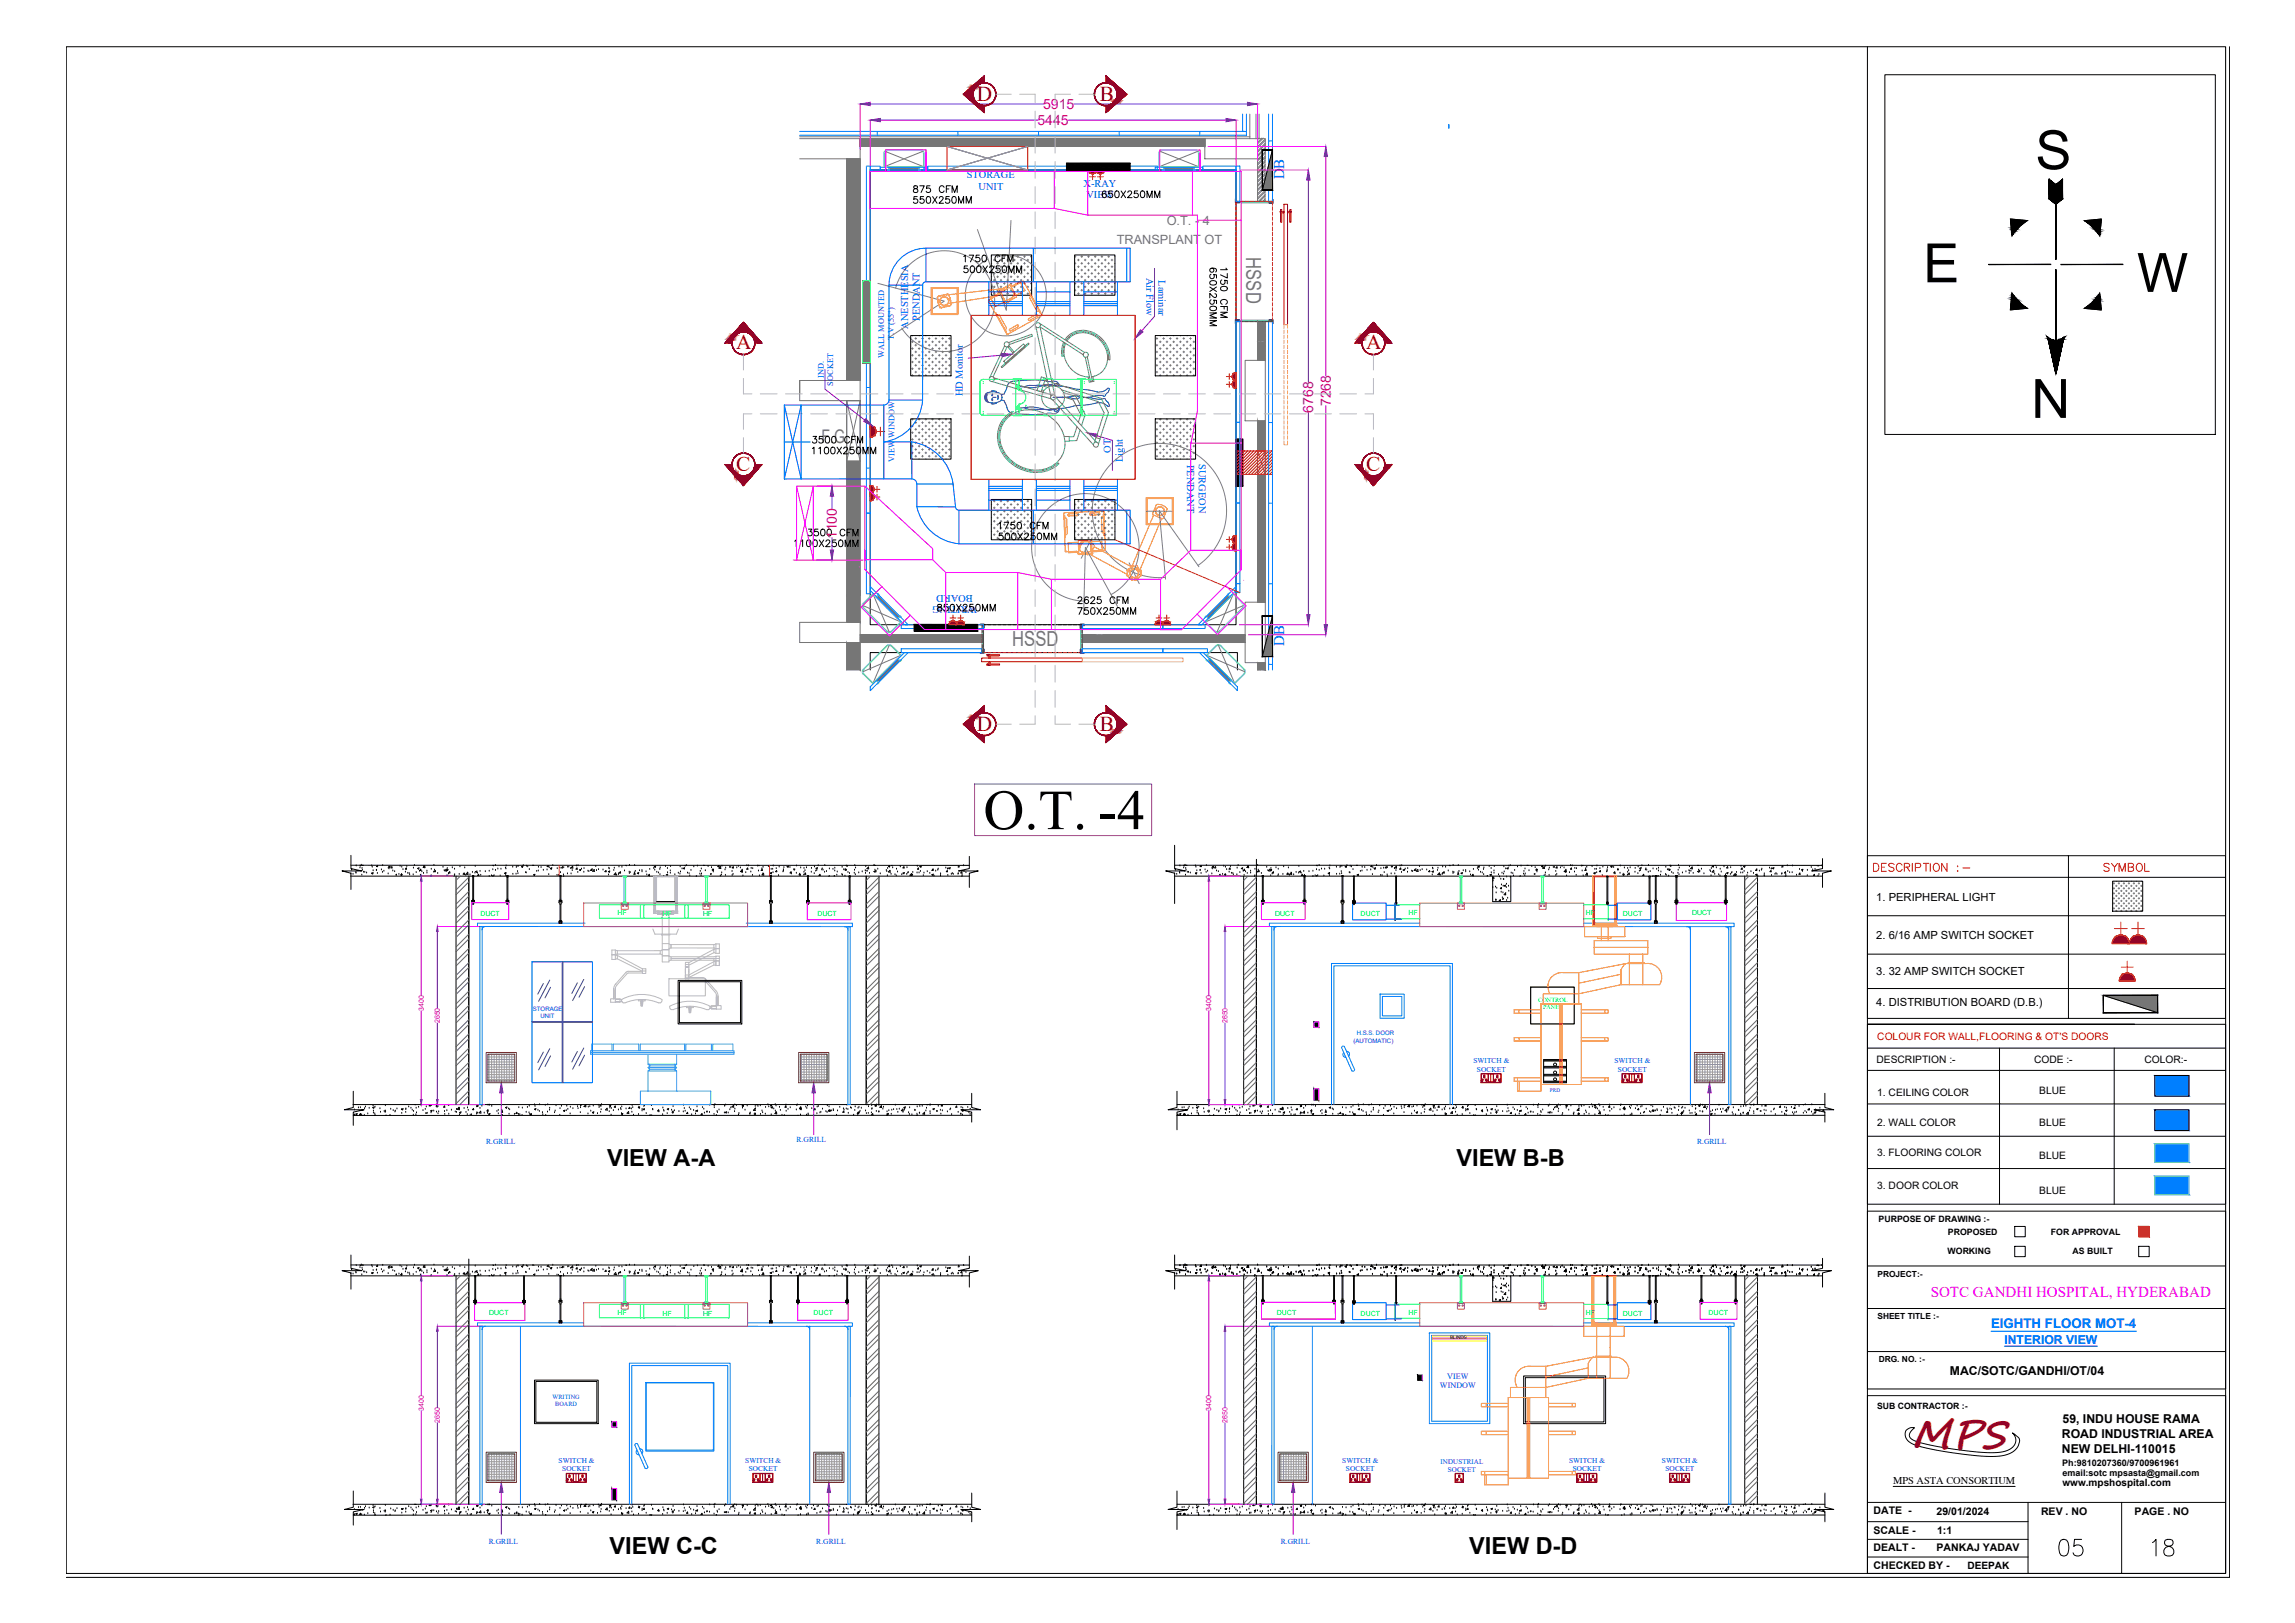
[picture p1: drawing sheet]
<svg xmlns="http://www.w3.org/2000/svg" width="594mm" height="420mm" viewBox="0 0 594 420" stroke-linecap="round" stroke-linejoin="round" font-family="sans-serif">
<defs><g id="words">
<text font-size="14.6" x="254.6" y="214.6">O.T. -4</text>
<g font-size="14">
<text x="526.9" y="43.8">S</text>
<text x="497.8" y="73.1">E</text>
<text x="553.2" y="75.6">W</text>
<text x="535.8" y="98.1" transform="rotate(180 535.8 98.1)">N</text>
</g>
<text font-size="10.2" fill="#991b1e" x="495" y="374.9">MPS</text>
<g font-size="7.9">
<text x="532" y="403.9">05</text>
<text x="556.3" y="403.9">18</text>
</g>
<g font-size="6.1">
<text x="157.2" y="301.8">VIEW A-A</text>
<text x="377" y="301.8">VIEW B-B</text>
<text x="157.8" y="402.2">VIEW C-C</text>
<text x="380.3" y="402.2">VIEW D-D</text>
</g>
<g font-size="5.5" fill="#950000">
<text x="252.8" y="26">D</text>
<text x="284.7" y="26.1">B</text>
<text x="190.5" y="90.5">A</text>
<text x="353.6" y="90.5">A</text>
<text x="190.5" y="121.9">C</text>
<text x="353.6" y="121.9">C</text>
<text x="252.8" y="189.1">D</text>
<text x="284.7" y="189.2">B</text>
</g>
<g font-size="5.4" fill="#767676">
<text x="322.6" y="66.6" transform="rotate(90 322.6 66.6)">HSSD</text>
<text x="262" y="167.3">HSSD</text>
</g>
<g font-size="5.3" fill="#f00">
<text x="484" y="226.8">DESCRIPTION :-</text>
<text x="543.6" y="226.8">SYMBOL</text>
</g>
<g font-size="4.9">
<text x="284.3" y="52.6">650X250MM</text>
<text x="241.7" y="159.5">850X250MM</text>
</g>
<text font-size="4.9" fill="#767676" x="212.7" y="114.8">F.G</text>
<g font-size="3.9" fill="#00f">
<text x="332.4" y="46.5" transform="rotate(-90 332.4 46.5)">DB</text>
<text x="332.4" y="167.2" transform="rotate(-90 332.4 167.2)">DB</text>
</g>
<text font-size="3.9" fill="#f0f" x="499.8" y="335.7">SOTC GANDHI HOSPITAL, HYDERABAD</text>
<g font-size="3.6" fill="#b8008a">
<text x="270" y="28.2">5915</text>
<text x="268.6" y="32.4">5445</text>
<text x="340" y="106.9" transform="rotate(-90 340 106.9)">6768</text>
<text x="344.5" y="105.2" transform="rotate(-90 344.5 105.2)">7268</text>
<text x="216.6" y="139.6" transform="rotate(-90 216.6 139.6)">1100</text>
</g>
<text font-size="3.4" fill="#00f" x="515.4" y="343.9">EIGHTH FLOOR MOT-4</text>
<g font-size="3.3" fill="#767676">
<text x="302" y="58.3">O.T. - 4</text>
<text x="289.1" y="63.1">TRANSPLANT OT</text>
</g>
<text font-size="3.2" fill="#00f" x="518.8" y="347.8">INTERIOR VIEW</text>
<g font-size="3.2">
<text x="504.7" y="356.1">MAC/SOTC/GANDHI/OT/04</text>
<text x="533.9" y="368.3">59, INDU HOUSE RAMA</text>
<text x="533.8" y="372.3">ROAD INDUSTRIAL AREA</text>
<text x="533.8" y="376.1">NEW DELHI-110015</text>
</g>
<g font-size="2.9">
<text x="485.7" y="233.1">1. PERIPHERAL LIGHT</text>
<text x="485.7" y="243.1">2. 6/16 AMP SWITCH SOCKET</text>
<text x="485.7" y="252.3">3. 32 AMP SWITCH SOCKET</text>
<text x="485.7" y="260.5">4. DISTRIBUTION BOARD (D.B.)</text>
</g>
<g font-size="2.7" fill="#00f">
<text x="250.2" y="46.2">STORAGE</text>
<text x="253.3" y="49.2">UNIT</text>
<text x="280.5" y="48.3">X-RAY</text>
<text x="281.2" y="51.4">VIEW</text>
<text x="296.8" y="71.9" transform="rotate(90 296.8 71.9)">Air Flow</text>
<text x="299.9" y="72.6" transform="rotate(90 299.9 72.6)">Laminar</text>
<text x="238.1" y="83.1" transform="rotate(-90 238.1 83.1)">PENDANT</text>
<text x="235.1" y="85.1" transform="rotate(-90 235.1 85.1)">ANESTHESIA</text>
<text x="249.3" y="102.6" transform="rotate(-90 249.3 102.6)">HD Monitor</text>
<text x="287.6" y="117.3" transform="rotate(-90 287.6 117.3)">OT</text>
<text x="290.7" y="119.6" transform="rotate(-90 290.7 119.6)">Light</text>
<text x="307.3" y="120.3" transform="rotate(90 307.3 120.3)">PENDANT</text>
<text x="310.3" y="120.2" transform="rotate(90 310.3 120.2)">SURGEON</text>
<text x="251.8" y="153.9" transform="rotate(180 251.8 153.9)">BOARD</text>
<text x="253" y="157" transform="rotate(180 253 157)">WRITING</text>
</g>
<text font-size="2.7" fill="#f00" x="485.9" y="269.3">COLOUR FOR WALL,FLOORING &amp; OT'S DOORS</text>
<g font-size="2.7">
<text x="485.7" y="275.1">DESCRIPTION :-</text>
<text x="526.5" y="275.1">CODE :-</text>
<text x="555.1" y="275.1">COLOR:-</text>
<text x="485.9" y="283.8">1. CEILING COLOR</text>
<text x="527.9" y="283.2">BLUE</text>
<text x="485.9" y="291.6">2. WALL COLOR</text>
<text x="527.9" y="291.6">BLUE</text>
<text x="485.9" y="299.3">3. FLOORING COLOR</text>
<text x="527.9" y="299.9">BLUE</text>
<text x="485.9" y="307.7">3. DOOR COLOR</text>
<text x="527.9" y="309.2">BLUE</text>
<text x="490.1" y="384.2">MPS ASTA CONSORTIUM</text>
<text x="485" y="392">DATE -</text>
<text x="501.3" y="392.1">29/01/2024</text>
<text x="528.3" y="392.1">REV . NO</text>
<text x="552.6" y="392.1">PAGE . NO</text>
<text x="485" y="397">SCALE -</text>
<text x="485" y="401.6">DEALT -</text>
<text x="501.3" y="401.6">PANKAJ YADAV</text>
<text x="501.4" y="397">1:1</text>
<text x="485" y="406.2">CHECKED BY -</text>
</g>
<g font-size="2.6">
<text x="533.9" y="384.8">www.mpshospital.com</text>
<text x="509.3" y="406.1">DEEPAK</text>
</g>
<g font-size="2.3">
<text x="486.3" y="316.3">PURPOSE OF DRAWING :-</text>
<text x="504.2" y="319.6">PROPOSED</text>
<text x="530.9" y="319.6">FOR APPROVAL</text>
<text x="504.2" y="324.6">WORKING</text>
<text x="536.5" y="324.6">AS BUILT</text>
<text x="533.8" y="379.6">Ph:9810207360/9700961961</text>
<text x="533.9" y="382.2">email:sotc mpsasta@gmail.com</text>
</g>
<g font-size="2.2" fill="#00f">
<text x="231.4" y="88.1" transform="rotate(-90 231.4 88.1)">T.V (55&quot;)</text>
<text x="228.9" y="92.6" transform="rotate(-90 228.9 92.6)">WALL MOUNTED</text>
<text x="213.3" y="97.8" transform="rotate(-90 213.3 97.8)">IND.</text>
<text x="215.7" y="99.8" transform="rotate(-90 215.7 99.8)">SOCKET</text>
<text x="231.5" y="119.5" transform="rotate(-90 231.5 119.5)">VIEW WINDOW</text>
</g>
<g font-size="2.2">
<text x="486" y="330.5">PROJECT:-</text>
<text x="486" y="341.4">SHEET TITLE :-</text>
<text x="486.3" y="352.5">DRG. NO. :-</text>
<text x="485.9" y="364.8">SUB CONTRACTOR :-</text>
</g>
<g font-size="2.1" fill="#00f">
<text x="372.8" y="359.3">WINDOW</text>
<text x="374.6" y="356.9">VIEW</text>
</g>
<g font-size="2" fill="#00f">
<text x="125.8" y="296.2">R.GRILL</text>
<text x="206.2" y="295.7">R.GRILL</text>
<text x="439.3" y="296.2">R.GRILL</text>
<text x="126.5" y="399.6">R.GRILL</text>
<text x="211.3" y="399.6">R.GRILL</text>
<text x="331.5" y="399.6">R.GRILL</text>
</g>
<g font-size="1.9" fill="#00f">
<text x="381.4" y="275.3">SWITCH &amp;</text>
<text x="417.9" y="275.3">SWITCH &amp;</text>
<text x="382.3" y="277.4">SOCKET</text>
<text x="418.8" y="277.4">SOCKET</text>
<text x="144.6" y="378.7">SWITCH &amp;</text>
<text x="145.5" y="380.9">SOCKET</text>
<text x="192.9" y="378.7">SWITCH &amp;</text>
<text x="193.8" y="380.9">SOCKET</text>
<text x="347.5" y="378.7">SWITCH &amp;</text>
<text x="348.4" y="380.9">SOCKET</text>
<text x="406.2" y="378.7">SWITCH &amp;</text>
<text x="407.1" y="380.9">SOCKET</text>
<text x="430.2" y="378.7">SWITCH &amp;</text>
<text x="431.1" y="380.9">SOCKET</text>
</g>
<g font-size="1.8" fill="#0f0">
<text x="124.3" y="237">DUCT</text>
<text x="159.8" y="237">HF</text>
<text x="171.5" y="237.2">HF</text>
<text x="182" y="237.2">HF</text>
<text x="211.6" y="237.1">DUCT</text>
<text x="330.1" y="237">DUCT</text>
<text x="352.2" y="237.1">DUCT</text>
<text x="364.6" y="237">HF</text>
<text x="410.5" y="237">HF</text>
<text x="420.1" y="237.1">DUCT</text>
<text x="438" y="237">DUCT</text>
<text x="126.6" y="340.5">DUCT</text>
<text x="159.8" y="340.5">HF</text>
<text x="171.5" y="340.7">HF</text>
<text x="182" y="340.7">HF</text>
<text x="210.6" y="340.5">DUCT</text>
<text x="330.5" y="340.5">DUCT</text>
<text x="352.2" y="340.6">DUCT</text>
<text x="364.6" y="340.5">HF</text>
<text x="410.5" y="340.5">HF</text>
<text x="420.1" y="340.6">DUCT</text>
<text x="442.3" y="340.5">DUCT</text>
</g>
<g font-size="1.8" fill="#b8008a">
<text x="109.7" y="261.8" transform="rotate(-90 109.7 261.8)">3400</text>
<text x="313.6" y="261.8" transform="rotate(-90 313.6 261.8)">3400</text>
<text x="113.9" y="264.9" transform="rotate(-90 113.9 264.9)">2650</text>
<text x="317.7" y="264.9" transform="rotate(-90 317.7 264.9)">2650</text>
<text x="109.7" y="365.2" transform="rotate(-90 109.7 365.2)">3400</text>
<text x="313.6" y="365.3" transform="rotate(-90 313.6 365.3)">3400</text>
<text x="113.9" y="368.4" transform="rotate(-90 113.9 368.4)">2650</text>
<text x="317.7" y="368.4" transform="rotate(-90 317.7 368.4)">2650</text>
</g>
<g font-size="1.8" fill="#00f">
<text x="372.9" y="379.1">INDUSTRIAL</text>
<text x="374.8" y="381.2">SOCKET</text>
</g>
<g font-size="1.6" fill="#00f">
<text x="137.9" y="261.7">STORAGE</text>
<text x="139.9" y="263.6">UNIT</text>
<text x="350.4" y="269.9">(AUTOMATIC)</text>
<text x="351.2" y="268">H.S.S. DOOR</text>
<text x="143" y="362.1">WRITING</text>
<text x="143.7" y="363.9">BOARD</text>
</g>
<g font-size="1.6" fill="#0f0">
<text x="398.2" y="259.4">CONTROL</text>
<text x="399.4" y="261.2">PANEL</text>
</g>
<text font-size="1.4" fill="#00f" x="401.2" y="282.8">PRD</text>
<text font-size="1.2" x="375.4" y="346.5" transform="rotate(2 375.4 346.5)">BLINDS</text>
</g></defs>
<!-- layer: 0 -->
<g fill="#767676" stroke="#767676" stroke-width=".26">
<path d="M325.5 108.9h2v7.8z"/>
<path d="M325.5 122.8h2z"/>
<path d="M544.5 257.7h14l-.1 4.4z"/>
<path d="M219.2 119.4l3.5 34.8v-34.8zM219.2 119.4l3.5 34.8h-3.5zM219.2 154.2l3.5 6.9v-6.9zM219.2 154.2l3.5 6.9h-3.5z"/>
<path d="M325.5 88.5l2 4.8v-4.8zM325.5 88.5l2 4.8h-2z"/>
<path d="M325.5 116.7h2zM325.5 108.9l2 7.8h-2z"/>
<path d="M325.5 122.8l2 7v-7zM325.5 122.8l2 7h-2z"/>
<path d="M325.5 171.5l2 1.9v-1.9zM325.5 171.5l2 1.9h-2z"/>
<path d="M222.7 35.9l73.5 2v-2zM222.7 35.9l73.5 2h-73.5z"/>
<path d="M280.1 164.3l42.2 2v-2zM280.1 164.3l42.2 2h-42.2z"/>
<path d="M222.7 164.3l31.5 2v-2zM222.7 164.3l31.5 2h-31.5z"/>
<path d="M219.2 41.1l3.5 57.4v-57.4zM219.2 41.1l3.5 57.4h-3.5z"/>
<path d="M325.5 129.7l2 26.2v-26.2zM325.5 129.7l2 26.2h-2z"/>
<path d="M325.5 83.5l2 4.8v-4.8zM325.5 83.5l2 4.8h-2z"/>
</g>
<g fill="none" stroke="#767676" stroke-width=".26">
<path d="M207 35.9h15.7v5.2h-15.7M207 35.4h116.5M222.7 35.9h89.2M222.7 37.9h89.2M296.2 36.1v1.8M311.9 35.9h15.6v5.2h-15.6zM311.9 36.1v2M323.5 29.5v6.4M325.1 29.5v6.4M325.9 29.5v6.4M219.2 41.1h3.5v57.4h-3.5zM219.2 41.1v57.4"/>
<path d="M222.7 41.1v57.4M325.5 41.1v11h2M327.5 41.1v11M256.6 75.1h.1M256.6 73.4h.1M256.6 71.7h.1M256.6 69.9h.1M256.6 68.2h.1M256.6 66.4h.1M257.2 76h.4M257.2 74.3h.4M257.2 72.5h.4"/>
<path d="M257.2 70.8h.4M257.2 69h.4M257.2 67.3h.4M257.4 67.1v.4M257.4 68.8v.5M257.4 70.6v.4M257.4 72.3v.4M257.4 74v.5M257.4 75.8v.4M258 75.1h.5M258 73.4h.5M258 71.7h.5"/>
<path d="M258 69.9h.5M258 68.2h.5M258 66.4h.5M258.2 66.2v.5M258.2 68v.4M258.2 69.7v.4M258.2 71.4v.5M258.2 73.2v.4M258.2 74.9v.5M258.9 76h.4M258.9 74.3h.4M258.9 72.5h.4"/>
<path d="M258.9 70.8h.4M258.9 69h.4M258.9 67.3h.4M259.1 67.1v.4M259.1 68.8v.5M259.1 70.6v.4M259.1 72.3v.4M259.1 74v.5M259.1 75.8v.4M259.8 75.1h.4M259.8 73.4h.4M259.8 71.7h.4"/>
<path d="M259.8 69.9h.4M259.8 68.2h.4M259.8 66.4h.4M260 66.2v.5M260 68v.4M260 69.7v.4M260 71.4v.5M260 73.2v.4M260 74.9v.5M260.6 76h.5M260.6 74.3h.5M260.6 72.5h.5"/>
<path d="M260.6 70.8h.5M260.6 69h.5M260.6 67.3h.5M260.9 67.1v.4M260.9 68.8v.5M260.9 70.6v.4M260.9 72.3v.4M260.9 74v.5M260.9 75.8v.4M261.5 75.1h.4M261.5 73.4h.4M261.5 71.7h.4"/>
<path d="M261.5 69.9h.4M261.5 68.2h.4M261.5 66.4h.4M261.7 66.2v.5M261.7 68v.4M261.7 69.7v.4M261.7 71.4v.5M261.7 73.2v.4M261.7 74.9v.5M262.4 76h.4M262.4 74.3h.4M262.4 72.5h.4"/>
<path d="M262.4 70.8h.4M262.4 69h.4M262.4 67.3h.4M262.6 67.1v.4M262.6 68.8v.5M262.6 70.6v.4M262.6 72.3v.4M262.6 74v.5M262.6 75.8v.4M263.2 75.1h.5M263.2 73.4h.5M263.2 71.7h.5"/>
<path d="M263.2 69.9h.5M263.2 68.2h.5M263.2 66.4h.5M263.5 66.2v.5M263.5 68v.4M263.5 69.7v.4M263.5 71.4v.5M263.5 73.2v.4M263.5 74.9v.5M264.1 76h.4M264.1 74.3h.4M264.1 72.5h.4"/>
<path d="M264.1 70.8h.4M264.1 69h.4M264.1 67.3h.4M264.3 67.1v.4M264.3 68.8v.5M264.3 70.6v.4M264.3 72.3v.4M264.3 74v.5M264.3 75.8v.4M265 75.1h.4M265 73.4h.4M265 71.7h.4"/>
<path d="M265 69.9h.4M265 68.2h.4M265 66.4h.4M265.2 66.2v.5M265.2 68v.4M265.2 69.7v.4M265.2 71.4v.5M265.2 73.2v.4M265.2 74.9v.5M265.9 76h.4M265.9 74.3h.4M265.9 72.5h.4"/>
<path d="M265.9 70.8h.4M265.9 69h.4M265.9 67.3h.4M266.1 67.1v.4M266.1 68.8v.5M266.1 70.6v.4M266.1 72.3v.4M266.1 74v.5M266.1 75.8v.4M266.7 75.1h.3M266.7 73.4h.3M266.7 71.7h.3"/>
<path d="M266.7 69.9h.3M266.7 68.2h.3M266.7 66.4h.3M266.9 66.2v.5M266.9 68v.4M266.9 69.7v.4M266.9 71.4v.5M266.9 73.2v.4M266.9 74.9v.5M278.2 75.1h.3M278.2 73.4h.3M278.2 71.7h.3"/>
<path d="M278.2 69.9h.3M278.2 68.2h.3M278.2 66.4h.3M278.3 66.2v.5M278.3 68v.4M278.3 69.7v.4M278.3 71.4v.5M278.3 73.2v.4M278.3 74.9v.5M278.9 76h.5M278.9 74.3h.5M278.9 72.5h.5"/>
<path d="M278.9 70.8h.5M278.9 69h.5M278.9 67.3h.5M279.2 67.1v.4M279.2 68.8v.5M279.2 70.6v.4M279.2 72.3v.4M279.2 74v.5M279.2 75.8v.4M279.8 75.1h.4M279.8 73.4h.4M279.8 71.7h.4"/>
<path d="M279.8 69.9h.4M279.8 68.2h.4M279.8 66.4h.4M280 66.2v.5M280 68v.4M280 69.7v.4M280 71.4v.5M280 73.2v.4M280 74.9v.5M280.7 76h.4M280.7 74.3h.4M280.7 72.5h.4"/>
<path d="M280.7 70.8h.4M280.7 69h.4M280.7 67.3h.4M280.9 67.1v.4M280.9 68.8v.5M280.9 70.6v.4M280.9 72.3v.4M280.9 74v.5M280.9 75.8v.4M281.5 75.1h.5M281.5 73.4h.5M281.5 71.7h.5"/>
<path d="M281.5 69.9h.5M281.5 68.2h.5M281.5 66.4h.5M281.8 66.2v.5M281.8 68v.4M281.8 69.7v.4M281.8 71.4v.5M281.8 73.2v.4M281.8 74.9v.5M282.4 76h.4M282.4 74.3h.4M282.4 72.5h.4"/>
<path d="M282.4 70.8h.4M282.4 69h.4M282.4 67.3h.4M282.6 67.1v.4M282.6 68.8v.5M282.6 70.6v.4M282.6 72.3v.4M282.6 74v.5M282.6 75.8v.4M283.3 75.1h.4M283.3 73.4h.4M283.3 71.7h.4"/>
<path d="M283.3 69.9h.4M283.3 68.2h.4M283.3 66.4h.4M283.5 66.2v.5M283.5 68v.4M283.5 69.7v.4M283.5 71.4v.5M283.5 73.2v.4M283.5 74.9v.5M284.2 76h.4M284.2 74.3h.4M284.2 72.5h.4"/>
<path d="M284.2 70.8h.4M284.2 69h.4M284.2 67.3h.4M284.4 67.1v.4M284.4 68.8v.5M284.4 70.6v.4M284.4 72.3v.4M284.4 74v.5M284.4 75.8v.4M285 75.1h.5M285 73.4h.5M285 71.7h.5"/>
<path d="M285 69.9h.5M285 68.2h.5M285 66.4h.5M285.2 66.2v.5M285.2 68v.4M285.2 69.7v.4M285.2 71.4v.5M285.2 73.2v.4M285.2 74.9v.5M285.9 76h.4M285.9 74.3h.4M285.9 72.5h.4"/>
<path d="M285.9 70.8h.4M285.9 69h.4M285.9 67.3h.4M286.1 67.1v.4M286.1 68.8v.5M286.1 70.6v.4M286.1 72.3v.4M286.1 74v.5M286.1 75.8v.4M286.8 75.1h.4M286.8 73.4h.4M286.8 71.7h.4"/>
<path d="M286.8 69.9h.4M286.8 68.2h.4M286.8 66.4h.4M287 66.2v.5M287 68v.4M287 69.7v.4M287 71.4v.5M287 73.2v.4M287 74.9v.5M287.6 76h.5M287.6 74.3h.5M287.6 72.5h.5"/>
<path d="M287.6 70.8h.5M287.6 69h.5M287.6 67.3h.5M287.8 67.1v.4M287.8 68.8v.5M287.8 70.6v.4M287.8 72.3v.4M287.8 74v.5M287.8 75.8v.4M288.5 75.1h.1M288.5 73.4h.1M288.5 71.7h.1"/>
<path d="M288.5 69.9h.1M288.5 68.2h.1M288.5 66.4h.1M207 98.5h15.7v5.2h-15.7v-5.2v3.5M236 88.5h.4M236 90.2h.4M236 92h.4M236 93.7h.4M236 95.5h.4M236 97.2h.4M236.2 86.9v.1M236.2 88.3v.4"/>
<path d="M236.2 90v.5M236.2 91.8v.4M236.2 93.5v.4M236.2 95.2v.5M236.2 97v.3M236.8 87.6h.5M236.8 89.4h.5M236.8 91.1h.5M236.8 92.8h.5M236.8 94.6h.5M236.8 96.3h.5M237.1 87.4v.4"/>
<path d="M237.1 89.1v.5M237.1 90.9v.4M237.1 92.6v.5M237.1 94.4v.4M237.1 96.1v.4M237.7 88.5h.4M237.7 90.2h.4M237.7 92h.4M237.7 93.7h.4M237.7 95.5h.4M237.7 97.2h.4M237.9 86.9v.1"/>
<path d="M237.9 88.3v.4M237.9 90v.5M237.9 91.8v.4M237.9 93.5v.4M237.9 95.2v.5M237.9 97v.3M238.6 87.6h.4M238.6 89.4h.4M238.6 91.1h.4M238.6 92.8h.4M238.6 94.6h.4M238.6 96.3h.4"/>
<path d="M238.8 87.4v.4M238.8 89.1v.5M238.8 90.9v.4M238.8 92.6v.5M238.8 94.4v.4M238.8 96.1v.4M239.4 88.5h.5M239.4 90.2h.5M239.4 92h.5M239.4 93.7h.5M239.4 95.5h.5M239.4 97.2h.5"/>
<path d="M239.7 86.9v.1M239.7 88.3v.4M239.7 90v.5M239.7 91.8v.4M239.7 93.5v.4M239.7 95.2v.5M239.7 97v.3M240.3 87.6h.5M240.3 89.4h.5M240.3 91.1h.5M240.3 92.8h.5M240.3 94.6h.5"/>
<path d="M240.3 96.3h.5M240.5 87.4v.4M240.5 89.1v.5M240.5 90.9v.4M240.5 92.6v.5M240.5 94.4v.4M240.5 96.1v.4M241.2 88.5h.4M241.2 90.2h.4M241.2 92h.4M241.2 93.7h.4M241.2 95.5h.4"/>
<path d="M241.2 97.2h.4M241.4 86.9v.1M241.4 88.3v.4M241.4 90v.5M241.4 91.8v.4M241.4 93.5v.4M241.4 95.2v.5M241.4 97v.3M242.1 87.6h.4M242.1 89.4h.4M242.1 91.1h.4M242.1 92.8h.4"/>
<path d="M242.1 94.6h.4M242.1 96.3h.4M242.3 87.4v.4M242.3 89.1v.5M242.3 90.9v.4M242.3 92.6v.5M242.3 94.4v.4M242.3 96.1v.4M242.9 88.5h.5M242.9 90.2h.5M242.9 92h.5M242.9 93.7h.5"/>
<path d="M242.9 95.5h.5M242.9 97.2h.5M243.1 86.9v.1M243.1 88.3v.4M243.1 90v.5M243.1 91.8v.4M243.1 93.5v.4M243.1 95.2v.5M243.1 97v.3M243.8 87.6h.4M243.8 89.4h.4M243.8 91.1h.4"/>
<path d="M243.8 92.8h.4M243.8 94.6h.4M243.8 96.3h.4M244 87.4v.4M244 89.1v.5M244 90.9v.4M244 92.6v.5M244 94.4v.4M244 96.1v.4M244.7 88.5h.4M244.7 90.2h.4M244.7 92h.4"/>
<path d="M244.7 93.7h.4M244.7 95.5h.4M244.7 97.2h.4M244.9 86.9v.1M244.9 88.3v.4M244.9 90v.5M244.9 91.8v.4M244.9 93.5v.4M244.9 95.2v.5M244.9 97v.3M245.5 87.6h.5M245.5 89.4h.5"/>
<path d="M245.5 91.1h.5M245.5 92.8h.5M245.5 94.6h.5M245.5 96.3h.5M245.8 87.4v.4M245.8 89.1v.5M245.8 90.9v.4M245.8 92.6v.5M245.8 94.4v.4M245.8 96.1v.4M299.3 87.6h.4M299.3 89.4h.4"/>
<path d="M299.3 91.1h.4M299.3 92.8h.4M299.3 94.6h.4M299.3 96.3h.4M299.5 87.4v.4M299.5 89.1v.5M299.5 90.9v.4M299.5 92.6v.5M299.5 94.4v.4M299.5 96.1v.4M300.1 88.5h.5M300.1 90.2h.5"/>
<path d="M300.1 92h.5M300.1 93.7h.5M300.1 95.5h.5M300.1 97.2h.5M300.3 86.9v.1M300.3 88.3v.4M300.3 90v.5M300.3 91.8v.4M300.3 93.5v.4M300.3 95.2v.5M300.3 97v.3M301 87.6h.4"/>
<path d="M301 89.4h.4M301 91.1h.4M301 92.8h.4M301 94.6h.4M301 96.3h.4M301.2 87.4v.4M301.2 89.1v.5M301.2 90.9v.4M301.2 92.6v.5M301.2 94.4v.4M301.2 96.1v.4M301.9 88.5h.4"/>
<path d="M301.9 90.2h.4M301.9 92h.4M301.9 93.7h.4M301.9 95.5h.4M301.9 97.2h.4M302.1 86.9v.1M302.1 88.3v.4M302.1 90v.5M302.1 91.8v.4M302.1 93.5v.4M302.1 95.2v.5M302.1 97v.3"/>
<path d="M302.7 87.6h.5M302.7 89.4h.5M302.7 91.1h.5M302.7 92.8h.5M302.7 94.6h.5M302.7 96.3h.5M303 87.4v.4M303 89.1v.5M303 90.9v.4M303 92.6v.5M303 94.4v.4M303 96.1v.4"/>
<path d="M303.6 88.5h.4M303.6 90.2h.4M303.6 92h.4M303.6 93.7h.4M303.6 95.5h.4M303.6 97.2h.4M303.8 86.9v.1M303.8 88.3v.4M303.8 90v.5M303.8 91.8v.4M303.8 93.5v.4M303.8 95.2v.5"/>
<path d="M303.8 97v.3M304.5 87.6h.4M304.5 89.4h.4M304.5 91.1h.4M304.5 92.8h.4M304.5 94.6h.4M304.5 96.3h.4M304.7 87.4v.4M304.7 89.1v.5M304.7 90.9v.4M304.7 92.6v.5M304.7 94.4v.4"/>
<path d="M304.7 96.1v.4M305.3 88.5h.5M305.3 90.2h.5M305.3 92h.5M305.3 93.7h.5M305.3 95.5h.5M305.3 97.2h.5M305.6 86.9v.1M305.6 88.3v.4M305.6 90v.5M305.6 91.8v.4M305.6 93.5v.4"/>
<path d="M305.6 95.2v.5M305.6 97v.3M306.2 87.6h.4M306.2 89.4h.4M306.2 91.1h.4M306.2 92.8h.4M306.2 94.6h.4M306.2 96.3h.4M306.4 87.4v.4M306.4 89.1v.5M306.4 90.9v.4M306.4 92.6v.5"/>
<path d="M306.4 94.4v.4M306.4 96.1v.4M307.1 88.5h.4M307.1 90.2h.4M307.1 92h.4M307.1 93.7h.4M307.1 95.5h.4M307.1 97.2h.4M307.3 86.9v.1M307.3 88.3v.4M307.3 90v.5M307.3 91.8v.4"/>
<path d="M307.3 93.5v.4M307.3 95.2v.5M307.3 97v.3M308 87.6h.4M308 89.4h.4M308 91.1h.4M308 92.8h.4M308 94.6h.4M308 96.3h.4M308.2 87.4v.4M308.2 89.1v.5M308.2 90.9v.4"/>
<path d="M308.2 92.6v.5M308.2 94.4v.4M308.2 96.1v.4M308.8 88.5h.5M308.8 90.2h.5M308.8 92h.5M308.8 93.7h.5M308.8 95.5h.5M308.8 97.2h.5M309 86.9v.1M309 88.3v.4M309 90v.5"/>
<path d="M309 91.8v.4M309 93.5v.4M309 95.2v.5M309 97v.3M322.3 93.3h5.2v15.6h-5.2zM325.5 83.2v10.1M327.5 83.2v10.1M236 117.2h.4M236 115.5h.4M236 113.8h.4M236 112h.4M236 110.3h.4"/>
<path d="M236 108.5h.4M236.2 108.4v.4M236.2 110.1v.4M236.2 111.8v.4M236.2 113.5v.5M236.2 115.3v.4M236.2 117v.5M236.2 118.8v.1M236.8 118.1h.5M236.8 116.4h.5M236.8 114.6h.5M236.8 112.9h.5"/>
<path d="M236.8 111.1h.5M236.8 109.4h.5M237.1 109.2v.4M237.1 110.9v.5M237.1 112.7v.4M237.1 114.4v.4M237.1 116.1v.5M237.1 117.9v.4M237.7 117.2h.4M237.7 115.5h.4M237.7 113.8h.4M237.7 112h.4"/>
<path d="M237.7 110.3h.4M237.7 108.5h.4M237.9 108.4v.4M237.9 110.1v.4M237.9 111.8v.4M237.9 113.5v.5M237.9 115.3v.4M237.9 117v.5M237.9 118.8v.1M238.6 118.1h.4M238.6 116.4h.4M238.6 114.6h.4"/>
<path d="M238.6 112.9h.4M238.6 111.1h.4M238.6 109.4h.4M238.8 109.2v.4M238.8 110.9v.5M238.8 112.7v.4M238.8 114.4v.4M238.8 116.1v.5M238.8 117.9v.4M239.4 117.2h.5M239.4 115.5h.5M239.4 113.8h.5"/>
<path d="M239.4 112h.5M239.4 110.3h.5M239.4 108.5h.5M239.7 108.4v.4M239.7 110.1v.4M239.7 111.8v.4M239.7 113.5v.5M239.7 115.3v.4M239.7 117v.5M239.7 118.8v.1M240.3 118.1h.5M240.3 116.4h.5"/>
<path d="M240.3 114.6h.5M240.3 112.9h.5M240.3 111.1h.5M240.3 109.4h.5M240.5 109.2v.4M240.5 110.9v.5M240.5 112.7v.4M240.5 114.4v.4M240.5 116.1v.5M240.5 117.9v.4M241.2 117.2h.4M241.2 115.5h.4"/>
<path d="M241.2 113.8h.4M241.2 112h.4M241.2 110.3h.4M241.2 108.5h.4M241.4 108.4v.4M241.4 110.1v.4M241.4 111.8v.4M241.4 113.5v.5M241.4 115.3v.4M241.4 117v.5M241.4 118.8v.1M242.1 118.1h.4"/>
<path d="M242.1 116.4h.4M242.1 114.6h.4M242.1 112.9h.4M242.1 111.1h.4M242.1 109.4h.4M242.3 109.2v.4M242.3 110.9v.5M242.3 112.7v.4M242.3 114.4v.4M242.3 116.1v.5M242.3 117.9v.4M242.9 117.2h.5"/>
<path d="M242.9 115.5h.5M242.9 113.8h.5M242.9 112h.5M242.9 110.3h.5M242.9 108.5h.5M243.1 108.4v.4M243.1 110.1v.4M243.1 111.8v.4M243.1 113.5v.5M243.1 115.3v.4M243.1 117v.5M243.1 118.8v.1"/>
<path d="M243.8 118.1h.4M243.8 116.4h.4M243.8 114.6h.4M243.8 112.9h.4M243.8 111.1h.4M243.8 109.4h.4M244 109.2v.4M244 110.9v.5M244 112.7v.4M244 114.4v.4M244 116.1v.5M244 117.9v.4"/>
<path d="M244.7 117.2h.4M244.7 115.5h.4M244.7 113.8h.4M244.7 112h.4M244.7 110.3h.4M244.7 108.5h.4M244.9 108.4v.4M244.9 110.1v.4M244.9 111.8v.4M244.9 113.5v.5M244.9 115.3v.4M244.9 117v.5"/>
<path d="M244.9 118.8v.1M245.5 118.1h.5M245.5 116.4h.5M245.5 114.6h.5M245.5 112.9h.5M245.5 111.1h.5M245.5 109.4h.5M245.8 109.2v.4M245.8 110.9v.5M245.8 112.7v.4M245.8 114.4v.4M245.8 116.1v.5"/>
<path d="M245.8 117.9v.4M299.3 118.1h.4M299.3 116.4h.4M299.3 114.6h.4M299.3 112.9h.4M299.3 111.1h.4M299.3 109.4h.4M299.5 109.2v.4M299.5 110.9v.5M299.5 112.7v.4M299.5 114.4v.4M299.5 116.1v.5"/>
<path d="M299.5 117.9v.4M300.1 117.2h.5M300.1 115.5h.5M300.1 113.8h.5M300.1 112h.5M300.1 110.3h.5M300.1 108.5h.5M300.3 108.4v.4M300.3 110.1v.4M300.3 111.8v.4M300.3 113.5v.5M300.3 115.3v.4"/>
<path d="M300.3 117v.5M300.3 118.8v.1M301 118.1h.4M301 116.4h.4M301 114.6h.4M301 112.9h.4M301 111.1h.4M301 109.4h.4M301.2 109.2v.4M301.2 110.9v.5M301.2 112.7v.4M301.2 114.4v.4"/>
<path d="M301.2 116.1v.5M301.2 117.9v.4M301.9 117.2h.4M301.9 115.5h.4M301.9 113.8h.4M301.9 112h.4M301.9 110.3h.4M301.9 108.5h.4M302.1 108.4v.4M302.1 110.1v.4M302.1 111.8v.4M302.1 113.5v.5"/>
<path d="M302.1 115.3v.4M302.1 117v.5M302.1 118.8v.1M302.7 118.1h.5M302.7 116.4h.5M302.7 114.6h.5M302.7 112.9h.5M302.7 111.1h.5M302.7 109.4h.5M303 109.2v.4M303 110.9v.5M303 112.7v.4"/>
<path d="M303 114.4v.4M303 116.1v.5M303 117.9v.4M303.6 117.2h.4M303.6 115.5h.4M303.6 113.8h.4M303.6 112h.4M303.6 110.3h.4M303.6 108.5h.4M303.8 108.4v.4M303.8 110.1v.4M303.8 111.8v.4"/>
<path d="M303.8 113.5v.5M303.8 115.3v.4M303.8 117v.5M303.8 118.8v.1M304.5 118.1h.4M304.5 116.4h.4M304.5 114.6h.4M304.5 112.9h.4M304.5 111.1h.4M304.5 109.4h.4M304.7 109.2v.4M304.7 110.9v.5"/>
<path d="M304.7 112.7v.4M304.7 114.4v.4M304.7 116.1v.5M304.7 117.9v.4M305.3 117.2h.5M305.3 115.5h.5M305.3 113.8h.5M305.3 112h.5M305.3 110.3h.5M305.3 108.5h.5M305.6 108.4v.4M305.6 110.1v.4"/>
<path d="M305.6 111.8v.4M305.6 113.5v.5M305.6 115.3v.4M305.6 117v.5M305.6 118.8v.1M306.2 118.1h.4M306.2 116.4h.4M306.2 114.6h.4M306.2 112.9h.4M306.2 111.1h.4M306.2 109.4h.4M306.4 109.2v.4"/>
<path d="M306.4 110.9v.5M306.4 112.7v.4M306.4 114.4v.4M306.4 116.1v.5M306.4 117.9v.4M307.1 117.2h.4M307.1 115.5h.4M307.1 113.8h.4M307.1 112h.4M307.1 110.3h.4M307.1 108.5h.4M307.3 108.4v.4"/>
<path d="M307.3 110.1v.4M307.3 111.8v.4M307.3 113.5v.5M307.3 115.3v.4M307.3 117v.5M307.3 118.8v.1M308 118.1h.4M308 116.4h.4M308 114.6h.4M308 112.9h.4M308 111.1h.4M308 109.4h.4"/>
<path d="M308.2 109.2v.4M308.2 110.9v.5M308.2 112.7v.4M308.2 114.4v.4M308.2 116.1v.5M308.2 117.9v.4M308.8 117.2h.5M308.8 115.5h.5M308.8 113.8h.5M308.8 112h.5M308.8 110.3h.5M308.8 108.5h.5"/>
<path d="M309 108.4v.4M309 110.1v.4M309 111.8v.4M309 113.5v.5M309 115.3v.4M309 117v.5M309 118.8v.1M325.5 108.9v47M327.5 108.9v64.5M219.2 138.5h3.5M256.6 130.6h.1M256.6 132.3h.1"/>
<path d="M256.6 134.1h.1M256.6 135.8h.1M256.6 137.5h.1M256.6 139.3h.1M257.2 129.7h.4M257.2 131.5h.4M257.2 133.2h.4M257.2 134.9h.4M257.2 136.7h.4M257.2 138.4h.4M257.4 129.5v.4M257.4 131.2v.5"/>
<path d="M257.4 133v.4M257.4 134.7v.5M257.4 136.5v.4M257.4 138.2v.4M258 130.6h.5M258 132.3h.5M258 134.1h.5M258 135.8h.5M258 137.5h.5M258 139.3h.5M258.2 130.4v.4M258.2 132.1v.4"/>
<path d="M258.2 133.9v.4M258.2 135.6v.4M258.2 137.3v.5M258.2 139.1v.4M258.9 129.7h.4M258.9 131.5h.4M258.9 133.2h.4M258.9 134.9h.4M258.9 136.7h.4M258.9 138.4h.4M259.1 129.5v.4M259.1 131.2v.5"/>
<path d="M259.1 133v.4M259.1 134.7v.5M259.1 136.5v.4M259.1 138.2v.4M259.8 130.6h.4M259.8 132.3h.4M259.8 134.1h.4M259.8 135.8h.4M259.8 137.5h.4M259.8 139.3h.4M260 130.4v.4M260 132.1v.4"/>
<path d="M260 133.9v.4M260 135.6v.4M260 137.3v.5M260 139.1v.4M260.6 129.7h.5M260.6 131.5h.5M260.6 133.2h.5M260.6 134.9h.5M260.6 136.7h.5M260.6 138.4h.5M260.9 129.5v.4M260.9 131.2v.5"/>
<path d="M260.9 133v.4M260.9 134.7v.5M260.9 136.5v.4M260.9 138.2v.4M261.5 130.6h.4M261.5 132.3h.4M261.5 134.1h.4M261.5 135.8h.4M261.5 137.5h.4M261.5 139.3h.4M261.7 130.4v.4M261.7 132.1v.4"/>
<path d="M261.7 133.9v.4M261.7 135.6v.4M261.7 137.3v.5M261.7 139.1v.4M262.4 129.7h.4M262.4 131.5h.4M262.4 133.2h.4M262.4 134.9h.4M262.4 136.7h.4M262.4 138.4h.4M262.6 129.5v.4M262.6 131.2v.5"/>
<path d="M262.6 133v.4M262.6 134.7v.5M262.6 136.5v.4M262.6 138.2v.4M263.2 130.6h.5M263.2 132.3h.5M263.2 134.1h.5M263.2 135.8h.5M263.2 137.5h.5M263.2 139.3h.5M263.5 130.4v.4M263.5 132.1v.4"/>
<path d="M263.5 133.9v.4M263.5 135.6v.4M263.5 137.3v.5M263.5 139.1v.4M264.1 129.7h.4M264.1 131.5h.4M264.1 133.2h.4M264.1 134.9h.4M264.1 136.7h.4M264.1 138.4h.4M264.3 129.5v.4M264.3 131.2v.5"/>
<path d="M264.3 133v.4M264.3 134.7v.5M264.3 136.5v.4M264.3 138.2v.4M265 130.6h.4M265 132.3h.4M265 134.1h.4M265 135.8h.4M265 137.5h.4M265 139.3h.4M265.2 130.4v.4M265.2 132.1v.4"/>
<path d="M265.2 133.9v.4M265.2 135.6v.4M265.2 137.3v.5M265.2 139.1v.4M265.9 129.7h.4M265.9 131.5h.4M265.9 133.2h.4M265.9 134.9h.4M265.9 136.7h.4M265.9 138.4h.4M266.1 129.5v.4M266.1 131.2v.5"/>
<path d="M266.1 133v.4M266.1 134.7v.5M266.1 136.5v.4M266.1 138.2v.4M266.7 130.6h.3M266.7 132.3h.3M266.7 134.1h.3M266.7 135.8h.3M266.7 137.5h.3M266.7 139.3h.3M266.9 130.4v.4M266.9 132.1v.4"/>
<path d="M266.9 133.9v.4M266.9 135.6v.4M266.9 137.3v.5M266.9 139.1v.4M278.2 130.6h.3M278.2 132.3h.3M278.2 134.1h.3M278.2 135.8h.3M278.2 137.5h.3M278.2 139.3h.3M278.3 130.4v.4M278.3 132.1v.4"/>
<path d="M278.3 133.9v.4M278.3 135.6v.4M278.3 137.3v.5M278.3 139.1v.4M278.9 129.7h.5M278.9 131.5h.5M278.9 133.2h.5M278.9 134.9h.5M278.9 136.7h.5M278.9 138.4h.5M279.2 129.5v.4M279.2 131.2v.5"/>
<path d="M279.2 133v.4M279.2 134.7v.5M279.2 136.5v.4M279.2 138.2v.4M279.8 130.6h.4M279.8 132.3h.4M279.8 134.1h.4M279.8 135.8h.4M279.8 137.5h.4M279.8 139.3h.4M280 130.4v.4M280 132.1v.4"/>
<path d="M280 133.9v.4M280 135.6v.4M280 137.3v.5M280 139.1v.4M280.7 129.7h.4M280.7 131.5h.4M280.7 133.2h.4M280.7 134.9h.4M280.7 136.7h.4M280.7 138.4h.4M280.9 129.5v.4M280.9 131.2v.5"/>
<path d="M280.9 133v.4M280.9 134.7v.5M280.9 136.5v.4M280.9 138.2v.4M281.5 130.6h.5M281.5 132.3h.5M281.5 134.1h.5M281.5 135.8h.5M281.5 137.5h.5M281.5 139.3h.5M281.8 130.4v.4M281.8 132.1v.4"/>
<path d="M281.8 133.9v.4M281.8 135.6v.4M281.8 137.3v.5M281.8 139.1v.4M282.4 129.7h.4M282.4 131.5h.4M282.4 133.2h.4M282.4 134.9h.4M282.4 136.7h.4M282.4 138.4h.4M282.6 129.5v.4M282.6 131.2v.5"/>
<path d="M282.6 133v.4M282.6 134.7v.5M282.6 136.5v.4M282.6 138.2v.4M283.3 130.6h.4M283.3 132.3h.4M283.3 134.1h.4M283.3 135.8h.4M283.3 137.5h.4M283.3 139.3h.4M283.5 130.4v.4M283.5 132.1v.4"/>
<path d="M283.5 133.9v.4M283.5 135.6v.4M283.5 137.3v.5M283.5 139.1v.4M284.2 129.7h.4M284.2 131.5h.4M284.2 133.2h.4M284.2 134.9h.4M284.2 136.7h.4M284.2 138.4h.4M284.4 129.5v.4M284.4 131.2v.5"/>
<path d="M284.4 133v.4M284.4 134.7v.5M284.4 136.5v.4M284.4 138.2v.4M285 130.6h.5M285 132.3h.5M285 134.1h.5M285 135.8h.5M285 137.5h.5M285 139.3h.5M285.2 130.4v.4M285.2 132.1v.4"/>
<path d="M285.2 133.9v.4M285.2 135.6v.4M285.2 137.3v.5M285.2 139.1v.4M285.9 129.7h.4M285.9 131.5h.4M285.9 133.2h.4M285.9 134.9h.4M285.9 136.7h.4M285.9 138.4h.4M286.1 129.5v.4M286.1 131.2v.5"/>
<path d="M286.1 133v.4M286.1 134.7v.5M286.1 136.5v.4M286.1 138.2v.4M286.8 130.6h.4M286.8 132.3h.4M286.8 134.1h.4M286.8 135.8h.4M286.8 137.5h.4M286.8 139.3h.4M287 130.4v.4M287 132.1v.4"/>
<path d="M287 133.9v.4M287 135.6v.4M287 137.3v.5M287 139.1v.4M287.6 129.7h.5M287.6 131.5h.5M287.6 133.2h.5M287.6 134.9h.5M287.6 136.7h.5M287.6 138.4h.5M287.8 129.5v.4M287.8 131.2v.5"/>
<path d="M287.8 133v.4M287.8 134.7v.5M287.8 136.5v.4M287.8 138.2v.4M288.5 130.6h.1M288.5 132.3h.1M288.5 134.1h.1M288.5 135.8h.1M288.5 137.5h.1M288.5 139.3h.1M327.5 155.9h-5.2v15.6h5.2M207 161.1h15.7v5.2h-15.7z"/>
<path d="M219.2 173.4v-7.1h3.5v7.1M219.2 161.1v-57.4h3.5v57.4M222.7 166.3h31.5M222.7 164.3h31.5M322.3 164.3h-36.8v2M325.5 171.5v1.9M122.4 226.7v.5M122.4 233.5v.6M122.6 226.7v.5M122.6 233.5v.6M131.3 226.7v.5M131.3 233.5v.6"/>
<path d="M131.5 226.7v.5M131.5 233.5v.6M145 232.8v.1M145 233v.1M145 233.2v.2M145 233.5v.6M145.2 232.8v.1M145.2 233v.1M145.2 233.2v.2M145.2 233.5v.6M199.4 232.8v.1M199.4 233v.1"/>
<path d="M199.4 233.2v.2M199.4 233.5v.6M199.6 232.8v.1M199.6 233v.1M199.6 233.2v.2M199.6 233.5v.6M209 226.8v.4M209 233.6v.5M209.2 226.8v.4M209.2 233.6v.5M219.8 226.8v.4M219.8 233.6v.5"/>
<path d="M220 226.8v.4M220 233.6v.5M326.8 226.7v.5M326.8 233.5v.6M327 233.5v.6M327 226.7v.5M337.6 226.7v.4M337.6 233.5v.6M337.8 226.7v.4M337.8 233.5v.6M347.4 232.8v.6M347.4 233.5v.6"/>
<path d="M347.6 232.8v.6M347.6 233.5v.6M350.4 226.9h.1M350.4 227v.1M350.4 227.2v.1M350.4 233.6v.6M350.6 226.9h.1M350.6 227v.1M350.6 227.2v.1M350.6 233.6v.6M361.3 233.4v.6M361.5 233.4v.6"/>
<path d="M416 233.4v.1M416 233.6v.1M416 233.7v.3M416.2 233.4v.1M416.2 233.6v.1M416.2 233.7v.3M426.9 226.9h.1M426.9 227v.1M426.9 227.2v.1M426.9 233.6v.6M427.1 226.9h.1M427.1 227v.1"/>
<path d="M427.1 227.2v.1M427.1 233.6v.6M428.5 232.8v.1M428.5 233v.1M428.5 233.2v.1M428.5 233.5v.6M428.7 232.8v.1M428.7 233v.1M428.7 233.2v.1M428.7 233.5v.6M433.9 226.7v.4M433.9 233.5v.6"/>
<path d="M434.1 226.7v.4M434.1 233.5v.6M446.6 226.7v.4M446.6 233.5v.6M446.8 226.7v.4M446.8 233.5v.6M122.9 330.3v.4M122.9 337v.6M123.1 330.3v.4M123.1 337v.6M135.5 337v.6M135.7 337v.6"/>
<path d="M145 336.3v.5M145 337v.2M145 337.3v.1M145 337.5v.1M145.2 336.3v.5M145.2 337v.2M145.2 337.3v.1M145.2 337.5v.1M199.4 336.3v.5M199.4 337v.2M199.4 337.3v.1M199.4 337.5v.1"/>
<path d="M199.6 336.3v.5M199.6 337v.2M199.6 337.3v.1M199.6 337.5v.1M206.5 330.2v.4M206.5 337v.5M206.6 330.2v.4M206.6 337v.5M219.2 330.2v.4M219.2 337v.5M219.4 330.2v.4M219.4 337v.5"/>
<path d="M326.8 330.2v.4M326.8 337v.5M327 330.2v.4M327 337v.5M345.2 330.2v.4M345.2 337v.5M345.4 330.2v.4M345.4 337v.5M347.4 336.3v.1M347.4 336.5v.1M347.4 336.7v.1M347.4 337v.6"/>
<path d="M347.6 336.3v.1M347.6 336.5v.1M347.6 336.7v.1M347.6 337v.6M350.4 330.3v.1M350.4 330.5v.2M350.4 337.1v.6M350.6 330.3v.1M350.6 330.5v.2M350.6 337.1v.6M361.3 336.8v.7M361.5 336.8v.7"/>
<path d="M416 336.9v.6M416.2 336.9v.6M426.9 330.2v.5M426.9 337.1v.6M427.1 330.2v.5M427.1 337.1v.6M428.5 336.3v.1M428.5 336.5v.1M428.5 336.7v.1M428.5 337v.6M428.7 336.3v.1M428.7 336.5v.1"/>
<path d="M428.7 336.7v.1M428.7 337v.6M440.3 330.2v.4M440.3 337v.5M440.5 330.2v.4M440.5 337v.5M449.2 330.2v.4M449.2 337v.5M449.4 330.2v.4M449.4 337v.5"/>
</g>
<!-- layer: HS -->
<g fill="none" stroke="#767676" stroke-width=".26">
<path d="M222.7 36.1l.2-.2-.2 .3M222.7 36.3l.4-.4-.4 .4M222.7 36.4l.5-.5-.5 .6M222.7 36.8l.8-.9-.8 .9M222.7 37l1-1.1-1 1.1M222.7 37.2l1.3-1.3-1.3 1.4M222.7 35.9h.1M222.8 35.9l-.1 .2M223.3 35.9l-.6 .7M223.4 35.9l-.7 .8M223.6 35.9l-.9 1M223.8 35.9l-1.1 1.2"/>
<path d="M223.9 35.9l-1.2 1.3 1.2-1.3M224.1 35.9l-1.4 1.4M224.2 35.9l-1.5 1.6M224.3 35.9l-1.6 1.7M224.4 35.9l-1.7 1.8M224.5 35.9l-1.8 1.9M224.6 35.9l-1.9 2M224.7 35.9l-2 2M224.8 35.9l-2.1 2M224.9 35.9l-2.1 2M225 35.9l-2.1 2M225.1 35.9l-2.1 2"/>
<path d="M225.2 35.9l-2.1 2M225.3 35.9l-2.1 2M225.4 35.9l-2.1 2M225.4 35.9l-2 2M225.5 35.9l-2 2M225.6 35.9l-2 2M225.7 35.9l-2 2M225.8 35.9l-2 2M225.9 35.9l-2.1 2M226 35.9l-2.1 2M226.1 35.9l-2.1 2M226.2 35.9l-2.1 2"/>
<path d="M226.3 35.9l-2.1 2M226.4 35.9l-2.1 2M226.5 35.9l-2.1 2M226.6 35.9l-2.1 2M226.6 35.9l-2 2M226.7 35.9l-2 2M226.8 35.9l-2 2M226.9 35.9l-2 2M227 35.9l-2 2M227.1 35.9l-2.1 2M227.2 35.9l-2.1 2M227.3 35.9l-2.1 2"/>
<path d="M227.4 35.9l-2.1 2M227.5 35.9l-2.1 2M227.5 35.9l-2 2M227.7 35.9l-2.1 2M227.8 35.9l-2.1 2M227.8 35.9l-2 2M227.9 35.9l-2.1 2M228 35.9l-2 2M228.1 35.9l-2.1 2M228.2 35.9l-2.1 2M228.3 35.9l-2.1 2M228.4 35.9l-2.1 2"/>
<path d="M228.5 35.9l-2.1 2M228.6 35.9l-2.1 2M228.6 35.9l-2 2M228.7 35.9l-2 2M228.8 35.9l-2 2M228.9 35.9l-2 2M229 35.9l-2 2M229.1 35.9l-2.1 2M229.2 35.9l-2.1 2M229.3 35.9l-2.1 2M229.4 35.9l-2.1 2M229.5 35.9l-2.1 2"/>
<path d="M229.6 35.9l-2.1 2M229.7 35.9l-2.1 2M229.8 35.9l-2.1 2M229.8 35.9l-2 2M229.9 35.9l-2 2M230 35.9l-2 2M230.1 35.9l-2 2M230.2 35.9l-2 2M230.3 35.9l-2.1 2M230.4 35.9l-2.1 2M230.5 35.9l-2.1 2M230.6 35.9l-2.1 2"/>
<path d="M230.7 35.9l-2.1 2M230.8 35.9l-2.1 2M230.9 35.9l-2.1 2M231 35.9l-2.1 2M231 35.9l-2 2M231.1 35.9l-2 2M231.2 35.9l-2 2M231.3 35.9l-2 2M231.4 35.9l-2.1 2M231.5 35.9l-2.1 2M231.6 35.9l-2.1 2M231.7 35.9l-2.1 2"/>
<path d="M231.8 35.9l-2.1 2M231.8 35.9l-2 2M231.9 35.9l-2 2M232 35.9l-2 2M232.1 35.9l-2 2M232.2 35.9l-2.1 2M232.3 35.9l-2.1 2M232.4 35.9l-2.1 2M232.5 35.9l-2.1 2M232.6 35.9l-2.1 2M232.7 35.9l-2.1 2M232.8 35.9l-2.1 2"/>
<path d="M232.9 35.9l-2.1 2M232.9 35.9l-2 2M233 35.9l-2 2M233.1 35.9l-2 2M233.2 35.9l-2 2M233.3 35.9l-2 2M233.4 35.9l-2.1 2M233.5 35.9l-2.1 2M233.6 35.9l-2.1 2M233.7 35.9l-2.1 2M233.8 35.9l-2.1 2M233.9 35.9l-2.1 2"/>
<path d="M234 35.9l-2.1 2M234.1 35.9l-2.1 2M234.1 35.9l-2 2M234.2 35.9l-2 2M234.3 35.9l-2 2M234.4 35.9l-2 2M234.5 35.9l-2 2M234.6 35.9l-2.1 2M234.7 35.9l-2.1 2M234.8 35.9l-2.1 2M234.9 35.9l-2.1 2M235 35.9l-2.1 2"/>
<path d="M235.1 35.9l-2.1 2M235.2 35.9l-2.1 2M235.3 35.9l-2.1 2M235.3 35.9l-2 2M235.4 35.9l-2 2M235.5 35.9l-2 2M235.6 35.9l-2 2M235.7 35.9l-2.1 2M235.8 35.9l-2.1 2M235.9 35.9l-2.1 2M236 35.9l-2.1 2M236.1 35.9l-2.1 2"/>
<path d="M236.1 35.9l-2 2M236.2 35.9l-2 2M236.3 35.9l-2 2M236.4 35.9l-2 2M236.5 35.9l-2 2M236.6 35.9l-2.1 2M236.7 35.9l-2.1 2M236.8 35.9l-2.1 2M236.9 35.9l-2.1 2M237 35.9l-2.1 2M237.1 35.9l-2.1 2M237.2 35.9l-2.1 2"/>
<path d="M237.2 37.9l2.1-2-2 2M237.3 35.9l-2.1 2M237.3 35.9l-2 2M237.4 35.9l-2 2M237.5 35.9l-2 2M237.6 35.9l-2 2M237.7 35.9l-2 2M237.8 35.9l-2.1 2M237.9 35.9l-2.1 2M238 35.9l-2.1 2M238.1 35.9l-2.1 2M238.2 35.9l-2.1 2"/>
<path d="M238.3 35.9l-2.1 2M238.4 35.9l-2.1 2M238.5 35.9l-2.1 2M238.5 35.9l-2 2M238.6 35.9l-2 2M238.7 35.9l-2 2M238.8 35.9l-2 2M238.9 35.9l-2 2M239 35.9l-2.1 2M239.1 35.9l-2.1 2M239.2 35.9l-2.1 2M239.4 35.9l-2 2"/>
<path d="M239.6 35.9l-2.1 2M239.6 35.9l-2 2M239.7 35.9l-2 2M239.8 35.9l-2.1 2M239.9 35.9l-2.1 2M240 35.9l-2.1 2M240.1 35.9l-2.1 2M240.2 35.9l-2.1 2M240.3 35.9l-2.1 2M240.4 35.9l-2.1 2M240.5 35.9l-2.1 2M240.5 35.9l-2 2"/>
<path d="M240.6 35.9l-2 2M240.7 35.9l-2 2M240.8 35.9l-2 2M240.9 35.9l-2.1 2M241 35.9l-2.1 2M241.1 35.9l-2.1 2M241.2 35.9l-2.1 2M241.3 35.9l-2.1 2M241.4 35.9l-2.1 2M241.5 35.9l-2.1 2M241.6 35.9l-2.1 2M241.6 35.9l-2 2"/>
<path d="M241.7 35.9l-2 2M241.8 35.9l-2 2M241.9 35.9l-2 2M242 35.9l-2 2M242.1 35.9l-2.1 2M242.2 35.9l-2.1 2M242.3 35.9l-2.1 2M242.4 35.9l-2.1 2M242.5 35.9l-2.1 2M242.6 35.9l-2.1 2M242.7 35.9l-2.1 2M242.8 35.9l-2.1 2"/>
<path d="M242.8 35.9l-2 2M242.9 35.9l-2 2M243 35.9l-2 2M243.1 35.9l-2 2M243.2 35.9l-2 2M243.3 35.9l-2.1 2M243.4 35.9l-2.1 2M243.5 35.9l-2.1 2M243.6 35.9l-2.1 2M243.6 35.9l-2 2M243.7 35.9l-2 2M243.8 35.9l-2 2"/>
<path d="M243.9 35.9l-2 2M244 35.9l-2 2M244.1 35.9l-2.1 2M244.2 35.9l-2.1 2M244.3 35.9l-2.1 2M244.4 35.9l-2.1 2M244.5 35.9l-2.1 2M244.6 35.9l-2.1 2M244.7 35.9l-2.1 2M244.8 35.9l-2.1 2M244.8 35.9l-2 2M244.9 35.9l-2 2"/>
<path d="M245 35.9l-2 2M245.1 35.9l-2 2M245.2 35.9l-2 2M245.3 35.9l-2.1 2M245.4 35.9l-2.1 2M245.5 35.9l-2.1 2M245.6 35.9l-2.1 2M245.7 35.9l-2.1 2M245.8 35.9l-2.1 2M245.9 35.9l-2.1 2M246 35.9l-2.1 2M246 35.9l-2 2"/>
<path d="M246.1 35.9l-2 2M246.2 35.9l-2 2M246.3 35.9l-2 2M246.4 35.9l-2 2M246.5 35.9l-2.1 2M246.6 35.9l-2.1 2M246.7 35.9l-2.1 2M246.8 35.9l-2.1 2M246.9 35.9l-2.1 2M246.9 35.9l-2 2M247.1 35.9l-2.1 2M247.2 35.9l-2.1 2"/>
<path d="M247.2 35.9l-2 2M247.3 35.9l-2.1 2M247.4 35.9l-2.1 2M247.5 35.9l-2.1 2M247.6 35.9l-2.1 2M247.7 35.9l-2.1 2M247.8 35.9l-2.1 2M247.9 35.9l-2.1 2M247.9 35.9l-2 2M248 35.9l-2 2M248.1 35.9l-2 2M248.2 35.9l-2 2"/>
<path d="M248.3 35.9l-2 2M248.4 35.9l-2 2M248.5 35.9l-2.1 2M248.6 35.9l-2.1 2M248.7 35.9l-2.1 2M248.8 35.9l-2.1 2M248.9 35.9l-2.1 2M249 35.9l-2.1 2M249.1 35.9l-2.1 2M249.2 35.9l-2.1 2M249.2 35.9l-2 2M249.3 35.9l-2 2"/>
<path d="M249.4 35.9l-2 2M249.5 35.9l-2 2M249.6 35.9l-2 2M249.7 35.9l-2.1 2M249.8 35.9l-2.1 2M249.9 35.9l-2.1 2M250 35.9l-2.1 2M250.1 35.9l-2.1 2M250.2 35.9l-2.1 2M250.3 35.9l-2.1 2M250.4 35.9l-2.1 2M250.4 35.9l-2 2"/>
<path d="M250.5 35.9l-2 2M250.6 35.9l-2 2M250.7 35.9l-2 2M250.8 35.9l-2.1 2M250.9 35.9l-2.1 2M251 35.9l-2.1 2M251.1 35.9l-2.1 2M251.2 35.9l-2.1 2M251.2 35.9l-2 2M251.3 35.9l-2 2M251.4 35.9l-2 2M251.5 35.9l-2 2"/>
<path d="M251.6 35.9l-2.1 2M251.7 35.9l-2.1 2M251.8 35.9l-2.1 2M251.9 35.9l-2.1 2M252 35.9l-2.1 2M252.1 35.9l-2.1 2M252.2 35.9l-2.1 2M252.3 35.9l-2.1 2M252.3 35.9l-2 2M252.4 35.9l-2 2M252.5 35.9l-2 2M252.6 35.9l-2 2"/>
<path d="M252.7 35.9l-2 2M252.8 35.9l-2.1 2M252.9 35.9l-2.1 2M253 35.9l-2.1 2M253.1 35.9l-2.1 2M253.2 35.9l-2.1 2M253.3 35.9l-2.1 2M253.4 35.9l-2.1 2M253.5 35.9l-2.1 2M253.5 35.9l-2 2M253.6 35.9l-2 2M253.7 35.9l-2 2"/>
<path d="M253.8 35.9l-2 2M253.9 35.9l-2 2M254 35.9l-2.1 2M254.1 35.9l-2.1 2M254.2 35.9l-2.1 2M254.3 35.9l-2.1 2M254.4 35.9l-2.1 2M254.5 35.9l-2.1 2M254.6 35.9l-2.1 2M254.7 35.9l-2.1 2M254.7 35.9l-2 2M254.8 35.9l-2 2"/>
<path d="M254.9 35.9l-2.1 2M255 35.9l-2 2M255.1 35.9l-2.1 2M255.2 35.9l-2.1 2M255.3 35.9l-2.1 2M255.4 35.9l-2.1 2M255.5 35.9l-2.1 2M255.5 35.9l-2 2M255.6 35.9l-2 2M255.7 35.9l-2 2M255.8 35.9l-2 2M255.9 35.9l-2 2"/>
<path d="M256 35.9l-2.1 2M256.1 35.9l-2.1 2M256.2 35.9l-2.1 2M256.3 35.9l-2.1 2M256.4 35.9l-2.1 2M256.5 35.9l-2.1 2M256.6 35.9l-2.1 2M256.7 35.9l-2.1 2M256.7 35.9l-2 2M256.8 35.9l-2 2M256.9 35.9l-2 2M257 35.9l-2 2"/>
<path d="M257.1 35.9l-2 2M257.2 35.9l-2.1 2M257.3 35.9l-2.1 2M257.4 35.9l-2.1 2M257.5 35.9l-2.1 2M257.6 35.9l-2.1 2M257.7 35.9l-2.1 2M257.8 35.9l-2.1 2M257.9 35.9l-2.1 2M257.9 35.9l-2 2M258 35.9l-2 2M258.1 35.9l-2 2"/>
<path d="M258.2 35.9l-2 2M258.3 35.9l-2 2M258.4 35.9l-2.1 2M258.5 35.9l-2.1 2M258.6 35.9l-2.1 2M258.7 35.9l-2.1 2M258.7 35.9l-2 2M258.8 35.9l-2 2M259 35.9l-2.1 2M259 35.9l-2 2M259.1 35.9l-2 2M259.2 35.9l-2.1 2"/>
<path d="M259.3 35.9l-2.1 2M259.4 35.9l-2.1 2M259.5 35.9l-2.1 2M259.6 35.9l-2.1 2M259.7 35.9l-2.1 2M259.8 35.9l-2.1 2M259.9 35.9l-2.1 2M259.9 35.9l-2 2M260 35.9l-2 2M260.1 35.9l-2 2M260.2 35.9l-2 2M260.3 35.9l-2.1 2"/>
<path d="M260.4 35.9l-2.1 2M260.5 35.9l-2.1 2M260.6 35.9l-2.1 2M260.7 35.9l-2.1 2M260.8 35.9l-2.1 2M260.9 35.9l-2.1 2M261 35.9l-2.1 2M261 35.9l-2 2M261.1 35.9l-2 2M261.2 35.9l-2 2M261.3 35.9l-2 2M261.4 35.9l-2 2"/>
<path d="M261.5 35.9l-2.1 2M261.6 35.9l-2.1 2M261.7 35.9l-2.1 2M261.8 35.9l-2.1 2M261.9 35.9l-2.1 2M262 35.9l-2.1 2M262.1 35.9l-2.1 2M262.2 35.9l-2.1 2M262.2 35.9l-2 2M262.3 35.9l-2 2M262.4 35.9l-2 2M262.5 35.9l-2 2"/>
<path d="M262.6 35.9l-2 2M262.7 35.9l-2.1 2M262.8 35.9l-2.1 2M262.9 35.9l-2.1 2M263 35.9l-2.1 2M263 35.9l-2 2M263.1 35.9l-2 2M263.2 35.9l-2 2M263.3 35.9l-2 2M263.4 35.9l-2 2M263.5 35.9l-2.1 2M263.6 35.9l-2.1 2"/>
<path d="M263.7 35.9l-2.1 2M263.8 35.9l-2.1 2M263.9 35.9l-2.1 2M264 35.9l-2.1 2M264.1 35.9l-2.1 2M264.2 35.9l-2.1 2M264.2 35.9l-2 2M264.3 35.9l-2 2M264.4 35.9l-2 2M264.5 35.9l-2 2M264.6 35.9l-2 2M264.7 35.9l-2.1 2"/>
<path d="M264.8 35.9l-2.1 2M264.9 35.9l-2.1 2M265 35.9l-2.1 2M265.1 35.9l-2.1 2M265.2 35.9l-2.1 2M265.3 35.9l-2.1 2M265.4 35.9l-2.1 2M265.4 35.9l-2 2M265.5 35.9l-2 2M265.6 35.9l-2 2M265.7 35.9l-2 2M265.8 35.9l-2 2"/>
<path d="M265.9 35.9l-2.1 2M266 35.9l-2.1 2M266.1 35.9l-2.1 2M266.2 35.9l-2.1 2M266.3 35.9l-2.1 2M266.3 35.9l-2 2M266.4 35.9l-2 2M266.6 35.9l-2.1 2M266.6 35.9l-2 2M266.7 35.9l-2.1 2M266.8 35.9l-2.1 2M266.9 35.9l-2.1 2"/>
<path d="M267 35.9l-2.1 2M267.1 35.9l-2.1 2M267.2 35.9l-2.1 2M267.3 35.9l-2.1 2M267.3 35.9l-2 2M267.4 35.9l-2 2M267.5 35.9l-2 2M267.6 35.9l-2 2M267.7 35.9l-2 2M267.8 35.9l-2 2M267.9 35.9l-2.1 2M268 35.9l-2.1 2"/>
<path d="M268.1 35.9l-2.1 2M268.2 35.9l-2.1 2M268.3 35.9l-2.1 2M268.4 35.9l-2.1 2M268.5 35.9l-2.1 2M268.6 35.9l-2.1 2M268.6 35.9l-2 2M268.7 35.9l-2 2M268.8 35.9l-2 2M268.9 35.9l-2 2M269 35.9l-2 2M269.1 35.9l-2.1 2"/>
<path d="M269.2 35.9l-2.1 2M269.3 35.9l-2.1 2M269.4 35.9l-2.1 2M269.5 35.9l-2.1 2M269.6 35.9l-2.1 2M269.7 35.9l-2.1 2M269.8 35.9l-2.1 2M269.8 35.9l-2 2M269.9 35.9l-2 2M270 35.9l-2 2M270.1 35.9l-2 2M270.2 35.9l-2.1 2"/>
<path d="M270.3 35.9l-2.1 2M270.4 35.9l-2.1 2M270.5 35.9l-2.1 2M270.6 35.9l-2.1 2M270.6 35.9l-2 2M270.7 35.9l-2 2M270.8 35.9l-2 2M270.9 35.9l-2 2M271 35.9l-2.1 2M271.1 35.9l-2.1 2M271.2 35.9l-2.1 2M271.3 35.9l-2.1 2"/>
<path d="M271.4 35.9l-2.1 2M271.5 35.9l-2.1 2M271.6 35.9l-2.1 2M271.7 35.9l-2.1 2M271.7 35.9l-2 2M271.8 35.9l-2 2M271.9 35.9l-2 2M272 35.9l-2 2M272.1 35.9l-2 2M272.2 35.9l-2.1 2M272.3 35.9l-2.1 2M272.4 35.9l-2.1 2"/>
<path d="M272.5 35.9l-2.1 2M272.6 35.9l-2.1 2M272.7 35.9l-2.1 2M272.8 35.9l-2.1 2M272.9 35.9l-2.1 2M272.9 35.9l-2 2M273 35.9l-2 2M273.1 35.9l-2 2M273.2 35.9l-2 2M273.3 35.9l-2 2M273.4 35.9l-2.1 2M273.5 35.9l-2.1 2"/>
<path d="M273.6 35.9l-2.1 2M273.7 35.9l-2.1 2M273.8 35.9l-2.1 2M273.9 35.9l-2.1 2M273.9 35.9l-2 2M274.1 35.9l-2.1 2M274.1 35.9l-2 2M274.2 35.9l-2 2M274.3 35.9l-2.1 2M274.4 35.9l-2 2M274.5 35.9l-2.1 2M274.6 35.9l-2.1 2"/>
<path d="M274.7 35.9l-2.1 2M274.8 35.9l-2.1 2M274.9 35.9l-2.1 2M274.9 35.9l-2 2M275 35.9l-2 2M275.1 35.9l-2 2M275.2 35.9l-2 2M275.3 35.9l-2 2M275.4 35.9l-2.1 2M275.5 35.9l-2.1 2M275.6 35.9l-2.1 2M275.7 35.9l-2.1 2"/>
<path d="M275.8 35.9l-2.1 2M275.9 35.9l-2.1 2M276 35.9l-2.1 2M276.1 35.9l-2.1 2M276.1 35.9l-2 2M276.2 35.9l-2 2M276.3 35.9l-2 2M276.4 35.9l-2 2M276.5 35.9l-2 2M276.6 35.9l-2.1 2M276.7 35.9l-2.1 2M276.8 35.9l-2.1 2"/>
<path d="M276.9 35.9l-2.1 2M277 35.9l-2.1 2M277.1 35.9l-2.1 2M277.2 35.9l-2.1 2M277.2 35.9l-2 2M277.3 35.9l-2 2M277.4 35.9l-2 2M277.5 35.9l-2 2M277.6 35.9l-2 2M277.7 35.9l-2 2M277.8 35.9l-2.1 2M277.9 35.9l-2.1 2"/>
<path d="M278 35.9l-2.1 2M278 35.9l-2 2M278.1 35.9l-2 2M278.2 35.9l-2 2M278.3 35.9l-2 2M278.4 35.9l-2 2M278.5 35.9l-2 2M278.6 35.9l-2.1 2M278.7 35.9l-2.1 2M278.8 35.9l-2.1 2M278.9 35.9l-2.1 2M279 35.9l-2.1 2"/>
<path d="M279.1 35.9l-2.1 2M279.2 35.9l-2.1 2M279.3 35.9l-2.1 2M279.3 35.9l-2 2M279.4 35.9l-2 2M279.5 35.9l-2 2M279.6 35.9l-2 2M279.7 35.9l-2.1 2M279.8 35.9l-2.1 2M279.9 35.9l-2.1 2M280 35.9l-2.1 2M280.1 35.9l-2.1 2"/>
<path d="M280.2 35.9l-2.1 2M280.3 35.9l-2.1 2M280.4 35.9l-2.1 2M280.4 35.9l-2 2M280.5 35.9l-2 2M280.6 35.9l-2 2M280.7 35.9l-2 2M280.8 35.9l-2 2M280.9 35.9l-2.1 2M281 35.9l-2.1 2M281.1 35.9l-2.1 2M281.2 35.9l-2.1 2"/>
<path d="M281.3 35.9l-2.1 2M281.4 35.9l-2.1 2M281.5 35.9l-2.1 2M281.6 35.9l-2.1 2M281.6 35.9l-2 2M281.7 35.9l-2 2M281.8 35.9l-2 2M281.9 35.9l-2.1 2M282 35.9l-2 2M282.1 35.9l-2.1 2M282.2 35.9l-2.1 2M282.3 35.9l-2.1 2"/>
<path d="M282.4 35.9l-2.1 2M282.4 35.9l-2 2M282.5 35.9l-2 2M282.6 35.9l-2 2M282.7 35.9l-2 2M282.8 35.9l-2 2M282.9 35.9l-2.1 2M283 35.9l-2.1 2M283.1 35.9l-2.1 2M283.2 35.9l-2.1 2M283.3 35.9l-2.1 2M283.4 35.9l-2.1 2"/>
<path d="M283.5 35.9l-2.1 2M283.6 35.9l-2.1 2M283.6 35.9l-2 2M283.7 35.9l-2 2M283.8 35.9l-2 2M283.9 35.9l-2 2M284 35.9l-2 2M284.1 35.9l-2.1 2M284.2 35.9l-2.1 2M284.3 35.9l-2.1 2M284.4 35.9l-2.1 2M284.5 35.9l-2.1 2"/>
<path d="M284.6 35.9l-2.1 2M284.7 35.9l-2.1 2M284.8 35.9l-2.1 2M284.8 35.9l-2 2M284.9 35.9l-2 2M285 35.9l-2 2M285.1 35.9l-2 2M285.2 35.9l-2 2M285.3 35.9l-2.1 2M285.4 35.9l-2.1 2M285.5 35.9l-2.1 2M285.6 35.9l-2.1 2"/>
<path d="M285.7 35.9l-2.1 2M285.7 35.9l-2 2M285.8 35.9l-2 2M285.9 35.9l-2 2M286 35.9l-2 2M286.1 35.9l-2.1 2M286.2 35.9l-2.1 2M286.3 35.9l-2.1 2M286.4 35.9l-2.1 2M286.5 35.9l-2.1 2M286.6 35.9l-2.1 2M286.7 35.9l-2.1 2"/>
<path d="M286.7 35.9l-2 2M286.8 35.9l-2 2M286.9 35.9l-2 2M287 35.9l-2 2M287.1 35.9l-2 2M287.2 35.9l-2 2M287.3 35.9l-2.1 2M287.4 35.9l-2.1 2M287.5 35.9l-2.1 2M287.6 35.9l-2.1 2M287.7 35.9l-2.1 2M287.8 35.9l-2.1 2"/>
<path d="M287.9 35.9l-2.1 2M287.9 35.9l-2 2M288 35.9l-2 2M288.1 35.9l-2 2M288.2 35.9l-2 2M288.3 35.9l-2 2M288.4 35.9l-2 2M288.5 35.9l-2.1 2M288.6 35.9l-2.1 2M288.7 35.9l-2.1 2M288.8 35.9l-2.1 2M288.9 35.9l-2.1 2"/>
<path d="M289 35.9l-2.1 2M289.1 35.9l-2.1 2M289.2 35.9l-2.1 2M289.2 35.9l-2 2M289.3 35.9l-2 2M289.4 35.9l-2 2M289.5 35.9l-2 2M289.6 35.9l-2.1 2M289.7 35.9l-2.1 2M289.8 35.9l-2.1 2M289.9 35.9l-2.1 2M289.9 35.9l-2 2"/>
<path d="M290 35.9l-2 2M290.1 35.9l-2 2M290.2 35.9l-2 2M290.3 35.9l-2 2M290.4 35.9l-2.1 2M290.5 35.9l-2.1 2M290.6 35.9l-2.1 2M290.7 35.9l-2.1 2M290.8 35.9l-2.1 2M290.9 35.9l-2.1 2M291 35.9l-2.1 2M291.1 35.9l-2.1 2"/>
<path d="M291.1 35.9l-2 2M291.2 35.9l-2 2M291.3 35.9l-2 2M291.4 35.9l-2 2M291.5 35.9l-2 2M291.6 35.9l-2.1 2M291.7 35.9l-2.1 2M291.8 35.9l-2.1 2M291.9 35.9l-2.1 2M292 35.9l-2.1 2M292.1 35.9l-2.1 2M292.2 35.9l-2.1 2"/>
<path d="M292.3 35.9l-2.1 2M292.3 35.9l-2 2M292.4 35.9l-2 2M292.5 35.9l-2 2M292.6 35.9l-2 2M292.7 35.9l-2 2M292.8 35.9l-2.1 2M292.9 35.9l-2.1 2M293 35.9l-2.1 2M293.1 35.9l-2.1 2M293.2 35.9l-2.1 2M293.3 35.9l-2.1 2"/>
<path d="M293.3 35.9l-2 2M293.4 35.9l-2 2M293.5 35.9l-2 2M293.6 35.9l-2 2M293.7 35.9l-2.1 2M293.8 35.9l-2.1 2M293.9 35.9l-2.1 2M294 35.9l-2.1 2M294.1 35.9l-2.1 2M294.2 35.9l-2.1 2M294.3 35.9l-2.1 2M294.3 35.9l-2 2"/>
<path d="M294.4 35.9l-2 2M294.5 35.9l-2 2M294.6 35.9l-2 2M294.7 35.9l-2 2M294.8 35.9l-2.1 2M294.9 35.9l-2.1 2M295 35.9l-2.1 2M295.1 35.9l-2.1 2M295.2 35.9l-2.1 2M295.3 35.9l-2.1 2M295.4 35.9l-2.1 2M295.5 35.9l-2.1 2"/>
<path d="M295.5 35.9l-2 2M295.6 35.9l-2 2M295.7 35.9l-2 2M295.8 35.9l-2 2M295.9 35.9l-2.1 2M296 35.9l-2.1 2M296.1 35.9l-2.1 2M296.2 35.9l-2.1 2M296.3 35.9l-2.1 2M296.4 35.9l-2.1 2M296.5 35.9l-2.1 2M296.6 35.9l-2.1 2"/>
<path d="M296.6 35.9l-2 2M296.7 35.9l-2 2M296.8 35.9l-2 2M296.9 35.9l-2 2M297 35.9l-2 2M297.1 35.9l-2 2M297.2 35.9l-2.1 2M297.3 35.9l-2.1 2M297.4 35.9l-2.1 2M297.4 35.9l-2 2M297.5 35.9l-2 2M297.6 35.9l-2 2"/>
<path d="M297.7 35.9l-2 2M297.8 35.9l-2 2M297.9 35.9l-2 2M298 35.9l-2.1 2M298.1 35.9l-2.1 2M298.2 35.9l-2.1 2M298.3 35.9l-2.1 2M298.4 35.9l-2.1 2M298.5 35.9l-2.1 2M298.6 35.9l-2.1 2M298.6 35.9l-2 2M298.7 35.9l-2 2"/>
<path d="M298.8 35.9l-2 2M298.9 35.9l-2 2M299 35.9l-2 2M299.1 35.9l-2.1 2M299.2 35.9l-2.1 2M299.3 35.9l-2.1 2M299.4 35.9l-2.1 2M299.5 35.9l-2.1 2M299.6 35.9l-2.1 2M299.7 35.9l-2.1 2M299.8 35.9l-2.1 2M299.8 35.9l-2 2"/>
<path d="M299.9 35.9l-2 2M300 35.9l-2 2M300.1 35.9l-2 2M300.2 35.9l-2 2M300.3 35.9l-2.1 2M300.4 35.9l-2.1 2M300.5 35.9l-2.1 2M300.6 35.9l-2.1 2M300.7 35.9l-2.1 2M300.8 35.9l-2.1 2M300.9 35.9l-2.1 2M300.9 35.9l-2 2"/>
<path d="M301 35.9l-2 2M301.1 35.9l-2 2M301.2 35.9l-2 2M301.3 35.9l-2.1 2M301.4 35.9l-2 2M301.5 35.9l-2.1 2M301.6 35.9l-2.1 2M301.7 35.9l-2.1 2M301.8 35.9l-2.1 2M301.8 35.9l-2 2M301.9 35.9l-2 2M302 35.9l-2 2"/>
<path d="M302.1 35.9l-2 2M302.2 35.9l-2 2M302.3 35.9l-2.1 2M302.4 35.9l-2.1 2M302.5 35.9l-2.1 2M302.6 35.9l-2.1 2M302.7 35.9l-2.1 2M302.8 35.9l-2.1 2M302.9 35.9l-2.1 2M303 35.9l-2.1 2M303 35.9l-2 2M303.1 35.9l-2 2"/>
<path d="M303.2 35.9l-2 2M303.3 35.9l-2 2M303.4 35.9l-2 2M303.5 35.9l-2.1 2M303.6 35.9l-2.1 2M303.7 35.9l-2.1 2M303.8 35.9l-2.1 2M303.9 35.9l-2.1 2M304 35.9l-2.1 2M304.1 35.9l-2.1 2M304.2 35.9l-2.1 2M304.2 35.9l-2 2"/>
<path d="M304.3 35.9l-2 2M304.4 35.9l-2 2M304.5 35.9l-2 2M304.6 35.9l-2.1 2M304.7 35.9l-2.1 2M304.8 35.9l-2.1 2M304.9 35.9l-2.1 2M305 35.9l-2.1 2M305.1 35.9l-2.1 2M305.1 35.9l-2 2M305.2 35.9l-2 2M305.3 35.9l-2 2"/>
<path d="M305.4 35.9l-2.1 2M305.5 35.9l-2.1 2M305.6 35.9l-2.1 2M305.7 35.9l-2.1 2M305.8 35.9l-2.1 2M305.9 35.9l-2.1 2M306 35.9l-2.1 2M306.1 35.9l-2.1 2M306.1 35.9l-2 2M306.2 35.9l-2 2M306.3 35.9l-2 2M306.4 35.9l-2 2"/>
<path d="M306.5 35.9l-2 2M306.6 35.9l-2.1 2M306.7 35.9l-2.1 2M306.8 35.9l-2.1 2M306.9 37.9l2-2-2 2M306.9 35.9l-2.1 2M307 35.9l-2.1 2M307.1 35.9l-2.1 2M307.2 35.9l-2.1 2M307.3 35.9l-2.1 2M307.3 35.9l-2 2M307.4 35.9l-2 2"/>
<path d="M307.5 35.9l-2 2M307.6 35.9l-2 2M307.7 35.9l-2 2M307.8 35.9l-2 2M307.9 35.9l-2.1 2M308 35.9l-2.1 2M308.1 35.9l-2.1 2M308.2 35.9l-2.1 2M308.3 35.9l-2.1 2M308.4 35.9l-2.1 2M308.5 35.9l-2.1 2M308.6 35.9l-2.1 2"/>
<path d="M308.6 35.9l-2 2M308.7 35.9l-2 2M308.8 35.9l-2 2M309.1 35.9l-2.1 2M309.2 35.9l-2.1 2M309.3 35.9l-2.1 2M309.3 35.9l-2 2M309.4 35.9l-2 2M309.5 35.9l-2 2M309.6 35.9l-2 2M309.7 35.9l-2 2M309.8 37.9l2-2-1.9 2"/>
<path d="M309.8 35.9l-2.1 2M309.9 35.9l-2.1 2M310 35.9l-2.1 2M310.1 35.9l-2.1 2M310.2 35.9l-2.1 2M310.3 35.9l-2.1 2M310.4 35.9l-2.1 2M310.5 35.9l-2.1 2M310.5 35.9l-2 2M310.6 35.9l-2 2M310.7 35.9l-2 2M310.8 35.9l-2 2"/>
<path d="M310.9 35.9l-2 2M311 35.9l-2.1 2M311.1 35.9l-2.1 2M311.2 35.9l-2.1 2M311.2 37.9l.7-.6-.6 .6M311.3 35.9l-2.1 2M311.4 35.9l-2.1 2M311.5 35.9l-2.1 2M311.6 35.9l-2.1 2M311.7 35.9l-2.1 2M311.7 35.9l-2 2M311.9 36l-1.9 1.9"/>
<path d="M311.9 36.1l-1.8 1.8M311.9 36.2l-1.8 1.7M311.9 36.3l-1.7 1.6M311.9 36.4l-1.6 1.5M311.9 36.5l-1.5 1.4M311.9 36.6l-1.4 1.3M311.9 36.6l-1.3 1.3M311.9 36.7l-1.2 1.2M311.9 36.8l-1.1 1.1M311.9 36.9l-1 1M311.9 37l-.9 .9M311.9 37.1l-.9 .8"/>
<path d="M311.9 37.2l-.8 .7M311.9 37.4l-.6 .5M311.9 37.5l-.5 .4M311.9 37.5l-.4 .4M311.9 37.6l-.3 .3M311.9 37.7l-.2 .2M311.9 37.8l-.1 .1M311.9 37.9h.1M325.5 35.7h.1M325.9 35.7l-.4 .4M326.6 35.7l-1.1 1.2M327 35.7l-1.5 1.5"/>
<path d="M327.5 36l-2 2M327.5 37.1l-2 2M327.5 38.2l-2 2M327.5 39.3l-2 2M327.5 36.3l-2 2M327.5 37.4l-2 2M327.5 38.5l-2 2M327.5 39.7l-2 2M327.5 40.4l-2 2M327.5 41.5l-2 2M327.5 42.6l-2 2M327.5 43.7l-2 2"/>
<path d="M327.5 44.8l-2 2M327.5 45.9l-2 2M327.5 47l-2 2M327.5 48.1l-2 2M327.5 49.2l-2 2M327.5 50.4l-1.6 1.6M327.5 51.5l-.5 .5M327.5 40.8l-2 2M327.5 41.9l-2 2M327.5 43l-2 2M327.5 44.1l-2 2M327.5 45.2l-2 2"/>
<path d="M327.5 46.3l-2 2M327.5 47.4l-2 2M327.5 48.5l-2 2M327.5 49.6l-2 2M327.5 50.7l-1.2 1.3M327.5 51.8l-.1 .2M223.3 72.7h.1M223.3 72.8h.1M223.3 72.8l.1-.1-.1 .1M223.3 72.8l.2-.1-.2 .1M223.3 72.9l.2-.2-.2 .2M223.3 73l.3-.3-.3 .3"/>
<path d="M223.3 73.1l.4-.4-.4 .4M223.3 73.1l.5-.4-.5 .4M223.3 73.2l.5-.5-.5 .5M223.3 73.3l.6-.6-.6 .6M223.3 73.4l.7-.7-.7 .7M223.3 73.5l.8-.8-.8 .8M223.3 73.5l.9-.8-.9 .8M223.3 73.6l.9-.9-.9 .9M223.3 73.7l1-1-1 1M223.3 73.8l1.1-1.1-1.1 1.1M223.3 73.9l1.2-1.2-1.2 1.2M223.3 73.9l1.3-1.2-1.3 1.2"/>
<path d="M223.3 74l1.3-1.3-1.3 1.3M223.3 74.1l1.4-1.4-1.4 1.4M223.3 74.1l1.5-1.4-1.5 1.4M223.3 74.2l1.5-1.5-1.5 1.5M223.3 74.2l1.6-1.5-1.6 1.5M223.3 74.3l1.6-1.6-1.6 1.6M223.3 74.4l1.7-1.7-1.7 1.7M223.3 74.4l1.8-1.7-1.8 1.8M223.3 74.5l1.8-1.8-1.8 1.8M223.3 74.6l1.9-1.9-1.9 1.9M223.3 74.6l2-1.9-2 1.9M223.3 74.7l2-2z"/>
<path d="M223.3 74.7l2-2-2 2M223.3 74.8l2-2-2 2M223.3 74.8l2-1.9-2 1.9M223.3 74.9l2-2-2 2M223.3 75l2-2zM223.3 75l2-1.9-2 1.9M223.3 75.1l2-1.9-2 1.9M223.3 75.1l2-1.9-2 2M223.3 75.2l2-2-2 2M223.3 75.3l2-1.9-2 1.9M223.3 75.4l2-1.9-2 1.9M223.3 75.5l2-2-2 2"/>
<path d="M223.3 75.5l2-1.9-2 2M223.3 75.5l2-1.9-2 1.9M223.3 75.6l2-1.9-2 1.9M223.3 75.7l2-1.9-2 1.9M223.3 75.8l2-2-2 2M223.3 75.9l2-2-2 2M223.3 76l2-2-2 2M223.3 76.1l2-2-2 2M223.3 76.1l2-1.9-2 1.9M223.3 76.2l2-1.9-2 1.9M223.3 76.3l2-2-2 2M223.3 76.4l2-2-2 2"/>
<path d="M223.3 76.4l2-1.9-2 1.9M223.3 76.5l2-1.9-2 1.9M223.3 76.6l2-1.9-2 2M223.3 76.6l2-1.9-2 1.9M223.3 76.7l2-1.9-2 1.9M223.3 76.7l2-1.9zM223.3 76.8l2-1.9-2 1.9M223.3 76.9l2-2-2 2M223.3 76.9l2-1.9-2 2M223.3 76.9l2-1.9-2 1.9M223.3 77.1l2-2-2 2M223.3 77.2l2-2-2 2"/>
<path d="M223.3 77.2l2-1.9-2 1.9M223.3 77.3l2-2-2 2M223.3 77.4l2-2-2 2M223.3 77.5l2-2-2 2M223.3 77.5l2-1.9-2 1.9M223.3 77.6l2-2-2 2M223.3 77.7l2-1.9-2 1.9M223.3 77.8l2-1.9-2 1.9M223.3 77.9l2-1.9-2 1.9M223.3 78l2-1.9-2 2M223.3 78l2-1.9-2 1.9M223.3 78.1l2-1.9-2 1.9"/>
<path d="M223.3 78.2l2-2-2 2M223.3 78.3l2-2-2 2M223.3 78.4l2-2-2 2M223.3 78.5l2-2-2 2M223.3 78.5l2-2zM223.3 78.6l2-2-2 2M223.3 78.7l2-2-2 2M223.3 78.8l2-2-2 2M223.3 78.8l2-1.9-2 1.9M223.3 78.9l2-1.9-2 1.9M223.3 79l2-2-2 2.1M223.3 79l2-1.9-2 1.9"/>
<path d="M223.3 79.1l2-1.9-2 1.9M223.3 79.2l2-1.9-2 1.9M223.3 79.3l2-2-2 2M223.3 79.3l2-1.9-2 2M223.3 79.3l2-1.9-2 1.9M223.3 79.5l2-2-2 2M223.3 79.6l2-2-2 2M223.3 79.6l2-1.9-2 2M223.3 79.6l2-1.9-2 1.9M223.3 79.8l2-2-2 2M223.3 79.9l2-2-2 2M223.3 79.9l2-1.9-2 1.9"/>
<path d="M223.4 72.7l-.1 .1M223.5 72.7l-.2 .1M223.5 72.7l-.2 .2M223.6 72.7l-.3 .2M223.6 72.7l-.3 .3M223.7 72.7l-.4 .3M223.7 72.7l-.4 .4M223.8 72.7l-.5 .4M223.8 72.7l-.5 .5M223.9 72.7l-.6 .5M223.9 72.7l-.6 .6M224 72.7l-.7 .6"/>
<path d="M224 72.7l-.7 .7M224.1 72.7l-.8 .7M224.1 72.7l-.8 .8M224.2 72.7l-.9 .8M224.2 72.7l-.9 .9M224.3 72.7l-1 1M224.4 72.7l-1.1 1M224.4 72.7l-1.1 1.1M224.5 72.7l-1.2 1.2M224.6 72.7l-1.3 1.2M224.6 72.7l-1.3 1.3M224.7 72.7l-1.4 1.3"/>
<path d="M224.7 72.7l-1.4 1.4M224.8 72.7l-1.5 1.5M224.9 72.7l-1.6 1.5M224.9 72.7l-1.6 1.6M225 72.7l-1.7 1.6M225 72.7l-1.7 1.7M225.1 72.7l-1.8 1.8M225.2 72.7l-1.9 1.8M225.2 72.7l-1.9 1.9M225.3 72.7l-2 1.9M225.3 72.7l-2 2M225.3 72.8l-2 1.9"/>
<path d="M225.3 72.8l-2 2M225.3 73l-2 1.9M225.3 73l-2 2M225.3 73.1l-2 1.9M225.3 73.1l-2 2M225.3 73.2l-2 1.9M225.3 73.3l-2 2M225.3 73.4l-2 2zM225.3 73.4l-2 2M225.3 73.5l-2 1.9M225.3 73.5l-2 2zM225.3 73.6l-2 2"/>
<path d="M225.3 73.7l-2 1.9M225.3 73.7l-2 2zM225.3 73.7l-2 2M225.3 73.8l-2 1.9M225.3 73.8l-2 2M225.3 73.8l-2 2zM225.3 73.9l-2 1.9M225.3 73.9l-2 2M225.3 74l-2 1.9M225.3 74l-2 2M225.3 74.1l-2 1.9M225.3 74.1l-2 2"/>
<path d="M225.3 74.1l-2 2zM225.3 74.2l-2 2M225.3 74.3l-2 1.9M225.3 74.3l-2 2M225.3 74.4l-2 2M225.3 74.5l-2 2zM225.3 74.5l-2 2M225.3 74.6l-2 1.9M225.3 74.6l-2 2M225.3 74.7l-2 2M225.3 74.8l-2 1.9M225.3 74.8l-2 2"/>
<path d="M225.3 74.9l-2 1.9M225.3 74.9l-2 2M225.3 74.9l-2 2zM225.3 75l-2 2M225.3 75.1l-2 1.9M225.3 75.1l-2 2zM225.3 75.2l-2 1.9M225.3 75.2l-2 2M225.3 75.2l-2 2zM225.3 75.4l-2 1.9M225.3 75.4l-2 2M225.3 75.5l-2 1.9"/>
<path d="M225.3 75.5l-2 2M225.3 75.6l-2 2zM225.3 75.7l-2 2M225.3 75.8l-2 1.9M225.3 75.8l-2 2M225.3 75.9l-2 1.9M225.3 75.9l-2 2zM225.3 75.9l-2 2M225.3 76l-2 1.9M225.3 76l-2 2M225.3 76.1l-2 1.9M225.3 76.2l-2 1.9"/>
<path d="M225.3 76.2l-2 2zM225.3 76.3l-2 1.9M225.3 76.3l-2 2M225.3 76.3l-2 2zM225.3 76.5l-2 1.9M225.3 76.5l-2 2M225.3 76.6l-2 1.9M225.3 76.6l-2 2M225.3 76.7l-2 1.9zM225.3 76.8l-2 2M225.3 76.9l-2 1.9M225.3 76.9l-2 2"/>
<path d="M225.3 77l-2 1.9M225.3 77l-2 2zM225.3 77.1l-2 2M225.3 77.2l-2 1.9M225.3 77.2l-2 2M225.3 77.3l-2 1.9M225.3 77.3l-2 2zM225.3 77.4l-2 2zM225.3 77.5l-2 2M225.3 77.6l-2 1.9M225.3 77.6l-2 2M225.3 77.6l-2 2z"/>
<path d="M225.3 77.8l-2 1.9zM225.3 77.8l-2 2M225.3 77.9l-2 1.9M225.3 77.9l-2 2M225.3 78l-2 2zM225.3 78l-2 2M225.3 78.1l-2 1.9M225.3 78.1l-2 2zM225.3 78.2l-2 2M225.3 78.3l-2 1.9M225.3 78.3l-2 2M225.3 78.4l-2 1.9"/>
<path d="M225.3 78.4l-2 2zM225.3 78.5l-2 2M225.3 78.6l-2 1.9M225.3 78.6l-2 2M225.3 78.7l-2 1.9M225.3 78.7l-2 2M225.3 78.7l-2 2zM225.3 78.9l-2 1.9zM225.3 78.9l-2 2M225.3 79l-2 1.9M225.3 79l-2 2M225.3 79.1l-2 1.9z"/>
<path d="M225.3 79.2l-2 2zM225.3 79.2l-2 2M225.3 79.3l-2 1.9M225.3 79.3l-2 2M225.3 79.4l-2 1.9M225.3 79.4l-2 2M225.3 79.5l-2 2zM225.3 79.6l-2 1.9M225.3 79.6l-2 2M225.3 79.7l-2 1.9M225.3 79.7l-2 2M225.3 79.8l-2 1.9"/>
<path d="M225.3 79.8l-2 2zM225.3 79.9l-2 1.9M225.3 79.9l-2 2M225.3 80l-2 1.9M223.3 80l2-1.9-2 1.9M223.3 80.1l2-2-2 2.1M223.3 80.1l2-1.9-2 1.9M223.3 80.2l2-1.9-2 1.9M223.3 80.3l2-1.9-2 1.9M223.3 80.4l2-1.9-2 2M223.3 80.4l2-1.9-2 1.9M223.3 80.5l2-1.9-2 1.9"/>
<path d="M223.3 80.6l2-2-2 2M223.3 80.7l2-2-2 2M223.3 80.7l2-1.9-2 2M223.3 80.7l2-1.9-2 1.9M223.3 80.8l2-1.9-2 1.9M223.3 80.9l2-2-2 2M223.3 81l2-2-2 2M223.3 81.1l2-2-2 2M223.3 81.2l2-1.9-2 1.9M223.3 81.3l2-1.9-2 1.9M223.3 81.4l2-1.9-2 1.9M223.3 81.5l2-1.9-2 1.9"/>
<path d="M223.3 81.6l2-1.9-2 1.9M223.3 81.7l2-2-2 2M223.3 81.7l2-1.9-2 1.9M223.3 81.7l2-1.9-2 2M223.3 81.8l2-1.9-2 1.9M223.3 81.9l2-1.9-2 1.9M223.3 82l2-2-2 2M223.3 82l2-1.9-2 1.9M223.3 82.1l2-2-2 2M223.3 82.2l2-2-2 2M223.3 82.3l2-2-2 2M223.3 82.3l2-1.9-2 1.9"/>
<path d="M223.3 82.4l2-1.9-2 1.9M223.3 82.5l2-2-2 2M223.3 82.5l2-1.9-2 1.9M223.3 82.6l2-2-2 2M223.3 82.6l2-1.9-2 1.9M223.3 82.7l2-1.9-2 1.9M223.3 82.8l2-1.9-2 1.9M223.3 82.8l2-1.9-2 2M223.3 82.9l2-1.9-2 1.9M223.3 83l2-2-2 2M223.3 83l2-1.9-2 1.9M223.3 83.1l2-1.9-2 1.9"/>
<path d="M223.3 83.2l2-2-2 2M223.3 83.3l2-2-2 2M223.3 83.4l2-2-2 2M223.3 83.4l2-1.9-2 1.9M223.3 83.5l2-2-2 2M223.3 83.6l2-1.9-2 1.9M223.3 83.7l2-2zM223.3 83.7l2-2-2 2M223.3 83.7l2-1.9-2 1.9M223.3 83.8l2-2-2 2M223.3 83.9l2-1.9-2 1.9M223.3 84l2-1.9-2 1.9"/>
<path d="M223.3 84.1l2-2-2 2M223.3 84.1l2-1.9-2 1.9M223.3 84.1l2-1.9-2 2M223.3 84.2l2-1.9-2 1.9M223.3 84.3l2-1.9-2 1.9M223.3 84.4l2-2-2 2M223.3 84.5l2-2-2 2M223.3 84.6l2-2-2 2M223.3 84.7l2-2-2 2M223.3 84.7l2-1.9-2 1.9M223.3 84.8l2-2-2 2M223.3 84.9l2-2-2 2"/>
<path d="M223.3 84.9l2-1.9-2 1.9M223.3 85l2-2-2 2M223.3 85l2-1.9-2 1.9M223.3 85.1l2-1.9-2 1.9M223.3 85.2l2-1.9-2 1.9M223.3 85.2l2-1.9-2 2M223.3 85.3l2-1.9-2 1.9M223.3 85.4l2-1.9zM223.3 85.4l2-1.9-2 1.9M223.3 85.5l2-2-2 2M223.3 85.5l2-1.9-2 1.9M223.3 85.5l2-1.9-2 2"/>
<path d="M223.3 85.7l2-2-2 2M223.3 85.8l2-2-2 2M223.3 85.8l2-1.9-2 1.9M223.3 85.9l2-2-2 2M223.3 86l2-2-2 2M223.3 86.1l2-2-2 2M223.3 86.1l2-1.9-2 1.9M223.3 86.2l2-2-2 2M223.3 86.3l2-1.9-2 1.9M223.3 86.4l2-1.9-2 1.9M223.3 86.5l2-1.9-2 1.9M223.3 86.6l2-1.9-2 1.9"/>
<path d="M223.3 86.6l2-1.9-2 2M223.3 86.7l2-1.9-2 1.9M223.3 86.8l2-2-2 2M223.3 86.9l2-2-2 2M223.3 87l2-2-2 2M223.3 87.1l2-2-2 2M223.3 87.1l2-1.9zM223.3 87.2l2-2-2 2M223.3 87.2l2-1.9zM223.3 87.3l2-2-2 2M223.3 87.4l2-2-2 2M223.3 87.4l2-1.9-2 1.9"/>
<path d="M223.3 87.5l2-1.9-2 1.9M223.3 87.6l2-1.9-2 1.9M223.3 87.7l2-1.9-2 1.9M223.3 87.8l2-1.9-2 1.9M223.3 87.9l2-2-2 2M223.3 87.9l2-1.9-2 1.9M223.3 88.1l2-2-2 2M223.3 88.2l2-2-2 2M223.3 88.2l2-1.9-2 1.9M223.3 88.4l2-2-2 2M223.3 88.5l2-2-2 2M223.3 88.5l2-1.9-2 1.9"/>
<path d="M223.3 88.6l2-1.9-2 1.9M223.3 88.7l2-1.9-2 1.9M223.3 88.8l2-1.9-2 1.9M223.3 88.9l2-1.9zM223.3 88.9l2-1.9-2 1.9M223.3 89l2-2zM223.3 89l2-1.9-2 1.9M223.3 89.1l2-1.9-2 1.9M223.3 89.2l2-2-2 2M223.3 89.3l2-2-2 2M223.3 89.3l2-1.9-2 1.9M223.3 89.4l2-1.9-2 1.9"/>
<path d="M223.3 89.5l2-2-2 2M223.3 89.6l2-2-2 2M223.3 89.7l2-2-2 2M223.3 89.8l2-1.9-2 1.9M223.3 89.9l2-1.9-2 1.9M223.3 90l2-1.9-2 1.9M223.3 90.1l2-1.9-2 1.9M223.3 90.2l2-1.9-2 1.9M223.3 90.3l2-2-2 2M223.3 90.3l2-1.9-2 1.9M223.3 90.4l2-1.9-2 1.9M223.3 90.5l2-1.9-2 1.9"/>
<path d="M223.3 90.6l2-2-2 2M223.3 90.7l2-2-2 2M223.3 90.8l2-2-2 2M223.3 90.9l2-2-2 2M223.3 90.9l2-1.9-2 1.9M223.3 91l2-1.9-2 1.9M223.3 91.1l2-1.9-2 1.9M223.3 91.2l2-2-2 2M223.3 91.2l2-1.9-2 1.9M223.3 91.3l2-1.9-2 1.9M223.3 91.4l2-1.9-2 1.9M223.3 91.5l2-1.9-2 1.9"/>
<path d="M223.3 91.6l2-1.9-2 1.9M223.3 91.7l2-1.9-2 1.9M223.3 91.9l2-2-2 2M223.3 92l2-2-2 2M223.3 92l2-1.9-2 1.9M223.3 92.1l2-2-2 2M223.3 92.2l2-1.9-2 1.9M223.3 92.3l2-2-2 2M223.3 92.3l2-1.9-2 1.9M223.3 92.4l2-2-2 2M223.3 92.4l2-2-2 2.1M223.3 92.5l2-1.9-2 1.9"/>
<path d="M223.3 92.5l2-1.9zM223.3 92.6l2-1.9-2 1.9M223.3 92.7l2-2-2 2M223.3 92.7l2-1.9-2 1.9M223.3 92.7l2-1.9-2 2M223.3 92.8l2-1.9-2 1.9M223.3 92.9l2-1.9-2 1.9M223.3 93l2-2-2 2M223.3 93.1l2-2-2 2M223.3 93.2l2-2-2 2M223.3 93.3l2-2-2 2M223.3 93.3l2-1.9-2 1.9"/>
<path d="M223.3 93.4l2-2-2 2M223.3 93.5l2-2-2 2M223.3 93.5l2-2-2 2.1M223.3 93.6l2-2-2 2M223.3 93.6l2-1.9-2 1.9M223.3 93.7l2-1.9-2 1.9M223.3 93.8l2-1.9-2 1.9M223.3 93.8l2-1.9-2 2M223.3 93.9l2-1.9-2 1.9M223.3 93.9l2-1.9-1.9 1.9M223.4 93.9l1.9-1.9-1.9 1.9M223.4 93.9l1.9-1.8-1.9 1.8"/>
<path d="M223.5 93.9l1.8-1.8-1.8 1.8M223.5 93.9l1.8-1.7-1.8 1.7M223.6 93.9l1.7-1.7-1.7 1.7M223.6 93.9l1.7-1.6-1.7 1.6M223.7 93.9l1.6-1.6-1.6 1.6M223.7 93.9l1.6-1.5-1.6 1.5M223.7 93.9l1.6-1.5-1.5 1.5M223.8 93.9l1.5-1.5-1.5 1.5M223.8 93.9l1.5-1.4-1.5 1.4M223.9 93.9l1.4-1.4-1.4 1.4M223.9 93.9l1.4-1.3-1.4 1.3M224 93.9l1.3-1.3-1.3 1.3"/>
<path d="M224 93.9l1.3-1.2-1.3 1.2M224.1 93.9l1.2-1.2-1.2 1.2M224.1 93.9l1.2-1.1-1.2 1.1M224.1 93.9l1.2-1.1-1.1 1.1M224.2 93.9l1.1-1.1-1.1 1.1M224.2 93.9l1.1-1-1.1 1M224.3 93.9l1-1-1 1M224.3 93.9l1-.9-1 .9M224.4 93.9l.9-.9-.9 .9M224.4 93.9l.9-.8-.9 .8M224.4 93.9l.9-.8-.8 .8M224.5 93.9l.8-.8-.8 .8"/>
<path d="M224.5 93.9l.8-.7-.8 .7M224.6 93.9l.7-.7-.7 .7M224.6 93.9l.7-.6-.7 .6M224.7 93.9l.6-.6-.6 .6M224.7 93.9l.6-.5-.6 .5M224.8 93.9l.5-.5-.5 .5M224.8 93.9l.5-.4-.5 .4M224.8 93.9l.5-.4-.4 .4M224.9 93.9l.4-.4-.4 .4M224.9 93.9l.4-.3-.4 .3M225 93.9l.3-.2-.3 .2M225.1 93.9l.2-.2-.2 .2"/>
<path d="M225.1 93.9l.2-.1-.2 .1M225.1 93.9l.2-.1-.1 .1M225.2 93.9h.1M225.3 93.9h.1M225.3 80l-2 2M225.3 80.1l-2 1.9M225.3 80.2l-2 1.9zM225.3 80.3l-2 2zM225.3 80.3l-2 2M225.3 80.4l-2 1.9M225.3 80.4l-2 2M225.3 80.5l-2 1.9"/>
<path d="M225.3 80.5l-2 2zM225.3 80.6l-2 2zM225.3 80.7l-2 1.9M225.3 80.7l-2 2M225.3 80.8l-2 1.9M225.3 80.8l-2 2M225.3 80.9l-2 1.9M225.3 80.9l-2 2zM225.3 81l-2 1.9M225.3 81l-2 2M225.3 81.1l-2 1.9M225.3 81.1l-2 2"/>
<path d="M225.3 81.2l-2 1.9M225.3 81.3l-2 1.9zM225.3 81.3l-2 2M225.3 81.4l-2 1.9M225.3 81.4l-2 2zM225.3 81.4l-2 2M225.3 81.5l-2 1.9M225.3 81.5l-2 2M225.3 81.6l-2 2zM225.3 81.6l-2 2M225.3 81.7l-2 1.9M225.3 81.8l-2 1.9"/>
<path d="M225.3 81.8l-2 2M225.3 81.9l-2 2zM225.3 82l-2 1.9M225.3 82l-2 2M225.3 82l-2 2zM225.3 82.1l-2 1.9M225.3 82.1l-2 2M225.3 82.2l-2 1.9M225.3 82.2l-2 2M225.3 82.3l-2 1.9M225.3 82.3l-2 2M225.3 82.4l-2 1.9z"/>
<path d="M225.3 82.4l-2 2M225.3 82.5l-2 1.9M225.3 82.5l-2 2M225.3 82.6l-2 1.9M225.3 82.6l-2 2M225.3 82.7l-2 2zM225.3 82.7l-2 2M225.3 82.8l-2 1.9M225.3 82.8l-2 2zM225.3 82.9l-2 1.9zM225.3 82.9l-2 2M225.3 83l-2 2z"/>
<path d="M225.3 83.1l-2 1.9M225.3 83.1l-2 2M225.3 83.1l-2 2zM225.3 83.2l-2 2zM225.3 83.3l-2 1.9M225.3 83.3l-2 2M225.3 83.4l-2 1.9M225.3 83.4l-2 2M225.3 83.5l-2 2M225.3 83.6l-2 1.9M225.3 83.6l-2 2M225.3 83.7l-2 1.9"/>
<path d="M225.3 83.7l-2 2M225.3 83.8l-2 1.9M225.3 83.8l-2 2zM225.3 83.8l-2 2M225.3 83.9l-2 1.9M225.3 83.9l-2 2M225.3 84l-2 1.9M225.3 84l-2 2M225.3 84.1l-2 1.9M225.3 84.1l-2 2zM225.3 84.2l-2 1.9M225.3 84.2l-2 2"/>
<path d="M225.3 84.3l-2 2zM225.3 84.4l-2 1.9M225.3 84.4l-2 2M225.3 84.4l-2 2zM225.3 84.5l-2 1.9M225.3 84.5l-2 2M225.3 84.6l-2 1.9zM225.3 84.6l-2 2zM225.3 84.7l-2 1.9M225.3 84.7l-2 2M225.3 84.8l-2 1.9M225.3 84.8l-2 2"/>
<path d="M225.3 84.9l-2 1.9M225.3 84.9l-2 2zM225.3 85l-2 2M225.3 85.1l-2 1.9M225.3 85.1l-2 2M225.3 85.2l-2 1.9M225.3 85.3l-2 2M225.3 85.4l-2 2M225.3 85.5l-2 1.9M225.3 85.5l-2 2M225.3 85.5l-2 2zM225.3 85.6l-2 1.9"/>
<path d="M225.3 85.6l-2 2M225.3 85.7l-2 1.9M225.3 85.7l-2 2zM225.3 85.8l-2 1.9M225.3 85.8l-2 2M225.3 85.9l-2 1.9zM225.3 85.9l-2 2M225.3 86l-2 1.9M225.3 86l-2 2zM225.3 86.1l-2 2M225.3 86.2l-2 1.9M225.3 86.2l-2 2"/>
<path d="M225.3 86.3l-2 1.9M225.3 86.3l-2 2M225.3 86.4l-2 1.9zM225.3 86.4l-2 2M225.3 86.5l-2 1.9M225.3 86.5l-2 2M225.3 86.6l-2 1.9M225.3 86.6l-2 2M225.3 86.6l-2 2zM225.3 86.7l-2 2zM225.3 86.7l-2 2M225.3 86.8l-2 1.9"/>
<path d="M225.3 86.8l-2 2M225.3 86.9l-2 1.9M225.3 86.9l-2 2M225.3 87.1l-2 1.9M225.3 87.1l-2 2M225.3 87.2l-2 1.9M225.3 87.2l-2 2M225.3 87.3l-2 1.9M225.3 87.3l-2 2M225.3 87.4l-2 1.9M225.3 87.4l-2 2M225.3 87.5l-2 1.9"/>
<path d="M225.3 87.5l-2 2M225.3 87.6l-2 1.9M225.3 87.6l-2 2M225.3 87.7l-2 1.9M225.3 87.7l-2 2M225.3 87.8l-2 2zM225.3 87.8l-2 2M225.3 87.9l-2 1.9M225.3 87.9l-2 2M225.3 88l-2 1.9M225.3 88l-2 2M225.3 88.1l-2 1.9"/>
<path d="M225.3 88.1l-2 2zM225.3 88.2l-2 1.9M225.3 88.2l-2 2zM225.3 88.2l-2 2M225.3 88.3l-2 1.9M225.3 88.3l-2 2M225.3 88.4l-2 1.9M225.3 88.4l-2 2zM225.3 88.5l-2 1.9M225.3 88.5l-2 2zM225.3 88.6l-2 1.9M225.3 88.6l-2 2"/>
<path d="M225.3 88.7l-2 1.9M225.3 88.7l-2 2M225.3 88.8l-2 1.9M225.3 88.8l-2 2M225.3 88.9l-2 1.9M225.3 88.9l-2 2M225.3 89l-2 1.9M225.3 89l-2 2M225.3 89.1l-2 1.9M225.3 89.1l-2 2M225.3 89.2l-2 1.9M225.3 89.2l-2 2"/>
<path d="M225.3 89.3l-2 1.9M225.3 89.3l-2 2zM225.3 89.3l-2 2M225.3 89.4l-2 1.9M225.3 89.4l-2 2M225.3 89.5l-2 1.9M225.3 89.5l-2 2M225.3 89.6l-2 1.9M225.3 89.6l-2 2zM225.3 89.7l-2 1.9M225.3 89.7l-2 2M225.3 89.8l-2 1.9"/>
<path d="M225.3 89.8l-2 2M225.3 89.9l-2 1.9zM225.3 89.9l-2 2M225.3 89.9l-2 2zM225.3 90l-2 1.9M225.3 90l-2 2M225.3 90.1l-2 1.9M225.3 90.1l-2 2M225.3 90.2l-2 2M225.3 90.3l-2 1.9zM225.3 90.3l-2 2M225.3 90.4l-2 1.9"/>
<path d="M225.3 90.4l-2 2M225.3 90.5l-2 2M225.3 90.6l-2 1.9M225.3 90.6l-2 2M225.3 90.7l-2 1.9M225.3 90.7l-2 2zM225.3 90.8l-2 2M225.3 90.9l-2 1.9M225.3 90.9l-2 2M225.3 91l-2 1.9M225.3 91l-2 2M225.3 91l-2 2z"/>
<path d="M225.3 91.1l-2 1.9M225.3 91.1l-2 2M225.3 91.2l-2 1.9M225.3 91.2l-2 2M225.3 91.4l-2 1.9zM225.3 91.4l-2 2M225.3 91.5l-2 1.9M225.3 91.5l-2 2M225.3 91.7l-2 2zM225.3 91.7l-2 2M225.3 91.8l-2 1.9M225.3 91.8l-2 2"/>
<path d="M225.3 91.9l-2 1.9M225.3 91.9l-2 2M225.3 92l-2 1.9M225.3 92.2l-1.8 1.7M225.3 92.2l-1.7 1.7M225.3 92.5l-1.4 1.4M225.3 92.6l-1.4 1.3M225.3 92.7l-1.3 1.2M225.3 92.9l-1.1 1M225.3 93l-1 .9M225.3 93l-.9 .9M225.3 93.1l-.9 .8"/>
<path d="M225.3 93.2l-.8 .7M225.3 93.2l-.7 .7M225.3 93.3l-.7 .6M225.3 93.3l-.6 .6M225.3 93.4l-.6 .5M225.3 93.6l-.3 .3M225.3 93.7l-.3 .2M225.3 93.7l-.2 .2M225.3 93.9h-.1M225.3 92.8l-1.1 1.1M326.3 88.5l-.8 .7M326.3 83.4l-.8 .8"/>
<path d="M326.6 88.5l-1.1 1.1M326.6 83.4l-1.1 1.2M327.4 88.5l-1.9 1.8M327.4 83.4l-1.9 1.9M327.5 92.8l-.5 .5M327.5 93.1l-.1 .2M327.5 87.7l-.5 .6M327.5 88.1l-.1 .2M327.5 91.6l-1.6 1.7M327.5 92l-1.2 1.3M327.5 86.6l-1.6 1.7M327.5 87l-1.2 1.3"/>
<path d="M327.5 90.5l-2 2M327.5 90.9l-2 2M327.5 85.5l-2 2M327.5 85.9l-2 2M327.5 89.4l-2 2M327.5 89.8l-2 2M327.5 84.4l-2 2M327.5 84.8l-2 2M327.5 88.7l-2 2M327.5 83.7l-2 2M325.5 129.7h2v26.2h-2zM222.7 165.5l.7 .8"/>
<path d="M222.7 164.4l1.9 1.9M222.7 166.3h.1M222.7 165.2l1.1 1.1M222.9 164.3l2 2M223.7 164.3l2 2M224 164.3l2 2M224.8 164.3l2 2M225.1 164.3l2 2M225.9 164.3l2 2M226.2 164.3l2 2M227 164.3l2 2M227.3 164.3l2 2"/>
<path d="M228.1 164.3l2 2M228.5 164.3l2 2M229.2 164.3l2 2M229.6 164.3l2 2M230.3 164.3l2 2M230.7 164.3l2 2M231.4 164.3l2 2M231.8 164.3l2 2M232.5 164.3l2 2M232.9 164.3l2 2M233.6 164.3l2 2M234 164.3l2 2"/>
<path d="M234.7 164.3l2 2M235.1 164.3l2 2M235.8 164.3l2 2M236.2 164.3l2 2M236.9 164.3l2 2M237.3 164.3l2 2M238 164.3l2 2M238.4 164.3l2 2M239.1 164.3l2.1 2M239.5 164.3l2 2M240.3 164.3l2 2M240.6 164.3l2 2"/>
<path d="M241.4 164.3l2 2M241.7 164.3l2 2M242.5 164.3l2 2M242.8 164.3l2 2M243.6 164.3l2 2M243.9 164.3l2 2M244.7 164.3l2 2M245.1 164.3l2 2M245.8 164.3l2 2M246.2 164.3l2 2M246.9 164.3l2 2M247.3 164.3l2 2"/>
<path d="M248 164.3l2 2M248.4 164.3l2 2M249.1 164.3l2 2M249.5 164.3l2 2M250.2 164.3l2 2M250.6 164.3l2 2M251.3 164.3l2 2M251.7 164.3l2 2M252.4 164.3l1.8 1.8M252.8 164.3l1.4 1.5M253.5 164.3l.7 .7M253.9 164.3l.3 .4"/>
<path d="M280.1 165.5l.8 .8M280.1 164.4l1.9 1.9M280.1 166.3h.1M280.1 165.2l1.2 1.1M280.4 164.3l2 2M281.1 164.3l2.1 2M281.5 164.3l2 2M282.3 164.3l2 2M282.6 164.3l2 2M283.4 164.3l2 2M283.7 164.3l2 2M284.5 164.3l2 2"/>
<path d="M284.8 164.3l2 2M285.6 164.3l2 2M285.9 164.3l2 2M286.7 164.3l2 2M287.1 164.3l2 2M287.8 164.3l2 2M288.2 164.3l2 2M288.9 164.3l2 2M289.3 164.3l2 2M290 164.3l2 2M290.4 164.3l2 2M291.1 164.3l2 2"/>
<path d="M291.5 164.3l2 2M292.2 164.3l2 2M292.6 164.3l2 2M293.3 164.3l2 2M293.7 164.3l2 2M294.4 164.3l2 2M294.8 164.3l2 2M295.5 164.3l2 2M295.9 164.3l2 2M296.6 164.3l2 2M297 164.3l2 2M297.7 164.3l2 2"/>
<path d="M298.1 164.3l2 2M298.9 164.3l2 2M299.2 164.3l2 2M300 164.3l2 2M300.3 164.3l2 2M301.1 164.3l2 2M301.4 164.3l2 2M302.2 164.3l2 2M302.5 164.3l2 2M303.3 164.3l2 2M303.7 164.3l2 2M304.4 164.3l2 2"/>
<path d="M304.8 164.3l2 2M305.5 164.3l2 2M305.9 164.3l2 2M306.6 164.3l2 2M307 164.3l2 2M307.7 164.3l2 2M308.1 164.3l2 2M308.8 164.3l2 2M309.2 164.3l2 2M309.9 164.3l2 2M310.3 164.3l1.9 2M311 164.3l2 2"/>
<path d="M311.4 164.3l2 2M312.1 164.3l2 2M312.5 164.3l2 2M313.2 164.3l2 2M313.6 164.3l2 2M314.4 164.3l1.9 2M314.7 164.3l2 2M315.5 164.3l1.9 2M315.8 164.3l2 2M316.6 164.3l1.9 2M316.9 164.3l2 2M317.7 164.3l1.9 2"/>
<path d="M318 164.3l2 2M318.8 164.3l1.9 2M319.1 164.3l2 2M319.9 164.3l1.9 2M320.3 164.3l1.9 2M321 164.3l1.3 1.3M321.4 164.3l.9 1M322.1 164.3l.2 .2M325.5 171.5v.1M325.9 171.5l-.4 .4M326.6 171.5l-1.1 1.2M327 171.5l-1.5 1.6"/>
<path d="M327.5 171.8l-1.7 1.6M327.5 172.9l-.5 .5M327.5 172.2l-1.3 1.2M327.5 173.3l-.2 .1"/>
</g>
<path d="M219.2 166.3l3.5 7.1v-7.1zM219.2 166.3l3.5 7.1h-3.5z" fill="#767676" stroke="#767676" stroke-width=".26"/>
<!-- layer: PRD -->
<path d="M325.5 116.7h2v6.1h-2zM325.5 116.7l2 6.1M327.5 116.7l-2 6.1" fill="none" stroke="#767676" stroke-width=".26"/>
<!-- layer: SECTION -->
<path d="M219.2 103.7h3.5v15.7h-3.5zM219.2 103.7l3.5 15.7M222.7 103.7l-3.5 15.7" fill="none" stroke="#767676" stroke-width=".26"/>
<path d="M225.3 173.4v-4.5h95v4.5" fill="none" stroke="#000" stroke-width=".26"/>
<!-- layer: 0 -->
<path d="M319.8 51.4h.2v.9h.8v.2h-1zM329.4 51.6h.2v1.1h-1.1v-.2h.9zM319.8 82.7h1v.2h-.9v.9h-.1zM328.5 82.7h1.1v1.1h-.2v-.9h-.9zM253.7 161.5h1.1v1.1h-.2v-.9h-.9zM253.7 168.9h.9v-.8h.2v1h-1.1zM279.6 168.1h.2v.8h.9v.2h-1.1zM279.6 161.5h1.1v.2h-.9v.9h-.2zM279.6 161.8h1.1v.2h-.9v.8h-.2z" fill="none" stroke="#293189" stroke-width=".26"/>
<!-- layer: OT SCP -->
<path d="M320 113.7h1.7v12.2h-1.7z" fill="none" stroke="#f00" stroke-width=".26"/>
<!-- layer: OT WRITING BOARD -->
<g fill="#000" stroke="#000" stroke-width=".26">
<path d="M276.1 42.3h16.5v1.7zM276.1 42.3h16.5zM320 113.7h1.7v12.2zM320 113.7h1.7zM236.6 161.6l16.5 .1zM236.6 161.7h16.5v1.7z"/>
<path d="M276.1 42.3v1.7h16.5zM276.1 44h16.5z"/>
<path d="M320 125.9h1.7zM320 113.7l1.7 12.2h-1.7z"/>
<path d="M236.6 161.7v1.7h16.5zM236.6 163.4h16.5z"/>
</g>
<!-- layer: PRD -->
<path d="M320 116.7h9.4v6.1h-9.4z" fill="none" stroke="#f00" stroke-width=".26"/>
<!-- layer: 0 -->
<g fill="none" stroke="#f00" stroke-width=".26">
<path d="M320 58.8v.9M320 53.6v.8M320 54.9v.8M320 56.2v.8M320 57.5v.8M320.5 52.1h-.5v1M321 52.1h.8M322.3 52.1h.8M323.6 52.1h.9M324.9 52.1h.9M326.2 52.1h.9M327.5 52.1h.9"/>
<path d="M328.8 52.1h.6v1M329.4 53.6v.8M329.4 54.9v.8M329.4 56.2v.8M329.4 57.5v.8M329.4 58.8v.9M319.9 79.7v.8M319.9 69.2v.9M319.9 70.5v.9M319.9 71.8v.9M319.9 73.1v.9M319.9 74.4v.9"/>
<path d="M319.9 75.7v.9M319.9 77v.9M319.9 78.3v.9M320 60.1v.9M320 61.4v.9M320 62.7v.9M320 64v.9M320 65.3v.9M320 66.6v.9M320 67.9l-.1 .9M329.4 60.1v.9M329.4 61.4v.9"/>
<path d="M329.4 62.7v.9M329.4 64v.9M329.4 65.3v.9M329.4 66.6v.9M329.4 67.9v.9M329.4 69.2v.9M329.4 70.5v.9M329.4 71.8v.9M329.4 73.1v.9M329.4 74.4v.9M329.4 75.7v.9M329.4 77v.9"/>
<path d="M329.4 78.3v.9M329.4 79.7v.8M319.9 82.3v1h.6M319.9 81v.8M321 83.3h.8M322.3 83.3h.8M323.6 83.3h.8M324.9 83.3h.9M326.2 83.3h.9M327.5 83.3h.9M329.4 82.3v1h-.6M329.4 81v.8"/>
<path d="M320.6 116.7l-.6 .7M321.4 116.7l-1.4 1.5M322.2 116.7l-2.2 2.3M323 116.7l-3 3.1M323.8 116.7l-3.8 3.8M324.5 116.7l-4.5 4.6M325.3 116.7l-5.3 5.4M326.1 116.7l-6.1 6.1M326.9 116.7l-6.1 6.1M327.7 116.7l-6.1 6.1M328.5 116.7l-6.1 6.1M329.2 116.7l-6.1 6.1"/>
<path d="M329.4 119.7l-3.1 3.1M329.4 118.9l-3.9 3.9M329.4 118.1l-4.7 4.7M329.4 117.4l-5.5 5.4M329.4 122.1l-.8 .7M329.4 121.3l-1.6 1.5M329.4 120.5l-2.4 2.3M254.2 168.2v.7h1M254.2 162.9v.9M254.2 164.2v.9M254.2 165.5v.9M254.2 166.8v.9"/>
<path d="M255.2 161.7h-1v.8M255.7 168.9h.8M255.7 161.7h.8M257 168.9h.9M257 161.7h.9M258.3 168.9h.9M258.3 161.7h.9M259.6 168.9h.9M259.6 161.7h.9M260.9 168.9h.9M260.9 161.7h.9M262.2 168.9h.9"/>
<path d="M262.2 161.7h.9M263.5 168.9h.9M263.5 161.7h.9M264.8 168.9h.9M264.8 161.7h.9M266.1 168.9h.9M266.1 161.7h.9M267.4 168.9h.9M267.4 161.7h.9M268.7 168.9h.9M268.7 161.7h.9M270 168.9h.9"/>
<path d="M270 161.7h.9M271.3 168.9h.9M271.3 161.7h.9M272.6 168.9h.9M272.6 161.7h.9M273.9 168.9h.9M273.9 161.7h.9M275.2 168.9h.9M275.2 161.7h.9M276.5 168.9h.9M276.5 161.7h.9M277.8 168.9h.9"/>
<path d="M277.8 161.7h.9M279.2 161.7h.9v.8M280.1 168.2v.7h-.9M280.1 162.9v.9M280.1 164.2v.9M280.1 165.5v.9M280.1 166.9v.8"/>
</g>
<path d="M320 52.1h9.4v.4h-9.4zM319.9 82.9h9.5v.4h-9.5zM254.2 161.7h.4v7.2h-.4zM279.8 161.7h.3v7.2h-.3z" fill="none" stroke="#139b48" stroke-width=".26"/>
<!-- layer: OT WALL -->
<g fill="none" stroke="#767676" stroke-width=".26">
<path d="M230.1 43.9l.1 .1M230.1 43.6l.4 .4M230.1 43.3l.7 .7M230.3 43.1l.8 .9M230.4 43.1l-.3 .3M230.6 43.1l.8 .9M230.7 43.1l-.6 .6M230.9 43.1l.9 .9M231 43.1l-.9 .9M231.2 43.1l.9 .9M231.3 43.1l-.9 .9M231.5 43.1l.9 .9"/>
<path d="M231.6 43.1l-.9 .9M231.8 43.1l.9 .9M231.9 43.1l-.9 .9M232.1 43.1l.9 .9M232.2 43.1l-.9 .9M232.4 43.1l.9 .9M232.5 43.1l-.9 .9M232.7 43.1l.9 .9M232.8 43.1l-.9 .9M233 43.1l.9 .9M233.1 43.1l-.8 .9M233.3 43.1l.9 .9"/>
<path d="M233.4 43.1l-.8 .9M233.6 43.1l.9 .9M233.7 43.1l-.8 .9M234 43.1l.8 .9M234 43.1l-.8 .9M234.3 43.1l.8 .9M234.4 43.1l-.9 .9M234.6 43.1l.8 .9M234.7 43.1l-.9 .9M234.9 43.1l.8 .9M235 43.1l-.9 .9M235.2 43.1l.9 .9"/>
<path d="M235.3 43.1l-.9 .9M235.5 43.1l.9 .9M235.6 43.1l-.9 .9M235.8 43.1l.9 .9M235.9 43.1l-.9 .9M236.1 43.1l.9 .9M236.2 43.1l-.9 .9M236.4 43.1l.9 .9M236.5 43.1l-.9 .9M236.7 43.1l.9 .9M236.8 43.1l-.9 .9M237 43.1l.9 .9"/>
<path d="M237.1 43.1l-.8 .9M237.3 43.1l.6 .6M237.4 43.1l-.8 .9M237.6 43.1l.3 .3M237.7 43.1l-.8 .9M237.9 43.9l-.1 .1M237.9 43.6l-.4 .4M237.9 43.3l-.7 .7M301.3 43.9l.1 .1M301.3 43.6l.4 .4M301.3 43.3l.7 .7M301.4 43.1l.9 .9"/>
<path d="M301.5 43.1l-.2 .3M301.8 43.1l.8 .9M301.8 43.1l-.5 .6M302.1 43.1l.8 .9M302.2 43.1l-.9 .9M302.4 43.1l.8 .9M302.5 43.1l-.9 .9M302.7 43.1l.8 .9M302.8 43.1l-.9 .9M303 43.1l.9 .9M303.1 43.1l-.9 .9M303.3 43.1l.9 .9"/>
<path d="M303.4 43.1l-.9 .9M303.6 43.1l.9 .9M303.7 43.1l-.9 .9M303.9 43.1l.9 .9M304 43.1l-.9 .9M304.2 43.1l.9 .9M304.3 43.1l-.9 .9M304.5 43.1l.9 .9M304.6 43.1l-.9 .9M304.8 43.1l.9 .9M304.9 43.1l-.8 .9M305.1 43.1l.9 .9"/>
<path d="M305.2 43.1l-.8 .9M305.4 43.1l.9 .9M305.5 43.1l-.8 .9M305.8 43.1l.8 .9M305.8 43.1l-.8 .9M306.1 43.1l.8 .9M306.2 43.1l-.9 .9M306.4 43.1l.8 .9M306.5 43.1l-.9 .9M306.7 43.1l.8 .9M306.8 43.1l-.9 .9M307 43.1l.8 .9"/>
<path d="M307.1 43.1l-.9 .9M307.3 43.1l.9 .9M307.4 43.1l-.9 .9M307.6 43.1l.9 .9M307.7 43.1l-.9 .9M307.9 43.1l.9 .9M308 43.1l-.9 .9M308.2 43.1l.9 .9M308.3 43.1l-.9 .9M308.5 43.1l.6 .6M308.6 43.1l-.9 .9M308.8 43.1l.3 .3"/>
<path d="M308.9 43.1l-.9 .9M309.1 43.9l-.1 .1M309.1 43.6l-.4 .4M309.1 43.3l-.7 .7M226.9 154.5h1M226.9 154.8h1.3M227 154.4v.4M227.1 154.3h.6M227.1 155h1.3M227.2 154.2v.8M227.3 154.1h.2M227.4 155.2h1.2"/>
<path d="M227.4 154v1.3M227.6 155.4h1.2M227.6 154.2v1.3M227.8 155.6h1.2M227.9 154.5v1.2M228 155.8h1.2M228.1 154.7v1.2M228.2 156.1h1.3M228.3 154.9v1.2M228.4 156.3h1.3M228.5 155.1v1.3M228.7 156.5h1.2"/>
<path d="M228.7 155.3v1.3M228.9 156.7h1.2M228.9 155.6v1.2M229.1 156.9h1.2M229.2 155.8v1.2M229.3 157.2h1.2M229.4 156v1.2M229.5 157.4h1.3M229.6 156.2v1.2M229.7 157.6h1.3M229.8 156.4v1.3M230 157.8h1.2"/>
<path d="M230 156.6v1.3M230.2 158h1.2M230.2 156.9v1.2M230.4 158.2h1.2M230.5 157.1v1.2M230.6 158.5h1.2M230.7 157.3v1.2M230.8 158.7h1.3M230.9 157.5v1.2M231 158.9h1.3M231.1 157.7v1.3M231.3 159.1h1.2"/>
<path d="M231.3 158v1.2M231.5 159.3h1.2M231.6 158.2l-.1 1.2M231.7 159.6h1.2M231.8 158.4v1.2M231.9 159.8h.8M232 158.6v1.2M232.1 160h.4M232.2 158.8v1.3M232.4 159v1.1M232.6 159.3v.6M232.9 159.5v.2"/>
<path d="M312.3 159.6h1.2M312.4 159.5v.2M312.5 159.8h.8M312.5 159.3h1.2M312.6 159.3v.6M312.7 160h.4M312.8 159v1.1M313 158.8v1.3M313.2 158.7h1.2M313.2 158.6v1.2M313.4 158.5h1.2M313.5 158.4v1.2"/>
<path d="M313.6 158.2h1.2M313.7 158.2v1.2M313.9 158v1.2M314 159.1h-1.3M314.1 157.7v1.3M314.2 158.9h-1.2M314.3 157.5v1.2M314.5 157.4h1.2M314.5 157.3v1.2M314.7 157.2h1.2M314.8 157.1v1.2M315 156.9v1.2"/>
<path d="M315 158h-1.2M315.2 156.6v1.3M315.3 157.8h-1.3M315.4 156.4v1.3M315.5 157.6h-1.2M315.6 156.3h1.2M315.6 156.2v1.2M315.8 156.1h1.2M315.8 156v1.2M316 155.8h1.2M316.1 155.8v1.2M316.1 156.9h-1.2"/>
<path d="M316.3 155.6v1.2M316.3 156.7h-1.2M316.5 155.3v1.3M316.6 156.5h-1.3M316.6 155.2h1.3M316.7 155.1v1.3M316.9 155h1.2M316.9 154.9v1.2M317.1 154.8h1.2M317.1 154.7v1.2M317.4 154.5v1.2M317.4 155.6h-1.2"/>
<path d="M317.6 154.2v1.3M317.7 155.4h-1.3M317.8 154v1.3M317.9 154.1h-.2M318 154.2v.8M318.1 154.3h-.6M318.2 154.4v.4M318.3 154.5h-1M227 175.8v.4M227.1 175.7h1.3M227.2 175.6v.8M227.3 176.6h.2"/>
<path d="M227.4 175.5h1.2M227.4 175.4v1.2M227.6 175.2v1.2M227.7 176.3h-.6M227.9 175v1.2M227.9 176.1h-1M228.1 174.7v1.3M228.2 175.9h-1.3M228.2 174.6h1.3M228.3 174.5v1.3M228.4 174.4h1.3M228.5 174.3v1.2"/>
<path d="M228.7 174.2h1.2M228.7 174.1v1.2M228.8 175.2h-1.2M228.9 173.9v1.2M229 175h-1.2M229.2 173.7v1.2M229.2 174.8h-1.2M229.4 173.4v1.3M229.5 173.3h1.3M229.6 173.2v1.2M229.7 173.1h1.3M229.8 173v1.2"/>
<path d="M230 172.8v1.2M230.1 173.9h-1.2M230.2 172.6v1.2M230.3 173.7h-1.2M230.5 172.3v1.3M230.5 173.5h-1.2M230.6 172.2h1.2M230.7 172.1v1.3M230.8 172h1.3M230.9 171.9v1.2M231.1 171.7v1.2M231.2 172.8l-1.2 .1"/>
<path d="M231.3 171.5v1.2M231.4 172.6h-1.2M231.5 171.3l.1 1.2M231.6 172.4h-1.2M231.7 171.1h1.2M231.8 171v1.3M231.9 170.9h.8M232 170.8v1.3M232.1 170.7h.4M232.2 170.6v1.2M232.3 171.8h-1.3M232.4 170.6v1"/>
<path d="M232.5 171.5h-1.2M232.6 170.8v.6M232.7 171.3h-1.2M232.9 171v.2M312.6 171.1h1.3M312.7 171v.2M312.8 170.9h.9M312.9 171.3h1.2M312.9 170.8v.6M313.1 170.7h.3M313.1 171.5h1.2M313.2 170.6v1"/>
<path d="M313.3 171.8h1.2M313.4 170.6v1.2M313.5 172h1.2M313.6 170.8v1.3M313.7 172.2h1.3M313.8 171v1.3M313.9 172.4h1.3M314 171.3v1.2M314.2 172.6h1.2M314.2 171.5v1.2M314.4 172.8l1.2 .1M314.5 171.7v1.2"/>
<path d="M314.6 173.1h1.2M314.7 171.9v1.2M314.8 173.3h1.2M314.9 172.1v1.3M315 173.5h1.3M315.1 172.3v1.3M315.2 173.7h1.3M315.3 172.6v1.2M315.5 173.9h1.2M315.5 172.8v1.2M315.7 174.2h1.2M315.8 173v1.2"/>
<path d="M315.9 174.4h1.2M316 173.2v1.2M316.1 174.6h1.2M316.2 173.4v1.3M316.3 174.8h1.3M316.4 173.7v1.2M316.6 175h1.2M316.6 173.9v1.2M316.8 175.2h1.2M316.8 174.1v1.2M317 175.5h1.2M317.1 174.3v1.2"/>
<path d="M317.2 175.7h1.2M317.3 174.5v1.3M317.4 175.9h1.2M317.5 174.7v1.3M317.6 176.1h1.1M317.7 175v1.2M317.9 176.3h.6M317.9 175.2v1.2M318.1 176.6h.1M318.1 175.4v1.2M318.4 175.6v.8M318.6 175.8v.4"/>
</g>
<!-- layer: RD -->
<g fill="none" stroke="#6eddc1" stroke-width=".26">
<path d="M229 39.8a.86 .86 0 0 1 .8-.8h8.4a.87 .87 0 0 1 .8 .8M229 39.8v3.3M229 39l.7-.2h8.6a.87 .87 0 0 1 .9 .9v3.4h-10.4v-3.4zM239 39.8v3.3M300.2 39l.6-.2h8.7a.87 .87 0 0 1 .9 .9v3.4h-10.4v-3.4zM230 43.1v1l-.3-.1v.2h.4v-1.1M230.1 44h7.8M237.9 43.1v1.1h.5v-.2l-.4 .1v-1M300.1 43.1v-3.3a.86 .86 0 0 1 .9-.8h8.4a.87 .87 0 0 1 .8 .8v3.3M301.2 43.1v1l-.4-.1v.2h.5v-1.1M301.3 44h7.8M309.1 43.1v1.1h.4v-.2l-.3 .1v-1"/>
<path d="M223.4 156.2l2.5-2.5 7.3 7.4-2.4 2.5a.87 .87 0 0 1-1.3 0l-6.1-6.2a.86 .86 0 0 1 0-1.2zM226 153.8l-2.3 2.4a.87 .87 0 0 0 0 1.2l5.8 5.9a.87 .87 0 0 0 1.3 0l2.3-2.3M226.7 154.6l.7-.7-.3-.2 .1-.1 .3 .3-.7 .7M227.4 154l5.5 5.6M317.8 154l-5.5 5.6M318.5 154.6l-.7-.7 .3-.2-.1-.1-.3 .3 .7 .7M319.2 153.8l2.4 2.4a.88 .88 0 0 1 0 1.2l-5.9 5.9a.87 .87 0 0 1-1.3 0l-2.3-2.3M319.3 153.7l2.5 2.5a.87 .87 0 0 1 0 1.2l-6.1 6.2a.87 .87 0 0 1-1.3 0l-2.4-2.5zM226.8 176l.7 .8-.3 .3-.1-.1 .3-.2-.7-.7M229.5 167.1a.87 .87 0 0 1 1.3 0l2.4 2.5-7.3 7.3-2.5-2.4a.87 .87 0 0 1 0-1.2zM232.3 160.2l.8-.8 .3 .4-.2 .1-.1-.3-.7 .6M232.4 170.4l.7 .7 .1-.3 .2 .1-.3 .3-.8-.7"/>
<path d="M232.9 171.1l-5.5 5.5M233.1 169.7l-2.3-2.4a.87 .87 0 0 0-1.3 0l-5.8 6a.86 .86 0 0 0 0 1.2l2.3 2.3M312.3 169.6l2.5-2.5a.87 .87 0 0 1 1.2 0l6.2 6.2a.87 .87 0 0 1 0 1.2l-2.5 2.4zM312.4 169.7l2.4-2.4a.87 .87 0 0 1 1.2 0l5.9 6a.87 .87 0 0 1 0 1.2l-2.3 2.3M312.6 171.1l5.6 5.5M312.9 160.2l-.7-.8-.3 .4 .1 .1 .2-.3 .6 .6M313.2 170.4l-.7 .7-.2-.3-.1 .1 .3 .3 .7-.7M318.8 176l-.8 .8 .3 .3 .2-.1-.3-.2 .6-.7"/>
</g>
<!-- layer: VENT -->
<path d="M229.2 39.2l9.8 3.9M238.8 39.2l-9.8 3.9M300.4 39.2l9.8 3.9M310 39.2l-9.9 3.9M223.4 156.8l9.7 4.2M226 153.8l4.2 9.8M319.2 153.8l-4.1 9.8M321.8 156.8l-9.7 4.2M230.2 167.1l-4.2 9.7M233.1 169.7l-9.7 4.2M312.4 169.7l9.8 4.2M315.4 167.1l4.2 9.7" fill="none" stroke="#767676" stroke-width=".26"/>
<!-- layer: WALL PANEL -->
<g fill="none" stroke="#007fff" stroke-width=".26">
<path d="M207 35h103.6M207 34h103.6M227.1 34v1M248 34v1M268.8 34v1M289.7 34v1M310.6 34h12.1v1h-12.1zM321.7 29.5v4.5h1v-4.5M328.4 29.5v22.6h1v-22.6M328.4 36.5h1M375 32.2v1M224.3 43.1v50.7h1h-1v6.5h1"/>
<path d="M224.3 43h1M225.3 43.1v78.1h-1v-20.9M225.3 43h2.6v1h-2.6zM227.9 43.3h12.3v.7h-12.3zM239.2 43.3v1M240.1 43h59.5v1h-59.5zM279.5 43v1M299 43.3h12.4v.7h-12.4zM311.4 43h8.6v1h-8.6zM320 43h1v9.1h-1zM224.3 72.9h1M320 83.3h1v70.1h-1v-2.3h1h-1z"/>
<path d="M328.4 83.3h1v26.1h-1zM320 109.3h1M328.4 109.4v64M329.4 109.4v64M224.3 132.8h1v20.9h-1zM224.3 121.2v11.6h1v-11.6M320 130.2h1M328.4 130.3h1M225.3 151.9l9.8 9.8h-1l-8.8-8.9zM320 151.9v.9l-8.9 8.9h-1zM328.4 151.1h1M233.3 167.9h20.9v1h-20.9z"/>
<path d="M233.3 161.7h21.3v1h-21.3zM234.1 168.9h1l-9.8 9.9v-1zM280.1 167.9h20.9v1h-20.9zM280.2 161.7h20.8v1h-20.8zM301 167.9h11.6v1h-11.6zM301 161.7h10.9v1h-10.9zM310.5 168.9h1l8.8 8.9v1zM328.4 172h1M124.2 239.9h.6v46h-.6zM151.4 239h-27.8v.9h97v-.9h-27.4M219.5 239.9h.6v46h-.6zM329.2 239.9h.6v46h-.6z"/>
<path d="M367.5 239h-38.9v.9h120.3v-.9h-38.9M437.6 239.9v46M447.5 239.9h.6v46h-.6zM357.2 257.3h6.3v6.3h-6.3zM357.8 258h5.1v5h-5.1zM347.4 270.9h.6l2.7 6-.3 .4-.5-.1-2.6-6zM347.8 272.5a.74 .74 0 0 0-.1 .8 .74 .74 0 0 0 .7 .5M348.5 272.2a.74 .74 0 0 1 .8 .4 .74 .74 0 0 1-.2 .8M344.7 285.9v-36.5h31.3v36.5M375.4 285.9v-35.9h-30.1v35.9M124.2 343.3h.6v46.1h-.6zM134.7 343.3v46.1"/>
<path d="M151.1 342.5h-27.5v.8l97.1 .1v-.9h-27.2M209.6 343.4v46M219.5 343.4h.6v46h-.6zM329.2 343.3h.6v46.1h-.6zM339.7 343.3v46.1M367.5 342.5h-38.9v.8l120.3 .1v-.9h-38.9M370 345.1h15.6v23.5h-15.6zM370.6 345.7h14.4v22.2h-14.4zM447.5 343.4h.6v46h-.6zM164.9 375.4a.74 .74 0 0 0-.2 .8 .74 .74 0 0 0 .8 .4M165.6 375a.74 .74 0 0 1 .7 .5 .74 .74 0 0 1-.1 .8M162.9 389.4v-36.5h26.1v36.5"/>
<path d="M167 380.1l.4 .1 .3-.4-2.7-6-.4-.1-.3 .4 2.7 6M188.4 389.4v-35.9h-24.9v35.9"/>
</g>
<!-- layer: BLOCK -->
<path d="M254.1 170.4h26.1v.9h-26.1zM255.5 171.9h3.2v.3h-3.2zM255.5 169.5h3.2v.3h-3.2zM255.9 171.3h.4v1h-.4zM255.9 169.4h.4v1h-.4z" fill="none" stroke="#b80000" stroke-width=".26"/>
<path d="M280.2 170.4h26.1v.9h-26.1z" fill="none" stroke="#ff9f7f" stroke-width=".26"/>
<g fill="#767676" stroke="#767676" stroke-width=".26">
<path d="M329.4 159.5v10.5h-2.6z"/>
<path d="M329.4 38.8v10.4h-2.6z"/>
</g>
<path d="M329.4 38.8l-2.6 10.4M225.3 44h94.7v117.7h-94.7zM329.4 159.5l-2.6 10.5M394.4 356.2h21.2v12.4h-21.2zM394.8 356.6h20.4v11.5h-20.4z" fill="none" stroke="#000" stroke-width=".26"/>
<g fill="#000" stroke="#000" stroke-width=".26">
<path d="M329.4 38.8v10.5zM329.4 38.8v10.5zM326.8 49.3h2.6zM326.8 49.3l2.6-.1zM326.8 38.8v10.5zM326.8 38.8v10.4zM326.8 38.8h2.6zM326.8 38.8h2.6z"/>
<path d="M329.4 159.5v10.5zM329.4 159.5v10.5zM326.8 170h2.6zM326.8 170l2.6-.1zM326.8 159.5v10.5zM326.8 159.5v10.4zM326.8 159.5h2.6zM326.8 159.5h2.6z"/>
</g>
<!-- layer: 0 -->
<g fill="none" stroke="#000" stroke-width=".26">
<path d="M304.1 218.8v6.1l2.8 .6h-5.2l2.4 .6v7.8M90.8 226.8h160.1M90.8 221.4v3.5l2.8 .6h-5.1l2.3 .6v4.2M90.8 224h160.1M122.1 233.1h.7v.6h-.7zM122.2 233.2v.4h.6M122.2 233.1l.5 .1zM122.3 233.1v.1M122.3 226.8h.2M122.3 233.2h.2M122.3 233.1h.2M122.3 233.6h.2"/>
<path d="M122.3 233.3h.2M122.3 233.8h.2M122.3 233.6h.3M122.3 226.8h.3M122.3 233.2h.3M122.3 233.1h.3M122.3 233.7l.3 .1zM122.4 233.4h.2M122.4 232.8h.2M122.4 233.5h.2M122.4 227.2h.2M122.4 226.7v7.4h.2v-7.4"/>
<path d="M122.4 233.3h.2M122.4 233.1h.2M122.4 233.8h.2M122.5 226.8h.1M122.5 233.3h.1M122.5 233.1h.1M122.5 233.8h.1M122.5 233.2h.1M122.5 233.6h.1M122.5 233.2v.1M122.5 233.6v.2M122.7 233.1v.1"/>
<path d="M131 233.2h.7v.5h-.7zM131 233.2v.4h.7M131.1 233.1l.5 .1zM131.1 233.2h.1M131.2 226.8h.2M131.2 233.2h.2M131.2 233.1h.2M131.2 233.6h.2M131.2 233.3h.2M131.2 233.8h.2M131.2 233.6h.3M131.2 226.8h.3"/>
<path d="M131.2 233.2h.3M131.2 233.1h.3M131.2 233.7l.3 .1zM131.2 227.2h.3M131.2 226.7v7.4h.3v-7.4M131.2 233.4h.3M131.2 232.8h.3M131.2 233.5h.3M131.3 233.3h.1M131.3 233.1h.1M131.3 233.8h.1M131.4 226.8h.1"/>
<path d="M131.4 233.3h.1M131.4 233.1h.1M131.4 233.8h.1M131.4 233.2h.1M131.4 233.6h.1M131.4 233.2v.1M131.4 233.6v.2M131.6 233.2h.1M144.7 233.2h.7v.5h-.7zM144.7 238.5h.7v.5h-.7zM144.8 233.2h.6M144.8 239h.6"/>
<path d="M144.8 233.7h.5zM144.9 233.7h.1M144.9 233.7h.2M144.9 233.8h.2M144.9 233.3h.2M144.9 238.6h.2M144.9 233.1h.2M144.9 226.7h.2M144.9 238.4h.2M144.9 233.7h.3M144.9 233.8h.3M144.9 233.1l.3 .1z"/>
<path d="M144.9 233.3h.3M144.9 226.7l.3 .1zM144.9 238.4l.3 .1zM144.9 238.6h.3M145 226.7v6.7h.2v-6.7h-.1M145 232.8h.2M145 233.5h.2v5.1h-.2zM145 234.1h.2M145 226.7h.2M145 233.1h.2M145 233.6h.2M145 233.7h.2"/>
<path d="M145 238.4h.2M145.1 233.7h.1M145.1 233.1h.1M145.1 238.4h.1M145.1 233.6h.1M145.1 233.8h.1M145.1 233.3h.1M145.1 238.6h.1M145.1 226.7v.1M145.1 233.1v.2M145.1 233.6v.1M145.1 233.7v.1"/>
<path d="M145.1 238.4v.2M145.2 233.6h-.3M145.2 233.2h-.3M145.3 233.7h.1M170 233.4h4.6M171.4 236.5v.2M172.3 236.5v.2M173.2 236.5v.2M199.2 233.2h.7v.5h-.7zM199.2 238.5h.7v.5h-.7zM199.2 233.2h.7v.5M199.3 233.7h.5z"/>
<path d="M199.3 233.7h.1M199.4 233.7h.1M199.4 233.8h.1M199.4 233.3h.1M199.4 238.6h.1M199.4 233.1h.1M199.4 226.7h.1M199.4 238.4h.1M199.4 233.7h.3M199.4 233.8h.3M199.4 233.1l.3 .1zM199.4 233.3h.3"/>
<path d="M199.4 226.7l.3 .1zM199.4 238.4l.3 .1zM199.4 238.6h.3M199.4 232.8h.2M199.4 233.5h.2v5.1h-.2zM199.4 234.1h.2M199.5 226.7h.1v6.7h-.2zM199.5 233.1h.1M199.5 233.6h.1M199.5 233.7h.1M199.5 238.4h.1M199.5 233.7h.2"/>
<path d="M199.5 233.1h.2M199.5 226.7h.2M199.5 238.4h.2M199.5 233.6h.2M199.5 233.8h.2M199.5 233.3h.2M199.5 238.6h.2M199.5 226.7v.1M199.5 233.1v.2M199.5 233.6v.1M199.5 233.7v.1M199.5 238.4v.2"/>
<path d="M199.7 233.6h-.3M199.7 233.2h-.3M199.8 233.7h.1M199.9 238.5v.5h-.7M208.8 233.2h.7v.5h-.7zM209 226.8h.1M209 233.1h.1M209 233.6h.1M209 226.9h.1M209 233.3h.1M209 233.2h.1M209 233.8h.1"/>
<path d="M209 233.7h.3M209 233.3h.3zM209 233.1h.3M209 233.8h.3zM209 233.6h.3M209 233.4h.3M209 232.8h.3M209 227.2h.3M209.1 226.8h.1l.1 7.3h-.3zM209.1 233.3h.1M209.1 233.8h.1M209.1 226.9h.1"/>
<path d="M209.1 233.3h.2M209.1 233.2h.2M209.1 233.8h.2M209.1 226.8l.2 .1-.3-.1M209.1 233.1h.2M209.1 233.6h.2M209.1 226.8l.2 .1M209.1 233.1v.1M209.1 233.6v.2M209.2 233.7h-.1M209.4 233.2h.1M209.4 233.2h-.5h.5"/>
<path d="M209.5 233.2h-.7v.5M209.5 233.7l-.5 .1M219.6 233.2h.7v.5h-.7zM219.6 233.2v.5h.7v-.5M219.7 233.2h.5M219.7 233.2h.1M219.8 233.3h.1M219.8 233.1h.1M219.8 233.6h.1M219.8 226.9h.1M219.8 233.2h.1M219.8 233.8h.1"/>
<path d="M219.8 233.7h.3M219.8 226.8l.3 .1zM219.8 233.3h.3M219.8 233.1h.3M219.8 233.8h.3zM219.8 233.6h.3M219.8 233.4h.2M219.8 233.6h.2M219.8 227.2h.2M219.8 226.8v7.3h.2v-7.3M219.8 232.8h.2M219.9 233.2h.1"/>
<path d="M219.9 233.4h.1M219.9 226.9h.1M219.9 233.8h.1M219.9 226.9h.2M219.9 233.3h.2M219.9 233.2h.2M219.9 233.8h.2M219.9 233.1h.2M219.9 233.6h.2M219.9 226.8v.1M219.9 233.1v.1M219.9 233.3h.1"/>
<path d="M219.9 233.6v.2M220.2 233.2h.1M224.2 226.8v59.2M250.9 221.7v3.2l-2.8 .6h5.1l-2.3 .6v3.6M304 226.8h167.8M304.1 224h167.7M326.5 233.2h.7v.5h-.7zM326.6 233.1l.6 .1zM326.7 233.2h.1M326.7 233.8h.2M326.7 233.6h.2M326.7 233.2h.2"/>
<path d="M326.7 233.1h.2M326.7 226.8h.2M326.7 233.3h.2M326.7 226.8h.3M326.7 233.2h.3M326.7 233.1h.3M326.7 233.7l.3 .1zM326.7 233.6h.3M326.8 227.2h.2M326.8 233.4h.2M326.8 232.8h.2M326.8 226.7v7.4h.2v-7.4"/>
<path d="M326.8 233.5h.2M326.8 233.3h.2M326.8 233.8h.2M326.8 233.7h.2M326.8 233.1h.2M326.9 226.8h.2M326.9 233.2h.2M326.9 233.1h.2M326.9 233.6h.2M326.9 226.8h.1M326.9 233.3h.1M326.9 233.1h.1"/>
<path d="M326.9 233.8h.1M326.9 233.6h.1M326.9 233.2v.1M326.9 233.7v.1M327.1 233.2h.1M327.2 233.2v.4h-.6M337.3 233.1h.7v.6h-.7zM337.4 233.6h.6M337.4 233.1l.6 .1zM337.5 233.1v.1M337.5 226.8h.2M337.5 233.3h.2"/>
<path d="M337.5 233.1h.2M337.5 233.8h.2M337.5 233.6h.2M337.5 226.7h.2M337.5 233.2h.2M337.5 233h.2M337.5 226.7l.3 .1zM337.5 233.2l.3 .1zM337.5 233l.3 .1zM337.5 233.6h.3zM337.6 226.7v7.4h.2v-7.4h-.1M337.6 227.1h.2"/>
<path d="M337.6 233.4h.2M337.6 233.5h.2M337.6 232.7h.2M337.6 233.3h.2M337.6 233.1h.2M337.6 233.8h.2M337.7 233h.1M337.7 233.7h.1M337.7 233.6h.1M337.7 226.8h.1M337.7 233.3h.1zM337.7 233.1h.1"/>
<path d="M337.7 233.8h.1M337.7 233v.1M337.7 233.2v.1M337.7 233.7v.1M337.7 233.7l-.2 .1 .3-.1M337.7 226.7v.1M337.9 233.1v.1M347.2 233.2h.7v.5h-.7zM347.2 238.5h.7v.5h-.7zM347.2 233.7h.6M347.2 233.2h.6M347.3 233.7l.2 .1"/>
<path d="M347.3 233.7h.2M347.3 233.8h.2M347.3 233.3h.2M347.3 238.6h.2M347.3 233.6h.2M347.3 233.1h.2M347.3 226.7h.2M347.3 238.4h.2M347.3 238.5h.2M347.3 233.8h.4M347.3 233.1l.4 .1zM347.3 233.3h.4"/>
<path d="M347.3 226.8h.4zM347.3 238.4l.4 .1zM347.3 238.6h.4M347.4 226.7v6.7h.2l.1-6.7h-.2M347.4 232.8h.2M347.4 233.5h.2v5.1h-.2zM347.4 234.1h.2M347.4 226.7h.2M347.4 233.1h.2M347.4 233.6h.2M347.4 238.4h.2M347.4 238.6h.2"/>
<path d="M347.5 233.6h.2M347.5 233.8h.2M347.5 233.1h.2M347.5 238.4h.2M347.5 238.5h.2M347.5 233.7l.2-.1-.4 .1M347.5 233.3h.2M347.5 238.6h.2M347.5 226.8h.1M347.5 233.1v.2M347.5 233.6v.1M347.5 233.8h.1"/>
<path d="M347.5 238.4v.2M347.7 233.2h-.4M347.7 233.7h.1M350.1 233.3h.7v.5h-.7zM350.1 233.3h.7M350.1 233.3v.5h.7M350.2 233.3h.5M350.2 233.3h.1M350.3 226.9h.2M350.3 233.2h.2M350.3 233.7h.2M350.3 233.4h.2"/>
<path d="M350.3 233.9h.2M350.3 226.9h.3M350.3 233.3l.3 .1zM350.3 233.2h.3M350.3 233.8l.3 .1zM350.3 233.7h.3M350.4 233.6h.2M350.4 233.5h.2M350.4 232.9h.2M350.4 227.3h.2M350.4 226.9v7.3h.2v-7.3M350.4 233.4h.1"/>
<path d="M350.4 233.9h.1M350.4 226.9h.1M350.5 226.9h.1M350.5 233.4h.1M350.5 233.2h.1M350.5 233.9h.1M350.5 233.7h.1M350.5 233.3v.1M350.5 233.8v.1M350.5 233.1l-.1 .1M350.7 233.3h.1M361.2 233.9h.2"/>
<path d="M361.2 226.9h.2M361.2 233.7h.2M361.2 233.7h.3M361.2 233.9h.3M361.2 226.9h.3M361.3 233.4h.2M361.3 233.7h.2M361.3 233.8h.2M361.3 226.9h.2v7.1h-.2zM361.4 233.7h.1M361.4 226.9h.1M361.4 233.9h.1"/>
<path d="M361.4 233.7v.2M361.5 233.7h-.3M361.5 233.8h-.3M386.4 226.8v6.6h4.7v-6.6M415.9 233.7h.3M415.9 233.8h.3M415.9 226.9h.2M415.9 233.9h.3M415.9 226.9h.3zM416 233.4h.2M416 233.7h.2M416 233.8h.2"/>
<path d="M416 226.9h.2v7.1h-.2zM416.1 226.9h.1M416.1 233.7v.2M426.6 233.3h.7v.5h-.7zM426.7 233.3h.6v.5h-.6M426.7 233.3h.6h-.6M426.8 233.3h.1M426.8 226.9h.2M426.8 233.4h.2M426.8 233.2h.2M426.8 233.9h.2M426.8 233.7h.2"/>
<path d="M426.8 226.9h.4M426.8 233.3l.4 .1zM426.8 233.2h.4M426.8 233.8l.4 .1zM426.8 233.7h.4M426.9 233.6h.2M426.9 233.5h.2M426.9 226.9v7.3h.2v-7.3M426.9 227.3h.2M426.9 233.4h.2M426.9 233.9h.2M426.9 226.9h.2"/>
<path d="M426.9 233.1l.2 .1M427 226.9h.2M427 233.2h.2M427 233.7h.2M427 233.4h.2M427 233.9h.2M427 226.9h.1M427 233.2h.1M427 233.3v.1M427 233.7h.1M427 233.8v.1M428.3 233.2h.7v.5h-.7z"/>
<path d="M428.3 238.5h.7v.5h-.7zM428.3 233.2h.6M428.3 238.9h.6M428.3 233.7h.6zM428.4 233.7h.1M428.4 233.6h.2M428.4 233.8h.2M428.4 233.3h.2M428.4 238.6h.2M428.4 233.7h.2M428.4 233.1h.2M428.4 226.7h.2"/>
<path d="M428.4 238.4h.2zM428.4 233.6h.4M428.4 233.8h.4M428.4 233.1l.4 .1zM428.4 233.3h.4M428.4 226.7l.4 .1zM428.4 238.4h.4zM428.4 238.6h.4M428.5 226.7v6.6h.2v-6.6M428.5 232.8h.2M428.5 234.1h.2M428.5 233.5h.2v5.1h-.2z"/>
<path d="M428.5 233.1h.2M428.5 233.6h.2M428.5 233.7h.2M428.5 233.2h.2M428.5 226.7h.2M428.5 238.4h.2M428.6 233.6h.2M428.6 233.7h.2M428.6 233.1h.2M428.6 226.7h.2M428.6 238.4h.2M428.6 233.8h.2"/>
<path d="M428.6 233.3h.2M428.6 238.6h.2M428.6 226.7v.1M428.6 233.1v.2M428.6 233.6h.1M428.6 233.7v.1M428.6 238.4v.2M428.8 233.2h-.4M428.8 233.7h.1M433.6 233.1h.7v.6h-.7zM433.6 233.2v.4h.7M433.7 233.1l.5 .1z"/>
<path d="M433.7 233.1v.1M433.8 226.7h.2M433.8 233.3h.2M433.8 233.1h.2M433.8 233.8h.2M433.8 233.6h.2M433.8 226.8h.2M433.8 233.2h.2M433.8 233h.2M433.8 226.7h.3M433.8 233.2h.3M433.8 233h.3"/>
<path d="M433.8 233.7l.3 .1zM433.8 233.6h.3M433.9 227.1h.2M433.9 233.4h.2M433.9 226.7v7.4h.2v-7.4M433.9 233.5h.2M433.9 232.7h.2M433.9 233.3h.1M433.9 233.1h.1M433.9 233.8h.1M434 226.8h.1M434 226.7h.1"/>
<path d="M434 233.2h.1M434 233h.1M434 233.6h.1M434 233.3h.1M434 233.1h.1M434 233.8h.1M434 226.7v.1M434 233v.1M434 233.2v.1M434 233.7v.1M434.2 233.1v.1M446.4 233.1h.7v.6h-.7z"/>
<path d="M446.4 233.2v.4h.6M446.4 233.1l.6 .1zM446.5 233.1v.1M446.5 226.7h.2M446.5 233.3h.2M446.5 233.1h.2M446.5 233.8h.2M446.5 233.6h.2M446.5 226.8h.2M446.5 233.2h.2M446.5 233h.2M446.5 226.7l.1 .1"/>
<path d="M446.5 226.7h.4M446.5 233.2h.4M446.5 233h.4M446.5 233.7l.4 .1zM446.5 233.6h.4M446.6 227.1h.2M446.6 233.4h.2M446.6 226.7v7.4h.2v-7.4M446.6 233.5h.2M446.6 232.7h.2M446.6 233.3h.2M446.6 233.1h.2"/>
<path d="M446.6 233.8h.2M446.7 226.7h.2M446.7 233.2h.2M446.7 233h.2M446.7 233.6h.2M446.7 226.8h.2M446.7 233.3h.2M446.7 233.1h.2M446.7 233.8h.2M446.7 226.7v.1M446.7 233v.1M446.7 233.2v.1"/>
<path d="M446.7 233.6h.1M446.7 233.7v.1M446.9 233.1v.1M471.8 222.3v2.6l-2.8 .6h5.1l-2.3 .6v3.6M544.5 257.7l14 4.5M91.4 282.5v4.2l-2.3 .6h5.2l-2.9 .6v3.4M251.5 283v3.7l2.3 .6h-5.1l2.8 .6v2.6M251.5 285.9h-160.1M251.5 288.7l-160.1 .1M304.7 282.5v4.2l-2.3 .6h5.1l-2.8 .6v4.6M472.4 283v3.7l2.3 .6h-5.1l2.8 .6v2.6M472.4 285.9h-167.7"/>
<path d="M472.4 288.7l-167.7 .1M90.8 330.3h160.1M90.8 324.9v3.4l2.8 .6h-5.1l2.3 .6v4.2M90.8 327.5h160.1M122.7 336.7h.7v.5h-.7zM122.7 337.2h.7M122.7 336.7h.6M122.8 330.3h.2M122.8 336.6h.2M122.8 337.1h.2M122.8 336.8h.2M122.8 337.3h.2"/>
<path d="M122.8 336.7l.4 .1zM122.8 336.6h.4M122.8 337.2l.4 .1zM122.8 337.1h.4M122.9 330.3v7.3h.2v-7.3M122.9 330.7h.2M122.9 336.9h.2M122.9 336.3h.2M122.9 337h.2M122.9 330.3h.2M122.9 336.8h.2M122.9 337.3h.2"/>
<path d="M123 330.3h.2M123 336.8h.2M123 336.6h.2M123 337.3h.2M123 337.1h.2M123 330.3h.1M123 336.6h.1M123 336.7v.1M123 337.1v.1M123 337.2v.1M123.2 330.3h-.4h.2M123.2 336.7h.1"/>
<path d="M123.3 336.7l-.6-.1 .6 .1M135.3 336.7h.7v.5h-.7zM135.3 337.2h.7M135.3 336.7h.7M135.4 336.7h.5M135.5 336.7h.1M135.5 336.6h.1M135.5 337.1h.1M135.5 336.8h.1M135.5 337.3h.1M135.5 336.7h.3M135.5 336.6h.3"/>
<path d="M135.5 337.2l.3 .1zM135.5 337.1h.3M135.5 336.9h.3M135.5 336.3h.3M135.5 330.3v7.3h.3v-7.3M135.5 337h.3M135.6 336.8h.1M135.6 337.3h.1M135.6 336.8h.2M135.6 336.6l.3 .1M135.6 337.3h.2M135.6 337.1h.2"/>
<path d="M135.6 336.7h.2M135.6 336.6h.2M135.6 336.6h.1M135.6 336.7v.1M135.6 337.1v.1M135.6 337.2v.1M135.6 336.6l-.2 .1M144.7 336.7h.7v.5h-.7zM144.8 336.7h.6M144.8 337.1l.5 .1zM144.9 337.2h.1M144.9 337.1h.2"/>
<path d="M144.9 337.3h.2M144.9 336.8h.2M144.9 337.2h.2M144.9 336.6h.2M144.9 330.2h.2M144.9 337.1h.3M144.9 337.3h.3M144.9 336.6l.3 .1zM144.9 336.8h.3M144.9 330.2l.3 .1zM145 330.2v6.6h.2v-6.6h-.1M145 336.3h.2"/>
<path d="M145 337.6h.2M145 337h.2v5.1h-.2zM145 330.2h.2M145 337.2h.2M145 336.6h.2M145 337.1h.2M145.1 337.2h.1M145.1 336.6h.1M145.1 337.1h.1M145.1 337.3h.1M145.1 336.8h.1M145.1 330.2v.1"/>
<path d="M145.1 336.6v.2M145.1 337.2v.1M145.2 337.1h-.3M145.2 336.7h-.3M145.3 337.2h.1M199.2 336.7h.7v.5h-.7zM199.2 336.7h.7v.5M199.3 337.1l.5 .1zM199.3 337.2h.1M199.4 337.1h.1M199.4 337.3h.1M199.4 336.8h.1"/>
<path d="M199.4 337.2h.1M199.4 336.6h.1M199.4 330.2h.1M199.4 337.1h.3M199.4 337.3h.3M199.4 336.6l.3 .1zM199.4 336.8h.3M199.4 330.2l.3 .1zM199.4 336.3h.2M199.4 337.6h.2M199.4 337h.2v5.1h-.2zM199.5 330.2h.1v6.6h-.2z"/>
<path d="M199.5 337.2h.1M199.5 336.6h.1M199.5 337.1h.1M199.5 337.2h.2M199.5 336.6h.2M199.5 330.2h.2M199.5 337.1h.2M199.5 337.3h.2M199.5 336.8h.2M199.5 330.2v.1M199.5 336.6v.2M199.5 337.2v.1"/>
<path d="M199.7 337.1h-.3M199.7 336.7h-.3M199.8 337.2h.1M206.2 336.6h.7v.5h-.7zM206.2 336.6v.5h.7M206.3 336.6l.5 .1zM206.3 336.6h.1M206.4 330.2h.2M206.4 336.7h.2M206.4 336.6h.2M206.4 337.2h.2M206.4 330.3h.2"/>
<path d="M206.4 336.5h.2M206.4 337h.2M206.4 330.2h.3M206.4 336.7h.3M206.4 336.5h.3M206.4 337.2h.3zM206.4 337h.3M206.4 336.8h.3M206.4 330.2v7.3h.3v-7.3M206.4 330.6h.3M206.4 336.2h.3M206.5 337.3h.1"/>
<path d="M206.5 336.6h.1M206.5 336.7l.1 .1M206.6 330.3h.1M206.6 336.7h.1M206.6 336.5h.1M206.6 337h.1M206.6 330.2h.1M206.6 336.6h.1M206.6 337.2h.1M206.6 330.2v.1M206.6 336.5v.1M206.6 337v.2"/>
<path d="M206.7 337.1h-.3M206.8 336.6h.1M219 336.6h.7v.5h-.7zM219 336.6v.5h.6M219 336.6l.6 .1zM219.1 336.6h.1M219.1 330.2h.2M219.1 336.7h.2M219.1 336.6h.2M219.1 337.2h.2M219.1 330.3h.2M219.1 336.5h.2"/>
<path d="M219.1 337h.2M219.1 330.2l.1 .1M219.1 330.2h.4M219.1 336.7h.4M219.1 336.5h.4M219.1 337.2h.4zM219.1 337h.4M219.2 336.8h.2M219.2 337h.2M219.2 330.2v7.3h.2v-7.3M219.2 330.6h.2M219.2 336.2h.2"/>
<path d="M219.2 337.2h.2M219.2 336.6h.2M219.2 336.7h.2M219.3 330.2h.2M219.3 336.7h.2M219.3 336.5h.2M219.3 337h.2M219.3 330.3h.2M219.3 336.6h.2M219.3 337.2h.2M219.3 330.2v.1M219.3 336.5v.1"/>
<path d="M219.3 336.7h.1M219.3 337v.2M219.5 337.1h-.4M219.5 336.6h.1M224.2 330.3v59.2M250.9 325.2v3.1l-2.8 .6h5.1l-2.3 .6v3.7M304 330.3h167.8M304.1 324.9v3.4l2.8 .6h-5.2l2.4 .6v4.2M304.1 327.5h167.7M326.5 336.6h.7v.5h-.7zM326.6 336.6l.6 .1zM326.7 336.6h.1"/>
<path d="M326.7 330.2h.2M326.7 336.5h.2M326.7 337h.2M326.7 330.3h.2M326.7 336.7h.2M326.7 336.6h.2M326.7 337.2h.2M326.7 337.1h.4M326.7 330.2h.4M326.7 336.7h.4zM326.7 336.5h.4M326.7 337.2h.4z"/>
<path d="M326.7 337h.4M326.8 336.8h.2M326.8 336.2h.2M326.8 337h.2M326.8 330.2v7.4h.2v-7.4M326.8 330.6h.2M326.8 337.2h.2M326.8 336.6h.2M326.8 336.7h.2M326.9 330.3h.2M326.9 336.7h.2M326.9 336.6h.2"/>
<path d="M326.9 337.2h.2M326.9 330.2h.2M326.9 336.5h.2M326.9 337h.2M326.9 330.2v.1M326.9 336.5v.1M326.9 336.7h.1M326.9 337v.2M327.1 336.6h.1M327.2 336.6v.5h-.6M345 336.6h.7v.6h-.7zM345.1 336.6l.5 .1z"/>
<path d="M345.1 336.6v.1M345.2 330.2h.1M345.2 330.3h.1M345.2 330.2h.3M345.2 336.7h.1M345.2 336.5h.1M345.2 337.2h.1M345.2 337.1h.1M345.2 336.8h.1M345.2 336.6h.1M345.2 337.3h.1M345.2 336.7h.3"/>
<path d="M345.2 336.5h.3M345.2 337.2h.3M345.2 337.1h.3M345.2 330.6h.2M345.2 336.8h.2M345.2 336.2h.2M345.2 337h.2M345.2 330.2v7.3h.2v-7.3M345.2 337.3h.2M345.3 330.3h.2M345.3 330.2h.2M345.3 330.2v.1"/>
<path d="M345.3 336.8h.2M345.3 336.6h.2M345.3 337.3h.2M345.3 337.1h.2M345.3 336.7h.2M345.3 336.5h.2M345.3 337.2h.2M345.3 336.5v.1M345.3 336.7v.1M345.3 337.1h.1M345.3 337.2v.1M345.6 336.6v.1"/>
<path d="M345.6 336.7v.4M347.2 336.7h.7v.5h-.7zM347.2 337.2h.6M347.2 336.7h.6M347.2 337.2h.6h-.6M347.3 337.2h.2M347.3 337.3h.2M347.3 336.8h.2M347.3 337.1h.2M347.3 336.6h.2M347.3 330.2h.2M347.4 337.1h.3"/>
<path d="M347.4 337.2l.3 .1zM347.4 336.7l.3 .1zM347.4 330.2v6.6h.2l.1-6.6h-.2M347.4 336.3h.2M347.4 337.6h.2M347.4 337h.2v5.1h-.2zM347.4 330.2h.2M347.4 336.6h.2M347.4 337.1h.2M347.5 337.2h.2M347.5 336.6h.2M347.5 337.1h.2z"/>
<path d="M347.5 337.3h.2M347.5 336.8h.2M347.5 330.3h.2M347.5 337.1h-.2M347.5 330.2v.1M347.5 336.6v.2M347.5 337.2v.1M347.7 336.7l-.3-.1 .3 .1M347.7 336.7h-.4M347.7 330.3l-.3-.1 .1 .1M350.1 336.7v.6h.7v-.6M350.2 336.8v.4"/>
<path d="M350.3 330.3h.2M350.3 337.3h.2M350.3 337.2h.2M350.3 330.4h.2M350.3 336.9h.2M350.3 337.4h.2M350.3 330.3h.3M350.3 336.8h.3M350.3 337.3h.3M350.3 337.2h.3M350.4 337.1h.2M350.4 330.3v7.4h.2v-7.4"/>
<path d="M350.4 330.7h.2M350.4 337h.2M350.4 336.9h.2M350.4 337.4h.2M350.4 330.4h.2M350.5 330.4h.1M350.5 336.9h.1M350.5 337.4h.1M350.5 337.2h.1M350.5 330.3h.1M350.5 337.3h.1M350.5 330.3v.1"/>
<path d="M350.5 336.8v.1M350.5 337.3v.1M361.2 337.3h.2M361.2 330.4h.2M361.2 337.2h.2M361.2 330.3h.2M361.2 337.2h.4M361.2 337.3h.4M361.2 330.4h.4M361.3 336.8h.2M361.3 330.3h.2v7.2h-.2zM361.3 337.3h.2"/>
<path d="M361.3 337.1l.2 .1M361.4 337.2h.2M361.4 330.3h.2M361.4 337.3h.2M361.4 330.4h.2M361.4 330.3v.1M361.4 337.2v.1M361.6 337.2h-.4M361.6 337.3h-.4M386.4 330.3v6.6h4.7v-6.6M415.9 337.2h.2M415.9 337.3h.3"/>
<path d="M415.9 330.4h.2h-.2M415.9 337.2h.3M415.9 337.3h.2M415.9 337.2h.4M415.9 337.3h.4M415.9 330.4h.4zM416 336.9h.2M416 330.3h.2v7.2h-.2zM416 337.2h.2M416 337.3h.2M416.1 337.3h.1M416.1 337.2h.1"/>
<path d="M416.1 337.2v.1M426.7 336.7h.6v.6h-.6zM426.7 336.8h.6v.4M426.7 336.7l.6 .1h-.6M426.8 336.7v.1M426.8 330.3h.2M426.8 336.9h.2M426.8 336.7h.2M426.8 337.4h.2M426.8 337.2h.2M426.8 336.6h.2M426.8 337.3h.2"/>
<path d="M426.8 330.3h.4M426.8 336.8l.4 .1zM426.8 336.6h.4M426.8 337.3h.4M426.8 337.2h.4M426.9 337.1h.2M426.9 330.3v7.4h.2v-7.4M426.9 337h.2M426.9 330.7h.2M426.9 336.9h.2M426.9 337.4h.2M427 330.3h.2"/>
<path d="M427 336.6h.2M427 337.3h.2M427 337.2h.2M427 336.9h.2M427 336.7h.2M427 337.4h.2M427 330.3h.1M427 336.6v.1M427 336.8v.1M427 337.2h.1M427 337.3v.1M428.3 336.7h.7v.5h-.7z"/>
<path d="M428.3 336.7h.6M428.3 337.1l.6 .1zM428.4 337.2h.1M428.4 337.1h.2M428.4 337.3h.2M428.4 336.8h.2M428.4 337.2h.2M428.4 336.6h.2M428.4 330.2h.2M428.4 337.1h.4M428.4 337.3h.4M428.4 336.6h.4z"/>
<path d="M428.4 336.8h.4M428.4 330.2l.4 .1zM428.5 330.2v6.6h.2v-6.6M428.5 336.3h.2M428.5 337h.2v5.1h-.2zM428.5 337.6h.2M428.5 337.2h.2M428.5 336.6h.2M428.5 337h.2M428.5 330.2h.2M428.6 337.1h.2M428.6 337.2h.2"/>
<path d="M428.6 336.6h.2M428.6 330.2h.2M428.6 337.3h.2M428.6 336.8h.2M428.6 330.2v.1M428.6 336.6v.2M428.6 337.1h.1M428.6 337.2v.1M428.8 336.7h-.4M428.8 337.2h.1M440.1 336.6h.7v.5h-.7zM440.1 336.7v.4h.6"/>
<path d="M440.2 336.6l.5 .1zM440.2 336.6v.1M440.3 330.3h.1M440.3 336.7h.1M440.3 336.6h.1M440.3 337.2h.1M440.3 330.2h.1M440.3 336.5h.1M440.3 337h.1M440.3 330.2h.3M440.3 336.7h.3M440.3 336.5h.3"/>
<path d="M440.3 337.2h.3zM440.3 337h.3M440.3 336.8h.2M440.3 336.2h.2M440.3 337h.2M440.3 330.2v7.3h.2v-7.3M440.3 330.6h.2M440.3 336.6h.2M440.3 337.3h.2M440.4 330.2h.2M440.4 336.7h.2M440.4 336.5h.2"/>
<path d="M440.4 337h.2M440.4 330.3h.2M440.4 336.6h.2M440.4 337.2h.2M440.4 330.2v.1M440.4 336.5v.1M440.4 336.7h.1M440.4 337v.2M440.6 337.1h-.3M440.7 336.6v.1M448.9 336.6h.7v.5h-.7zM449 336.7v.4h.6"/>
<path d="M449 336.6l.6 .1zM449.1 336.6v.1M449.1 330.3h.2M449.1 336.7h.2M449.1 336.6h.2M449.1 337.2h.2M449.1 330.2h.2M449.1 336.5h.2M449.1 337h.2M449.1 330.2h.4M449.1 336.7h.4M449.1 336.5h.4"/>
<path d="M449.1 337.2h.4zM449.1 337h.4M449.2 336.8h.2M449.2 336.2h.2M449.2 337h.2M449.2 330.2v7.3h.2v-7.3M449.2 330.6h.2M449.2 336.6h.2M449.2 337.3h.2M449.3 330.2h.2M449.3 336.7h.2M449.3 336.5h.2"/>
<path d="M449.3 337h.2M449.3 330.3h.2M449.3 336.6h.2M449.3 337.2h.2M449.3 330.2v.1M449.3 336.5v.1M449.3 336.7h.1M449.3 337v.2M449.5 337.1h-.4M449.5 336.6v.1M471.8 325.8v2.5l-2.8 .6h5.1l-2.3 .6v3.7M144.7 341.9h.7v.6h-.7z"/>
<path d="M144.8 342.4h.6M144.9 342h.2M144.9 341.9h.2M144.9 341.9h.3zM144.9 342h.3M145 341.9h.2M145.1 341.9h.1M145.1 342h.1M145.1 341.9v.1M199.2 341.9h.7v.6h-.7zM199.4 342h.1M199.4 341.9h.1"/>
<path d="M199.4 341.9h.3zM199.4 342h.3M199.5 341.9h.1M199.5 341.9h.2M199.5 342h.2M199.5 341.9v.1M199.9 342v.4h-.7M347.2 341.9h.7v.6h-.7zM347.3 342h.2M347.3 341.9h.2M347.4 342h.3zM347.4 341.9h.2"/>
<path d="M347.5 341.9h.2M347.5 342h.2M347.5 341.9v.1M347.7 341.9h-.3h.3M428.3 341.9h.7v.5h-.7zM428.3 342.4h.6M428.4 341.9h.2M428.4 342h.2M428.4 341.9h.4zM428.4 342h.4M428.5 341.8h.2M428.6 341.9h.2"/>
<path d="M428.6 342h.2M428.6 341.9v.1M428.8 341.9h-.4M493.5 370.2l1.1-.6h1l-1.2 1.3-.1 .9 .7 .9 1.7 .7 7 1.4 8.2 1.1 5 .1 2-.3 1.3-.5 1.1-.9 .5-1-.1-1.3-.7-1 1.5 1.2 .3 .8-.3 1.2-.6 .9-1 .8-1.3 .6-3.2 .5-4.6-.1-9.7-1.3-6.3-1.5-1.4-.7-.9-.9-.3-1.2zM91.5 386v4.2l-2.4 .6h5.2l-2.8 .6v3.4M251.5 386.5v3.7l2.4 .6h-5.2l2.8 .6v2.6M251.5 389.4h-160.1M251.5 392.2h-160M304.7 386v4.2l-2.3 .6h5.1l-2.8 .6v4.6M472.4 386.5v3.7l2.3 .6h-5.1l2.8 .6v2.6M472.4 389.4h-167.7M472.4 392.2h-167.7"/>
</g>
<!-- layer: Wall -->
<g fill="none" stroke="#000" stroke-width=".26">
<path d="M487.9 19.3h85.6v93.2h-85.6zM118.1 226.8v59.1M121.4 226.8v59.1M224.2 226.8v59.1M227.5 226.8v59.1M321.9 226.8v59.1M325.2 222.5v63.4M325.2 226.8v59.1M451.6 226.8v59.1M454.9 226.8v59.1M396.2 255.5h11.3v9.6h-11.3zM557.8 287.3h8.8v5.4h-8.8z"/>
<path d="M483.4 313.5h92.7v46.1h-92.7zM118.1 330.3v59.1M121.4 325.9v63.5M224.2 330.3v59.1M227.5 330.3v59.1M321.9 330.3v59.1M451.6 330.3v59.1M454.9 330.3v59.1M325.2 389.4v-59.1v59.1"/>
</g>
<!-- layer: CEILING AND FLOOR -->
<g fill="none" stroke="#000" stroke-width=".26">
<path d="M90.8 226.2h.1M91 225.2h.1M91.4 226.3h.1M92.1 225.9h.1M92.2 226.1h.1M92.2 224.2h.1M93.1 224l.3 .1v-.1M93.2 224.7h.1M93.5 224h.1M93.7 226.6h.1M93.7 224h.1M93.7 224.8h.1"/>
<path d="M93.8 225.3h.1M94 224h-.3M94.1 225.8h.1M94.4 225.8h.1M94.9 226h.1M96.2 224.2h.1M96.2 226.1l.4-.2-.1 .3zM96.3 226.2h.1M96.4 224.5h.1M96.6 225.4h.1M97.4 225.4h.1M97.5 225.3h.1"/>
<path d="M97.7 226.1h.1M97.7 224l.1 .4-.4-.1zM98.7 225.2h.1M99 225.8h.1M99.1 224.1h.1M99.4 225.5h.1M100.5 226.2h.1M100.5 224.8h.1M100.6 224.4l.4-.2-.1 .4zM100.7 224.9h.1M101.4 224.4l.1 .3h-.3zM101.7 225.5h.1"/>
<path d="M102.2 225.7h.1M102.5 226.6h.1M102.6 226.6h.1M103.3 226.4h.1M103.6 224.3h.1M103.7 226.5l.4-.2-.1 .4zM103.9 226.4h.1M104 224.5h.1M104.3 225.1h.1M104.9 225.8h.1M105.2 224.7v.3h-.3zM105.3 224.3h.1"/>
<path d="M105.6 226.1h.1M105.9 226.1h.1M106 226.5h.1M107 226.5h.1M107 224.7h.1M107.3 224.1h.1M107.7 225.9h.1M108.1 224.8l.4-.1-.1 .3zM108.6 225.6h.1M108.8 226.6h.1M108.9 225l.1 .3h-.3zM109.2 225.7h.1"/>
<path d="M109.6 226.1h.1M109.7 224.4h.1M109.9 224.1l.1 .5h-.5zM110.5 225.5h.1M110.5 226h.1M111.5 226.8h.1M111.6 226.7h.1M111.6 225h.1M112.3 225.8h.1M112.3 224h.1M112.5 225.3h.1M112.7 225.3v.4l-.3-.1z"/>
<path d="M113.3 226.1h.1M114.7 224.5h.1M115 225.4h.1M115.5 225l.1 .5-.5-.1zM115.6 225.2l.4-.1-.1 .3zM115.7 226.7h.1M115.8 224.8h.1M116.1 226.2h.1M116.4 225.7l.1 .3h-.3zM117.1 224.7h.1M117.6 226.8h.1M117.7 225h.1"/>
<path d="M117.7 226.4h.1M118.9 226.4h.1M119.1 224.4h.1M120.1 226l.1 .3h-.3zM120.2 226.4h.1M120.3 224.7h.1M120.5 226.6h.1M121 226h.1M121.1 225.9v.5l-.4-.1zM121.7 226.5h.1M122.3 225.8h.1M122.9 226h.1"/>
<path d="M123 224.3h.1M123.1 225.6l.4-.1-.1 .3zM123.6 226.1h.1M123.9 226.3l.1 .4-.4-.1zM124.3 225.6h.1M124.4 226.6h.1M125.6 225.7h.1M126.6 226.8h.1M126.6 225.5h.1M127.2 226.7h.1M127.5 226.8l.1-.1 .1 .1M127.5 224l.2 .1 .1-.1"/>
<path d="M127.6 225.1h.1M127.9 226.7h.1M128.2 224h.1M128.3 225.3h.1M128.9 225h.1M129.5 226.8h.1M129.7 225h.1M130.6 226.1l.4-.2-.1 .3zM130.8 224.7h.1M130.9 226.7h.1M130.9 226.2h.1M131 224.9h.1"/>
<path d="M131 224.2h.1M132.7 224.5h.1M132.8 226.3h.1M133.6 226.3h.1M133.6 224.6h.1M133.8 224.3h.1M134 225.6h.1M134.1 226.2h.1M134.1 224.3h.1M135 224.4l.3-.2-.1 .4zM135.4 224.1h.1M136.1 225.9h.1"/>
<path d="M136.2 226h.1M136.3 224.2h.1M136.6 224.4h.1M137 225.1h.1M137.9 224h.3M138.1 226.5l.4-.2-.1 .4zM138.9 225.6h.1M139.3 225.5h.1M139.4 224.5h.1M140.1 224.6h.1M140.7 225.3h.1M141.6 225.2h.1"/>
<path d="M141.9 224v.4l-.3-.1zM142 226.4h.1M142.2 224.6h.1M142.5 224.8l.3-.1-.1 .3zM142.6 225h.1M143.1 224.1h.1M144.2 226.6h.1M144.2 224.9h.1M144.6 226.7h.1M145 224.8h.1M145.1 225.9h.1M145.6 224.4l.1 .3h-.3z"/>
<path d="M145.8 226.8h.1M145.9 226.5h.1M145.9 224.6h.1M146.9 226.2h.1M147 224.5h.1M147.2 224.4h.1M147.7 224.9h.1M147.8 226.2h.1M148.1 225.4h.1M148.2 224.2l.1 .5h-.5zM149.2 224.2h.1M149.4 224.7v.3h-.3z"/>
<path d="M149.6 225.9h.1M149.6 224.1h.1M150 225.2l.3-.1-.1 .3zM150.5 225h.1M151.1 225.8h.1M151.2 224.9h.1M152.2 225.5h.1M152.4 225.6h.1M153.1 225l.1 .3h-.3zM153.3 225.1h.1M153.8 225.1l.1 .5-.5-.1zM154.2 224.3h.1"/>
<path d="M154.4 225.4h.1M154.9 225.1h.1M156.1 225.2h.1M156.8 225.3l.1 .4h-.3zM157.5 225.6l.3-.1-.1 .3zM157.5 226.5h.1M157.6 224.8h.1M157.7 224.9h.1M158.9 225.3h.1M159 224.8h.1M159.4 226v.5l-.4-.1zM159.6 226.6h.1"/>
<path d="M160.1 226.4h.1M160.2 226.2h.1M160.2 224.4h.1M160.6 225.7v.3h-.3l.3-.3M161 224.5h.1M161.7 225.5h.1M161.9 224h.3M162.9 225.8h.1M162.9 226.1h.1M162.9 224h.1M163.1 225.9h.1M164.2 226h.1"/>
<path d="M164.3 224.1h.1M164.3 226l.1 .3h-.3zM164.5 225.6h.1M165 226l.3-.1-.1 .3zM165.6 225.4h.1M166.2 225.4h.1M166.2 225.7h.1M167.2 225.7h.1M167.4 226.5h.1M168.1 226.3v.4l-.3-.1zM168.1 226.8h.1M168.2 225.1h.1"/>
<path d="M169.2 224.8h.1M169.4 224.4l.3-.2-.1 .3zM169.5 225.3h.1M170 225.8h.1M170.5 226h.1M170.8 225.1h.1M170.8 226.4h.1M170.9 224.7h.1M171.7 226.8l.1-.1v.1M172.3 224.3h.1M172.5 226.5l.3-.2-.1 .3zM172.8 224.8h.1"/>
<path d="M172.8 225.9h.1M173.5 225.5h.1M173.5 226.1h.1M173.6 224.3h.1M174.7 226.5h.1M175.6 226h.1M176 226.3h.1M176.1 224.4h.1M176.2 225.7h.1M176.6 224.9h.1M176.9 224.8l.3-.2-.1 .4zM177.4 224.2h.1"/>
<path d="M177.7 224.1h.1M178 226h.1M178.4 226.2h.1M178.5 226.8h.1M178.9 225.3h.1M179.6 224.4h.1M180.1 226.8h.2M180.5 224.2h.1M181.2 226.3h.1M181.3 225.6h.1M181.5 226.7h.1M181.5 225h.1"/>
<path d="M181.6 226.2h.1M182.1 224h.3M182.1 224h.1M182.4 224h.1M182.6 225.4h.1M183.3 224.3h.1M183.9 226.4h.1M184.1 226.4h.1M184.2 224.6h.1M184.4 225.2l.3-.1-.1 .3zM184.6 225.2h.1M184.6 225.7h.1"/>
<path d="M186.1 224v.4l-.3-.1zM186.1 224.4h.1M186.5 226.8h.1M186.5 224.3l.1 .5h-.5zM186.7 226.5h.1M186.8 226h.1M186.9 224.2h.1M187.7 225.2h.1M187.8 226.6h.1M187.8 224.7h.1M188.9 224.6h.1M189.2 224.6h.1"/>
<path d="M189.5 225.6h.1M189.5 226.6h.1M189.8 226.3h.1M189.8 224.4l.1 .3h-.3zM190.7 224.7h.1M191.1 224.3h.1M191.7 224.7h.1M191.9 225.6l.3-.1-.1 .3zM192.1 225.2v.5l-.4-.1zM192.1 225.3h.1M192.3 226.8h.1M193 225.9h.1"/>
<path d="M193.3 224.1h.1M193.5 224.7l.1 .3h-.3zM193.8 224.1h.1M194.4 225.7h.1M194.4 224.8h.1M194.8 226.6h.1M194.8 224.9h.1M196.1 224.2h.1M196.3 225.5h.1M196.4 224h.1M196.6 226.7h.1M197.2 224.9h.1"/>
<path d="M197.3 225v.4l-.3-.1zM197.5 226.2h.1M197.5 224.5h.1M197.7 226.1v.5l-.4-.1zM198.9 224.3h.1M199.4 226l.3-.1-.1 .3zM199.6 225h.1M199.6 226.2h.1M200 225h.1M200.1 225.9h.1M200.2 224.2h.1M200.9 224.9h.1"/>
<path d="M201 225.4l.1 .3h-.3zM201.5 226.7h.1M201.7 224.5h.1M202.7 225.7h.1M202.8 225.2h.1M202.8 225.5h.1M202.9 224.6h.1M203.7 224.4l.4-.2-.1 .3zM204.5 224.6h.1M204.8 225.7v.3h-.3zM204.8 226.2h.1M205.5 225.2h.1"/>
<path d="M205.6 225.3h.1M205.7 225.2h.1M206.1 226.1h.1M206.2 224.2h.1M206.8 226.5l.4-.2-.1 .3zM207 226.3h.1M207.3 224.7h.1M208.1 226.6h.1M208.1 225.8h.1M208.1 224.8h.1M208.4 225.4h.1M208.5 226l.1 .3h-.3z"/>
<path d="M208.8 224.6h.1M210 225.8h.1M210.1 224.8h.1M210.8 226.2h.1M210.8 224.4h.1M211.2 225.5h.1M211.2 224.8l.4-.2-.1 .3zM211.4 225.4h.1M211.8 224.1h.1M212.3 226.3v.4l-.3-.1zM212.7 225.2h.1M212.8 224.9h.1"/>
<path d="M213.1 225.3h.1M213.4 225.8h.1M213.5 224.1h.1M213.9 225.6h.1M214.5 226.8h.2M214.7 224.9h.1M215.6 225h.1M215.9 226.8l.1-.1v.1M216.1 225.5h.1M216.1 224.8h.1M216.6 226.6h.1M216.7 225.7h.1"/>
<path d="M217.9 226.4h.1M218 224.5h.1M218.1 226.6h.1M218.4 225.2h.1M218.7 226.8h.1M218.7 225.2l.4-.2-.1 .4zM218.8 225.1h.1M219 224l.3 .1M219.1 224.2h.1M219.3 224v.1M219.3 224.3h.1M219.5 225.9h.1"/>
<path d="M219.9 226.1h.1M221.1 226.1h.1M221.2 225.3h.1M221.3 224.1h.1M221.4 226.4h.1M221.5 224.7h.1M222.3 226h.1M223.2 225.7h.1M224 225.4h.1M224 226.1h.1M224.1 224.4h.1M224.2 225.5h.1"/>
<path d="M224.5 225.5h.1M224.8 224.4l.1 .5h-.5zM225.1 226.1h.1M226.2 225.6l.4-.1-.1 .3zM226.2 224h.1M226.2 224h.4M226.5 225.3h.1M226.6 224h.1M226.8 225.7h.1M226.8 225.5h.1M227.2 225h.1M227.9 226.2h.1"/>
<path d="M229.4 225.3h.1M229.6 225.6h.1M229.7 226.7h.1M229.8 224.8h.1M230.2 224l.1 .4-.3-.1zM230.3 224.5h.1M230.4 225.3v.5l-.4-.1zM230.7 226.3h.1M230.8 224h.1M231.1 224.7h.1M231.7 226.5h.1M232 226.8h.1"/>
<path d="M232.1 225h.1M232.3 225.7h.1M233.1 224.4h.1M233.4 226.4h.1M233.7 226l.4-.1-.1 .3zM234 224.4v.3h-.3zM234.7 226.4h.1M234.8 224.6h.1M235 226h.1M235.1 225.9h.1M235.9 226.2l.1 .5-.5-.1zM236.1 226.6h.1"/>
<path d="M236.2 226.6h.1M236.3 225.9h.1M237.4 226h.1M237.5 224.3h.1M237.7 224.7l.1 .3h-.3zM237.9 226h.1M238.1 224.3l.4-.1-.1 .3zM238.3 225.6h.1M239 226.7h.1M239.2 226h.1M240 225.7h.1M240.7 226.1h.1"/>
<path d="M241.2 226.4l.4-.1-.1 .3zM241.5 225v.4l-.3-.1zM241.6 225.2h.1M241.8 226.8h.1M242.2 225.5h.1M242.7 225.3h.1M242.9 225h.1M243.5 226.8h.1M243.5 226.7h.1M243.5 226.2h.1M244.8 224.7h.1M245.2 225.4l.1 .3h-.3z"/>
<path d="M245.3 225h.1M245.4 226.6h.1M245.4 224.9h.1M245.6 224.8l.4-.2-.1 .3zM246.3 226.3h.1M246.5 226.1h.1M246.8 226.3h.1M248 226.3h.1M248.1 224.6h.1M248.1 226.2h.1M248.1 224.3h.1M248.3 224.5h.1"/>
<path d="M248.8 226.8h.3M249 225.7v.3h-.3zM249 226.5h.1M249.4 224.1h.1M249.6 225.6h.1M250 225.9h.1M304.1 226.2h.1M304.2 225.2h.1M304.3 225.2h.1M304.6 226.3h.1M305.3 225.9h.1M305.4 226.1h.1"/>
<path d="M305.4 224.2h.1M306.4 224l.2 .1v-.1M306.4 224.7h.1M306.7 224h.1M306.9 226.6h.1M306.9 224h.1M306.9 224.8h.1M307 225.3h.1M307.2 224h-.3M307.3 225.8h.1M307.7 225.8h.1M308.1 226h.1"/>
<path d="M309.4 224.2h.1M309.4 226.1l.4-.2-.1 .3zM309.5 226.2h.1M309.6 224.5h.1M309.8 225.4h.1M310.6 225.4h.1M310.7 225.3h.1M310.9 226.1h.1M310.9 224l.1 .4-.3-.1zM311.9 225.2h.1M312.2 225.8h.1M312.3 224.1h.1"/>
<path d="M312.6 225.5h.1M313.7 226.2h.1M313.7 224.8h.1M313.8 224.4l.4-.2-.1 .4zM313.9 224.9h.1M314.7 224.4v.3h-.3zM314.9 225.5h.1M315.4 225.7h.1M315.7 226.6h.1M315.8 226.6h.1M316.5 226.4h.1M316.8 224.3h.1"/>
<path d="M316.9 226.5l.4-.2-.1 .4zM317.1 226.4h.1M317.2 224.5h.1M317.5 225.1h.1M318.2 225.8h.1M318.4 224.7l.1 .3h-.4zM318.5 224.3h.1M318.8 226.1h.1M319.1 226.1h.1M319.3 226.5h.1M320.2 226.5h.1M320.2 224.7h.1"/>
<path d="M320.5 224.1h.1M320.9 225.9h.1M321.3 224.8l.4-.1-.1 .3zM321.8 225.6h.1M322 226.6h.1M322.1 225l.1 .3h-.3zM322.4 225.7h.1M322.9 226.1h.1M322.9 224.4h.1M323.2 224.1v.5h-.4zM323.7 225.5h.1M323.7 226h.1"/>
<path d="M324.7 226.8h.1M324.8 226.7h.1M324.9 225h.1M325.5 225.8h.1M325.6 224h.1M325.7 225.3h.1M325.9 225.3v.4l-.3-.1zM326.5 226.1h.1M327.9 224.5h.1M328.2 225.4h.1M328.7 225l.1 .5-.5-.1zM328.8 225.2l.4-.1-.1 .3z"/>
<path d="M328.9 226.7h.1M329 224.8h.1M329.3 226.2h.1M329.6 225.7l.1 .3h-.3zM330.3 224.7h.1M330.8 226.8h.1M330.9 225h.1M330.9 226.4h.1M332.1 226.4h.1M332.3 224.4h.1M333.4 226v.3h-.3zM333.5 226.4h.1"/>
<path d="M333.5 224.7h.1M333.8 226.6h.1M334.2 226h.1M334.3 225.9l.1 .5-.5-.1zM334.9 226.5h.1M335.5 225.8h.1M336.2 226h.1M336.2 224.3h.1M336.3 225.6l.4-.1-.1 .3zM336.8 226.1h.1M337.1 226.3l.1 .4-.3-.1zM337.5 225.6h.1"/>
<path d="M337.7 226.6h.1M338.8 225.7h.1M339.8 226.8h.1M339.9 225.5h.1M340.4 226.7h.1M340.7 226.8l.2-.1v.1M340.8 224l.2 .1v-.1M340.8 225.1h.1M341.1 226.7h.1M341.5 224h.1M341.5 225.3h.1M342.1 225h.1"/>
<path d="M342.7 226.8h.1M342.9 225h.1M343.8 226.1l.4-.2-.1 .3zM344.1 224.7h.1M344.1 226.7h.1M344.1 226.2h.1M344.2 224.9h.1M344.2 224.2h.1M345.9 224.5h.1M346 226.3h.1M346.8 226.3h.1M346.9 224.6h.1"/>
<path d="M347 224.3h.1M347.2 225.6h.1M347.3 226.2h.1M347.4 224.3h.1M348.2 224.4l.4-.2-.1 .4zM348.7 224.1h.1M349.3 225.9h.1M349.4 226h.1M349.5 224.2h.1M349.8 224.4h.1M350.2 225.1h.1M351.1 224h.3"/>
<path d="M351.3 226.5l.4-.2-.1 .4zM352.1 225.6h.1M352.6 225.5h.1M352.6 224.5h.1M353.3 224.6h.1M353.9 225.3h.1M354.8 225.2h.1M355.1 224l.1 .4-.4-.1zM355.3 226.4h.1M355.4 224.6h.1M355.7 224.8l.4-.1-.1 .3zM355.8 225h.1"/>
<path d="M356.3 224.1h.1M357.4 226.6h.1M357.5 224.9h.1M357.8 226.7h.1M358.2 224.8h.1M358.3 225.9h.1M358.8 224.4l.1 .3h-.3zM359 226.8h.2M359.1 226.5h.1M359.1 224.6h.1M360.1 226.2h.1M360.2 224.5h.1"/>
<path d="M360.4 224.4h.1M361 224.9h.1M361 226.2h.1M361.4 225.4h.1M361.5 224.2v.5h-.5zM362.4 224.2h.1M362.6 224.7v.3h-.3zM362.8 225.9h.1M362.9 224.1h.1M363.2 225.2l.4-.1-.1 .3zM363.7 225h.1M364.3 225.8h.1"/>
<path d="M364.4 224.9h.1M365.4 225.5h.1M365.7 225.6h.1M366.3 225l.1 .3h-.3zM366.5 225.1h.1M367 225.1l.1 .5-.5-.1zM367.4 224.3h.1M367.6 225.4h.1M368.1 225.1h.1M369.3 225.2h.1M370.1 225.3v.4h-.3zM370.7 225.6l.4-.1-.1 .3z"/>
<path d="M370.7 226.5h.1M370.8 224.8h.1M370.9 224.9h.1M372.1 225.3h.1M372.2 224.8h.1M372.6 226v.5l-.4-.1zM372.8 226.6h.1M373.3 226.4h.1M373.4 226.2h.1M373.4 224.4h.1M373.8 225.7l.1 .3h-.3zM374.2 224.5h.1"/>
<path d="M374.9 225.5h.1M375.2 224h.2M376.1 225.8h.1M376.1 226.1h.1M376.2 224h.1M376.4 225.9h.1M377.4 226h.1M377.5 224.1h.1M377.5 226l.1 .3h-.3zM377.7 225.6h.1M378.2 226l.4-.1-.1 .3zM378.8 225.4h.1"/>
<path d="M379.4 225.4h.1M379.4 225.7h.1M380.5 225.7h.1M380.6 226.5h.1M381.3 226.3v.4l-.3-.1zM381.3 226.8h.1M381.4 225.1h.1M382.4 224.8h.1M382.6 224.4l.3-.2-.1 .3zM382.7 225.3h.1M383.2 225.8h.1M383.7 226h.1"/>
<path d="M384 225.1h.1M384.1 226.4h.1M384.1 224.7h.1M384.9 226.8l.1-.1 .1 .1M385.5 224.3h.1M385.7 226.5l.4-.2-.1 .3zM386 224.8h.1M386 225.9h.1M386.4 227.1l.2-.1-.2 .3M386.4 229.8h.1M386.5 227.6h.1M386.5 228h.1"/>
<path d="M386.7 225.5h.1M386.7 226.1h.1M386.7 227.5h.1M386.8 224.3h.1M387.1 229.6h.1M387.2 233h.1M387.3 231.1h.1M387.4 229.9h.1M387.9 226.5h.1M388.1 233.1l.3-.2-.1 .3zM388.2 227h.1M388.5 227.6h.1"/>
<path d="M388.6 231h.1M388.6 229.7l.1 .4-.3-.1zM388.7 229.1h.1M388.8 226h.1M388.9 232.4h.1M389 232.9h.1M389 231.1h.1M389.1 229.4h.1M389.2 227.7h.1M389.2 232.8h.1M389.2 226.3h.1M389.3 227.7h.1"/>
<path d="M389.3 224.4h.1M389.3 229.3l.4-.2-.1 .4zM389.4 225.7h.1M389.7 231.2l.1 .5-.5-.1M389.8 224.9h.1M389.8 231.1l-.4 .4M389.9 229.8h.1M390 228.9h.1M390 233.1h.1M390 227h.1M390.1 224.8l.3-.2-.1 .4zM390.3 232.5h.1"/>
<path d="M390.5 229.4h.1M390.6 230.7h.1M390.6 224.2h.1M390.9 224.1h.1M391 227.1h.1M391.2 226h.1M391.6 226.2h.1M391.8 226.8h.1M392.1 225.3h.1M392.8 224.4h.1M393.4 226.8h.1M393.7 224.2h.1"/>
<path d="M394.4 226.3h.1M394.5 225.6h.1M394.7 226.7h.1M394.8 225h.1M394.8 226.2h.1M395.3 224h.3M395.3 224h.1M395.6 224h.1M395.8 225.4h.1M396.5 224.3h.1M397.2 226.4h.1M397.3 226.4h.1"/>
<path d="M397.4 224.6h.1M397.6 225.2l.3-.1-.1 .3zM397.8 225.2h.1M397.9 225.7h.1M399.3 224v.4l-.3-.1zM399.3 224.4h.1M399.7 226.8h.1M399.7 224.3l.1 .5h-.5zM400 226.5h.1M400 226h.1M400.1 224.2h.1M400.9 225.2h.1"/>
<path d="M401 226.6h.1M401.1 224.7h.1M402.1 224.6h.1M402.4 224.6h.1M402.7 225.6h.1M402.7 226.6h.1M403 226.3h.1M403 224.4l.1 .3h-.3zM403.9 224.7h.1M404.3 224.3h.1M404.9 224.7h.1M405.1 225.6l.3-.1-.1 .3z"/>
<path d="M405.3 225.2l.1 .5-.5-.1zM405.4 225.3h.1M405.5 226.8h.1M406.3 225.9h.1M406.6 224.1h.1M406.8 224.7v.3h-.3zM407 224.1h.1M407.6 225.7h.1M407.7 224.8h.1M408 226.6h.1M408.1 224.9h.1M409.3 224.2h.1"/>
<path d="M409.6 225.5h.1M409.6 224h.1M409.8 226.7h.1M410.4 224.9h.1M410.5 225l.1 .4-.3-.1zM410.7 226.2h.1M410.7 224.5h.1M410.9 226.1v.5l-.4-.1zM412.1 224.3h.1M412.6 226l.3-.1-.1 .3zM412.8 225h.1M412.8 226.2h.1"/>
<path d="M413.2 225h.1M413.3 225.9h.1M413.4 224.2h.1M414.2 224.9h.1M414.2 225.4l.1 .3h-.3zM414.8 226.7h.1M414.9 224.5h.1M415.9 225.7h.1M416 225.2h.1M416 225.5h.1M416.1 224.6h.1M417 224.4l.3-.2-.1 .3z"/>
<path d="M417.7 224.6h.1M418 225.7l.1 .3h-.4zM418.1 226.2h.1M418.7 225.2h.1M418.8 225.3h.1M418.9 225.2h.1M419.4 226.1h.1M419.4 224.2h.1M420.1 226.5l.3-.2-.1 .3zM420.2 226.3h.1M420.5 224.7h.1M421.3 226.6h.1"/>
<path d="M421.3 225.8h.1M421.3 224.8h.1M421.6 225.4h.1M421.7 226l.1 .3h-.3zM422 224.6h.1M423.2 225.8h.1M423.3 224.8h.1M424 226.2h.1M424 224.4h.1M424.4 225.5h.1M424.5 224.8l.3-.2-.1 .3zM424.6 225.4h.1"/>
<path d="M425 224.1h.1M425.5 226.3v.4l-.3-.1zM425.9 225.2h.1M426.1 224.9h.1M426.3 225.3h.1M426.7 225.8h.1M426.7 224.1h.1M427.2 225.6h.1M427.7 226.8h.2M427.9 224.9h.1M428.8 225h.1M429.1 226.8l.1-.1v.1"/>
<path d="M429.3 225.5h.1M429.3 224.8h.1M429.8 226.6h.1M429.9 225.7h.1M431.1 226.4h.1M431.2 224.5h.1M431.3 226.6h.1M431.6 225.2h.1M431.9 226.8h.1M432 225.2l.3-.2-.1 .4zM432 225.1h.1M432.2 224l.3 .1"/>
<path d="M432.4 224.2h.1M432.5 224.3h.1M432.5 224v.1M432.7 225.9h.1M433.1 226.1h.1M434.3 226.1h.1M434.4 225.3h.1M434.5 224.1h.1M434.6 226.4h.1M434.7 224.7h.1M435.5 226h.1M436.4 225.7h.1"/>
<path d="M437.2 225.4h.1M437.3 226.1h.1M437.3 224.4h.1M437.4 225.5h.1M437.7 225.5h.1M438 224.4l.1 .5h-.5zM438.3 226.1h.1M439.4 225.6l.4-.1-.1 .3zM439.5 224h.3M439.5 224h.1M439.7 225.3h.1M439.8 224h.1"/>
<path d="M440 225.7h.1M440 225.5h.1M440.4 225h.1M441.1 226.2h.1M442.6 225.3h.1M442.8 225.6h.1M442.9 226.7h.1M443 224.8h.1M443.5 224v.4l-.3-.1zM443.5 224.5h.1M443.6 225.3l.1 .5-.5-.1zM443.9 226.3h.1"/>
<path d="M444 224h.1M444.3 224.7h.1M444.9 226.5h.1M445.2 226.8h.1M445.3 225h.1M445.6 225.7h.1M446.3 224.4h.1M446.7 226.4h.1M446.9 226l.4-.1-.1 .3zM447.2 224.4l.1 .3h-.3zM447.9 226.4h.1M448 224.6h.1"/>
<path d="M448.2 226h.1M448.3 225.9h.1M449.2 226.2v.5l-.4-.1zM449.3 226.6h.1M449.4 226.6h.1M449.5 225.9h.1M450.6 226h.1M450.7 224.3h.1M450.9 224.7l.1 .3h-.3zM451.1 226h.1M451.3 224.3l.4-.1-.1 .3zM451.5 225.6h.1"/>
<path d="M452.2 226.7h.1M452.4 226h.1M453.2 225.7h.1M453.9 226.1h.1M454.4 226.4l.4-.1-.1 .3zM454.7 225v.4l-.3-.1zM454.8 225.2h.1M455 226.8h.1M455.4 225.5h.1M456 225.3h.1M456.1 225h.1M456.7 226.8h.1"/>
<path d="M456.7 226.7h.1M456.7 226.2h.1M458.1 224.7h.1M458.4 225.4l.1 .3h-.3zM458.5 225h.1M458.6 226.6h.1M458.6 224.9h.1M458.8 224.8l.4-.2-.1 .3zM459.5 226.3h.1M459.7 226.1h.1M460 226.3h.1M461.2 226.3h.1"/>
<path d="M461.3 224.6h.1M461.3 226.2h.1M461.3 224.3h.1M461.5 224.5h.1M462.1 226.8h.2M462.2 225.7v.3h-.3zM462.3 226.5h.1M462.7 224.1h.1M462.8 225.6h.1M463.3 225.9h.1M463.9 225.9h.1M464 224.2h.1"/>
<path d="M465.1 226.6h.1M465.8 225.1h.1M465.9 226l.1 .3h-.3zM466.3 225.2l.4-.2-.1 .4zM466.6 225.5h.1M467.8 226.7h.1M467.9 225.3h.1M468.9 224.6h.1M469.2 225.2h.1M469.7 226.3v.4l-.3-.1zM469.8 225.1h.1M470.4 224l.4 .2v-.2"/>
<path d="M470.6 226.8h.1M470.8 226.4h.1M471.6 224.1h.1M91.4 288.7l.3-.3 .1 .4M91.7 287.3h.1M92.1 288.4l.4-.1-.1 .3zM92.8 286.8h.1M93.2 288.6h.1M93.3 286.7h.1M93.3 288.3l.1 .3h-.3zM93.6 288.7h.1M93.9 287.5h.1"/>
<path d="M94.3 288.7h.1M94.4 287h.1M94.6 286.6h.1M95.2 288.4h.1M95.6 286.9h.1M96.5 286.7l.3-.1-.1 .3zM96.6 286.3h.1M96.7 287.6h.1M96.7 288.1h.1M96.9 288.8l.2-.2v.2M97 288.3h.1M97.1 286.6h.1"/>
<path d="M98.4 287h.1M98.5 287.9h.1M99.4 287.7h.1M99.7 288h.1M99.7 287.6h.1M99.8 286.2h.1M99.8 288.8h.1M99.8 287.8h.1M101 288.8h.1M101.1 287.2h.1M101.8 287.5h.1M102.2 287.9h.1"/>
<path d="M102.3 287.6h.1M102.8 287.1h.1M103.9 287.3h.1M104 287.2l.3-.2-.1 .3zM104 288.2h.1M105 288h.1M105 287.3h.1M105.1 287.1h.1M105.8 286.6h.1M106.4 286.9h.1M106.7 287.4h.1M107 288.7h.1"/>
<path d="M107 287.7h.1M107.3 286h.4M107.3 285.9v.1M107.6 285.9l.1 .1M107.7 288.6h.1M107.7 286.9h.1M107.8 288.1h.1M108.4 286.6h.1M108.8 286h.1M109.5 287.5h.1M110.1 287.2h.1M110.3 288.3h.1"/>
<path d="M110.4 286.6h.1M110.6 288.2h.1M111.3 286l.1 .3h-.3zM111.5 287.6l.3-.2-.1 .3zM111.6 288.1h.1M111.7 286.2h.1M112.3 287.6h.1M113 286h.1M113 287.9h.1M113.1 286.2h.1M113.1 286.7h.1M113.3 285.9l-.4 .5h.5l-.1-.5"/>
<path d="M113.4 288.3h.1M113.6 287.8h.1M115.1 287.7h.1M115.1 286.3v.3h-.3zM115.1 288.5h.1M115.7 287.5h.1M115.9 285.9h.3M116.2 288.4h.1M116.2 286.1h.1M116.9 287.4h.1M117.8 287.9h.1M118.2 287.2h.1"/>
<path d="M118.2 288h.1M118.3 287.2h.1M118.8 286.6l.1 .4-.3-.1zM118.9 286.8v.5l-.4-.1zM118.9 288.6h.1M119 288l.3-.2-.1 .4zM120.1 287h.1M120.6 288h.1M121 288.5h.1M121 286.8h.1M121.2 287.4h.1M121.7 288.7h.1"/>
<path d="M122.1 288.6h.1M122.6 287v.3h-.3zM123.4 286.3l.3-.1-.1 .3zM123.4 288.4h.1M123.4 288.1h.1M123.4 286.5h.1M123.6 288.2h.1M123.7 286.4h.1M124.3 286.9h.1M124.4 287.7l.1 .5-.5-.1zM124.7 286.4h.1M125.3 288.2h.1"/>
<path d="M126.2 288.2h.1M126.3 287.8h.1M126.3 287.3l.1 .3h-.3zM126.3 286.1h.1M126.5 288.4l.3-.1-.1 .3zM126.7 286.1h.1M127.3 286.4h.1M128.6 287.7h.1M129 287.5h.1M129 288.3h.1M129.8 288.8l.2-.3v.3M129.9 287.6h.1"/>
<path d="M130 287.6l.1 .3h-.3zM130.9 286.7l.3-.1-.1 .3zM131.7 287.1h.1M131.8 288.4h.1M131.9 287.3h.1M133.2 288.5h.1M133.8 287.9l.1 .4-.4-.1zM134.1 288.8h.2M134.2 288.5h.1M134.3 286.7h.1M134.6 288.6h.1M135.1 288.7h.1"/>
<path d="M135.2 286.9h.1M136.2 287.9h.1M136.5 286.7h.1M136.9 288.1h.1M137 286.4h.1M137.1 288.5h.1M137.3 288.7h.1M137.5 288.3l.1 .3h-.3zM138.4 287.1l.3-.1-.1 .3zM138.4 286h.1M138.5 286.4h.1M139.2 287.4h.1"/>
<path d="M139.6 287.7h.1M139.7 286h.1M140.4 288.1h.1M140.5 288.6h.1M141.1 288.8l.2-.2v.2M141.1 286.1h.1M141.7 287.9h.1M141.8 286h.1M142.3 287.4h.1M142.3 286.9h.1M143.5 288.1h.1M143.7 287.6h.1"/>
<path d="M143.9 286.3h.1M144.9 288.7h.1M145 287h.1M145.3 286.4h.1M145.9 287.6l.3-.2-.1 .3zM146.6 287.5h.1M146.7 286.4h.1M147 287.2h.1M147.6 288.4h.1M147.6 286.6h.1M148.3 287h.1M149.5 286.5h.1"/>
<path d="M149.6 287h.1M150.2 288h.1M150.3 286.8h.1M150.3 286.3h.1M150.3 285.9h.2M151.5 285.9l.3 .1M151.6 286v.5h-.4zM151.8 285.9v.1M152.2 288.4h.1M152.3 286.6h.1M152.7 286.5h.1M152.9 287.6h.1"/>
<path d="M153.4 288l.3-.2-.1 .4zM153.5 288.2h.1M153.6 286.3h.1M154.7 288.3h.1M154.9 286.1h.1M155.1 286.7h.1M155.5 287.9h.1M155.5 286l.1 .3h-.3zM155.6 287.3h.1M155.7 286h.1M157.2 286.9v.5l-.5-.1zM157.7 287.8h.1"/>
<path d="M157.7 286.3l.4-.1-.1 .3zM157.9 286.8h.1M158.2 288.7h.1M158.2 286.9h.1M158.8 287.5h.1M159.3 286.3v.3h-.3zM160.1 287.3h.1M160.6 287h.1M160.7 287.3h.1M160.8 288.4l.4-.1-.1 .3zM160.9 288.3h.1M160.9 286.6h.1"/>
<path d="M162.1 287.1h.1M162.7 287.8l.1 .5-.5-.1zM163 286.6l.1 .4-.3-.1zM163.4 287.1h.1M163.6 287.9h.1M163.6 286.2h.1M163.8 286.7h.1M164 288.7h.1M165.2 286.7l.4-.1-.1 .3zM165.3 288.5h.1M165.4 286.6h.1M166.2 287.6h.1"/>
<path d="M166.2 287.2h.1M166.7 286.5h.1M166.7 287l.1 .3h-.3zM166.8 286.2h.1M167.3 288.3h.1M168.2 288.8l.1-.2v.2M168.5 288.8h.2M168.6 286.2h.1M168.9 287.2h.1M169 287.3h.1M170.5 287.3v.3h-.3zM170.6 287.8h.1"/>
<path d="M171.5 288.6h.1M171.6 286.8h.1M171.8 287.4h.1M171.9 287.7h.1M172.7 288.3h.1M172.7 287.1l.4-.1-.1 .3zM173.8 287.4h.1M174.2 288.2h.1M174.2 286.5h.1M174.2 287.6l.1 .3h-.3zM174.6 287.5h.1M175.8 287.8h.1"/>
<path d="M176.9 287.8h.1M176.9 286.1h.1M177.1 287h.1M177.4 287.7h.1M178 287.9v.4h-.3zM178.4 286.8h.1M178.8 287.2h.1M179 288.6h.1M179.5 287.5h.1M180 288.4h.1M180.1 287.8h.1M180.2 287.5l.4-.1-.1 .3z"/>
<path d="M180.4 286.5h.1M181.7 288.3l.1 .3h-.3zM181.8 286.7h.1M182.2 287.1h.1M182.3 288.2h.1M182.9 287.9h.1M183.1 287.9h.1M183.7 288h.1M183.7 286.1h.1M184.7 285.9h.2M184.8 288.5h.1M184.9 286.2h.1"/>
<path d="M184.9 286.7h.1M185.1 285.9h.1M185.3 288.7l.2-.1v.1M185.6 287.7h.1M185.7 288h.1M186.1 287.3h.1M187.5 288.1h.1M187.6 286.4h.1M187.7 288l.4-.2-.1 .3zM187.8 286.1h.1M188.5 288.1h.1M188.9 287.3h.1"/>
<path d="M189.2 286.8h.1M189.9 286.1v.5h-.4zM190.1 287.8h.1M190.2 286h.1M190.2 287.1h.1M190.6 286.2h.1M191.2 288.6h.1M191.3 288.3h.1M192.1 286.3l.4-.2-.1 .4zM192.2 286.9h.1M192.2 286.3h.1M192.9 287.4h.1"/>
<path d="M193.4 286.3h.1M194.1 288.4h.1M194.1 288.5h.1M194.2 288.1h.1M195.2 288.4l.4-.2-.1 .4zM195.4 288.3h.1M195.4 287l.1 .5-.5-.1zM195.5 286.4h.1M195.5 287h.1M195.7 286h.3M195.7 285.9v.1M196 285.9v.1"/>
<path d="M196.2 286.4h.1M196.8 286.3h.1M196.9 288.5h.1M197.3 287.6h.1M197.4 288.1h.1M198.1 288.4h.1M198.2 286.7h.1M198.8 286h.1M199 286.5h.1M199.6 286.7l.4-.1-.1 .3zM199.6 288.6h.1M199.7 286l.1 .3h-.3z"/>
<path d="M200.3 287.1h.1M200.7 286h.1M200.7 287.6h.1M200.8 288h.1M200.9 286.3h.1M201 287.9l.1 .5-.5-.1zM201.8 286.7h.1M202 287.5h.1M202.4 288.7h.1M202.9 288.7h.2M203.3 286.6h.1M203.4 286.3l.1 .3h-.3z"/>
<path d="M203.5 286.1h.1M203.5 287.7h.1M204 287.2h.1M204.6 286.8h.1M206.1 287.3h.1M206.2 286.2h.1M206.4 286h.1M206.6 288.7h.1M207.1 287.1l.4-.1-.1 .3zM207.2 286.6v.4l-.3-.1zM207.2 288.6h.1M207.3 286.8h.1"/>
<path d="M207.3 286.9h.1M208.6 286.6h.1M208.8 288.7h.1M208.8 286.9h.1M209 286.3h.1M209.2 288.4h.1M209.2 288.6h.1M210.1 287h.1M210.6 286.3h.1M210.9 287l.1 .3h-.3zM211.5 288.3h.1M211.5 286.6h.1"/>
<path d="M211.8 286.4h.1M212.2 288.1h.1M212.5 287.9h.1M212.9 287.1h.1M213.8 287.8h.1M214.1 288h.1M214.2 286.2h.1M214.6 286.5h.1M214.6 287.5l.4-.1-.1 .3zM214.7 287.3v.3h-.3zM215.3 287.6h.1M215.7 287.2h.1"/>
<path d="M215.8 287.5h.1M216.5 288.7h.1M216.8 287.6h.1M217.4 286.7h.1M218.3 287.1h.1M218.4 287.6l.1 .4-.3-.1zM218.5 287.4h.1M219.1 287.1h.1M219.1 285.9h.2M219.5 287.2h.1M219.6 288.2h.1M220.2 286.8h.1"/>
<path d="M220.4 286.9h.1M221 288.7h.1M221.3 287.5h.1M221.4 286.5h.1M222.1 288.6h.1M222.1 287.9l.4-.1-.1 .3zM222.1 286.9h.1M222.2 288v.3h-.3zM222.3 286.7h.1M222.6 287.7h.1M223 286.9h.1M224.1 287.6h.1"/>
<path d="M224.3 288.3h.1M224.4 286h.1M224.8 288.2h.1M224.8 286.5h.1M225.6 288.1h.1M225.6 286.2h.1M225.7 287.2h.1M225.7 287h.1M225.9 288.3l.1 .3h-.3zM226.5 286.3l.4-.2-.2 .3zM226.8 287.7h.1M226.9 286h.1"/>
<path d="M227.4 287.9h.1M227.5 286.1h.1M227.6 287.8h.1M228.2 286.2v.5h-.4zM228.5 287.1h.1M228.7 286.6h.1M229.5 288.7h.2M229.6 288.4l.4-.2-.1 .3zM229.6 287.8h.1M230.1 287.5h.1M230.7 288.5h.1M230.8 287.4h.1"/>
<path d="M231.3 287.3h.1M231.8 286.1h.1M232.1 287.2h.1M232.4 287.9h.1M232.8 287.1h.1M233.7 287.1l.1 .5-.5-.1zM233.7 287.9h.1M234 286.7l.4-.2-.2 .4zM234.1 287.4h.1M234.1 287h.1M235.2 288.1h.1M235.4 288.5h.1"/>
<path d="M235.5 286.8h.1M236 288.6h.1M236.8 287.4h.1M236.9 287.5h.1M237.2 288.7h.2M237.4 288.4h.1M237.4 286.5h.1M238 288.2h.1M238.1 286.4h.1M238.7 286.4h.1M239.3 288l.1 .5-.5-.1zM239.3 288.2h.1"/>
<path d="M239.7 287.6h.1M239.8 286.9h.1M239.9 286h.3M239.9 285.9v.1M240.2 285.9v.1M240.7 286.1h.1M240.7 287.8h.1M240.8 288.3h.1M240.8 286h.1M241.5 287.1l.3-.1-.1 .3zM242.5 287.7h.1M242.6 287.7h.1"/>
<path d="M242.9 286.4h.1M243.4 287.4h.1M243.6 288.4h.1M243.9 286v.3h-.3zM243.9 287.6h.1M245.2 287.8h.1M245.9 287.3h.1M246.1 287.1h.1M246.3 288.5h.1M247.6 286.3l.1 .3h-.3zM248 288h.1M248.7 288.4h.1"/>
<path d="M248.8 286.7h.1M249 287.5l.3-.1-.1 .3zM249.1 288.7h.1M249.2 286.9h.1M250.5 286.7h.1M250.8 288.1h.1M251.1 288.5h.1M251.2 286.9v.1M304.7 288.7l.2-.3 .1 .4M304.9 287.3h.1M305.3 288.4l.4-.1-.1 .3zM306 286.8h.1"/>
<path d="M306.4 288.6h.1M306.5 286.7h.1M306.6 288.3v.3h-.3zM306.8 288.7h.1M307.1 287.5h.1M307.5 288.7h.1M307.6 287h.1M307.8 286.6h.1M308.4 288.4h.1M308.8 286.9h.1M309.7 286.7l.4-.1-.1 .3zM309.8 286.3h.1"/>
<path d="M309.9 287.6h.1M309.9 288.1h.1M310.2 288.8l.1-.2v.2M310.2 288.3h.1M310.3 286.6h.1M311.6 287h.1M311.7 287.9h.1M312.7 287.7h.1M312.9 288h.1M312.9 287.6h.1M313 286.2h.1M313 288.8h.1"/>
<path d="M313 287.8h.1M314.2 288.8h.1M314.4 287.2h.1M315 287.5h.1M315.5 287.9h.1M315.5 287.6h.1M316 287.1h.1M317.1 287.3h.1M317.2 287.2l.4-.2-.1 .3zM317.2 288.2h.1M318.2 288h.1M318.3 287.3h.1"/>
<path d="M318.3 287.1h.1M319 286.6h.1M319.6 286.9h.1M319.9 287.4h.1M320.2 288.7h.1M320.3 287.7h.1M320.6 285.9l.3 .1M320.9 285.9v.1M320.9 288.6h.1M320.9 286.9h.1M321 288.1h.1M321.6 286.6h.1"/>
<path d="M322.1 286h.1M322.7 287.5h.1M323.3 287.2h.1M323.5 288.3h.1M323.6 286.6h.1M323.8 288.2h.1M324.6 286v.3h-.3zM324.7 287.6l.4-.2-.2 .3zM324.8 288.1h.1M324.9 286.2h.1M325.5 287.6h.1M326.2 286h.1"/>
<path d="M326.2 287.9h.1M326.3 286.2h.1M326.4 286.7h.1M326.5 285.9l.1 .5h-.5zM326.6 288.3h.1M326.8 287.8h.1M328.3 287.7h.1M328.3 286.3l.1 .3h-.4zM328.3 288.5h.1M328.9 287.5h.1M329.2 285.9h.2M329.4 288.4h.1"/>
<path d="M329.4 286.1h.1M330.1 287.4h.1M331.1 287.9h.1M331.4 287.2h.1M331.4 288h.1M331.5 287.2h.1M332 286.6l.1 .4-.3-.1zM332.1 286.8v.5l-.4-.1zM332.2 288.6h.1M332.2 288l.4-.2-.2 .4zM333.4 287h.1M333.8 288h.1"/>
<path d="M334.2 288.5h.1M334.2 286.8h.1M334.4 287.4h.1M335 288.7h.1M335.3 288.6h.1M335.8 287v.3h-.3zM336.6 286.3l.3-.1-.1 .3zM336.6 288.4h.1M336.6 288.1h.1M336.6 286.5h.1M336.9 288.2h.1M336.9 286.4h.1"/>
<path d="M337.5 286.9h.1M337.6 287.7l.1 .5-.5-.1zM338 286.4h.1M338.6 288.2h.1M339.4 288.2h.1M339.5 287.8h.1M339.5 287.3l.1 .3h-.3zM339.6 286.1h.1M339.7 288.4l.4-.1-.2 .3zM339.9 286.1h.1M340.5 286.4h.1M341.9 287.7h.1"/>
<path d="M342.2 287.5h.1M342.2 288.3h.1M343 288.8l.2-.3v.3M343.2 287.6h.1M343.3 287.6v.3h-.3zM344.1 286.7l.3-.1-.1 .3zM344.9 287.1h.1M345 288.4h.1M345.1 287.3h.1M346.4 288.5h.1M347 287.9l.1 .4-.3-.1zM347.3 288.8h.2"/>
<path d="M347.4 288.5h.1M347.5 286.7h.1M347.8 288.6h.1M348.4 288.7h.1M348.4 286.9h.1M349.4 287.9h.1M349.7 286.7h.1M350.2 288.1h.1M350.2 286.4h.1M350.3 288.5h.1M350.6 288.7h.1M350.8 288.3v.3h-.3z"/>
<path d="M351.6 287.1l.3-.1-.1 .3zM351.6 286h.1M351.7 286.4h.1M352.5 287.4h.1M352.8 287.7h.1M352.9 286h.1M353.6 288.1h.1M353.7 288.6h.1M354.4 288.8l.1-.2v.2M354.4 286.1h.1M354.9 287.9h.1M355 286h.1"/>
<path d="M355.5 287.4h.1M355.5 286.9h.1M356.8 288.1h.1M356.9 287.6h.1M357.1 286.3h.1M358.1 288.7h.1M358.2 287h.1M358.6 286.4h.1M359.1 287.6l.3-.2-.1 .3zM359.8 287.5h.1M359.9 286.4h.1M360.2 287.2h.1"/>
<path d="M360.8 288.4h.1M360.9 286.6h.1M361.5 287h.1M362.7 286.5h.1M362.8 287h.1M363.4 288h.1M363.5 286.3h.1M363.5 286.8h.1M363.6 285.9h.1M364.7 286h.4M364.8 285.9l-.1 .1M364.8 286l.1 .5h-.5z"/>
<path d="M365 285.9l.1 .1M365.4 288.4h.1M365.5 286.6h.1M365.9 286.5h.1M366.1 287.6h.1M366.6 288l.3-.2-.1 .4zM366.7 288.2h.1M366.8 286.3h.1M367.9 288.3h.1M368.1 286.1h.1M368.3 286.7h.1M368.7 287.9h.1"/>
<path d="M368.7 286l.1 .3h-.3zM368.8 287.3h.1M368.9 286h.1M370.4 286.9v.5l-.4-.1zM370.9 287.8h.1M370.9 286.3l.4-.1-.1 .3zM371.1 286.8h.1M371.4 288.7h.1M371.5 286.9h.1M372 287.5h.1M372.5 286.3v.3h-.3zM373.3 287.3h.1"/>
<path d="M373.9 287h.1M374 287.3h.1M374.1 288.4l.3-.1-.1 .3zM374.1 288.3h.1M374.2 286.6h.1M375.3 287.1h.1M375.9 287.8l.1 .5-.5-.1zM376.2 286.6l.1 .4-.3-.1zM376.6 287.1h.1M376.8 287.9h.1M376.8 286.2h.1M377 286.7h.1"/>
<path d="M377.2 288.7h.1M378.4 286.7l.4-.1-.1 .3zM378.5 288.5h.1M378.6 286.6h.1M379.4 287.6h.1M379.4 287.2h.1M379.9 286.5h.1M380 287v.3h-.3zM380.1 286.2h.1M380.5 288.3h.1M381.4 288.8l.1-.2v.2M381.7 288.8h.2"/>
<path d="M381.9 286.2h.1M382.1 287.2h.1M382.2 287.3h.1M383.7 287.3l.1 .3h-.3zM383.8 287.8h.1M384.7 288.6h.1M384.8 286.8h.1M385 287.4h.1M385.1 287.7h.1M385.9 288.3h.1M385.9 287.1l.4-.1-.1 .3zM387.1 287.4h.1"/>
<path d="M387.4 288.2h.1M387.4 286.5h.1M387.4 287.6l.1 .3h-.3zM387.8 287.5h.1M389 287.8h.1M390.1 287.8h.1M390.2 286.1h.1M390.4 287h.1M390.6 287.7h.1M391.2 287.9l.1 .4h-.4zM391.7 286.8h.1M392 287.2h.1"/>
<path d="M392.3 288.6h.1M392.8 287.5h.1M393.3 288.4h.1M393.4 287.8h.1M393.4 287.5l.4-.1-.1 .3zM393.6 286.5h.1M394.9 288.3l.1 .3h-.3zM395.1 286.7h.1M395.4 287.1h.1M395.6 288.2h.1M396.1 287.9h.1M396.3 287.9h.1"/>
<path d="M396.9 288h.1M396.9 286.1h.1M398 285.9h.1M398.1 288.5h.1M398.1 286.2h.1M398.1 286.7h.1M398.3 285.9h.1M398.6 288.7l.1-.1v.1M398.8 287.7h.1M398.9 288h.1M399.3 287.3h.1M400.7 288.1h.1"/>
<path d="M400.8 286.4h.1M400.9 288l.4-.2-.1 .3zM401.1 286.1h.1M401.7 288.1h.1M402.1 287.3h.1M402.4 286.8h.1M403.1 286.1v.5h-.4zM403.4 287.8h.1M403.4 286h.1M403.4 287.1h.1M403.9 286.2h.1M404.4 288.6h.1"/>
<path d="M404.5 288.3h.1M405.3 286.3l.4-.2-.1 .4zM405.4 286.9h.1M405.4 286.3h.1M406.1 287.4h.1M406.6 286.3h.1M407.3 288.4h.1M407.3 288.5h.1M407.4 288.1h.1M408.4 288.4l.4-.2-.1 .4zM408.6 288.3h.1M408.7 287v.5l-.4-.1z"/>
<path d="M408.7 286.4h.1M408.8 287h.1M408.9 286h.3M408.9 285.9v.1M409.2 285.9v.1M409.4 286.4h.1M410 286.3h.1M410.1 288.5h.1M410.5 287.6h.1M410.6 288.1h.1M411.3 288.4h.1M411.4 286.7h.1"/>
<path d="M412 286h.1M412.2 286.5h.1M412.8 286.7l.4-.1-.1 .3zM412.9 288.6h.1M412.9 286l.1 .3h-.3zM413.5 287.1h.1M413.9 286h.1M413.9 287.6h.1M414 288h.1M414.1 286.3h.1M414.2 287.9l.1 .5-.5-.1zM415 286.7h.1"/>
<path d="M415.2 287.5h.1M415.6 288.7h.1M416.1 288.7h.2M416.6 286.6h.1M416.7 286.3v.3h-.3zM416.7 286.1h.1M416.7 287.7h.1M417.2 287.2h.1M417.8 286.8h.1M419.4 287.3h.1M419.5 286.2h.1M419.6 286h.1"/>
<path d="M419.8 288.7h.1M420.3 287.1l.4-.1-.1 .3zM420.4 286.6l.1 .4-.3-.1zM420.4 288.6h.1M420.5 286.8h.1M420.6 286.9h.1M421.8 286.6h.1M422 288.7h.1M422.1 286.9h.1M422.2 286.3h.1M422.4 288.4h.1M422.4 288.6h.1"/>
<path d="M423.3 287h.1M423.8 286.3h.1M424.1 287l.1 .3h-.3zM424.7 288.3h.1M424.7 286.6h.1M425 286.4h.1M425.5 288.1h.1M425.7 287.9h.1M426.1 287.1h.1M427 287.8h.1M427.3 288h.1M427.4 286.2h.1"/>
<path d="M427.8 286.5h.1M427.8 287.5l.4-.1-.1 .3zM427.9 287.3l.1 .3h-.4zM428.5 287.6h.1M428.9 287.2h.1M429 287.5h.1M429.8 288.7h.1M430 287.6h.1M430.6 286.7h.1M431.5 287.1h.1M431.6 287.6l.1 .4-.3-.1zM431.7 287.4h.1"/>
<path d="M432.3 287.1h.1M432.3 285.9h.2M432.7 287.2h.1M432.8 288.2h.1M433.4 286.8h.1M433.6 286.9h.1M434.2 288.7h.1M434.5 287.5h.1M434.6 286.5h.1M435.3 288.6h.1M435.3 287.9l.4-.1-.1 .3zM435.3 286.9h.1"/>
<path d="M435.4 288v.3h-.3zM435.6 286.7h.1M435.8 287.7h.1M436.2 286.9h.1M437.3 287.6h.1M437.5 288.3h.1M437.6 286h.1M438 288.2h.1M438 286.5h.1M438.8 288.1h.1M438.9 286.2h.1M438.9 287.2h.1"/>
<path d="M439 287h.1M439.1 288.3l.1 .3h-.3zM439.7 286.3l.4-.2-.1 .3zM440.1 287.7h.1M440.2 286h.1M440.7 287.9h.1M440.7 286.1h.1M440.8 287.8h.1M441.4 286.2v.5h-.4zM441.7 287.1h.1M441.9 286.6h.1M442.8 288.7l.1-.1v.1"/>
<path d="M442.8 288.4l.4-.2-.1 .3zM442.8 287.8h.1M443.3 287.5h.1M443.9 288.5h.1M444.1 287.4h.1M444.5 287.3h.1M445 286.1h.1M445.4 287.2h.1M445.6 287.9h.1M446 287.1h.1M446.9 287.1l.1 .5-.5-.1zM447 287.9h.1"/>
<path d="M447.2 286.7l.4-.2-.1 .4zM447.3 287.4h.1M447.3 287h.1M448.4 288.1h.1M448.6 288.5h.1M448.7 286.8h.1M449.3 288.6h.1M450 287.4h.1M450.1 287.5h.1M450.4 288.7h.3M450.6 288.4h.1M450.6 286.5h.1"/>
<path d="M451.2 288.2h.1M451.3 288.2h.1M451.3 286.4h.1M451.9 286.4h.1M452.5 288l.1 .5-.5-.1zM452.5 288.2h.1M452.9 287.6h.1M453 286.9h.1M453.1 285.9v.1M453.4 285.9l-.3 .1M453.9 286.1h.1M454 287.8h.1"/>
<path d="M454 288.3h.1M454 286h.1M454.7 287.1l.4-.1-.1 .3zM455.7 287.7h.1M455.8 287.7h.1M456.1 286.4h.1M456.6 287.4h.1M456.8 288.4h.1M457.1 286l.1 .3h-.3zM457.2 287.6h.1M458.5 287.8h.1M459.1 287.3h.1"/>
<path d="M459.3 287.1h.1M459.6 288.5h.1M460.8 286.3l.1 .3h-.3zM461.2 288h.1M461.9 288.4h.1M462 286.7h.1M462.2 287.5l.4-.1-.1 .3zM462.3 288.7h.1M462.4 286.9h.1M463.7 286.7h.1M464 288.1h.1M464.3 288.5h.1"/>
<path d="M464.6 286.6v.4l-.3-.1zM464.6 288.1h.1M464.7 286.3h.1M465 287.9h.1M465.7 286.4h.1M466.7 285.9h.2M466.8 288.2h.1M467.2 287.7h.1M467.3 286h.1M467.6 288.1h.1M468 287.4h.1M468.3 287l.1 .3h-.3z"/>
<path d="M468.9 287.9h.1M469 286h.1M469.3 288.5h.1M469.6 288.3h.1M469.7 287.9l.4-.1-.1 .3zM470 287.3h.1M470.9 287.6h.1M471.1 286.9h.1M472.1 287.3v.3h-.3zM472.3 288h.1M90.8 329.7h.1M91 328.7h.1"/>
<path d="M91.4 329.8h.1M92.1 329.4h.1M92.2 329.5h.1M92.2 327.6h.1M93.1 327.5l.3 .1v-.1M93.2 328.2h.1M93.5 327.5h.1M93.7 330h.1M93.7 327.5h.1M93.7 328.3h.1M93.8 328.8h.1M94 327.5h-.3"/>
<path d="M94.1 329.3h.1M94.4 329.3h.1M94.9 329.5h.1M96.2 329.5l.4-.1-.1 .3zM96.2 327.6h.1M96.3 329.7h.1M96.4 328h.1M96.6 328.9h.1M97.4 328.8h.1M97.5 328.8h.1M97.7 329.6h.1M97.7 327.5l.1 .3h-.4z"/>
<path d="M98.7 328.7h.1M99 329.3h.1M99.1 327.6h.1M99.4 329h.1M100.5 329.7h.1M100.5 328.3h.1M100.6 327.9l.4-.2-.1 .3zM100.7 328.4h.1M101.4 327.8l.1 .4-.3-.1zM101.7 328.9h.1M102.2 329.1h.1M102.5 330.1h.1"/>
<path d="M102.6 330h.1M103.3 329.8h.1M103.6 327.7h.1M103.7 330l.4-.2-.1 .3zM103.9 329.9h.1M104 328h.1M104.3 328.6h.1M104.9 329.3h.1M105.2 328.2v.3h-.3zM105.3 327.8h.1M105.6 329.6h.1M105.9 329.6h.1"/>
<path d="M106 329.9h.1M107 329.9h.1M107 328.2h.1M107.3 327.5h.1M107.7 329.4h.1M108.1 328.3l.4-.2-.1 .4zM108.6 329h.1M108.8 330.1h.1M108.9 328.5l.1 .3h-.3zM109.2 329.2h.1M109.6 329.6h.1M109.7 327.8h.1"/>
<path d="M110 327.6v.5l-.5-.1zM110.5 329h.1M110.5 329.5h.1M111.5 330.3h.1M111.6 330.2h.1M111.6 328.5h.1M112.3 329.3h.1M112.3 327.5h.1M112.5 328.7h.1M112.7 328.8v.4l-.3-.1zM113.3 329.6h.1M114.7 328h.1"/>
<path d="M115 328.9h.1M115.5 328.5l.1 .5-.5-.1zM115.6 328.7l.4-.1-.1 .3zM115.7 330.2h.1M115.8 328.3h.1M116.1 329.7h.1M116.4 329.2l.1 .3-.3-.1zM117.1 328.1h.1M117.6 330.2h.1M117.7 328.5h.1M117.7 329.9h.1M118.9 329.8h.1"/>
<path d="M119.1 327.9h.1M120.2 329.5v.3h-.3zM120.2 329.9h.1M120.3 328.2h.1M120.6 330.1h.1M121 329.5h.1M121.1 329.3v.5h-.4zM121.7 330h.1M122.3 329.3h.1M123 329.5h.1M123 327.8h.1M123.1 329.1l.4-.1-.1 .3z"/>
<path d="M123.6 329.5h.1M123.9 329.8l.1 .3h-.4zM124.3 329.1h.1M124.4 330.1h.1M125.6 329.1h.1M126.6 330.3h.1M126.6 329h.1M127.2 330.2h.1M127.5 330.3l.1-.2 .1 .2M127.5 327.5l.2 .1 .1-.1M127.6 328.6h.1M127.9 330.2h.1"/>
<path d="M128.2 327.5h.1M128.3 328.8h.1M128.9 328.5h.1M129.5 330.3h.1M129.7 328.5h.1M130.6 329.5l.4-.1-.1 .3zM130.9 328.2h.1M130.9 330.1h.1M130.9 329.6h.1M131 328.4h.1M131 327.6h.1M132.7 328h.1"/>
<path d="M132.8 329.8h.1M133.6 329.8h.1M133.6 328h.1M133.8 327.8h.1M134 329.1h.1M134.1 329.6h.1M134.1 327.8h.1M135 327.9l.3-.2-.1 .3zM135.4 327.6h.1M136.1 329.4h.1M136.2 329.4h.1M136.3 327.7h.1"/>
<path d="M136.6 327.9h.1M137 328.6h.1M137.9 327.5h.3M138.1 330l.4-.2-.1 .3zM138.9 329.1h.1M139.3 328.9h.1M139.4 328h.1M140.1 328.1h.1M140.7 328.8h.1M141.6 328.7h.1M141.9 327.5v.3h-.3zM142.1 329.9h.1"/>
<path d="M142.2 328.1h.1M142.5 328.3l.3-.2-.1 .3zM142.6 328.5h.1M143.1 327.5h.1M144.2 330.1h.1M144.2 328.4h.1M144.6 330.1h.1M145 328.2h.1M145.1 329.4h.1M145.6 327.8l.1 .4-.3-.1zM145.8 330.3h.1M145.9 330h.1"/>
<path d="M145.9 328.1h.1M146.9 329.7h.1M147 328h.1M147.2 327.9h.1M147.7 328.3h.1M147.8 329.7h.1M148.1 328.8h.1M148.2 327.7l.1 .5-.5-.1zM149.2 327.7h.1M149.4 328.2v.3h-.3zM149.6 329.3h.1M149.6 327.6h.1"/>
<path d="M150 328.7l.3-.2-.1 .4zM150.5 328.5h.1M151.1 329.3h.1M151.2 328.3h.1M152.2 329h.1M152.4 329.1h.1M153.1 328.5l.1 .3h-.3zM153.3 328.6h.1M153.8 328.6l.1 .5-.5-.1zM154.2 327.8h.1M154.4 328.8h.1M154.9 328.6h.1"/>
<path d="M156.1 328.7h.1M156.8 328.8l.1 .4-.3-.1zM157.5 329.1l.3-.1-.1 .3zM157.5 330h.1M157.6 328.2h.1M157.7 328.4h.1M158.9 328.8h.1M159 328.2h.1M159.4 329.4v.5h-.4zM159.6 330h.1M160.1 329.9h.1M160.2 329.6h.1"/>
<path d="M160.2 327.9h.1M160.6 329.2l.1 .3h-.4zM161 328h.1M161.7 328.9h.1M161.9 327.5h.3M162.9 329.3h.1M162.9 329.6h.1M162.9 327.5h.1M163.1 329.4h.1M164.2 329.4h.1M164.3 327.5h.1M164.3 329.5l.1 .3h-.3z"/>
<path d="M164.5 329.1h.1M165 329.5l.3-.1-.1 .3zM165.6 328.9h.1M166.2 328.8h.1M166.2 329.2h.1M167.2 329.2h.1M167.4 330h.1M168.1 329.8v.3h-.3zM168.1 330.3h.1M168.2 328.6h.1M169.2 328.3h.1M169.4 327.8l.3-.1-.1 .3z"/>
<path d="M169.5 328.7h.1M170 329.3h.1M170.5 329.5h.1M170.8 328.6h.1M170.8 329.9h.1M170.9 328.2h.1M171.7 330.3l.1-.2v.2M172.3 327.8h.1M172.5 329.9l.3-.1-.1 .3zM172.8 328.3h.1M172.8 329.4h.1M173.5 329.5h.1"/>
<path d="M173.5 328.9h.1M173.6 327.8h.1M174.7 329.9h.1M175.6 329.5h.1M176 329.8h.1M176.1 327.9h.1M176.2 329.2h.1M176.6 328.4h.1M176.9 328.3l.3-.2-.1 .3zM177.4 327.7h.1M177.7 327.6h.1M178 329.5h.1"/>
<path d="M178.4 329.6h.1M178.5 330.2h.1M178.9 328.8h.1M179.6 327.9h.1M180.2 330.3h.1M180.5 327.7h.1M181.2 329.8h.1M181.3 329.1h.1M181.5 330.2h.1M181.5 328.4h.1M181.6 329.7h.1M182.1 327.5h.3"/>
<path d="M182.4 327.5h.1M182.6 328.9h.1M183.3 327.8h.1M184 329.9h.1M184.1 329.8h.1M184.2 328.1h.1M184.4 328.7l.3-.2-.1 .4zM184.6 328.6h.1M184.6 329.2h.1M186.1 327.5v.3h-.3zM186.1 327.9h.1M186.5 330.3h.1"/>
<path d="M186.5 327.8l.1 .5-.5-.1zM186.7 330h.1M186.8 329.4h.1M186.9 327.7h.1M187.7 328.7h.1M187.8 330.1h.1M187.8 328.2h.1M188.9 328h.1M189.2 328h.1M189.5 329.1h.1M189.5 330.1h.1M189.8 329.8h.1"/>
<path d="M189.8 327.8l.1 .4h-.3zM190.7 328.1h.1M191.1 327.8h.1M191.7 328.2h.1M191.9 329.1l.3-.1-.1 .3zM192.1 328.7l.1 .5-.5-.1zM192.1 328.7h.1M192.3 330.2h.1M193.1 329.4h.1M193.3 327.6h.1M193.5 328.2l.1 .3h-.3zM193.8 327.6h.1"/>
<path d="M194.4 329.2h.1M194.4 328.3h.1M194.8 330.1h.1M194.8 328.4h.1M196.1 327.7h.1M196.3 329h.1M196.4 327.5h.1M196.6 330.2h.1M197.2 328.4h.1M197.3 328.5l.1 .3h-.4zM197.5 329.7h.1M197.5 328h.1"/>
<path d="M197.7 329.5v.5h-.4zM198.9 327.8h.1M199.4 329.5l.3-.1-.1 .3zM199.6 328.5h.1M199.6 329.7h.1M200 328.5h.1M200.1 329.4h.1M200.2 327.7h.1M200.9 328.4h.1M201 328.8l.1 .4-.3-.1zM201.5 330.2h.1M201.7 327.9h.1"/>
<path d="M202.7 329.2h.1M202.8 328.6h.1M202.8 329h.1M202.9 328.1h.1M203.7 327.8l.4-.1-.1 .3zM204.5 328h.1M204.8 329.2v.3h-.3zM204.8 329.7h.1M205.5 328.6h.1M205.6 328.7h.1M205.7 328.6h.1M206.1 329.5h.1"/>
<path d="M206.2 327.7h.1M206.9 329.9l.3-.1-.1 .3zM207 329.8h.1M207.3 328.2h.1M208.1 330h.1M208.1 329.3h.1M208.1 328.3h.1M208.4 328.9h.1M208.5 329.5l.1 .3h-.3zM208.8 328.1h.1M210 329.3h.1M210.1 328.3h.1"/>
<path d="M210.8 329.6h.1M210.8 327.9h.1M211.2 329h.1M211.2 328.3l.4-.2-.1 .3zM211.4 328.8h.1M211.8 327.6h.1M212.3 329.8v.3h-.3zM212.7 328.7h.1M212.8 328.4h.1M213.1 328.7h.1M213.4 329.3h.1M213.5 327.5h.1"/>
<path d="M213.9 329.1h.1M214.5 330.3h.2M214.7 328.4h.1M215.6 328.5h.1M215.9 330.3l.1-.2v.2M216.1 328.9h.1M216.1 328.2h.1M216.6 330h.1M216.7 329.2h.1M217.9 329.9h.1M218 328h.1M218.1 330.1h.1"/>
<path d="M218.4 328.6h.1M218.7 330.3h.1M218.7 328.7l.4-.2-.1 .3zM218.8 328.6h.1M219 327.5h.3M219.1 327.7h.1M219.3 327.8h.1M219.3 327.5h.1M219.5 329.3h.1M219.9 329.6h.1M221.1 329.5h.1M221.2 328.8h.1"/>
<path d="M221.3 327.6h.1M221.4 329.9h.1M221.5 328.2h.1M222.3 329.5h.1M223.2 329.2h.1M224 328.9h.1M224 329.6h.1M224.1 327.8h.1M224.2 329h.1M224.5 329h.1M224.8 327.9l.1 .5-.5-.1zM225.1 329.6h.1"/>
<path d="M226.2 329.1l.4-.2-.1 .4zM226.3 327.5h.1M226.3 327.5h.3M226.5 328.7h.1M226.6 327.5h.1M226.8 329.2h.1M226.8 329h.1M227.2 328.5h.1M227.9 329.7h.1M229.4 328.8h.1M229.6 329.1h.1M229.7 330.2h.1"/>
<path d="M229.8 328.3h.1M230.2 327.5l.1 .4-.3-.1zM230.3 328h.1M230.4 328.8v.5l-.4-.1zM230.7 329.8h.1M230.8 327.5h.1M231.1 328.1h.1M231.7 329.9h.1M232 330.2h.1M232.1 328.5h.1M232.3 329.2h.1M233.1 327.9h.1"/>
<path d="M233.4 329.9h.1M233.7 329.5l.4-.1-.1 .3zM234 327.9v.3h-.3zM234.7 329.8h.1M234.8 328.1h.1M235 329.5h.1M235.1 329.3h.1M235.9 329.6l.1 .5h-.5zM236.1 330h.1M236.2 330h.1M236.3 329.3h.1M237.4 329.5h.1"/>
<path d="M237.5 327.7h.1M237.7 328.2l.1 .3h-.3zM237.9 329.5h.1M238.1 327.8l.4-.1-.1 .3zM238.3 329.1h.1M239 330.2h.1M239.2 329.5h.1M240 329.1h.1M240.7 329.6h.1M241.2 329.9l.4-.1-.1 .3zM241.5 328.5v.3h-.3zM241.6 328.6h.1"/>
<path d="M241.8 330.3h.1M242.2 329h.1M242.7 328.7h.1M242.9 328.5h.1M243.5 330.3h.1M243.5 330.1h.1M243.5 329.7h.1M244.8 328.2h.1M245.2 328.8l.1 .4-.3-.1zM245.3 328.5h.1M245.4 330.1h.1M245.4 328.4h.1"/>
<path d="M245.6 328.2l.4-.1-.1 .3zM246.3 329.8h.1M246.5 329.6h.1M246.8 329.8h.1M248 329.8h.1M248.1 328h.1M248.1 329.7h.1M248.1 327.8h.1M248.3 327.9h.1M248.8 330.3h.3M249 329.2v.3h-.3zM249.1 329.9h.1"/>
<path d="M249.4 327.6h.1M249.6 329.1h.1M250 329.4h.1M304.1 329.7h.1M304.2 328.7h.1M304.3 328.7h.1M304.6 329.8h.1M305.3 329.4h.1M305.4 329.5h.1M305.4 327.6h.1M306.4 327.5l.2 .1v-.1M306.4 328.2h.1"/>
<path d="M306.7 327.5h.1M306.9 330h.1M306.9 327.5h.1M306.9 328.3h.1M307 328.8h.1M307.2 327.5h-.3M307.3 329.3h.1M307.7 329.3h.1M308.1 329.5h.1M309.4 329.5l.4-.1-.1 .3zM309.4 327.6h.1M309.5 329.7h.1"/>
<path d="M309.6 328h.1M309.8 328.9h.1M310.6 328.8h.1M310.7 328.8h.1M310.9 329.6h.1M310.9 327.5l.1 .3h-.3zM311.9 328.7h.1M312.2 329.3h.1M312.3 327.6h.1M312.6 329h.1M313.7 329.7h.1M313.7 328.3h.1"/>
<path d="M313.8 327.9l.4-.2-.1 .3zM313.9 328.4h.1M314.7 327.8v.4l-.3-.1zM314.9 328.9h.1M315.4 329.1h.1M315.7 330.1h.1M315.8 330h.1M316.5 329.8h.1M316.8 327.7h.1M316.9 330l.4-.2-.1 .3zM317.2 329.9h.1M317.2 328h.1"/>
<path d="M317.5 328.6h.1M318.2 329.3h.1M318.4 328.2l.1 .3h-.4zM318.5 327.8h.1M318.8 329.6h.1M319.1 329.6h.1M319.3 329.9h.1M320.2 329.9h.1M320.2 328.2h.1M320.5 327.5h.1M321 329.4h.1M321.3 328.3l.4-.2-.1 .4z"/>
<path d="M321.8 329h.1M322.1 330.1h.1M322.1 328.5l.1 .3h-.3zM322.4 329.2h.1M322.9 329.6h.1M322.9 327.8h.1M323.2 327.6v.5l-.4-.1zM323.7 329h.1M323.7 329.5h.1M324.7 330.3h.1M324.8 330.2h.1M324.9 328.5h.1"/>
<path d="M325.5 329.3h.1M325.6 327.5h.1M325.7 328.7h.1M325.9 328.8v.4l-.3-.1zM326.5 329.6h.1M327.9 328h.1M328.2 328.9h.1M328.7 328.5l.1 .5-.5-.1zM328.8 328.7l.4-.1-.1 .3zM328.9 330.2h.1M329 328.3h.1M329.3 329.7h.1"/>
<path d="M329.6 329.2l.1 .3-.3-.1zM330.3 328.1h.1M330.8 330.2h.1M330.9 328.5h.1M330.9 329.9h.1M332.1 329.8h.1M332.3 327.9h.1M333.4 329.5v.3h-.3zM333.5 329.9h.1M333.5 328.2h.1M333.8 330.1h.1M334.2 329.5h.1"/>
<path d="M334.3 329.3l.1 .5h-.5zM334.9 330h.1M335.5 329.3h.1M336.2 329.5h.1M336.2 327.8h.1M336.3 329.1l.4-.1-.1 .3zM336.8 329.5h.1M337.1 329.8l.1 .3h-.3zM337.5 329.1h.1M337.7 330.1h.1M338.8 329.1h.1M339.8 330.3h.1"/>
<path d="M339.9 329h.1M340.4 330.2h.1M340.7 330.3l.2-.2v.2M340.8 327.5l.2 .1v-.1M340.8 328.6h.1M341.1 330.2h.1M341.5 327.5h.1M341.5 328.8h.1M342.1 328.5h.1M342.7 330.3h.1M342.9 328.5h.1M343.8 329.5l.4-.1-.1 .3z"/>
<path d="M344.1 328.2h.1M344.1 330.1h.1M344.2 329.6h.1M344.2 328.4h.1M344.2 327.6h.1M345.9 328h.1M346 329.8h.1M346.8 329.8h.1M346.9 328h.1M347 327.8h.1M347.2 329.1h.1M347.3 329.6h.1"/>
<path d="M347.4 327.8h.1M348.2 327.9l.4-.2-.1 .3zM348.7 327.6h.1M349.3 329.4h.1M349.4 329.4h.1M349.5 327.7h.1M349.8 327.9h.1M350.2 328.6h.1M351.1 327.5h.3M351.3 330l.4-.2-.1 .3zM352.2 329.1h.1M352.6 328.9h.1"/>
<path d="M352.6 328h.1M353.3 328.1h.1M353.9 328.8h.1M354.8 328.7h.1M355.1 327.5l.1 .3h-.4zM355.3 329.9h.1M355.4 328.1h.1M355.7 328.3l.4-.2-.1 .3zM355.8 328.5h.1M356.3 327.5h.1M357.4 330.1h.1M357.5 328.4h.1"/>
<path d="M357.8 330.1h.1M358.2 328.2h.1M358.3 329.4h.1M358.8 327.8l.1 .4-.3-.1zM359 330.3h.2M359.1 330h.1M359.1 328.1h.1M360.1 329.7h.1M360.2 328h.1M360.5 327.9h.1M361 328.3h.1M361.1 329.7h.1"/>
<path d="M361.4 328.8h.1M361.5 327.7v.5l-.5-.1zM362.4 327.7h.1M362.6 328.2v.3h-.3zM362.8 329.3h.1M362.9 327.6h.1M363.2 328.7l.4-.2-.1 .4zM363.7 328.5h.1M364.4 329.3h.1M364.4 328.3h.1M365.4 329h.1M365.7 329.1h.1"/>
<path d="M366.3 328.5l.1 .3h-.3zM366.5 328.6h.1M367 328.6l.1 .5-.5-.1zM367.4 327.8h.1M367.6 328.8h.1M368.1 328.6h.1M369.3 328.7h.1M370.1 328.8v.4l-.3-.1zM370.7 329.1l.4-.1-.1 .3zM370.8 330h.1M370.8 328.2h.1M370.9 328.4h.1"/>
<path d="M372.1 328.8h.1M372.2 328.2h.1M372.6 329.4l.1 .5h-.5zM372.8 330h.1M373.3 329.9h.1M373.4 329.6h.1M373.5 327.9h.1M373.8 329.2l.1 .3h-.3zM374.2 328h.1M374.9 328.9h.1M375.2 327.5h.2M376.1 329.3h.1"/>
<path d="M376.1 329.6h.1M376.2 327.5h.1M376.4 329.4h.1M377.4 329.4h.1M377.5 327.5h.1M377.6 329.5v.3h-.3zM377.7 329.1h.1M378.2 329.5l.4-.1-.1 .3zM378.8 328.9h.1M379.4 328.8h.1M379.4 329.2h.1M380.5 329.2h.1"/>
<path d="M380.6 330h.1M381.3 329.8l.1 .3h-.4zM381.3 330.3h.1M381.4 328.6h.1M382.4 328.3h.1M382.6 327.8l.3-.1-.1 .3zM382.7 328.7h.1M383.2 329.3h.1M383.7 329.5h.1M384 328.6h.1M384.1 329.9h.1M384.1 328.2h.1"/>
<path d="M384.9 330.3l.1-.2 .1 .2M385.5 327.8h.1M385.7 329.9l.4-.1-.1 .3zM386 328.3h.1M386 329.4h.1M386.4 330.6l.2-.1-.2 .3M386.4 333.3h.1M386.5 331.1h.1M386.5 331.5h.1M386.7 329.5h.1M386.7 328.9h.1M386.7 330.9h.1"/>
<path d="M386.8 327.8h.1M387.1 333.1h.1M387.2 336.5h.1M387.3 334.6h.1M387.4 333.4h.1M387.9 329.9h.1M388.1 336.5l.3-.1-.1 .3zM388.2 330.5h.1M388.5 331.1h.1M388.6 334.5h.1M388.6 333.2l.1 .3h-.3zM388.7 332.6h.1"/>
<path d="M388.8 329.5h.1M388.9 335.9h.1M389 336.4h.1M389 334.6h.1M389.1 332.9h.1M389.2 331.2h.1M389.2 336.3h.1M389.2 329.8h.1M389.3 331.2h.1M389.3 327.9h.1M389.3 332.8l.4-.2-.1 .3zM389.4 329.2h.1"/>
<path d="M389.7 334.7l.1 .5-.5-.1M389.8 328.4h.1M389.8 334.6l-.4 .4M389.9 333.2h.1M390 332.4h.1M390 336.6h.1M390 330.5h.1M390.1 328.3l.3-.2-.1 .3zM390.3 336h.1M390.5 332.9h.1M390.6 334.2h.1M390.6 327.7h.1"/>
<path d="M391 327.6h.1M391 330.6h.1M391.2 329.5h.1M391.6 329.6h.1M391.8 330.2h.1M392.1 328.8h.1M392.8 327.9h.1M393.4 330.3h.1M393.7 327.7h.1M394.4 329.8h.1M394.5 329.1h.1M394.7 330.2h.1"/>
<path d="M394.8 328.4h.1M394.8 329.7h.1M395.3 327.5h.3M395.8 328.9h.1M396.5 327.8h.1M397.2 329.9h.1M397.3 329.8h.1M397.4 328.1h.1M397.6 328.7l.3-.2-.1 .4zM397.8 328.6h.1M397.9 329.2h.1M399.3 327.5v.3h-.3z"/>
<path d="M399.3 327.9h.1M399.7 330.3h.1M399.7 327.8l.1 .5-.5-.1zM400 330h.1M400 329.4h.1M400.1 327.7h.1M400.9 328.7h.1M401 330.1h.1M401.1 328.2h.1M402.1 328h.1M402.4 328h.1M402.7 329.1h.1"/>
<path d="M402.7 330.1h.1M403 329.8h.1M403 327.8l.1 .4h-.3zM403.9 328.1h.1M404.4 327.8h.1M404.9 328.2h.1M405.1 329.1l.3-.1-.1 .3zM405.3 328.7l.1 .5-.5-.1zM405.4 328.7h.1M405.5 330.2h.1M406.3 329.4h.1M406.6 327.6h.1"/>
<path d="M406.8 328.2v.3h-.3zM407 327.6h.1M407.6 329.2h.1M407.7 328.3h.1M408 330.1h.1M408.1 328.4h.1M409.3 327.7h.1M409.6 329h.1M409.6 327.5h.2M409.8 330.2h.1M410.4 328.4h.1M410.5 328.5l.1 .3h-.3z"/>
<path d="M410.7 329.7h.1M410.7 328h.1M410.9 329.5v.5h-.4zM412.1 327.8h.1M412.6 329.5l.3-.1-.1 .3zM412.8 328.5h.1M412.9 329.7h.1M413.2 328.5h.1M413.3 329.4h.1M413.4 327.7h.1M414.2 328.4h.1M414.3 328.8v.4l-.3-.1z"/>
<path d="M414.8 330.2h.1M414.9 327.9h.1M415.9 329.2h.1M416 328.6h.1M416 329h.1M416.1 328.1h.1M417 327.8l.3-.1-.1 .3zM417.7 328h.1M418 329.2l.1 .3h-.4zM418.1 329.7h.1M418.7 328.6h.1M418.8 328.7h.1"/>
<path d="M418.9 328.6h.1M419.4 329.5h.1M419.4 327.7h.1M420.1 329.9l.3-.1-.1 .3zM420.2 329.8h.1M420.5 328.2h.1M421.3 330h.1M421.3 329.3h.1M421.3 328.3h.1M421.6 328.9h.1M421.7 329.5l.1 .3h-.3zM422 328.1h.1"/>
<path d="M423.2 329.3h.1M423.3 328.3h.1M424 329.6h.1M424.1 327.9h.1M424.4 329h.1M424.5 328.3l.3-.2-.1 .3zM424.6 328.8h.1M425 327.6h.1M425.5 329.8v.3h-.3zM425.9 328.7h.1M426.1 328.4h.1M426.3 328.7h.1"/>
<path d="M426.7 329.3h.1M426.7 327.5h.1M427.2 329.1h.1M427.7 330.3h.2M427.9 328.4h.1M428.8 328.5h.1M429.1 330.3l.1-.2v.2M429.3 328.9h.1M429.3 328.2h.1M429.8 330h.1M429.9 329.2h.1M431.1 329.9h.1"/>
<path d="M431.2 328h.1M431.3 330.1h.1M431.6 328.6h.1M432 330.3h.1M432 328.7l.3-.2-.1 .3zM432 328.6h.1M432.2 327.5h.3M432.4 327.7h.1M432.5 327.8h.1M432.5 327.5h.1M432.7 329.3h.1M433.1 329.6h.1"/>
<path d="M434.4 329.5h.1M434.4 328.8h.1M434.5 327.6h.1M434.6 329.9h.1M434.7 328.2h.1M435.5 329.5h.1M436.4 329.2h.1M437.2 328.9h.1M437.3 329.6h.1M437.3 327.8h.1M437.4 329h.1M437.7 329h.1"/>
<path d="M438 327.9l.1 .5-.5-.1zM438.3 329.6h.1M439.4 329.1l.4-.2-.1 .4zM439.5 327.5h.1M439.5 327.5h.3M439.7 328.7h.1M439.8 327.5h.1M440 329.2h.1M440 329h.1M440.4 328.5h.1M441.1 329.7h.1M442.7 328.8h.1"/>
<path d="M442.8 329.1h.1M442.9 330.2h.1M443 328.3h.1M443.5 327.5v.4l-.3-.1zM443.5 328h.1M443.6 328.8l.1 .5-.5-.1zM443.9 329.8h.1M444 327.5h.1M444.3 328.1h.1M444.9 329.9h.1M445.2 330.2h.1M445.3 328.5h.1"/>
<path d="M445.6 329.2h.1M446.3 327.9h.1M446.7 329.9h.1M446.9 329.5l.4-.1-.1 .3zM447.2 327.9l.1 .3h-.3zM447.9 329.8h.1M448 328.1h.1M448.2 329.5h.1M448.3 329.3h.1M449.2 329.6v.5h-.4zM449.4 330h.1M449.5 329.3h.1"/>
<path d="M450.6 329.5h.1M450.7 327.7h.1M450.9 328.2l.1 .3h-.3zM451.1 329.5h.1M451.3 327.8l.4-.1-.1 .3zM451.5 329.1h.1M452.2 330.2h.1M452.4 329.5h.1M453.3 329.1h.1M453.9 329.6h.1M454.4 329.9l.4-.1-.1 .3zM454.7 328.5l.1 .3h-.4z"/>
<path d="M454.8 328.6h.1M455 330.3h.1M455.4 329h.1M456 328.7h.1M456.1 328.5h.1M456.7 330.3h.1M456.7 330.1h.1M456.7 329.7h.1M458.1 328.2h.1M458.4 328.8l.1 .4-.3-.1zM458.5 328.5h.1M458.6 330.1h.1"/>
<path d="M458.6 328.4h.1M458.8 328.2l.4-.1-.1 .3zM459.5 329.8h.1M459.7 329.6h.1M460 329.8h.1M461.2 329.8h.1M461.3 328h.1M461.3 329.7h.1M461.4 327.8h.1M461.5 327.9h.1M462.1 330.3h.2M462.2 329.2v.3h-.3z"/>
<path d="M462.3 329.9h.1M462.7 327.6h.1M462.8 329.1h.1M463.3 329.4h.1M463.9 329.4h.1M464 327.7h.1M465.1 330.1h.1M465.8 328.6h.1M465.9 329.5l.1 .3h-.3zM466.3 328.7l.4-.2-.1 .3zM466.6 329h.1M467.8 330.2h.1"/>
<path d="M467.9 328.8h.1M468.9 328h.1M469.2 328.7h.1M469.7 329.8v.3h-.3zM469.8 328.5h.1M470.4 327.5l.4 .1v-.1M470.6 330.3h.1M470.9 329.9h.1M471.6 327.6h.1M471.8 330.2h.1M91.5 392.2l.2-.3 .1 .3M91.7 390.8h.1"/>
<path d="M92.1 391.9l.4-.1-.1 .3zM92.8 390.3h.1M93.2 392.1h.1M93.3 390.2h.1M93.4 391.7v.4l-.3-.1zM93.6 392.1h.1M93.9 391h.1M94.3 392.2h.1M94.4 390.5h.1M94.6 390.1h.1M95.2 391.9h.1M95.6 390.4h.1"/>
<path d="M96.5 390.2l.3-.1-.1 .3zM96.6 389.8h.1M96.7 391.1h.1M96.7 391.6h.1M96.9 392.2l.2-.1v.1M97 391.8h.1M97.1 390.1h.1M98.4 390.5h.1M98.5 391.4h.1M99.5 391.2h.1M99.7 391.5h.1M99.7 391.1h.1"/>
<path d="M99.8 389.7h.1M99.8 392.2h.1M99.8 391.2h.1M101 392.2h.1M101.1 390.6h.1M101.8 391h.1M102.2 391.3h.1M102.3 391.1h.1M102.8 390.6h.1M103.9 390.8h.1M104 390.6l.3-.1-.1 .3zM104 391.7h.1"/>
<path d="M105 391.4h.1M105 390.7h.1M105.1 390.5h.1M105.8 390h.1M106.4 390.4h.1M106.7 390.9h.1M107 392.2h.1M107 391.2h.1M107.4 389.4h-.1M107.7 389.4h-.4M107.7 392.1h.1M107.7 390.4h.1"/>
<path d="M107.8 391.6h.1M108.4 390.1h.1M108.8 389.5h.1M109.5 391h.1M110.1 390.7h.1M110.3 391.7h.1M110.3 391.8h.1M110.4 390h.1M110.6 391.7h.1M111.3 389.5l.1 .3h-.3zM111.5 391l.3-.1-.1 .3zM111.6 391.6h.1"/>
<path d="M111.7 389.7h.1M112.3 391.1h.1M113 389.5h.1M113 391.4h.1M113.1 389.6h.1M113.1 390.1h.1M113.3 389.4l.1 .5-.5-.1zM113.4 391.8h.1M113.6 391.3h.1M115.1 391.2h.1M115.1 389.8v.3h-.3zM115.1 392h.1"/>
<path d="M115.7 391h.1M116 389.4h.2M116.2 391.9h.1M116.2 389.6h.1M116.9 390.9h.1M117.9 391.3h.1M118.2 390.7h.1M118.2 391.4h.1M118.3 390.7h.1M118.8 390.1l.1 .3h-.3zM118.9 390.3v.5l-.4-.1zM119 392h.1"/>
<path d="M119 391.5l.3-.2-.1 .3zM120.1 390.4h.1M120.6 391.5h.1M121 392h.1M121 390.3h.1M121.2 390.9h.1M121.7 392.2h.1M122.1 392.1h.1M122.6 390.4v.4l-.3-.1zM123.4 389.8l.3-.2-.1 .4zM123.4 391.9h.1M123.4 391.6h.1"/>
<path d="M123.4 390h.1M123.6 391.7h.1M123.7 389.9h.1M124.3 390.4h.1M124.4 391.1l.1 .5h-.5zM124.7 389.8h.1M125.3 391.6h.1M126.2 391.7h.1M126.3 391.3h.1M126.3 390.8l.1 .3h-.3zM126.3 389.6h.1M126.5 391.9l.3-.2-.1 .4z"/>
<path d="M126.7 389.6h.1M127.3 389.9h.1M128.6 391.2h.1M129 390.9h.1M129 391.8h.1M129.8 392.2l.2-.2v.2M129.9 391h.1M130.1 391.1v.3h-.3zM130.9 390.2l.3-.1-.1 .3zM131.7 390.6h.1M131.8 391.9h.1M131.9 390.8h.1"/>
<path d="M133.2 391.9h.1M133.8 391.4l.1 .4-.4-.1zM134.1 392.2h.2M134.2 392h.1M134.3 390.2h.1M134.6 392h.1M135.2 392.2h.1M135.2 390.3h.1M136.2 391.4h.1M136.5 390.2h.1M136.9 391.6h.1M137 389.8h.1"/>
<path d="M137.1 392h.1M137.3 392.2h.1M137.5 391.8l.1 .3h-.3zM138.4 390.6l.3-.1-.1 .3zM138.4 389.5h.1M138.5 389.9h.1M139.3 390.9h.1M139.6 391.2h.1M139.7 389.5h.1M140.4 391.5h.1M140.5 392.1h.1M141.1 392.2l.2-.1v.1"/>
<path d="M141.1 389.6h.1M141.7 391.4h.1M141.8 389.5h.1M142.3 390.9h.1M142.3 390.4h.1M143.5 391.5h.1M143.7 391.1h.1M143.9 389.7h.1M144.9 392.2h.1M145 390.5h.1M145.3 389.9h.1M145.9 391l.3-.1-.1 .3z"/>
<path d="M146.6 391h.1M146.7 389.8h.1M147 390.7h.1M147.6 391.9h.1M147.6 390.1h.1M148.3 390.5h.1M149.5 390h.1M149.6 390.5h.1M150.2 391.5h.1M150.3 390.2h.1M150.3 389.8h.1M150.3 389.4h.2"/>
<path d="M151.5 389.4l.3 .1M151.5 389.4h.1M151.6 389.5v.5l-.4-.1zM151.8 389.4v.1M152.2 391.9h.1M152.3 390.1h.1M152.7 390h.1M152.9 391.1h.1M153.4 391.4l.3-.1-.1 .3zM153.5 391.7h.1M153.6 389.8h.1M154.7 391.8h.1"/>
<path d="M154.9 389.6h.1M155.1 390.2h.1M155.5 391.4h.1M155.5 389.5l.1 .3h-.3zM155.6 390.8h.1M155.7 389.4h.1M157.2 390.4v.5l-.5-.1zM157.7 391.3h.1M157.7 389.8l.4-.2-.1 .3zM157.9 390.3h.1M158.2 392.2h.1M158.2 390.4h.1"/>
<path d="M158.8 391h.1M159.3 389.8v.3h-.3zM160.1 390.8h.1M160.6 390.4h.1M160.8 390.7h.1M160.8 391.9l.4-.2-.1 .3zM160.9 391.8h.1M161 390h.1M162.1 390.6h.1M162.7 391.2l.1 .5h-.5zM163 390.1l.1 .3h-.3zM163.4 390.6h.1"/>
<path d="M163.6 391.4h.1M163.6 389.7h.1M163.8 390.2h.1M164 392.2h.1M165.2 390.2l.4-.2-.1 .4zM165.3 392h.1M165.4 390.1h.1M166.2 391.1h.1M166.2 390.7h.1M166.7 390h.1M166.7 390.4l.1 .4-.3-.1zM166.8 389.7h.1"/>
<path d="M167.3 391.7h.1M168.2 392.2l.1-.1v.1M168.5 392.2h.2M168.6 389.7h.1M168.9 390.7h.1M169 390.8h.1M170.5 390.8l.1 .3h-.4zM170.6 391.3h.1M171.5 392h.1M171.6 390.3h.1M171.8 390.9h.1M171.9 391.1h.1"/>
<path d="M172.7 391.8h.1M172.7 390.6l.4-.1-.1 .3zM173.8 390.9h.1M174.2 391.7h.1M174.2 390h.1M174.2 391.1l.1 .3h-.3zM174.6 391h.1M175.8 391.2h.1M176.9 391.3h.1M176.9 389.6h.1M177.1 390.4h.1M177.4 391.1h.1"/>
<path d="M178 391.4v.4l-.3-.1zM178.4 390.3h.1M178.8 390.7h.1M179.1 392.1h.1M179.6 391h.1M180 391.9h.1M180.1 391.3h.1M180.2 391l.4-.1-.1 .3zM180.4 390h.1M181.7 391.8l.1 .3h-.3zM181.8 390.2h.1M182.2 390.6h.1"/>
<path d="M182.3 391.6h.1M182.9 391.4h.1M183.1 391.3h.1M183.7 391.5h.1M183.7 389.6h.1M184.7 389.4h.2M184.8 392h.1M184.9 389.7h.1M184.9 390.2h.1M185.1 389.4h.1M185.3 392.2l.2-.1v.1M185.6 391.2h.1"/>
<path d="M185.7 391.5h.1M186.1 390.8h.1M187.5 391.6h.1M187.6 389.9h.1M187.7 391.4l.4-.1-.1 .3zM187.9 389.5h.1M188.5 391.6h.1M188.9 390.8h.1M189.2 390.3h.1M189.9 389.6v.5l-.4-.1zM190.1 391.3h.1M190.2 389.5h.1"/>
<path d="M190.2 390.6h.1M190.6 389.7h.1M191.2 392.1h.1M191.3 391.7h.1M192.1 389.8l.4-.2-.1 .3zM192.2 390.3h.1M192.2 389.8h.1M192.9 390.9h.1M193.4 389.8h.1M194.1 391.9h.1M194.1 392h.1M194.2 391.6h.1"/>
<path d="M195.2 391.9l.4-.2-.1 .3zM195.4 391.8h.1M195.4 390.5l.1 .5-.5-.1zM195.5 389.9h.1M195.5 390.5h.1M195.7 389.4l.3 .1M195.7 389.4h.1M196 389.4v.1M196.2 389.9h.1M196.8 389.7h.1M196.9 392h.1M197.3 391.1h.1"/>
<path d="M197.4 391.5h.1M198.1 391.9h.1M198.2 390.2h.1M198.8 389.5h.1M199 390h.1M199.6 390.2l.4-.2-.1 .3zM199.6 392.1h.1M199.7 389.5l.1 .3h-.3zM200.3 390.6h.1M200.7 389.4h.1M200.7 391.1h.1M200.8 391.5h.1"/>
<path d="M200.9 389.8h.1M201 391.3l.1 .5h-.5zM201.8 390.1h.1M202 390.9h.1M202.4 392.2h.1M202.9 392.2h.2M203.3 390h.1M203.5 389.8v.3h-.3zM203.5 389.5h.1M203.5 391.1h.1M204 390.7h.1M204.6 390.2h.1"/>
<path d="M206.1 390.8h.1M206.3 389.7h.1M206.4 389.5h.1M206.6 392.2h.1M207.1 390.6l.4-.1-.1 .3zM207.2 390.1l.1 .3h-.4zM207.2 392.1h.1M207.3 390.2h.1M207.3 390.4h.1M208.6 390.1h.1M208.8 392.2h.1M208.8 390.4h.1"/>
<path d="M209 389.8h.1M209.2 391.9h.1M209.2 392.1h.1M210.1 390.5h.1M210.6 389.8h.1M210.9 390.4l.1 .4h-.3zM211.5 391.8h.1M211.5 390.1h.1M211.8 389.9h.1M212.3 391.6h.1M212.5 391.4h.1M212.9 390.6h.1"/>
<path d="M213.8 391.3h.1M214.1 391.5h.1M214.2 389.7h.1M214.6 390h.1M214.6 391l.4-.1-.1 .3zM214.7 390.8v.3h-.3zM215.3 391.1h.1M215.7 390.7h.1M215.8 391h.1M216.5 392.2h.1M216.8 391.1h.1M217.4 390.1h.1"/>
<path d="M218.3 390.5h.1M218.4 391.1l.1 .3h-.3zM218.5 390.8h.1M219.1 390.6h.1M219.1 389.4h.2M219.5 390.7h.1M219.6 391.7h.1M220.2 390.3h.1M220.4 390.4h.1M221 392.2h.1M221.3 391h.1M221.4 390h.1"/>
<path d="M222.1 392.1h.1M222.1 391.4l.4-.1-.1 .3zM222.1 390.4h.1M222.2 391.4v.4l-.3-.1zM222.3 390.1h.1M222.6 391.2h.1M223 390.4h.1M224.1 391.1h.1M224.3 391.8h.1M224.4 389.5h.1M224.8 391.7h.1M224.8 390h.1"/>
<path d="M225.6 391.6h.1M225.6 389.7h.1M225.7 390.6h.1M225.7 390.5h.1M225.9 391.8l.1 .3h-.3zM226.5 389.7l.4-.1-.1 .3zM226.8 391.2h.1M226.9 389.5h.1M227.4 391.3h.1M227.5 389.6h.1M227.6 391.3h.1M228.2 389.7v.5l-.4-.1z"/>
<path d="M228.5 390.6h.1M228.7 390.1h.1M229.5 392.2h.2M229.6 391.8l.4-.1-.1 .3zM229.6 391.3h.1M230.1 391h.1M230.7 391.9h.1M230.8 390.9h.1M231.3 390.7h.1M231.8 389.6h.1M232.2 390.7h.1M232.4 391.4h.1"/>
<path d="M232.8 390.6h.1M233.7 390.6l.1 .5-.5-.1zM233.8 391.4h.1M234 390.2l.4-.2-.2 .3zM234.1 390.8h.1M234.1 390.5h.1M235.2 391.5h.1M235.4 392h.1M235.5 390.3h.1M236.1 392.1h.1M236.8 390.9h.1M236.9 391h.1"/>
<path d="M237.2 392.2h.2M237.4 391.9h.1M237.4 390h.1M238 391.7h.1M238.1 389.9h.1M238.7 389.8h.1M239.3 391.4l.1 .5h-.5zM239.3 391.6h.1M239.7 391.1h.1M239.8 390.4h.1M239.9 389.4l.3 .1M239.9 389.4h.1"/>
<path d="M240.2 389.4v.1M240.7 389.6h.1M240.8 391.3h.1M240.8 391.8h.1M240.8 389.5h.1M241.5 390.6l.4-.2-.2 .4zM242.5 391.2h.1M242.6 391.2h.1M242.9 389.9h.1M243.4 390.9h.1M243.6 391.9h.1M243.9 389.5v.3h-.3z"/>
<path d="M243.9 391h.1M245.2 391.3h.1M245.9 390.8h.1M246.1 390.6h.1M246.3 392h.1M247.6 389.8l.1 .3h-.3zM248 391.4h.1M248.7 391.9h.1M248.8 390.2h.1M249 391l.4-.1-.2 .3zM249.1 392.1h.1M249.2 390.3h.1"/>
<path d="M250.5 390.2h.1M250.8 391.5h.1M251.1 392h.1M251.1 390.4h.1M251.2 390.4h-.1M304.7 392.2l.2-.3 .1 .3M305 390.8h.1M305.3 391.9l.4-.1-.1 .3zM306 390.3h.1M306.4 392.1h.1M306.5 390.2h.1M306.6 391.7v.4l-.3-.1z"/>
<path d="M306.8 392.1h.1M307.1 391h.1M307.5 392.2h.1M307.6 390.5h.1M307.8 390.1h.1M308.4 391.9h.1M308.8 390.4h.1M309.7 390.2l.4-.1-.1 .3zM309.8 389.8h.1M309.9 391.1h.1M309.9 391.6h.1M310.2 392.2l.1-.1v.1"/>
<path d="M310.2 391.8h.1M310.3 390.1h.1M311.6 390.5h.1M311.7 391.4h.1M312.7 391.2h.1M312.9 391.5h.1M312.9 391.1h.1M313 389.7h.1M313 392.2h.2M313 391.2h.1M314.2 392.2h.1M314.4 390.6h.1"/>
<path d="M315 391h.1M315.5 391.3h.1M315.5 391.1h.1M316 390.6h.1M317.1 390.8h.1M317.2 390.6l.4-.1-.1 .3zM317.2 391.7h.1M318.2 391.4h.1M318.3 390.7h.1M318.3 390.5h.1M319 390h.1M319.6 390.4h.1"/>
<path d="M319.9 390.9h.1M320.2 392.2h.1M320.3 391.2h.1M320.6 389.4l.3 .1M320.9 389.4v.1M320.9 392.1h.1M320.9 390.4h.1M321 391.6h.1M321.6 390.1h.1M322.1 389.5h.1M322.7 391h.1M323.3 390.7h.1"/>
<path d="M323.5 391.7h.1M323.5 391.8h.1M323.6 390h.1M323.8 391.7h.1M324.6 389.5v.3h-.3zM324.7 391l.4-.1-.1 .3zM324.8 391.6h.1M324.9 389.7h.1M325.5 391.1h.1M326.2 389.5h.1M326.2 391.4h.1M326.3 389.6h.1"/>
<path d="M326.4 390.1h.1M326.5 389.4l-.4 .4 .5 .1-.1-.5M326.6 391.8h.1M326.8 391.3h.1M328.3 391.2h.1M328.3 389.8l.1 .3h-.4zM328.3 392h.1M328.9 391h.1M329.2 389.4h.2M329.4 391.9h.1M329.4 389.6h.1M330.1 390.9h.1"/>
<path d="M331.1 391.3h.1M331.4 390.7h.1M331.4 391.4h.1M331.5 390.7h.1M332 390.1l.1 .3h-.3zM332.1 390.3v.5l-.4-.1zM332.2 392h.1M332.2 391.5l.4-.2-.1 .3zM333.4 390.4h.1M333.9 391.5h.1M334.2 392h.1M334.2 390.3h.1"/>
<path d="M334.4 390.9h.1M335 392.2h.1M335.3 392.1h.1M335.8 390.4v.4l-.3-.1zM336.6 389.8l.3-.2-.1 .4zM336.6 391.9h.1M336.6 391.6h.1M336.7 390h.1M336.9 391.7h.1M336.9 389.9h.1M337.5 390.4h.1M337.7 391.1v.5h-.5z"/>
<path d="M338 389.8h.1M338.6 391.6h.1M339.4 391.7h.1M339.5 391.3h.1M339.5 390.8l.1 .3h-.3zM339.6 389.6h.1M339.7 391.9l.4-.2-.1 .4zM339.9 389.6h.1M340.5 389.9h.1M341.9 391.2h.1M342.2 390.9h.1M342.2 391.8h.1"/>
<path d="M343 392.2l.2-.2v.2M343.2 391h.1M343.3 391.1v.3h-.3zM344.1 390.2l.3-.1-.1 .3zM344.9 390.6h.1M345 391.9h.1M345.1 390.8h.1M346.4 391.9h.1M347 391.4l.1 .4-.3-.1zM347.3 392.2h.2M347.5 392h.1M347.5 390.2h.1"/>
<path d="M347.8 392h.1M348.4 392.2h.1M348.4 390.3h.1M349.4 391.4h.1M349.7 390.2h.1M350.2 391.6h.1M350.2 389.8h.1M350.3 392h.1M350.6 392.2h.1M350.8 391.8v.3h-.3zM351.6 390.6l.3-.1-.1 .3zM351.6 389.5h.1"/>
<path d="M351.7 389.9h.1M352.5 390.9h.1M352.8 391.2h.1M352.9 389.5h.1M353.6 391.5h.1M353.7 392.1h.1M354.4 392.2l.1-.1v.1M354.4 389.6h.1M354.9 391.4h.1M355 389.5h.1M355.5 390.9h.1M355.5 390.4h.1"/>
<path d="M356.8 391.5h.1M356.9 391.1h.1M357.2 389.7h.1M358.1 392.2h.1M358.2 390.5h.1M358.6 389.9h.1M359.1 391l.3-.1-.1 .3zM359.8 391h.1M359.9 389.8h.1M360.2 390.7h.1M360.8 391.9h.1M360.9 390.1h.1"/>
<path d="M361.5 390.5h.1M362.7 390h.1M362.9 390.5h.1M363.4 391.5h.1M363.5 390.2h.1M363.5 389.8h.1M363.6 389.4h.1M364.7 389.4l.4 .1M364.8 389.4h-.1M364.8 389.5l.1 .5-.5-.1zM365.1 389.4v.1M365.4 391.9h.1"/>
<path d="M365.5 390.1h.1M365.9 390h.1M366.1 391.1h.1M366.6 391.4l.3-.1-.1 .3zM366.7 391.7h.1M366.8 389.8h.1M367.9 391.8h.1M368.1 389.6h.1M368.3 390.2h.1M368.7 391.4h.1M368.7 389.5l.1 .3h-.3zM368.8 390.8h.1"/>
<path d="M368.9 389.4h.1M370.4 390.4v.5l-.4-.1zM370.9 391.3h.1M371 389.8l.3-.2-.1 .3zM371.1 390.3h.1M371.4 392.2h.1M371.5 390.4h.1M372 391h.1M372.5 389.8v.3h-.3zM373.3 390.8h.1M373.9 390.4h.1M374 390.7h.1"/>
<path d="M374.1 391.9l.3-.2-.1 .3zM374.1 391.8h.1M374.2 390h.1M375.3 390.6h.1M375.9 391.2l.1 .5h-.5zM376.2 390.1l.1 .3h-.3zM376.6 390.6h.1M376.8 391.4h.1M376.8 389.7h.1M377 390.2h.1M377.2 392.2h.1M378.5 390.2l.3-.2-.1 .4z"/>
<path d="M378.5 392h.1M378.6 390.1h.1M379.4 391.1h.1M379.4 390.7h.1M379.9 390h.1M380 390.4v.4l-.3-.1zM380.1 389.7h.1M380.5 391.7h.1M381.4 392.2l.1-.1v.1M381.7 392.2h.2M381.9 389.7h.1M382.1 390.7h.1"/>
<path d="M382.2 390.8h.1M383.7 390.8l.1 .3h-.3zM383.8 391.3h.1M384.8 392h.1M384.8 390.3h.1M385 390.9h.1M385.1 391.1h.1M385.9 391.8h.1M386 390.6l.3-.1-.1 .3zM387.1 390.9h.1M387.4 391.7h.1M387.4 390h.1"/>
<path d="M387.5 391.1v.3h-.3zM387.8 391h.1M389 391.2h.1M390.1 391.3h.1M390.2 389.6h.1M390.4 390.4h.1M390.6 391.1h.1M391.2 391.4l.1 .4-.4-.1zM391.7 390.3h.1M392 390.7h.1M392.3 392.1h.1M392.8 391h.1"/>
<path d="M393.3 391.9h.1M393.4 391.3h.1M393.4 391l.4-.1-.1 .3zM393.6 390h.1M394.9 391.8l.1 .3h-.3zM395.1 390.2h.1M395.4 390.6h.1M395.6 391.6h.1M396.1 391.4h.1M396.3 391.3h.1M396.9 391.5h.1M396.9 389.6h.1"/>
<path d="M398 389.4h.1M398.1 392h.1M398.1 389.7h.1M398.1 390.2h.1M398.3 389.4h.1M398.6 392.2l.1-.1v.1M398.8 391.2h.1M398.9 391.5h.1M399.3 390.8h.1M400.7 391.6h.1M400.8 389.9h.1M400.9 391.4l.4-.1-.1 .3z"/>
<path d="M401.1 389.5h.1M401.7 391.6h.1M402.1 390.8h.1M402.4 390.3h.1M403.1 389.6v.5l-.4-.1zM403.4 391.3h.1M403.4 389.5h.1M403.4 390.6h.1M403.9 389.7h.1M404.4 392.1h.1M404.5 391.7h.1M405.3 389.8l.4-.2-.1 .3z"/>
<path d="M405.4 390.3h.1M405.4 389.8h.1M406.1 390.9h.1M406.6 389.8h.1M407.3 391.9h.1M407.3 392h.1M407.4 391.6h.1M408.4 391.9l.4-.2-.1 .3zM408.7 391.8h.1M408.7 390.5v.5l-.4-.1zM408.7 389.9h.1M408.8 390.5h.1"/>
<path d="M408.9 389.4l.3 .1M408.9 389.4h.1M409.2 389.4v.1M409.4 389.9h.1M410 389.7h.1M410.1 392h.1M410.5 391.1h.1M410.6 391.5h.1M411.3 391.9h.1M411.4 390.2h.1M412 389.5h.1M412.2 390h.1"/>
<path d="M412.8 390.2l.4-.2-.1 .3zM412.9 392.1h.1M412.9 389.5l.1 .3h-.3zM413.5 390.6h.1M413.9 389.4h.1M413.9 391.1h.1M414 391.5h.1M414.1 389.8h.1M414.2 391.3l.1 .5h-.5zM415 390.1h.1M415.2 390.9h.1M415.6 392.2h.1"/>
<path d="M416.1 392.2h.2M416.6 390h.1M416.7 389.8v.3h-.3zM416.7 389.5h.1M416.7 391.1h.1M417.2 390.7h.1M417.8 390.2h.1M419.4 390.8h.1M419.5 389.7h.1M419.6 389.5h.1M419.8 392.2h.1M420.3 390.6l.4-.1-.1 .3z"/>
<path d="M420.4 390.1l.1 .3h-.3zM420.4 392.1h.1M420.5 390.2h.1M420.6 390.4h.1M421.8 390.1h.1M422 392.2h.1M422.1 390.4h.1M422.3 389.8h.1M422.4 391.9h.1M422.4 392.1h.1M423.4 390.5h.1M423.8 389.8h.1"/>
<path d="M424.2 390.4v.4h-.3zM424.7 391.8h.1M424.7 390.1h.1M425 389.9h.1M425.5 391.6h.1M425.7 391.4h.1M426.1 390.6h.1M427 391.3h.1M427.3 391.5h.1M427.4 389.7h.1M427.8 390h.1M427.8 391l.4-.1-.1 .3z"/>
<path d="M427.9 390.8l.1 .3h-.4zM428.5 391.1h.1M428.9 390.7h.1M429 391h.1M429.8 392.2h.1M430 391.1h.1M430.6 390.1h.1M431.6 390.5h.1M431.6 391.1l.1 .3h-.3zM431.7 390.8h.1M432.3 390.6h.1M432.3 389.4h.2"/>
<path d="M432.7 390.7h.1M432.8 391.7h.1M433.4 390.3h.1M433.6 390.4h.1M434.2 392.2h.1M434.5 391h.1M434.6 390h.1M435.3 392.1h.1M435.3 391.4l.4-.1-.1 .3zM435.3 390.4h.1M435.4 391.4v.4l-.3-.1zM435.6 390.1h.1"/>
<path d="M435.8 391.2h.1M436.2 390.4h.1M437.3 391.1h.1M437.5 391.8h.1M437.6 389.5h.1M438 391.7h.1M438 390h.1M438.8 391.6h.1M438.9 389.7h.1M438.9 390.6h.1M439 390.5h.1M439.1 391.8l.1 .3h-.3z"/>
<path d="M439.7 389.7l.4-.1-.1 .3zM440.1 391.2h.1M440.2 389.5h.1M440.7 391.3h.1M440.7 389.6h.1M440.8 391.3h.1M441.4 389.7v.5l-.4-.1zM441.7 390.6h.1M441.9 390.1h.1M442.8 392.2h.1M442.8 391.8l.4-.1-.1 .3zM442.8 391.3h.1"/>
<path d="M443.3 391h.1M443.9 391.9h.1M444.1 390.9h.1M444.5 390.7h.1M445 389.6h.1M445.4 390.7h.1M445.6 391.4h.1M446 390.6h.1M446.9 390.6l.1 .5-.5-.1zM447 391.4h.1M447.2 390.2l.4-.2-.1 .3zM447.3 390.8h.1"/>
<path d="M447.3 390.5h.1M448.4 391.5h.1M448.6 392h.1M448.7 390.3h.1M449.3 392.1h.1M450 390.9h.1M450.1 391h.1M450.4 392.2h.3M450.6 391.9h.1M450.6 390h.1M451.2 391.7h.1M451.3 391.7h.1"/>
<path d="M451.3 389.9h.1M451.9 389.8h.1M452.5 391.4l.1 .5h-.5zM452.6 391.6h.1M452.9 391.1h.1M453.1 390.4h.1M453.1 389.4h.1M453.4 389.4h-.3M453.9 389.6h.1M454 391.3h.1M454 391.8h.1M454 389.5h.1"/>
<path d="M454.7 390.6l.4-.2-.1 .4zM455.7 391.2h.1M455.8 391.2h.1M456.1 389.9h.1M456.6 390.9h.1M456.8 391.9h.1M457.1 389.5l.1 .3h-.3zM457.2 391h.1M458.5 391.3h.1M459.1 390.8h.1M459.3 390.6h.1M459.6 392h.1"/>
<path d="M460.8 389.8l.1 .3h-.3zM461.2 391.4h.1M461.9 391.9h.1M462 391.9h.1M462 390.2h.1M462.2 391l.4-.1-.1 .3zM462.3 392.1h.1M462.4 390.3h.1M463.7 390.2h.1M464 391.5h.1M464.3 392h.1M464.6 390.1l.1 .4-.4-.1z"/>
<path d="M464.6 391.5h.1M464.7 389.8h.1M465 391.4h.1M465.7 389.9h.1M466.7 389.4h.2M466.8 391.7h.1M467.2 391.2h.1M467.3 389.5h.1M467.6 391.5h.1M468.1 390.9h.1M468.3 390.5l.1 .3h-.3zM468.9 391.4h.1"/>
<path d="M469 389.5h.1M469.3 392h.1M469.6 391.8h.1M469.7 391.4l.4-.1-.1 .3zM470 390.8h.1M470.9 391.1h.1M471.1 390.4h.1M472.1 390.8v.3h-.3zM472.3 391.5h.1"/>
</g>
<!-- layer: MGPS -->
<path d="M483.4 338.7h92.7M483.4 327.7h92.7M483.4 361.3v46h92.7v-46M483.4 388.9h92.7M483.4 398.5h41.6M483.4 393.9h41.6M525 388.9v18.4M549.2 388.9v18.4M483.4 403.1h41.6" fill="none" stroke="#000" stroke-width=".26"/>
<!-- layer: proposed floor pattern -->
<path d="M535.4 221.5v42.1M483.4 265.2h92.7v46.5h-92.7zM483.4 277.1h92.7M483.4 271.3h92.7M517.6 271.3v40.4M547.3 271.3v40.4M557.8 278.4h8.8v5.4h-8.8zM483.4 285.8h92.7M483.4 294.1h92.7M483.4 302.5h92.7M483.4 349.9h92.7" fill="none" stroke="#000" stroke-width=".26"/>
<!-- layer: TITLE -->
<path d="M483.4 361.3h92.7" fill="none" stroke="#000" stroke-width=".26"/>
<!-- layer: OT WALL -->
<g fill="#007fff" stroke="#007fff" stroke-width=".26">
<path d="M557.8 287.3l8.8 5.4v-5.4zM557.8 287.3l8.8 5.4h-8.8z"/>
<path d="M557.8 278.4l8.8 5.4v-5.4zM557.8 278.4l8.8 5.4h-8.8z"/>
<path d="M557.8 296.1l8.8 4.8v-4.8zM557.8 296.1l8.8 4.8h-8.8z"/>
<path d="M557.8 304.5l8.8 4.8v-4.8zM557.8 304.5l8.8 4.8h-8.8z"/>
</g>
<path d="M557.8 296.1h8.8v4.8h-8.8zM557.8 304.5h8.8v4.8h-8.8z" fill="none" stroke="#7fffbf" stroke-width=".26"/>
<!-- layer: 0.0 -->
<path d="M521.5 317.5h2.7v2.7h-2.7zM553.6 317.5h2.7v2.7h-2.7zM521.5 322.6h2.7v2.7h-2.7zM553.6 322.6h2.7v2.7h-2.7z" fill="none" stroke="#000" stroke-width=".26"/>
<!-- layer: MEDI VAC -->
<path d="M553.6 317.5l2.7 2.7v-2.7zM553.6 317.5l2.7 2.7h-2.7z" fill="#f00" stroke="#f00" stroke-width=".26"/>
<!-- layer: format -->
<path d="M483.4 221.5h92.7v42.1h-92.7zM483.4 227.1h92.7M483.4 237.1h92.7M483.4 255.9h92.7M483.4 247h92.7M552.5 265.2h-69.1h69.1" fill="none" stroke="#000" stroke-width=".26"/>
<!-- layer: formate text -->
<path d="M515.4 344.6h37.6M518.8 348.5h24.1" fill="none" stroke="#00f" stroke-width=".26"/>
<!-- layer: Duct Insulations -->
<path d="M17.2 12.1h558.9v395.2h-558.9zM483.4 12.1v395.2M577.1 12.1v396.3h-559.9" fill="none" stroke="#000" stroke-width=".26"/>
<!-- layer: BLOCK -->
<g fill="none" stroke="#d0d" stroke-width=".26">
<path d="M109 226.8h8.2M113.2 239.9h11.6M312.9 226.8h8.2M317.1 239.9h11.6M109 285.9h8.2M113.2 285.9h12.2M312.9 285.9h16.4M109 330.3h8.2M312.9 330.3h8.2M113.2 343.3h11.6M317.1 343.3h11.6M109 389.4h8.2"/>
<path d="M113.2 389.4h12.3M312.9 389.4h16.4"/>
</g>
<g fill="none" stroke="#8a00b8" stroke-width=".26">
<path d="M109 228.1v29.7M312.9 228.1v29.7M113.2 241.2v19.7M317.1 241.2v19.7M109 261.7v22.9M113.2 264.9v19.7M312.9 261.7v22.9M317.1 264.9v19.7M109 331.6v29.7M312.9 331.6v29.7M113.2 344.6v19.8M317.1 344.6v19.8"/>
<path d="M109 365.2v22.9M113.2 368.3v19.8M312.9 365.2v22.9M317.1 368.3v19.8"/>
</g>
<g fill="#8a00b8" stroke="#8a00b8" stroke-width=".26">
<path d="M113.2 239.9l.2 1.3h-.4z"/>
<path d="M113 284.6h.4l-.2 1.3z"/>
<path d="M317.1 239.9l.2 1.3h-.4z"/>
<path d="M316.9 284.6h.4l-.2 1.3z"/>
<path d="M113.2 343.3l.2 1.3h-.4z"/>
<path d="M113 388.1h.4l-.2 1.3z"/>
<path d="M317.1 343.3l.2 1.3h-.4z"/>
<path d="M316.9 388.1h.4l-.2 1.3z"/>
<path d="M312.9 330.3l.2 1.3h-.4z"/>
<path d="M312.7 388.1h.4l-.2 1.3z"/>
<path d="M312.9 226.8l.2 1.3h-.4z"/>
<path d="M312.7 284.6h.4l-.2 1.3z"/>
<path d="M109 226.8l.3 1.3h-.5z"/>
<path d="M108.8 284.6h.5l-.3 1.3z"/>
<path d="M109 330.3l.3 1.3h-.5z"/>
<path d="M108.8 388.1h.5l-.3 1.3z"/>
</g>
<!-- layer: OT DIM -->
<g fill="#8a00b8" stroke="#8a00b8" stroke-width=".26">
<path d="M129.8 280.3l.4 2.6h-.9z"/>
<path d="M210.6 280.3l.5 2.6h-.9z"/>
<path d="M442.5 280.3l.5 2.6h-.9z"/>
<path d="M129.8 383.8l.4 2.6h-.9z"/>
<path d="M214.5 383.8l.5 2.6h-.9z"/>
<path d="M334.7 383.8l.5 2.6h-.9z"/>
</g>
<path d="M129.8 282.9v10.8M210.6 282.9v10.8M442.5 282.9v10.8M129.8 386.4v10.8M214.5 386.4l.1 10.8M334.7 386.4l.1 10.8" fill="none" stroke="#8a00b8" stroke-width=".26"/>
<!-- layer: R-GRIL -->
<g fill="none" stroke="#989898" stroke-width=".26">
<path d="M126.3 273h6.9M126.3 273.6h6.9M126.3 274.3h6.9M126.3 274.9h6.9M126.3 275.6h6.9M126.3 276.2h6.9M126.3 276.9h6.9M126.3 277.5h6.9M126.3 278.2h6.9M126.3 278.8h6.9M126.3 279.5h6.9M126.6 272.9v7"/>
<path d="M127.3 272.9v7M127.9 272.9v7M128.6 272.9v7M129.2 272.9v7M129.9 272.9v7M130.5 272.9v7M131.2 272.9v7M131.8 272.9v7M132.5 272.9v7M133.1 272.9v7M207.2 273h6.9M207.2 273.6h6.9"/>
<path d="M207.2 274.3h6.9M207.2 274.9h6.9M207.2 275.6h6.9M207.2 276.9h6.9M207.2 277.5h6.9M207.2 278.2h6.9M207.2 278.8h6.9M207.2 279.5h6.9M207.2 276.2h6.9M207.5 272.9v7M208.1 272.9v7M208.8 272.9v7"/>
<path d="M209.4 272.9v7M210.1 272.9v7M210.7 272.9v7M211.4 272.9v7M212 272.9v7M212.7 272.9v7M213.3 272.9v7M214 272.9v7M439.1 273h6.9M439.1 273.6h6.9M439.1 274.3h6.9M439.1 274.9h6.9"/>
<path d="M439.1 275.6h6.9M439.1 276.9h6.9M439.1 277.5h6.9M439.1 278.2h6.9M439.1 278.8h6.9M439.1 279.5h6.9M439.1 276.2h6.9M439.4 272.9v7M440 272.9v7M440.7 272.9v7M441.3 272.9v7M442 272.9v7"/>
<path d="M442.6 272.9v7M443.3 272.9v7M443.9 272.9v7M444.6 272.9v7M445.2 272.9v7M445.9 272.9v7M126.3 376.4h6.9M126.3 377.1h6.9M126.3 377.8h6.9M126.3 378.4h6.9M126.3 379.1h6.9M126.3 379.7h6.9"/>
<path d="M126.6 376.4v6.9M127.3 376.4v6.9M127.9 376.4v6.9M128.6 376.4v6.9M129.2 376.4v6.9M129.9 376.4v6.9M130.5 376.4v6.9M131.2 376.4v6.9M131.8 376.4v6.9M132.5 376.4v6.9M133.1 376.4v6.9M211.1 376.4h6.9"/>
<path d="M211.1 377.1h6.9M211.1 377.7h6.9M211.1 378.4h6.9M211.1 379.1h6.9M211.1 379.7h6.9M211.4 376.4v6.9M212 376.4v6.9M212.7 376.4v6.9M213.3 376.4v6.9M214 376.4v6.9M214.7 376.4v6.9M215.3 376.4v6.9"/>
<path d="M216 376.4v6.9M216.6 376.4v6.9M217.3 376.4v6.9M217.9 376.4v6.9M331.3 376.4h6.9M331.3 377.1h6.9M331.3 377.8h6.9M331.3 378.4h6.9M331.3 379.1h6.9M331.3 379.7h6.9M331.6 376.4v6.9M332.2 376.4v6.9"/>
<path d="M332.9 376.4v6.9M333.6 376.4v6.9M334.2 376.4v6.9M334.9 376.4v6.9M335.5 376.4v6.9M336.2 376.4v6.9M336.8 376.4v6.9M337.5 376.4v6.9M338.1 376.4v6.9M126.3 380.4h6.9M126.3 381h6.9M126.3 381.7h6.9"/>
<path d="M126.3 382.3h6.9M126.3 383h6.9M211.1 381h6.9M211.1 381.7h6.9M211.1 382.3h6.9M211.1 383h6.9M211.1 380.4h6.9M331.3 380.4h6.9M331.3 381h6.9M331.3 381.7h6.9M331.3 382.3h6.9M331.3 383h6.9"/>
</g>
<path d="M125.8 272.5h7.9v7.8h-7.9zM126.3 272.9h6.9v7h-6.9zM206.7 272.5h7.8v7.8h-7.8zM207.2 272.9h6.9v7h-6.9zM438.6 272.5h7.8v7.8h-7.8zM439.1 272.9h6.9v7h-6.9zM125.9 375.9h7.8v7.9h-7.8zM126.3 376.4h6.9v6.9h-6.9zM210.6 375.9h7.9v7.9h-7.9zM211.1 376.4h6.9v6.9h-6.9zM330.8 375.9h7.9v7.9h-7.9zM331.3 376.4h6.9v6.9h-6.9z" fill="none" stroke="#723939" stroke-width=".26"/>
<!-- layer: WALL PANEL -->
<path d="M252.3 203h45.8v13.3h-45.8z" fill="none" stroke="#93278f" stroke-width=".26"/>
<!-- layer: TEXT 200 -->
<g fill="none" stroke="#000" stroke-width=".26">
<path d="M399.6 274.3h5.9v6h-5.9zM399.6 279.9h5.9M399.6 274.5h5.9M399.6 274.7h5.9M399.6 276.3h5.9M399.6 276.5h5.9M399.6 276.1h5.9M399.6 278.3h5.9M399.6 278.5h5.9M399.6 278.1h5.9M399.6 280.1h5.9"/>
<circle cx="402.5" cy="279.4" r=".39"/>
<circle cx="402.5" cy="277.7" r=".39"/>
<circle cx="402.5" cy="275.6" r=".39"/>
</g>
<!-- layer: Wall -->
<path d="M396.2 255.5h11.3v9.6h-11.3z" fill="none" stroke="#0f0" stroke-width=".26"/>
<!-- layer: AR-TEXT1 -->
<g fill="none" stroke="#950000" stroke-width=".26">
<path d="M383.4 277.9h5.2v2.4h-5.2zM383.5 278h5v2.2h-5zM383.6 279.4l.1-.1a.34 .34 0 0 1 .1 .4 .34 .34 0 0 1-.4 .2zM384.1 278.4a.34 .34 0 0 1 .2 .3 .34 .34 0 0 1-.2 .3zM384.5 279.4a.35 .35 0 0 1 .4 .1 .35 .35 0 0 1 0 .5l-.2-.1zM385.2 278v2.2M385.9 278v2.1M386.6 278v2.2M387 279.4l.1-.1a.34 .34 0 0 1 .1 .4 .34 .34 0 0 1-.4 .2zM387.5 278.4a.34 .34 0 0 1 .2 .3 .34 .34 0 0 1-.2 .3zM387.9 279.4a.35 .35 0 0 1 .4 .1 .35 .35 0 0 1 0 .5l-.3-.1zM419.9 277.9h5.2v2.4h-5.2z"/>
<path d="M420 278h5v2.2h-5zM420.1 279.4l.1-.1a.34 .34 0 0 1 .1 .4 .34 .34 0 0 1-.4 .2zM420.6 278.4a.34 .34 0 0 1 .2 .3 .34 .34 0 0 1-.2 .3zM421 279.4a.35 .35 0 0 1 .4 .1 .35 .35 0 0 1 0 .5l-.3-.1zM421.7 278v2.2M422.4 278v2.1M423.1 278v2.2M423.5 279.4l.1-.1a.34 .34 0 0 1 .1 .4 .34 .34 0 0 1-.4 .2zM424 278.4a.34 .34 0 0 1 .2 .3 .34 .34 0 0 1-.2 .3zM424.4 279.4a.35 .35 0 0 1 .4 .1 .35 .35 0 0 1 0 .5l-.3-.1zM385.2 280.1h1.4M421.7 280.1h1.4"/>
<path d="M146.6 381.4h5.2v2.4h-5.2zM146.7 381.5h5v2.2h-5zM146.8 382.8h.1a.34 .34 0 0 1 .1 .4 .34 .34 0 0 1-.4 .2zM147.3 381.9a.34 .34 0 0 1 .2 .3 .34 .34 0 0 1-.2 .3zM147.7 382.9a.33 .33 0 0 1 .3 .2 .33 .33 0 0 1 0 .4zM148.4 381.5v2.2M148.4 383.5h1.4M149.1 381.5v2M149.8 381.5v2.2M150.2 382.8h.1a.34 .34 0 0 1 .1 .4 .34 .34 0 0 1-.4 .2zM150.7 381.9a.34 .34 0 0 1 .2 .3 .34 .34 0 0 1-.2 .3zM151.1 382.9a.33 .33 0 0 1 .3 .2 .33 .33 0 0 1-.1 .4z"/>
<path d="M194.9 381.4h5.2v2.4h-5.2zM195 381.5h5v2.2h-5zM195.1 382.8h.1a.34 .34 0 0 1 .1 .4 .34 .34 0 0 1-.4 .2zM195.6 381.9a.34 .34 0 0 1 .2 .3 .34 .34 0 0 1-.2 .3zM196 382.9a.35 .35 0 0 1 .4 .1 .35 .35 0 0 1 0 .4h-.2zM196.7 381.5v2.2M196.8 383.5h1.3M197.4 381.5v2M198.1 381.5v2.2M198.5 382.8h.1a.34 .34 0 0 1 .1 .4 .34 .34 0 0 1-.4 .2zM199 381.9a.34 .34 0 0 1 .2 .3 .34 .34 0 0 1-.2 .3zM199.4 382.9a.35 .35 0 0 1 .4 .1 .35 .35 0 0 1 0 .4h-.3z"/>
<path d="M349.4 381.4h5.3v2.4h-5.3zM349.5 381.5h5.1v2.2h-5.1zM349.7 382.8h.1a.34 .34 0 0 1 .1 .4 .34 .34 0 0 1-.4 .2zM350.2 381.9a.34 .34 0 0 1 .2 .3 .34 .34 0 0 1-.2 .3zM350.9 383.1l.1 .3a.34 .34 0 0 1-.3-.2 .34 .34 0 0 1 .1-.4l.1 .3M351.3 381.5v2.2M351.3 383.5h1.3M352 381.5v2M352.6 381.5v2.2M353 382.8h.1a.34 .34 0 0 1 .1 .4 .34 .34 0 0 1-.3 .2zM353.5 381.9a.34 .34 0 0 1 .3 .3 .34 .34 0 0 1-.3 .3zM354 382.9a.33 .33 0 0 1 .3 .2 .33 .33 0 0 1-.1 .4z"/>
<path d="M376.7 381.4h2.1v2.4h-2.1zM376.8 381.5h1.9v2.2h-1.9zM377.3 383.2l-.1 .3a.35 .35 0 0 1-.2-.4 .35 .35 0 0 1 .4-.3l.1 .2-.2 .2M377.6 381.9a.34 .34 0 0 1 .3 .3 .34 .34 0 0 1-.3 .3zM378 382.9a.33 .33 0 0 1 .4 .2 .33 .33 0 0 1-.1 .4zM408.1 381.4h5.3v2.4h-5.3zM408.2 381.5h5.1v2.2h-5.1zM408.4 382.8h.1a.34 .34 0 0 1 .1 .4 .34 .34 0 0 1-.4 .2zM408.9 381.9a.34 .34 0 0 1 .2 .3 .34 .34 0 0 1-.2 .3zM409.3 382.9a.33 .33 0 0 1 .3 .2 .33 .33 0 0 1-.1 .4zM410 381.5v2.2M410 383.5h1.3"/>
<path d="M410.7 381.5v2M411.3 381.5v2.2M411.4 381.5v2.2M411.8 382.8h.1a.34 .34 0 0 1 0 .4 .34 .34 0 0 1-.3 .2zM412.2 381.9a.34 .34 0 0 1 .3 .3 .34 .34 0 0 1-.3 .3zM412.7 382.9a.35 .35 0 0 1 .4 .1 .35 .35 0 0 1-.1 .4h-.2zM432.2 381.4h5.2v2.4h-5.2zM432.3 381.5h5v2.2h-5zM432.4 382.8h.1a.34 .34 0 0 1 .1 .4 .34 .34 0 0 1-.4 .2zM432.9 381.9a.34 .34 0 0 1 .2 .3 .34 .34 0 0 1-.2 .3zM433.3 382.9a.35 .35 0 0 1 .4 .1 .35 .35 0 0 1 0 .4h-.2zM434 381.5v2.2"/>
<path d="M434 383.5h1.4M434.7 381.5v2M435.4 381.5v2.2M435.8 382.8h.1a.34 .34 0 0 1 .1 .4 .34 .34 0 0 1-.4 .2zM436.3 381.9a.34 .34 0 0 1 .2 .3 .34 .34 0 0 1-.2 .3zM436.7 382.9a.35 .35 0 0 1 .4 .1 .35 .35 0 0 1 0 .4h-.3z"/>
</g>
<!-- layer: OT STORAGE UNIT -->
<path d="M137.7 249h15.7v31.3h-15.7z" fill="none" stroke="#00f" stroke-width=".26"/>
<g fill="none" stroke="#225e87" stroke-width=".26">
<path d="M140.7 254.6l-1.5 2.7M142.3 253.7l-2.9 5.5M142.5 255.6l-1.4 2.7M145.5 249v15.5h-7.8M145.7 249v15.5h7.7M149.5 254.4l-1.5 2.8M151.1 253.5l-2.9 5.5M151.3 255.4l-1.4 2.8M137.7 264.6h7.8v15.7M140.7 272.4l-1.5 2.7M142.3 271.5l-2.9 5.5M142.5 273.3l-1.4 2.8"/>
<path d="M149.5 272.2l-1.5 2.7M151.1 271.3l-2.9 5.5M151.3 273.2l-1.4 2.7M153.4 264.6h-7.7v15.7"/>
</g>
<!-- layer: Wall -->
<g fill="none" stroke="#636466" stroke-width=".26">
<path d="M119.2 226.8l-1.1 1.1M121.4 227.1l-3.3 3.3M121.4 230.8l-3.3 3.3M121.4 234.5l-3.3 3.3M121.4 238.1l-3.3 3.3M121.4 228.3l-3.3 3.3M121.4 232l-3.3 3.3M121.4 235.7l-3.3 3.3M121.4 239.4l-3.3 3.3M225.3 226.8l-1.1 1.1M227.5 227.1l-3.3 3.3M227.5 230.8l-3.3 3.3"/>
<path d="M227.5 234.5l-3.3 3.3M227.5 238.1l-3.3 3.3M227.5 228.3l-3.3 3.3M227.5 232l-3.3 3.3M227.5 235.7l-3.3 3.3M227.5 239.4l-3.3 3.3M323 226.8l-1.1 1.1M325.2 227.1l-3.3 3.3M325.2 230.8l-3.3 3.3M325.2 234.5l-3.3 3.3M325.2 238.1l-3.3 3.3M325.2 228.3l-3.3 3.3"/>
<path d="M325.2 232l-3.3 3.3M325.2 235.7l-3.3 3.3M325.2 239.4l-3.3 3.3M452.7 226.8l-1.1 1.1M454.9 227.1l-3.3 3.3M454.9 230.8l-3.3 3.3M454.9 234.5l-3.3 3.3M454.9 238.1l-3.3 3.3M454.9 228.3l-3.3 3.3M454.9 232l-3.3 3.3M454.9 235.7l-3.3 3.3M454.9 239.4l-3.3 3.3"/>
<path d="M121.4 241.8l-3.3 3.3M121.4 245.5l-3.3 3.3M121.4 249.2l-3.3 3.3M121.4 252.9l-3.3 3.3M121.4 256.6l-3.3 3.3M121.4 243.1l-3.3 3.3M121.4 246.7l-3.3 3.4M121.4 250.4l-3.3 3.3M121.4 254.1l-3.3 3.3M121.4 257.8l-3.3 3.3M227.5 241.8l-3.3 3.3M227.5 245.5l-3.3 3.3"/>
<path d="M227.5 249.2l-3.3 3.3M227.5 252.9l-3.3 3.3M227.5 256.6l-3.3 3.3M227.5 243.1l-3.3 3.3M227.5 246.7l-3.3 3.4M227.5 250.4l-3.3 3.3M227.5 254.1l-3.3 3.3M227.5 257.8l-3.3 3.3M325.2 241.8l-3.3 3.3M325.2 245.5l-3.3 3.3M325.2 249.2l-3.3 3.3M325.2 252.9l-3.3 3.3"/>
<path d="M325.2 256.6l-3.3 3.3M325.2 243.1l-3.3 3.3M325.2 246.7l-3.3 3.4M325.2 250.4l-3.3 3.3M325.2 254.1l-3.3 3.3M325.2 257.8l-3.3 3.3M454.9 241.8l-3.3 3.3M454.9 245.5l-3.3 3.3M454.9 249.2l-3.3 3.3M454.9 252.9l-3.3 3.3M454.9 256.6l-3.3 3.3M454.9 243.1l-3.3 3.3"/>
<path d="M454.9 246.7l-3.3 3.4M454.9 250.4l-3.3 3.3M454.9 254.1l-3.3 3.3M454.9 257.8l-3.3 3.3M121.4 280l-3.4 3.3M121.4 260.3l-3.3 3.3M121.4 264l-3.3 3.3M121.4 267.7l-3.3 3.3M121.4 271.3l-3.4 3.4M121.4 275l-3.4 3.3M121.4 278.7l-3.4 3.3M121.4 261.5l-3.3 3.3"/>
<path d="M121.4 265.2l-3.3 3.3M121.4 268.9l-3.3 3.3M121.4 272.6l-3.4 3.3M121.4 276.3l-3.4 3.3M227.5 260.3l-3.3 3.3M227.5 264l-3.3 3.3M227.5 267.7l-3.3 3.3M227.5 271.3l-3.3 3.4M227.5 275l-3.3 3.3M227.5 278.7l-3.3 3.3M227.5 261.5l-3.3 3.3M227.5 265.2l-3.3 3.3"/>
<path d="M227.5 268.9l-3.3 3.3M227.5 272.6l-3.3 3.3M227.5 276.3l-3.3 3.3M227.5 280l-3.3 3.3M325.2 260.3l-3.3 3.3M325.2 264l-3.3 3.3M325.2 267.7l-3.3 3.3M325.2 271.3l-3.3 3.4M325.2 275l-3.3 3.3M325.2 278.7l-3.3 3.3M325.2 261.5l-3.3 3.3M325.2 265.2l-3.3 3.3"/>
<path d="M325.2 268.9l-3.3 3.3M325.2 272.6l-3.3 3.3M325.2 276.3l-3.3 3.3M325.2 280l-3.3 3.3M454.9 260.3l-3.3 3.3M454.9 264l-3.3 3.3M454.9 267.7l-3.3 3.3M454.9 271.3l-3.3 3.4M454.9 275l-3.3 3.3M454.9 278.7l-3.3 3.3M454.9 261.5l-3.3 3.3M454.9 265.2l-3.3 3.3"/>
<path d="M454.9 268.9l-3.3 3.3M454.9 272.6l-3.3 3.3M454.9 276.3l-3.3 3.3M454.9 280l-3.3 3.3M121.4 282.4l-3.4 3.3M121.4 283.6l-2.3 2.3M227.5 282.4l-3.3 3.3M227.5 283.6l-2.3 2.3M325.2 282.4l-3.3 3.3M325.2 283.6l-2.3 2.3M454.9 282.4l-3.3 3.3M454.9 283.6l-2.3 2.3"/>
<path d="M119.2 330.3l-1.1 1.1M121.4 330.5l-3.3 3.4M121.4 334.2l-3.3 3.3M121.4 337.9l-3.3 3.3M121.4 331.8l-3.3 3.3M121.4 335.5l-3.3 3.3M121.4 339.2l-3.3 3.3M225.3 330.3l-1.1 1.1M227.5 330.5l-3.3 3.4M227.5 334.2l-3.3 3.3M227.5 337.9l-3.3 3.3M227.5 331.8l-3.3 3.3"/>
<path d="M227.5 335.5l-3.3 3.3M227.5 339.2l-3.3 3.3M323 330.3l-1.1 1.1M325.2 330.6l-3.3 3.3M325.2 334.2l-3.3 3.3M325.2 337.9l-3.3 3.3M325.2 331.8l-3.3 3.3M325.2 335.5l-3.3 3.3M325.2 339.2l-3.3 3.3M452.8 330.3l-1.2 1.1M454.9 330.5l-3.3 3.4M454.9 334.2l-3.3 3.3"/>
<path d="M454.9 337.9l-3.3 3.3M454.9 331.8l-3.3 3.3M454.9 335.5l-3.3 3.3M454.9 339.2l-3.3 3.3M121.4 341.6l-3.3 3.3M121.4 345.3l-3.3 3.3M121.4 349l-3.3 3.3M121.4 352.7l-3.3 3.3M121.4 356.4l-3.3 3.3M121.4 342.8l-3.3 3.4M121.4 346.5l-3.3 3.3M121.4 350.2l-3.3 3.3"/>
<path d="M121.4 353.9l-3.3 3.3M121.4 357.6l-3.3 3.3M227.5 341.6l-3.3 3.3M227.5 345.3l-3.3 3.3M227.5 349l-3.3 3.3M227.5 352.7l-3.3 3.3M227.5 356.4l-3.3 3.3M227.5 342.8l-3.3 3.4M227.5 346.5l-3.3 3.3M227.5 350.2l-3.3 3.3M227.5 353.9l-3.3 3.3M227.5 357.6l-3.3 3.3"/>
<path d="M325.2 341.6l-3.3 3.3M325.2 345.3l-3.3 3.3M325.2 349l-3.3 3.3M325.2 352.7l-3.3 3.3M325.2 356.4l-3.3 3.3M325.2 342.9l-3.3 3.3M325.2 346.5l-3.3 3.3M325.2 350.2l-3.3 3.3M325.2 353.9l-3.3 3.3M325.2 357.6l-3.3 3.3M454.9 341.6l-3.3 3.3M454.9 345.3l-3.3 3.3"/>
<path d="M454.9 349l-3.3 3.3M454.9 352.7l-3.3 3.3M454.9 356.4l-3.3 3.3M454.9 342.8l-3.3 3.4M454.9 346.5l-3.3 3.3M454.9 350.2l-3.3 3.3M454.9 353.9l-3.3 3.3M454.9 357.6l-3.3 3.3M121.4 360.1l-3.3 3.3M121.4 363.8l-3.3 3.3M121.4 367.4l-3.3 3.3M121.4 371.1l-3.3 3.3"/>
<path d="M121.4 374.8l-3.3 3.3M121.4 378.5l-3.3 3.3M121.4 361.3l-3.3 3.3M121.4 365l-3.3 3.3M121.4 368.7l-3.3 3.3M121.4 372.4l-3.3 3.3M121.4 376.1l-3.3 3.3M121.4 379.7l-3.3 3.3M227.5 360.1l-3.3 3.3M227.5 363.8l-3.3 3.3M227.5 367.4l-3.3 3.3M227.5 371.1l-3.3 3.3"/>
<path d="M227.5 374.8l-3.3 3.3M227.5 378.5l-3.3 3.3M227.5 361.3l-3.3 3.3M227.5 365l-3.3 3.3M227.5 368.7l-3.3 3.3M227.5 372.4l-3.3 3.3M227.5 376.1l-3.3 3.3M227.5 379.7l-3.3 3.3M325.2 378.5l-3.3 3.3M325.2 379.7l-3.3 3.4M325.2 360.1l-3.3 3.3M325.2 363.8l-3.3 3.3"/>
<path d="M325.2 367.4l-3.3 3.4M325.2 371.1l-3.3 3.3M325.2 374.8l-3.3 3.3M325.2 361.3l-3.3 3.3M325.2 365l-3.3 3.3M325.2 368.7l-3.3 3.3M325.2 372.4l-3.3 3.3M325.2 376.1l-3.3 3.3M454.9 360.1l-3.3 3.3M454.9 363.8l-3.3 3.3M454.9 367.4l-3.3 3.3M454.9 371.1l-3.3 3.3"/>
<path d="M454.9 374.8l-3.3 3.3M454.9 378.5l-3.3 3.3M454.9 361.3l-3.3 3.3M454.9 365l-3.3 3.3M454.9 368.7l-3.3 3.3M454.9 372.4l-3.3 3.3M454.9 376.1l-3.3 3.3M454.9 379.7l-3.3 3.3M121.4 382.2l-3.3 3.3M121.4 385.9l-3.3 3.3M121.4 383.4l-3.3 3.3M121.4 387.1l-2.3 2.3"/>
<path d="M227.5 382.2l-3.3 3.3M227.5 385.9l-3.3 3.3M227.5 383.4l-3.3 3.3M227.5 387.1l-2.3 2.3M325.2 382.2l-3.3 3.3M325.2 385.9l-3.3 3.3M325.2 383.4l-3.3 3.3M325.2 387.1l-2.3 2.3M454.9 382.2l-3.3 3.3M454.9 385.9l-3.3 3.3M454.9 383.4l-3.3 3.3M454.9 387.1l-2.3 2.3"/>
</g>
<!-- layer: proposed floor pattern -->
<g fill="none" stroke="#808080" stroke-width=".3">
<path d="M547 230h.4M547 231.3h.4M547 232.6h.4M547 233.9h.4M547 235.2h.4M547.2 228.5v.3M547.2 229.8v.3M547.2 231.1v.3M547.2 232.4v.3M547.2 233.7v.3M547.2 235v.3M547.7 229.3h.3"/>
<path d="M547.7 230.6h.3M547.7 231.9h.3M547.7 233.2h.3M547.7 234.5h.3M547.7 235.8h.3M547.8 229.2v.3M547.8 230.5v.3M547.8 231.8v.3M547.8 233.1v.3M547.8 234.4v.3M547.8 235.7v.2M548.3 230h.3"/>
<path d="M548.3 231.3h.3M548.3 232.6h.3M548.3 233.9h.3M548.3 235.2h.3M548.5 228.5v.3M548.5 229.8v.3M548.5 231.1v.3M548.5 232.4v.3M548.5 233.7v.3M548.5 235v.3M549 229.3h.3M549 230.6h.3"/>
<path d="M549 231.9h.3M549 233.2h.3M549 234.5h.3M549 235.8h.3M549.1 229.2v.3M549.1 230.5v.3M549.1 231.8v.3M549.1 233.1v.3M549.1 234.4v.3M549.1 235.7v.2M549.6 230h.3M549.6 231.3h.3"/>
<path d="M549.6 232.6h.3M549.6 233.9h.3M549.6 235.2h.3M549.8 228.5v.3M549.8 229.8v.3M549.8 231.1v.3M549.8 232.4v.3M549.8 233.7v.3M549.8 235v.3M550.3 229.3h.3M550.3 230.6h.3M550.3 231.9h.3"/>
<path d="M550.3 233.2h.3M550.3 234.5h.3M550.3 235.8h.3M550.4 229.2v.3M550.4 230.5v.3M550.4 231.8v.3M550.4 233.1v.3M550.4 234.4v.3M550.4 235.7v.2M550.9 230h.3M550.9 231.3h.3M550.9 232.6h.3"/>
<path d="M550.9 233.9h.3M550.9 235.2h.3M551.1 228.5v.3M551.1 229.8v.3M551.1 231.1v.3M551.1 232.4v.3M551.1 233.7v.3M551.1 235v.3M551.6 229.3h.3M551.6 230.6h.3M551.6 231.9h.3M551.6 233.2h.3"/>
<path d="M551.6 234.5h.3M551.6 235.8h.3M551.7 229.2v.3M551.7 230.5v.3M551.7 231.8v.3M551.7 233.1v.3M551.7 234.4v.3M551.7 235.7v.2M552.2 230h.3M552.2 231.3h.3M552.2 232.6h.3M552.2 233.9h.3"/>
<path d="M552.2 235.2h.3M552.4 228.5v.3M552.4 229.8v.3M552.4 231.1v.3M552.4 232.4v.3M552.4 233.7v.3M552.4 235v.3M552.9 229.3h.3M552.9 230.6h.3M552.9 231.9h.3M552.9 233.2h.3M552.9 234.5h.3"/>
<path d="M552.9 235.8h.3M553 229.2v.3M553 230.5v.3M553 231.8v.3M553 233.1v.3M553 234.4v.3M553 235.7v.2M553.5 230h.3M553.5 231.3h.3M553.5 232.6h.3M553.5 233.9h.3M553.5 235.2h.3"/>
<path d="M553.7 228.5v.3M553.7 229.8v.3M553.7 231.1v.3M553.7 232.4v.3M553.7 233.7v.3M553.7 235v.3M554.2 229.3h.3M554.2 230.6h.3M554.2 231.9h.3M554.2 233.2h.3M554.2 234.5h.3M554.2 235.8h.3"/>
<path d="M554.3 229.2v.3M554.3 230.5v.3M554.3 231.8v.3M554.3 233.1v.3M554.3 234.4v.3M554.3 235.7v.2"/>
</g>
<!-- layer: cont -->
<path d="M256.6 66h10.4v10.4h-10.4zM278.2 66h10.4v10.4h-10.4zM235.7 86.9h10.5v10.4h-10.5zM299 86.9h10.5v10.4h-10.5zM235.7 108.4h10.5v10.5h-10.5zM299 108.4h10.5v10.5h-10.5zM256.6 129.3h10.4v10.4h-10.4zM278.2 129.3h10.4v10.4h-10.4zM546.9 228.1h7.7v7.8h-7.7z" fill="none" stroke="#000" stroke-width=".26"/>
<!-- layer: EL -->
<g fill="none" stroke="#dd3700" stroke-width=".26">
<path d="M281.8 44h4a1 1 0 0 1-1 1 1 1 0 0 1-1-1 1 1 0 0 1-1 1 1 1 0 0 1-1-1zM282.1 45.8h1.5M282.8 45v1.5M284.1 45.8h1.5M284.8 45v1.5M317.5 97.5h1.5M317.5 99.5h1.5M318.2 96.7v1.5M318.2 98.7v1.5M319.2 96.8l.8-.3v4a1 1 0 0 1-1-1 1 1 0 0 1 1-1 1 1 0 0 1-1-.6 1 1 0 0 1 .2-1.1zM225.3 110.2a1.51 1.51 0 0 1 1.5 1.5 1.51 1.51 0 0 1-1.5 1.5zM226.8 111.7h2.2"/>
<path d="M227.9 110.6v2.2M225.3 125.7a1 1 0 0 1 1 1 1 1 0 0 1-1 1 1 1 0 0 1 1 1 1 1 0 0 1-1 1zM226.3 128.7h1.5M226.3 126.7h1.5M227 125.9v1.5M227 127.9v1.5M317.5 139.6h1.5M318.2 138.9v1.5M319.2 138.9l.8-.3v4.1a1 1 0 0 1-1-1.1 1 1 0 0 1 1-1 1 1 0 0 1-1-.6 1 1 0 0 1 .2-1.1zM299.3 160h1.5M300 159.2v1.5M301.3 160h1.5"/>
<path d="M302 159.2v1.5M317.5 141.7h1.5M318.2 140.9v1.5M246 161a1 1 0 0 1 1.1-.2 1 1 0 0 1 .6 .9 1.01 1.01 0 0 1 1-1 1.01 1.01 0 0 1 1 1h-4zM299.3 161a1 1 0 0 1 1.1-.2 1 1 0 0 1 .6 .9 1 1 0 0 1 1-1 1 1 0 0 1 1 1h-4zM549 238.7v3.4M553.4 238.7v3.4M547.3 240.4h3.4M547.4 242.7a2.23 2.23 0 0 1 2.4-.5 2.23 2.23 0 0 1 1.4 2.1 2.23 2.23 0 0 1 2.2-2.2 2.23 2.23 0 0 1 2.3 2.2h-8.9v-.6zM549.1 250.4h3.1M549.2 252.5a2.06 2.06 0 0 1 2.2-.4 2.06 2.06 0 0 1 1.3 1.9h-4.1l.1-.6zM550.6 248.8v3.1"/>
<path d="M551.8 240.4h3.3"/>
</g>
<!-- layer: proposed floor pattern -->
<g fill="#991b1e" stroke="#991b1e" stroke-width=".26">
<path d="M282.7 45h.3z"/>
<path d="M284.7 45h.3z"/>
<path d="M319 97.3v.3z"/>
<path d="M319 99.3v.3z"/>
<path d="M226.3 128.5v.3z"/>
<path d="M226.3 126.5v.3z"/>
<path d="M299.9 160.7h.3z"/>
<path d="M301.9 160.7h.3z"/>
<path d="M319 141.5v.3z"/>
<path d="M319 139.5v.3z"/>
<path d="M548.9 242.1h.4zM548.7 242.1h.6z"/>
<path d="M548.7 242.1h.8zM548.5 242.1h1z"/>
<path d="M548.5 242.1l1.2 .1zM548.3 242.2h1.4z"/>
<path d="M548.3 242.2l1.6 .1zM548.1 242.3h1.8z"/>
<path d="M548.1 242.3l2 .1zM547.9 242.4h2.2z"/>
<path d="M547.9 242.4l2.4 .1zM547.7 242.5h2.6z"/>
<path d="M547.7 242.5l2.7 .1zM547.5 242.6l.2-.1 2.7 .1z"/>
<path d="M547.5 242.6l3.1 .2-.2-.2zM547.4 242.8l.1-.2 3.1 .2z"/>
<path d="M547.4 242.8l3.3 .1-.1-.1zM547.4 242.8l3.3 .1h-3.5z"/>
<path d="M547.2 242.9l3.7 .2-.2-.2zM547.2 242.9l3.7 .2h-3.8z"/>
<path d="M547.1 243.1l3.9 .2-.1-.2zM547.1 243.1l3.9 .2h-4z"/>
<path d="M547 243.3l4.1 .2-.1-.2zM547 243.3l4.1 .2h-4.2z"/>
<path d="M546.9 243.5l4.2 .2v-.2zM546.9 243.5l4.2 .2h-4.3z"/>
<path d="M546.8 243.7l4.4 .2-.1-.2zM546.8 243.7l4.4 .2h-4.4z"/>
<path d="M546.8 243.9l4.4 .2v-.2zM546.8 243.9l4.4 .2h-4.4z"/>
<path d="M546.8 244.1l4.4 .2v-.2zM546.8 244.1l4.4 .2h-4.4z"/>
<path d="M553.3 242.1h.5zM553.1 242.1h.7z"/>
<path d="M553.1 242.1h.9zM552.9 242.1h1.1z"/>
<path d="M552.9 242.1l1.3 .1zM552.7 242.2h1.5z"/>
<path d="M552.7 242.2l1.7 .1zM552.5 242.3h1.9z"/>
<path d="M552.5 242.3l2.1 .1zM552.3 242.4h2.3z"/>
<path d="M552.3 242.4l2.4 .1zM552.2 242.5h2.5z"/>
<path d="M552.2 242.5l2.7 .1zM552 242.6l.2-.1 2.7 .1z"/>
<path d="M552 242.6l3.1 .2-.2-.2zM551.8 242.8l.2-.2 3.1 .2z"/>
<path d="M551.8 242.8l3.4 .1-.1-.1zM551.8 242.8l3.4 .1h-3.5z"/>
<path d="M551.7 242.9l3.6 .2-.1-.2zM551.7 242.9l3.6 .2h-3.7z"/>
<path d="M551.6 243.1l3.8 .2-.1-.2zM551.6 243.1l3.8 .2h-3.9z"/>
<path d="M551.5 243.3l4 .2-.1-.2zM551.5 243.3l4 .2h-4.1z"/>
<path d="M551.4 243.5l4.2 .2-.1-.2zM551.4 243.5l4.2 .2h-4.3z"/>
<path d="M551.3 243.7l4.3 .2v-.2zM551.3 243.7l4.3 .2h-4.3z"/>
<path d="M551.3 243.9l4.4 .2-.1-.2zM551.3 243.9l4.4 .2h-4.5z"/>
<path d="M551.2 244.1l4.5 .2v-.2zM551.2 244.1l4.5 .2h-4.5z"/>
<path d="M550.5 251.9h.5zM550.3 251.9h.7z"/>
<path d="M550.3 251.9l.9 .1zM550.1 252h1.1z"/>
<path d="M550.1 252h1.3zM549.9 252h1.5z"/>
<path d="M549.9 252l1.7 .1zM549.7 252.1h1.9z"/>
<path d="M549.7 252.1l2 .1zM549.6 252.2h2.1z"/>
<path d="M549.6 252.2l2.3 .1zM549.4 252.3h2.5z"/>
<path d="M549.4 252.3l2.7 .2-.2-.2zM549.2 252.5l.2-.2 2.7 .2z"/>
<path d="M549.2 252.5l3 .1-.1-.1zM549.2 252.5l3 .1h-3.1z"/>
<path d="M549.1 252.6l3.2 .2-.1-.2zM549.1 252.6l3.2 .2h-3.3z"/>
<path d="M549 252.8l3.4 .2-.1-.2zM549 252.8l3.4 .2h-3.5z"/>
<path d="M548.9 253l3.6 .2-.1-.2zM548.9 253l3.6 .2h-3.7z"/>
<path d="M548.8 253.2l3.8 .2-.1-.2zM548.8 253.2l3.8 .2h-3.9z"/>
<path d="M548.7 253.4l4 .2-.1-.2zM548.7 253.4l4 .2h-4.1z"/>
<path d="M548.6 253.6l4.1 .2v-.2zM548.6 253.6l4.1 .2h-4.1z"/>
<path d="M548.6 253.8l4.1 .2v-.2zM548.6 253.8l4.1 .2h-4.1z"/>
<path d="M226.7 111.4l.1 .4zM226.7 111.4v.6z"/>
<path d="M226.7 111.3v.7zM226.7 111.3v.8z"/>
<path d="M226.6 111.1l.1 1zM226.6 111.1v1.2z"/>
<path d="M226.6 110.9v1.4zM226.6 110.9v1.6z"/>
<path d="M226.5 110.8l.1 1.7zM226.5 110.8v1.8z"/>
<path d="M226.4 110.7l.1 1.9zM226.4 110.7v2z"/>
<path d="M226.2 110.5l.2 2.2zM226.2 110.5v2.3z"/>
<path d="M226.1 110.4l.1 .1v2.3zM226.1 110.4v2.6l.1-.2z"/>
<path d="M225.9 110.4h.2v2.6zM225.9 110.4v2.6h.2z"/>
<path d="M225.8 110.3l.1 .1v2.6zM225.8 110.3v2.8l.1-.1z"/>
<path d="M225.6 110.2l.2 .1v2.8zM225.6 110.2v3l.2-.1z"/>
<path d="M225.4 110.2h.2v3zM225.4 110.2v3h.2z"/>
<path d="M225.3 110.2h.1v3zM225.3 110.2v3h.1z"/>
<path d="M282.7 45h.4zM282.5 45h.6z"/>
<path d="M282.5 45l.7-.1zM282.4 44.9h.8z"/>
<path d="M282.4 44.9h1zM282.3 44.9h1.1z"/>
<path d="M282.3 44.9l1.2-.1zM282.2 44.8h1.3z"/>
<path d="M282.2 44.8l1.4-.1zM282.1 44.7h1.5z"/>
<path d="M282.1 44.7l1.6-.2zM282 44.5h1.7z"/>
<path d="M282 44.5l1.7-.1zM281.9 44.4h1.8z"/>
<path d="M281.9 44.4l1.9-.1-.1 .1zM281.9 44.3v.1l1.9-.1z"/>
<path d="M281.9 44.3l1.9-.1v.1zM281.8 44.2l.1 .1 1.9-.1z"/>
<path d="M281.8 44.2l2-.2v.2zM281.8 44v.2l2-.2z"/>
<path d="M284.7 45h.4zM284.5 45h.6z"/>
<path d="M284.5 45l.7-.1zM284.4 44.9h.8z"/>
<path d="M284.4 44.9h1zM284.3 44.9h1.1z"/>
<path d="M284.3 44.9l1.2-.1zM284.2 44.8h1.3z"/>
<path d="M284.2 44.8l1.4-.1zM284.1 44.7h1.5z"/>
<path d="M284.1 44.7l1.6-.2zM284 44.5h1.7z"/>
<path d="M284 44.5l1.7-.1zM283.9 44.4h1.8z"/>
<path d="M283.9 44.4l1.9-.1-.1 .1zM283.9 44.3v.1l1.9-.1z"/>
<path d="M283.9 44.3l1.9-.1v.1zM283.8 44.2l.1 .1 1.9-.1z"/>
<path d="M283.8 44.2l2-.2v.2zM283.8 44v.2l2-.2z"/>
<path d="M319 97.3v.5zM319 97.2v.6z"/>
<path d="M319 97.2v.7zM319 97.1v.8z"/>
<path d="M319 97.1l.1 .9zM319.1 96.9v1.1z"/>
<path d="M319.1 96.9l.1 1.2zM319.2 96.8v1.3z"/>
<path d="M319.2 96.8l.1 1.4zM319.2 96.8l.1 1.4v-1.5z"/>
<path d="M319.3 96.7l.1 1.6zM319.3 96.7l.1 1.6v-1.7z"/>
<path d="M319.4 96.6l.1 1.8zM319.4 96.6l.1 1.8v-1.8z"/>
<path d="M319.5 96.6l.2 1.8h-.2zM319.5 96.6l.2 1.8v-1.9z"/>
<path d="M319.7 96.5l.1 2-.1-.1zM319.7 96.5l.1 2v-2z"/>
<path d="M319.8 96.5l.2 2h-.2zM319.8 96.5l.2 2v-2z"/>
<path d="M319 99.3v.5zM319 99.2v.6z"/>
<path d="M319 99.2v.7zM319 99.1v.8z"/>
<path d="M319 99.1l.1 .9zM319.1 98.9v1.1z"/>
<path d="M319.1 98.9l.1 1.2zM319.2 98.8v1.3z"/>
<path d="M319.2 98.8l.1 1.4zM319.3 98.7v1.5z"/>
<path d="M319.3 98.7l.1 1.6zM319.3 98.7l.1 1.6v-1.7z"/>
<path d="M319.4 98.6l.1 1.8zM319.4 98.6l.1 1.8v-1.8z"/>
<path d="M319.5 98.6l.2 1.8h-.2zM319.5 98.6l.2 1.8v-1.9z"/>
<path d="M319.7 98.5l.1 2-.1-.1zM319.7 98.5l.1 2v-2z"/>
<path d="M319.8 98.5l.2 2h-.2zM319.8 98.5l.2 2v-2z"/>
<path d="M226.2 128.4l.1 .4zM226.2 128.4v.6z"/>
<path d="M226.2 128.3v.7zM226.2 128.3v.8z"/>
<path d="M226.1 128.1l.1 1zM226.1 128.1v1.1z"/>
<path d="M226 128l.1 1.2zM226 128v1.3z"/>
<path d="M225.9 127.9l.1 1.4zM225.9 127.9v1.5z"/>
<path d="M225.8 127.8l.1 1.6zM225.8 127.8v1.7z"/>
<path d="M225.7 127.8l.1 1.7zM225.7 127.8v1.8z"/>
<path d="M225.5 127.7l.2 .1v1.8zM225.5 127.7v1.9h.2z"/>
<path d="M225.4 127.7h.1v1.9zM225.4 127.7v2l.1-.1z"/>
<path d="M225.3 127.7h.1v2zM225.3 127.7v2h.1z"/>
<path d="M226.2 126.4l.1 .4zM226.2 126.4v.6z"/>
<path d="M226.2 126.3v.7zM226.2 126.3v.8z"/>
<path d="M226.1 126.1l.1 1zM226.1 126.1v1.1z"/>
<path d="M226 126l.1 1.2zM226 126v1.3z"/>
<path d="M225.9 125.9l.1 1.4zM225.9 125.9v1.5z"/>
<path d="M225.8 125.8l.1 1.6zM225.8 125.8v1.7z"/>
<path d="M225.7 125.8l.1 1.7zM225.7 125.8v1.8z"/>
<path d="M225.5 125.7l.2 .1v1.8zM225.5 125.7v1.9h.2z"/>
<path d="M225.4 125.7h.1v1.9zM225.4 125.7v2l.1-.1z"/>
<path d="M225.3 125.7h.1v2zM225.3 125.7v2h.1z"/>
<path d="M299.9 160.7l.4 .1zM299.7 160.8h.6z"/>
<path d="M299.7 160.8h.7zM299.6 160.8h.8z"/>
<path d="M299.6 160.8l1 .1zM299.5 160.9h1.1z"/>
<path d="M299.5 160.9l1.2 .1zM299.4 161h1.3z"/>
<path d="M299.4 161l1.4 .1zM299.4 161l1.4 .1h-1.5z"/>
<path d="M299.3 161.1l1.6 .1zM299.3 161.1l1.6 .1h-1.7z"/>
<path d="M299.2 161.2l1.7 .1zM299.2 161.2l1.7 .1h-1.8z"/>
<path d="M299.1 161.3l1.9 .1zM299.1 161.3l1.9 .1h-1.9z"/>
<path d="M299.1 161.4l1.9 .2v-.2zM299.1 161.4l1.9 .2h-2z"/>
<path d="M299 161.6l2 .1v-.1zM299 161.6l2 .1h-2z"/>
<path d="M301.9 160.7l.4 .1zM301.7 160.8h.6z"/>
<path d="M301.7 160.8h.7zM301.6 160.8h.8z"/>
<path d="M301.6 160.8l1 .1zM301.5 160.9h1.1z"/>
<path d="M301.5 160.9l1.2 .1zM301.4 161h1.3z"/>
<path d="M301.4 161l1.4 .1zM301.4 161l1.4 .1h-1.5z"/>
<path d="M301.3 161.1l1.6 .1zM301.3 161.1l1.6 .1h-1.7z"/>
<path d="M301.2 161.2l1.7 .1zM301.2 161.2l1.7 .1h-1.8z"/>
<path d="M301.1 161.3l1.9 .1zM301.1 161.3l1.9 .1h-1.9z"/>
<path d="M301.1 161.4l1.9 .2v-.2zM301.1 161.4l1.9 .2h-2z"/>
<path d="M301 161.6l2 .1v-.1zM301 161.6l2 .1h-2z"/>
<path d="M319 141.4v.4zM319 141.4v.5z"/>
<path d="M319 141.2v.7zM319 141.2v.9z"/>
<path d="M319.1 141.1l-.1 1zM319.1 141.1v1.1z"/>
<path d="M319.2 141l-.1 1.2zM319.2 141v1.3z"/>
<path d="M319.2 141v1.3l.1-1.4zM319.3 140.9v1.5z"/>
<path d="M319.3 140.9v1.5l.1-1.6zM319.4 140.8v1.7z"/>
<path d="M319.4 140.8v1.7l.1-1.8zM319.5 140.7v1.9z"/>
<path d="M319.5 140.7v1.9l.2-1.9zM319.7 140.7v1.9h-.2z"/>
<path d="M319.7 140.7v1.9l.1-1.9zM319.8 140.7v1.9h-.1z"/>
<path d="M319.8 140.7v1.9l.2-1.9zM320 140.7v2l-.2-.1z"/>
<path d="M319 139.4v.4zM319 139.4v.5z"/>
<path d="M319 139.2v.7zM319 139.2v.9z"/>
<path d="M319.1 139.1l-.1 1zM319.1 139.1v1.1z"/>
<path d="M319.2 139l-.1 1.2zM319.2 139v1.3z"/>
<path d="M319.2 139v1.3l.1-1.4zM319.3 138.9v1.5z"/>
<path d="M319.3 138.9v1.5l.1-1.6zM319.4 138.8v1.7z"/>
<path d="M319.4 138.8v1.7l.1-1.8zM319.5 138.7v1.9z"/>
<path d="M319.5 138.7v1.9l.2-1.9zM319.7 138.7v1.9h-.2z"/>
<path d="M319.7 138.7v1.9l.1-1.9zM319.8 138.7v1.9h-.1z"/>
<path d="M319.8 138.7v1.9l.2-2zM320 138.6v2.1l-.2-.1z"/>
<path d="M245.9 161.1l1.6 .1zM245.9 161.1l1.6 .1h-1.7z"/>
<path d="M245.8 161.2l1.8 .1zM245.8 161.2l1.8 .1h-1.8z"/>
<path d="M245.8 161.3l1.8 .1zM245.8 161.3l1.8 .1h-1.9z"/>
<path d="M245.7 161.4l2 .2-.1-.2zM245.7 161.4l2 .2h-2z"/>
<path d="M245.7 161.6l2 .1v-.1zM245.7 161.6l2 .1h-2z"/>
<path d="M247.9 161.1l1.6 .1zM247.9 161.1l1.6 .1h-1.7z"/>
<path d="M247.8 161.2l1.8 .1zM247.8 161.2l1.8 .1h-1.8z"/>
<path d="M247.8 161.3l1.8 .1zM247.8 161.3l1.8 .1h-1.9z"/>
<path d="M247.7 161.4l2 .2-.1-.2zM247.7 161.4l2 .2h-2z"/>
<path d="M247.7 161.6l2 .1v-.1zM247.7 161.6l2 .1h-2z"/>
</g>
<!-- layer: 0 -->
<g fill="#000" stroke="#000" stroke-width=".26">
<path d="M544.5 257.7h14zM544.5 257.7h14zM558.5 257.7v4.5zM558.5 257.7v4.5zM544.5 262.2h14zM544.5 262.2l14-.1zM544.5 257.7v4.5zM544.5 257.7v4.4z"/>
<path d="M340.2 264.6l1.1 1.3v-1.3zM340.2 264.6l1.1 1.3h-1.1z"/>
<path d="M340.2 281.9l1.1 2.9v-2.9zM340.2 281.9l1.1 2.9h-1.1z"/>
<path d="M367 356l1.2 1.3v-1.3zM367 356l1.2 1.3h-1.2z"/>
<path d="M158.4 368.1l1.2 1.3v-1.3zM158.4 368.1l1.2 1.3h-1.2z"/>
<path d="M158.4 385.3l1.2 3v-3zM158.4 385.3l1.2 3h-1.2z"/>
</g>
<!-- layer: pillar -->
<g fill="#000" stroke="#000" stroke-width=".26">
<path d="M520.4 56.7l4.4 .4h-4.3zM530.5 46.5l1.7 1.4h-1.7zM530.5 47.9h3.4v3.6zM532.2 47.9l1.7-1.4v1.4zM539.6 57.1l4.3-.4v.4zM520.5 79.5h3.8l.5 .3zM520.8 60.2h.6l-.3 .4zM520.8 75.8l.3 .5h-.3zM540 79.5h3.9v.3zM542.9 60.3h.7v.4zM543.5 75.9l.1 .4h-.4zM530.1 87.4l.2 .1z"/>
<path d="M530.3 88.2h3.8l-1.9 8.6z"/>
<path d="M520.7 59.8l.7 .4 .3-.4zM520.7 59.8l.7 .4h-.6z"/>
<path d="M520.7 59.4l1 .4 .4-.4zM520.7 59.4l1 .4h-1z"/>
<path d="M520.6 59.1l1.5 .3 .3-.3zM520.6 59.1l1.5 .3h-1.4z"/>
<path d="M520.6 58.7l1.8 .4 .4-.4zM520.6 58.7l1.8 .4h-1.8z"/>
<path d="M520.6 58.3l2.2 .4 .4-.4zM520.6 58.3l2.2 .4h-2.2z"/>
<path d="M520.5 58l2.7 .3 .4-.3zM520.5 58l2.7 .3h-2.6z"/>
<path d="M520.5 57.7l3.1 .3 .4-.3zM520.5 57.7l3.1 .3h-3.1z"/>
<path d="M520.5 57.4l3.5 .3 .4-.3zM520.5 57.4l3.5 .3h-3.5z"/>
<path d="M520.5 57.1l3.9 .3 .4-.3zM520.5 57.1l3.9 .3h-3.9z"/>
<path d="M530.5 47.9v3.6h3.4zM530.5 51.5h3.4l-1.7 1.4z"/>
<path d="M532.1 52.9l.1 14.2zM532.1 52.9l.1 14.2z"/>
<path d="M532.2 47.9l1.7-1.4zM532.2 47.8l1.7-1.3zM530.4 46.5l1.8 1.4zM530.5 46.5l1.7 1.3z"/>
<path d="M533.9 46.5v5zM533.9 46.5v5zM532.2 52.9l1.7-1.4zM532.2 52.8l1.7-1.3zM530.4 51.5l1.8 1.4zM530.4 51.5l1.8 1.3zM530.4 46.5v5zM530.4 46.5l.1 5z"/>
<path d="M542.6 59.9l1 .4v-.4zM542.6 59.9l1 .4h-.7z"/>
<path d="M542.3 59.5l1.3 .4 .1-.4zM542.3 59.5l1.3 .4h-1z"/>
<path d="M541.9 59.1l1.8 .4v-.4zM541.9 59.1l1.8 .4h-1.4z"/>
<path d="M541.6 58.7l2.1 .4 .1-.4zM541.6 58.7l2.1 .4h-1.8z"/>
<path d="M541.2 58.4l2.6 .3v-.3zM541.2 58.4l2.6 .3h-2.2z"/>
<path d="M540.8 58l3 .4v-.4zM540.8 58l3 .4h-2.6z"/>
<path d="M540.4 57.7l3.4 .3 .1-.3zM540.4 57.7l3.4 .3h-3z"/>
<path d="M540 57.4l3.9 .3v-.3zM540 57.4l3.9 .3h-3.5z"/>
<path d="M539.6 57.1l4.3 .3v-.3zM539.6 57.1l4.3 .3h-3.9z"/>
<path d="M514.8 68.4h16.1zM514.8 68.5l16.1-.1z"/>
<path d="M520.5 79.5l-.1 .3h4.4zM520.4 79.8h4.4l-4.4 .4z"/>
<path d="M520.8 60.2v.4h.3zM520.8 60.6h.3l-.3 .5z"/>
<path d="M520.8 76.3l.6 .4-.3-.4zM520.8 76.3l.6 .4h-.7z"/>
<path d="M520.7 76.7l1 .4-.3-.4zM520.7 76.7l1 .4h-1z"/>
<path d="M520.7 77.1l1.4 .4-.4-.4zM520.7 77.1l1.4 .4h-1.4z"/>
<path d="M520.7 77.5l1.7 .3-.3-.3zM520.7 77.5l1.7 .3h-1.8z"/>
<path d="M520.6 77.8l2.2 .4-.4-.4zM520.6 77.8l2.2 .4h-2.2z"/>
<path d="M520.6 78.2l2.5 .4-.3-.4zM520.6 78.2l2.5 .4h-2.5z"/>
<path d="M520.6 78.6l2.9 .3-.4-.3zM520.6 78.6l2.9 .3h-3z"/>
<path d="M520.5 78.9l3.4 .3-.4-.3zM520.5 78.9l3.4 .3h-3.4z"/>
<path d="M520.5 79.2l3.8 .3-.4-.3zM520.5 79.2l3.8 .3h-3.8z"/>
<path d="M532.1 69.8l.1 18.4zM532.1 69.8l.1 18.4z"/>
<path d="M533.5 68.4h16zM533.5 68.5l16-.1z"/>
<path d="M539.5 79.8h4.4l-3.9-.3zM539.5 79.8h4.4v.4z"/>
<path d="M542.9 60.3l.3 .4h.4zM543.2 60.7h.4l-.1 .4z"/>
<path d="M543.2 76.3l.4 .4v-.4zM543.2 76.3l.4 .4h-.7z"/>
<path d="M542.9 76.7l.7 .4v-.4zM542.9 76.7l.7 .4h-1z"/>
<path d="M542.6 77.1l1.1 .4-.1-.4zM542.6 77.1l1.1 .4h-1.4z"/>
<path d="M542.3 77.5l1.4 .4v-.4zM542.3 77.5l1.4 .4h-1.8z"/>
<path d="M541.9 77.9l1.8 .3v-.3zM541.9 77.9l1.8 .3h-2.1z"/>
<path d="M541.6 78.2l2.2 .4-.1-.4zM541.2 78.6l.4-.4 2.2 .4z"/>
<path d="M541.2 78.6l2.6 .3v-.3zM540.8 78.9l.4-.3 2.6 .3z"/>
<path d="M540.8 78.9l3 .3v-.3zM540.4 79.2l.4-.3 3 .3z"/>
<path d="M540.4 79.2l3.5 .3-.1-.3zM540 79.5l.4-.3 3.5 .3z"/>
<path d="M530.1 87.3l.2 .2zM530.1 87.3l.2 .2zM530.3 87.5l.2 .2zM530.3 87.5l.2 .2zM530.5 87.6l.2 .2zM530.5 87.6l.2 .2zM530.7 87.8l.2 .1zM530.7 87.8l.2 .1zM531 87.9l.2 .1zM531 87.9l.2 .1zM531.2 88l.2 .1zM531.2 88l.2 .1zM531.4 88.1l.3 .1zM531.4 88.1l.3 .1zM531.7 88.1l.2 .1zM531.7 88.1l.2 .1zM531.9 88.1l.3 .1zM531.9 88.1l.3 .1zM532.2 88.1l.2 .1zM532.2 88.1l.2 .1zM532.4 88.1l.3 .1zM532.4 88.1l.3 .1zM532.7 88.1h.2zM532.7 88.1h.2zM532.9 88h.3zM532.9 88h.3zM533.2 88l.2-.1zM533.2 88l.2-.1zM533.4 87.9l.3-.1zM533.4 87.9l.3-.1zM533.6 87.8l.3-.1zM533.6 87.8l.3-.1zM533.8 87.6l.3-.1zM533.8 87.6l.3-.1zM534 87.5l.3-.1zM534 87.5l.3-.1z"/>
<path d="M530.1 87.5h.2zM530.1 87.5h.2z"/>
<path d="M530.1 87.5l.4 .2zM530.1 87.5l.4 .2z"/>
<path d="M530.2 87.7l.5 .1zM530.2 87.7l.5 .1z"/>
<path d="M530.2 87.8l.7 .1zM530.2 87.8l.7 .1z"/>
<path d="M530.2 87.9l.9 .1zM530.2 87.9l.9 .1z"/>
<path d="M530.2 88l1.1 .1zM530.2 88l1.1 .1z"/>
<path d="M530.3 88.1h1.3zM530.3 88.1h1.3z"/>
<path d="M530.3 88.1l1.5 .1zM530.3 88.1l1.5 .1z"/>
<path d="M530.3 88.2h1.7zM530.3 88.2h1.7z"/>
<path d="M530.3 88.2h1.8zM530.3 88.2h1.8z"/>
<path d="M530.1 87.4l2.1 9.3zM530.1 87.3l2.1 9.4z"/>
<path d="M532.3 88.2h1.8zM532.1 88.2h2z"/>
<path d="M532.5 88.2h1.6zM532.3 88.2h1.8z"/>
<path d="M532.8 88.1h1.3zM532.5 88.2h1.6z"/>
<path d="M533 88.1h1.1zM532.8 88.1h1.3z"/>
<path d="M533.2 88h.9zM533 88.1h1.1z"/>
<path d="M533.5 87.9h.6zM533.2 88h.9z"/>
<path d="M533.7 87.8h.5zM533.5 87.9h.6z"/>
<path d="M533.9 87.6h.3zM533.7 87.8h.5z"/>
<path d="M534.1 87.5l.1 .1zM533.9 87.6l.2-.1 .1 .1z"/>
<path d="M534.2 87.4v.1zM534.1 87.5l.1-.1z"/>
<path d="M534.2 87.3l-2 9.5zM534.2 87.3l-2.1 9.4z"/>
</g>
<path d="M524.8 57.1l-4.4-.4 .4 4.4M530.5 46.5h.1M533.9 46.5h.1M539.5 57.1l4.4-.4-.4 4.4M520.8 75.8l-.4 4.4 4.4-.4M543.5 75.8l.4 4.4-4.4-.4" fill="none" stroke="#000" stroke-width=".26"/>
<!-- layer: 0 -->
<path d="M331.4 54.7h1v.4h-1zM331.5 54.3h.3v3.2h-.3zM332.4 52.9h.9v31.1h-.9zM333.3 54.7h1v.4h-1zM333.8 54.3h.4v3.2h-.4z" fill="none" stroke="#b80000" stroke-width=".26"/>
<g fill="none" stroke="#ff9f7f" stroke-width=".26">
<path d="M332.4 85v-1h.9v1M332.4 85.5v.8M332.4 86.8v.8M332.4 88.1v.8M332.4 89.4v.8M332.4 90.7v.8M332.4 92v.8M332.4 93.3v.8M332.4 94.6v.9M332.4 95.9v.9M332.4 97.2v.9M332.4 98.5v.9"/>
<path d="M332.4 99.8v.9M333.3 85.5v.8M333.3 86.8v.8M333.3 88.1v.8M333.3 89.4v.8M333.3 90.7v.8M333.3 92v.8M333.3 93.3v.8M333.3 94.6v.9M333.3 95.9v.9M333.3 97.2v.9M333.3 98.5v.9"/>
<path d="M333.3 99.8v.9M332.4 114.2v.9h.9v-.9M332.4 101.1v.9M332.4 102.4v.9M332.4 103.7v.9M332.4 105v.9M332.4 106.3v.9M332.4 107.6v.9M332.4 108.9v.9M332.4 110.2v.9M332.4 111.5v.9M332.4 112.8v.9"/>
<path d="M333.3 101.1v.9M333.3 102.4v.9M333.3 103.7v.9M333.3 105v.9M333.3 106.3v.9M333.3 107.6v.9M333.3 108.9v.9M333.3 110.2v.9M333.3 111.5v.9M333.3 112.8v.9"/>
</g>
<!-- layer: BLOCK -->
<path d="M223.3 72.7h2v21.2h-2z" fill="none" stroke="#0f0" stroke-width=".3"/>
<!-- layer: STORAGE UNIT -->
<path d="M245.2 37.9h20.8v6.1h-20.8z" fill="none" stroke="#f00" stroke-width=".26"/>
<g fill="none" stroke="#989898" stroke-width=".26">
<path d="M245.2 37.9l.2 .1M245.2 37.9h.1M245.4 38h.1M245.4 38l2.9 .8M245.5 38h.1M245.8 38.1h.1M246.1 38.2h.1M246.3 38.3h.1M246.4 38.3h.1M246.7 38.4h.1M246.8 38.4h.1M247 38.5h.1"/>
<path d="M247.1 38.5h.1M247.2 38.5h.1M247.3 38.6h.1M247.6 38.6h.1M247.7 38.7h.1M247.9 38.7h.1M248 38.7h.1M248 38.8h.1M248.3 38.8h.1M248.4 38.9h.1M248.4 38.9l2.1 .6M248.6 38.9h.1"/>
<path d="M248.7 39h.1M248.9 39h.1M249.3 39.1h.1M249.5 39.2h.1M249.6 39.2h.1M249.8 39.3h.1M250 39.3h.1M250.2 39.4h.1M250.6 39.5h.1M250.6 39.5l2.2 .7M250.9 39.6h.1M251 39.6h.1"/>
<path d="M251.1 39.7h.1M251.2 39.7h.1M251.3 39.7h.1M251.4 39.8h.1M251.6 39.8h.1M251.7 39.8h.1M251.8 39.9h.1M252.1 40h.1M259 40h.1M259.1 39.9h.1M259.4 39.9h.1M259.5 39.8h.1"/>
<path d="M259.6 39.8h.1M259.7 39.8h.1M259.9 39.7h.1M260 39.7h-.1M260.1 39.7h.1M260.1 39.6l-1.7 .5M260.3 39.6h.1M260.6 39.5h.1M261 39.4h.1M261.2 39.3h.1M261.3 39.3l-1.2 .3M261.3 39.3h.1"/>
<path d="M261.5 39.2h.1M261.7 39.2h.1M261.7 39.2l-.4 .1M261.9 39.1h.1M262.1 39.1h.1M262.2 39h.1M262.5 39h.1M262.6 38.9h.1M262.8 38.9h.1M262.9 38.8h-.1M262.9 38.8h.1M263.1 38.8h.1"/>
<path d="M263.3 38.7h-.1M263.4 38.7l-1.7 .5M263.5 38.7h.1M263.8 38.6h.1M264 38.5h-.1M264.1 38.5h-.1M264.2 38.5h.1M264.3 38.4h.1M264.4 38.4h.1M264.5 38.4h.1M264.7 38.3l-1.4 .4M264.7 38.3h.1"/>
<path d="M264.9 38.3h-.1M265 38.2l-.2 .1M265.1 38.2h.1M265.4 38.1l-.5 .1M265.5 38.1h-.1M265.7 38h-.1M265.8 38h.1M266 37.9h.1M266 37.9l-.5 .2M245.4 43.9l-.2 .1M245.4 43.9h.1M245.6 43.9h.1"/>
<path d="M245.7 43.8v.1M245.8 43.8h.1M245.9 43.8h.1M246.1 43.7l-.1 .1M246.3 43.7h.1M246.4 43.6v.1M246.6 43.6h.1M247 43.5h-.1M247.1 43.4l-1.7 .5M247.2 43.4h.1M247.3 43.4h.1M247.5 43.3h.1"/>
<path d="M247.6 43.3l-.5 .1M247.6 43.3h.1M247.9 43.2h-.1M248 43.2h.1M248.2 43.1h.1M248.4 43.1h.1M248.6 43h-.1M248.7 43l-1.1 .3M248.8 43h.1M248.9 42.9h.1M249.1 42.9h.1M249.2 42.8h.1"/>
<path d="M249.5 42.7l-.1 .1M249.6 42.7h.1M249.8 42.6v.1M250.2 42.5l-.1 .1M250.2 42.5h.1M250.4 42.5h.1M250.5 42.4v.1M250.6 42.4h.1M250.7 42.4h.1M250.8 42.3v.1M251 42.3h.1M251.1 42.3h-.1"/>
<path d="M251.3 42.2h.1M251.4 42.2h.1M251.7 42.1l-2.9 .9M251.7 42.1h.1M252 42h.1M252 42l-.2 .1M252.1 42h.1M252.3 41.9h.1M252.4 40h.1M252.4 41.9h.1M252.5 40.1h.1M252.7 41.8h-.1"/>
<path d="M252.7 40.1h.1M252.8 41.8h.1M252.8 40.2h.1M252.9 40.2h.2M253 41.7h.1M253 40.2h.1M253.1 40.2l.8 .3M253.2 40.3h.1M253.2 41.7h.1M253.3 41.6h.1M253.4 40.3h.1M253.5 40.4h.1"/>
<path d="M253.6 41.6h-.1M253.7 41.5h.1M253.7 40.4h.1M253.9 40.5h.1M254 40.5l2.9 .8M254 41.4h.1M254.1 40.5h.1M254.3 41.4h-.1M254.3 40.6h.1M254.3 41.3h.1M254.4 40.6h.1M254.6 41.3h.1"/>
<path d="M254.6 40.7h.1M254.8 40.7h.1M254.8 41.2h.1M254.9 41.2h.1M255 40.8h.1M255.2 41.1h-.1M255.3 41.1h.1M255.3 40.9h.1M255.5 41h.1M255.6 41h.1M255.7 41h.1M255.8 41h.1"/>
<path d="M255.9 40.9h-.1M255.9 41.1h.1M256 41.1h.1M256.1 40.8l-4.1 1.2M256.1 41.1h.1M256.2 40.8h-.1M256.2 40.8h.1M256.2 41.2h.1M256.4 41.2h.1M256.4 40.7h.1M256.5 41.2h.1M256.5 40.7h.1"/>
<path d="M256.6 41.3h.1M256.8 40.6h-.1M256.8 40.6l-.6 .2M256.9 40.6h-.1M256.9 40.6h.1M256.9 41.4h.1M257 41.4l.8 .2M257.1 40.5h.1M257.1 41.4h.1M257.2 40.5h.1M257.3 41.5h.1M257.3 40.5h.1"/>
<path d="M257.4 40.4h.1M257.5 41.5h.1M257.6 41.6h.1M257.7 41.6l1.4 .4M257.8 40.3h.1M257.8 41.6h.1M258 40.3h.1M258.1 40.2h.1M258.2 41.7h.1M258.3 40.2l-1.4 .4M258.4 40.2h-.1M258.4 41.8h.1"/>
<path d="M258.4 40.2h.1M258.4 40.1h.1M258.5 40.1h.1M258.5 41.8h.1M258.7 41.9h.1M258.8 40l-.1 .1M258.9 41.9h.1M259.1 42h.1M259.1 42l.3 .1M259.2 42h.1M259.3 42.1l2.1 .5M259.4 42.1h.1"/>
<path d="M259.5 42.1h.1M259.8 42.2h.1M259.9 42.2h.1M260.1 42.3h.1M260.3 42.3l.1 .1M260.5 42.4h.1M260.7 42.4v.1M260.8 42.5h.1M261 42.5v.1M261.4 42.6v.1M261.4 42.7l.7 .2M261.6 42.7h.1"/>
<path d="M261.7 42.7v.1M261.9 42.8h.1M262.1 42.9h.1M262.1 42.9l.4 .1M262.3 42.9h.1M262.4 43h.1M262.5 43h.1M262.5 43l1.4 .4M262.6 43h.1M262.8 43.1h.1M263 43.1h.1M263.2 43.2h.1"/>
<path d="M263.3 43.2h.1M263.5 43.3h.1M263.7 43.3h.1M263.9 43.4h.1M264 43.4l1.5 .5M264 43.4h.1M264.2 43.5h.1M264.3 43.5h.1M264.6 43.6h.1M264.7 43.6h.1M264.8 43.6v.1M264.9 43.7h.1"/>
<path d="M265.1 43.7h.1M265.1 43.7v.1M265.3 43.8h.1M265.5 43.9h.1M265.6 43.9l.4 .1M265.6 43.9h.1M265.8 43.9v.1"/>
</g>
<!-- layer: SECTION -->
<path d="M224.1 108.4l1.8 1.9-2.3-1.2z" fill="#8a00b8" stroke="#8a00b8" stroke-width=".26"/>
<path d="M213.6 95.7v5.1l10.2 7.9" fill="none" stroke="#8a00b8" stroke-width=".26"/>
<!-- layer: 0 -->
<path d="M222.7 26.9v11.8M225.3 31.1v12M312.7 37.9h30.5M320 31.1v12M325.5 26.9v14.7M320.8 44h17.9M211.4 125.9h4M211.4 145h4M320.8 161.7h17.9M323.2 164.3h20" fill="none" stroke="#d0d" stroke-width=".26"/>
<g fill="none" stroke="#8a00b8" stroke-width=".26">
<path d="M225.3 26.9h44.9M227.9 31.1h40.8M276.5 31.1h40.9M278 26.9h44.9M338.7 46.6v52.4M343.2 40.5v56.7M298.9 69.5v12.4l-3.3 3.7M259.4 91.9l-8.8 .8M284 112.8l4 1.2v7.8M338.7 106.8v52.3M343.2 105v56.7M215.4 128.5v3.1"/>
<path d="M215.4 139.2v3.2"/>
</g>
<g fill="#8a00b8" stroke="#8a00b8" stroke-width=".26">
<path d="M338.2 159.1h.9l-.4 2.6z"/>
<path d="M338.7 44l.4 2.6h-.9z"/>
<path d="M342.8 161.7h.8l-.4 2.6z"/>
<path d="M343.2 37.9l.4 2.6h-.8z"/>
<path d="M225.3 31.1l2.6-.4v.8z"/>
<path d="M317.4 30.7l2.6 .4-2.6 .4z"/>
<path d="M222.7 26.9l2.6-.4v.9z"/>
<path d="M322.9 26.5l2.6 .4-2.6 .5z"/>
<path d="M295.2 85.4l.7 .5-2.1 1.7z"/>
<path d="M281.5 112.1l2.6 .3-.2 .8z"/>
<path d="M259.3 91.5l2.7 .2-2.6 .7z"/>
<path d="M214.9 142.4h.9l-.4 2.6z"/>
<path d="M215.4 125.9l.4 2.6h-.9z"/>
</g>
<!-- layer: PROJETION -->
<path d="M251.4 81.6h42.4v42.5h-42.4z" fill="none" stroke="#cd2027" stroke-width=".26"/>
<!-- layer: SL-PANEL -->
<path d="M261.7 57.1l-1.2 23.2-7.5-20.9M227.2 73.4l17.2 4.6-14.3 9.4M231.8 74.6a13 13 0 0 1 19-8 13 13 0 0 1 3.1 20.3 13 13 0 0 1-20.5-2M261.2 66a10.5 10.5 0 0 1 8.7 14.8 10.5 10.5 0 0 1-16.8 3.2 10.5 10.5 0 0 1 2.6-16.9M287.6 153.9a13.9 13.9 0 0 0 2.6-22.6 13.9 13.9 0 0 0-22.2 5.3 13.9 13.9 0 0 0 12.6 19M289.3 157l-8.3-15.3-.5 17.4M310.1 146.4a17.4 17.4 0 0 0 0-28.5 17.4 17.4 0 0 0-26.8 9.8 17.4 17.4 0 0 0 18.4 21.8M310.4 146.7l-10.3-14.5 1.6 17.7" fill="none" stroke="#808080" stroke-width=".26"/>
<!-- layer: PEND -->
<g fill="none" stroke="#ff7f00" stroke-width=".26">
<path d="M241 74.5h7v6.9h-7zM241.2 74.7h6.6v6.5h-6.6zM241.2 74.7v6.5l-.2 .2M243.7 79.7h-.1M243.7 79.7l2.2-.5a2.36 2.36 0 0 0-.7-3l-2.2 .5-.4 .3 .6 2.6 .4 .1M245 76.4l14.7-1.7-1.7 2M245.3 76.1l-2.3 .5a2.36 2.36 0 0 0 .6 3l2.2-.5M245.3 76.1l.4 .2 .5 2.5-.4 .3M248 74.5l-.2 .2M258.1 76.6l-12.6 2M258.6 75.4l2.9-1.6 1.6 3-2.9 1.7-1.7-2.9zM258.7 75.8l-2.3 1.3 1.3 2.3 2.2-1.3"/>
<path d="M258.9 76.1l1.4-1.8a2.37 2.37 0 0 1 2.4 1.9l-1.4 1.8M261.1 74.5l-2 1.3 1.1 2 2.2-1-.1-.9-.3-.7M261.3 78l-.4 .2M261.7 73.8l-.3-.1-3 1.6 .1 1-2.5 1.4 .1 .2-.2 .1 .1-.3-.1 .1 4.7 8.6 .3 .1-.3-.1 .2-.1 .1 .2 8.7-4.8M261.7 73.8l.2 .4M261.9 74.1l2.1-1.2 1.3 2.3-2.3 1.2M264.7 72.8l.3 .1 4.7 8.5-.1 .3M264.7 72.8l.3 .1-.2 .1zM264.8 72.8l-2.5 1.4-.3-.1M266.6 76.2l2.7 4.8M266.7 76.1l-.1 .1 .2 .5 .1-.3v.1l-.3 .3v.5l1.7 3.1M257.7 81.1l.1-.1 .3 .5 .4-.1 .2 .2 1.8 3.2v.4l-.4 .3 .1 .2v-.3l.3 .5-.2 .1"/>
<path d="M257.8 81l2.4 4.4M257.8 81.4l.3 .1M263.5 84.6l.1-.4-.3-.1-1.9 1.1-.1 .3 .3 .1 1.9-1M268.2 81.4l.4 .1-.1 .4-1.9 1-.4-.1 .1-.3 1.9-1.1M268.3 80.4l.6 .2M268.9 80.6l.3 .4 .2-.1M269 80.5l.3 .1M269.5 81.5l.2-.1-.1 .3zM275.4 133.8l.5 .3 .2 .3 .2 3.6-.5 .4M275.6 133.5l.2 5.5M275.6 132.7v.2h-.2zM275.6 133.5h-.2"/>
<path d="M275.6 138.5l.2-.1-.2 .3zM275.8 138.5v.5h-.2M276.5 133.1l2.3-.1 .3 .2-.2 .3-2.2 .1-.2-.1zM282.2 132.9l2.3-.1 .2 .2-.2 .3-2.2 .1-.2-.2zM282.6 139.9l-.2-.1-3.3 .2 .2 3.4 3.4-.2-.1-3.3M285.5 132.3l.3 .2h-.2zM285.6 133.6l.2 5M285.8 138.1l.2 .2M285.8 133.1h-.2v.5l.2-.2-.1 .2-.4 .1-.2 .4 .2 3.5 .1 .3 .4 .2v.5h.2M296.7 128.9l.2 .2v6.5h6.6l.2 .2h-7zM296.7 128.9h7M296.9 129.1h6.6"/>
<path d="M298.6 133.3l-5.5 13.2M299.4 130.6a2.53 2.53 0 0 1 2.7 1.3l-1.2 2.4-2.4-1-.1-.5zM300.7 134.2l-5.5 13.2M303.5 135.6v-6.5l.2-.2v6.9M275.7 142.6l.3 .2M275.7 142.6h.3v.2zM275.8 142.8l2.9-.1 .2 .2M279.1 142.9v.5l.2 .2M279.1 140.4l-2.6 .1 .1 2.6 2.5-.1M279.5 141.9v-.7l.3-.9 2.5 .1v2.3l-2.3 .3M281.6 143.7l-2-1.1a2.35 2.35 0 0 1 1.5-2.7l2 1.1 .2 .3-1.2 2.4M282.2 143.5l9.5 5.2"/>
<path d="M282.6 140.2l2.6-.1 .1 2.6-2.6 .1M282.7 143.4l-3.4 .2M283.3 141.5l9.5 5.2M285.9 142.4l-2.9 .2-.3 .8M286.1 142.2l-.2 .2M286.1 142.2l-.3-9.7-.3-.2-10.1 .5 .3 9.8M286.1 142.2h-.2v.2M293.3 146.5h-.5l-1.2 2.3 .3 .4M293.3 146.5l2 1.1a2.37 2.37 0 0 1-1.4 2.7l-2-1.1M295.5 148.8l-.2 .3-2.1 1.1a2.37 2.37 0 0 1-1.3-2.8l2.4-1 1.2 2.4"/>
<circle cx="244.4" cy="78" r="1.19"/>
<circle cx="244.4" cy="78" r="1.08"/>
<circle cx="300.3" cy="132.3" r="1.08"/>
<circle cx="300.3" cy="132.3" r="1.19"/>
<circle cx="293.6" cy="148.4" r="1.08"/>
<circle cx="293.6" cy="148.4" r="1.19"/>
</g>
<!-- layer: CEN -->
<path d="M282.7 139.2l-2.8 5.3M296.7 132.3h6.8M292.3 145.7l2.6 5.4" fill="none" stroke="#808080" stroke-width=".26"/>
<!-- layer: columns -->
<g fill="none" stroke="#004a95" stroke-width=".26">
<path d="M262.5 98.7a2.11 2.11 0 0 0-2 2.2 1.37 1.37 0 0 1-1.3 1.3M263.7 98.5v.1M264 98.5v.1M267 99.8h-.8l-1.1 .4M267 99.8l4.8-.3 1.4 .4M268.9 98.4l-6.4 .3M268.9 98.4h.8a6.2 6.2 0 0 0 3.3 .3l.7 .3 .5 .6M271.8 99.7l3.3 .3a33.5 33.5 0 0 0 7.2 1.1l1.7 .4M271.9 99.7h-1.2a13.3 13.3 0 0 1-6.7 .4M274.2 99.6l-.1 .2a.74 .74 0 0 0-1.2-.3l.5 .3-.2 .1M255.5 101.8a1.42 1.42 0 0 0-.1 2.1M255.6 101.8a1.73 1.73 0 0 0 0 2.1"/>
<path d="M255.8 101.6a3.4 3.4 0 0 1 3.4 .6 1.32 1.32 0 0 1-1.2 2l-1.1 .1M255.8 101.6a1.3 1.3 0 0 0-.9 1.3 1.3 1.3 0 0 0 .9 1.2M255.8 104.1l1.2 .2M255.8 101.6a2.02 2.02 0 0 0 0 2.5M256.8 104.3l-.1 .2 .1 .1M256.8 103.2l.1 .5zM256.8 101.1l-.1 .2 .1 .1M256.8 101.1l1.1 .2v.2M256.9 102l.1 .1-.2 .4zM257 102.9h.9M257.9 104.2v.2l-1.1 .2M258.3 102.4l.1 .5-.1 .5z"/>
<path d="M259.2 103.6a1.37 1.37 0 0 1 1.3 1.3 2.11 2.11 0 0 0 2 2.1M262.5 107l6.4 .3M265.1 105.5l.7 .3 1.2 .1M267 106h3.7a3.7 3.7 0 0 0 2.6-.2l.1 .2M268 105.5l-1.2-.2-2.8 .3M268 105.5l2.4 .4 1.5 .1M272.6 102.9l3.9-.1a3.9 3.9 0 0 1 3.1 0l.6 .1M273.4 106l-.5 .2a.8 .8 0 0 0 1.2-.2l.1 .1M273.7 105.8l-1.9 .2M274.2 106.1a1.61 1.61 0 0 1-2.3 .8l-3 .4M277.8 105.1l-2.2 .5-1.9 .2M280.2 102.9h1.5l1.6 .3"/>
<path d="M283.3 103.2a4.2 4.2 0 0 0 2.5-.1l.5 .6a1.41 1.41 0 0 1 .7 1.5h-.3a2.95 2.95 0 0 0-2.7-.9M284 104.3l-2.1 .4-4.1 .4M287 101.2l-.9 1.3-.3 .1a5.4 5.4 0 0 0-3.6 .2h-.5a4.9 4.9 0 0 0-3 .5l-2.7-.4h-3.4M287 101.2l.1-.6-.4-.1a2.95 2.95 0 0 1-2.7 1"/>
</g>
<!-- layer: A-FURN -->
<g fill="none" stroke="#0f0" stroke-width=".26">
<path d="M253.9 98.5l.7-.3h8.3v9.3h-8.3l-.6-.2-.3-.7v-7.5zM254.3 98.3l.3-.1zM254.5 98.2l-.7 .3-.2 .6v7.6l.3 .6 .6 .2M254.5 98.2h.1M254.5 99.2h.1M254.5 98.8h.1M262.2 99.2h.1M262.2 98.8h.1M262.3 98.2h2.1M262.9 98.2h.9M263.3 99.7h.4h-.4l.2 .1M263.7 99.7h.1"/>
<path d="M263.8 99.8h-.5v.9h.5M270.2 98.2h2.1M278.9 98.2h2.1M279.7 98.2v9.3h-15.9v-2.9a1.76 1.76 0 0 0 1.7-1.7 1.76 1.76 0 0 0-1.7-1.8v-2.9h16.3M279.7 99.4l.2 .1-.1 .1M279.7 99.4h.2M279.7 99.7h.2M279.7 99.7l.2 .1M279.8 99.3l-.1 .1M279.8 99.4h-.1M279.9 99.6l-.1 .1M279.9 99.7v.1"/>
<path d="M280.2 98.2h8.8v9.3h-8.8zM280.2 98.2v9.3M280.7 99.2h.1M280.7 98.8h.1M288.4 99.2h.1M288.4 98.8h.1M254.3 107.5h.3M254.5 107.5h.1M254.5 106.9h.1M254.5 106.5h.1M262.2 106.9h.1M262.2 106.5h.1"/>
<path d="M262.3 107.5h2.1M262.9 100.1h.5M262.9 100.3h.4M262.9 105.6h.4M262.9 105.4h.5M262.9 107.5h.9M263.3 105h.4h-.4l.2 .1M263.5 100.7h-.2h.4h-.4M263.5 106h-.2h.4h-.4M263.7 105h.1M263.7 100.7h.1M263.7 106h.1"/>
<path d="M263.8 105.1h-.5v.9h.5M270.2 107.5h2.1M278.9 107.5h2.1M279.7 106.3h.1M279.7 103h.4M279.7 102.8h.4M279.7 107.5h.4M279.7 106.3l.1 .1M279.7 105h.1M279.7 104.5h.1zM279.7 106.1h.2M279.7 100.7h.3l-.3 .1"/>
<path d="M279.7 104.9h.3l-.3 .1M279.7 100.7h.1M279.7 101.1h.1M279.7 104.6h.1M279.7 104.7h.3l-.3 .1h.1M279.7 104.7h.2M279.7 104.6v.1M279.8 106.2h.1M279.8 106.1v.1M279.8 106.2l.1 .1h-.2M279.8 100.8l-.1 .1h.2M279.8 101.1v.1"/>
<path d="M279.8 104.5l-.1 .1M279.9 100.9l.1 .1M279.9 106.3h-.2M279.9 106h-.2M279.9 101l-.2 .1M279.9 104.8l-.1 .1M279.9 106v.1M280 101h-.3M280.7 106.9h.1M280.7 106.5h.1M288.4 106.9h.1M288.4 106.5h.1"/>
</g>
<g fill="#0f0" stroke="#0f0" stroke-width=".26">
<circle cx="279.7" cy="100.7" r=".1"/>
<circle cx="264.2" cy="100.7" r=".1"/>
<circle cx="265.6" cy="105" r=".1"/>
<circle cx="279.7" cy="106" r=".1"/>
<circle cx="264.2" cy="106" r=".1"/>
</g>
<!-- layer: OT-LI -->
<g fill="none" stroke="#58ba48" stroke-width=".26">
<path d="M256.8 98.8l15.3 4.4M257.3 97.8l15.1 4.4M259.2 95l7-6.2 .2 .2-7 6.2zM259.8 93.5l5.1-4.5 .5 .5-5.1 4.5zM260.1 89.5l-3.9 8.2M260.7 89.8l-3.6 7.7M260.9 89.8l.3-.3 1.3 1.7-.3 .2zM261.1 88.7l6-2.2 .1 .5-5.9 2.2M268.1 84.6l3.9 18M269.1 83.7l11.7 7.6M269.2 84.5l3.8 17.9M269.2 84.6l11.2 7.2"/>
<path d="M269.6 97.6l1 .3-1.1 3.5-1.1-.3zM270 99.9l1.2 .4M270.2 99.4l1.2 .4M270.5 98.4l.7 .3M271.2 98.1l-.5 .4M272.3 99l12.7 4.1 1.9 3.7-2.2 6.8M275.1 91.2l.1 .9M275.3 88.6l-.1 .2a6.2 6.2 0 0 0-.3 3.4l.3-.1M275.4 91.2a6.7 6.7 0 0 0 6.6 6.4M275.4 91.2h-.3M275.4 90.8h-.3M275.6 88.8l-.5 2.4"/>
<path d="M275.7 88a6.2 6.2 0 0 1 10 .2l.8 1.2 .6 1.4 .2 2v.3h-.3a6.7 6.7 0 0 0-9.1-6.7l-1.1 .7-.8 1M275.8 88.9l-.4 2.3M276.2 88.3a5.6 5.6 0 0 1 9 .3 5.5 5.5 0 0 1-1.4 8.6l-1.3 .3M281.4 92.4l1.4 6.2-.5 .1-1.4-6.2M282.9 97.5l.3 1.2-1.2 .3-.3-1.4M258.6 112.6a6.8 6.8 0 0 1 3.5-5.7l-.2-.3a7.7 7.7 0 0 0-1.4 12.2 9.6 9.6 0 0 0 13.6 1.3l-.2-.3a9.5 9.5 0 0 1-14.8-4l-.5-1.6v-1.6M261.2 107.5l.1 .2M261.5 107.3l.1 .2M269.7 100.9l.5 .2M272.5 103.5l10.5 11.7M273.3 102.8l10.5 11.7M274.9 100.9l9.4 3.1 1.5 2.9-2.1 6.4"/>
<path d="M275.3 101.6l3.2 1.1 2.4 4.6-.9 2.9M275.5 113h1.3v1.2h-1.1M275.6 102.8l2.2 .7 2 3.9-.7 1.9M278.8 110.5l-.9 2.5-1.1 .1M279.6 111.4l-.9 2.7h-1.9M284.8 113.6l-1.1-.3-.4 1.1M284.8 113.6l-.5 1.4M270.2 121.5a7 7 0 0 0 3.7-11.7 9 9 0 0 0-13.2-1.6 7.7 7.7 0 0 0 2 11.7 9.5 9.5 0 0 0 7.4 1.6M272.8 120.3l.2 .2M273.1 120.1l.2 .2"/>
<circle cx="256.7" cy="98.1" r=".65"/>
<circle cx="260.6" cy="89.1" r=".65"/>
<circle cx="268.7" cy="84.2" r=".65"/>
<circle cx="281.1" cy="91.8" r=".65"/>
<circle cx="272.6" cy="102.9" r="2.96"/>
<circle cx="272.6" cy="102.9" r=".65"/>
<circle cx="283.7" cy="115.1" r=".65"/>
</g>
<circle cx="275.2" cy="92.1" r=".06" fill="#58ba48" stroke="#58ba48" stroke-width=".26"/>
<!-- layer: OT WRITING BOARD -->
<path d="M175.5 253.8h16.5v11.3h-16.5zM175.9 254.2h15.8v10.5h-15.8zM138.4 357.3h16.4v11.3h-16.4zM138.7 357.6h15.8v10.6h-15.8z" fill="none" stroke="#000" stroke-width=".26"/>
<!-- layer: 0 -->
<g fill="none" stroke="#007fff" stroke-width=".26">
<path d="M226.1 44l-.6 .2-.2 .7M319.1 44l.6 .2 .3 .7M125.7 239.8l-.7 .3-.2 .6M218.6 239.9l.7 .2 .2 .7M330.7 239.9l-.7 .2-.2 .6M436.7 239.9l.6 .2 .3 .7M446.6 239.9l.6 .2 .3 .7M125.7 343.3l-.7 .3-.2 .6M167.2 357.9h17.6v17.7h-17.6zM167.3 358h17.4v17.4h-17.4zM208.7 343.4l.7 .2 .2 .6M218.6 343.4l.7 .2 .2 .6"/>
<path d="M330.7 343.3l-.7 .3-.2 .6M446.6 343.4l.6 .2 .3 .6"/>
</g>
<g fill="none" stroke="#bababa" stroke-width=".26">
<path d="M257.8 24.4h4M264 24.4h4v2.2M268 28.8v4.3M268 35.3v4.3M273.1 28.8v4.3M273.1 35.3v4.3M277.1 24.4h-4v2.2M279.3 24.4h4M268 41.8v4.4M268 48.3v4.4M268 54.9v4.3M273.1 41.8v4.4"/>
<path d="M273.1 48.3v4.4M273.1 54.9v4.3M268 61.4v4.3M268 67.9v4.3M268 74.4v4.4M273.1 61.4v4.3M273.1 67.9v4.3M273.1 74.4v4.4M192.4 98v4h2.2M192.4 91.8v4M268 80.9v4.4M268 87.5v4.3"/>
<path d="M268 94v4.3M273.1 80.9v4.4M273.1 87.5v4.3M273.1 94v4.3M355.5 98v4h-2.2M355.5 91.8v4M192.4 113.3v4M194.6 107.1h-2.2v4M196.8 102h4.4M196.8 107.1h4.4M203.3 102h4.4M203.3 107.1h4.4"/>
<path d="M209.9 102h4.3M209.9 107.1h4.3M216.4 102h4.3M216.4 107.1h4.3M222.9 102h4.3M222.9 107.1h4.3M229.4 102h4.4M229.4 107.1h4.4M235.9 102h4.4M235.9 107.1h4.4M242.5 102h4.3M242.5 107.1h4.3"/>
<path d="M249 102h4.3M249 107.1h4.3M255.5 102h4.4M255.5 107.1h4.4M262 102h4.4M262 107.1h4.4M268 100.5v4.3M268 107v4.4M268 113.5v4.4M268.6 102h4.3M268.6 107.1h4.3M273.1 100.5v4.3"/>
<path d="M273.1 107v4.4M273.1 113.5v4.4M275.1 102h4.3M275.1 107.1h4.3M281.6 102h4.3M281.6 107.1h4.3M288.1 102h4.4M288.1 107.1h4.4M294.6 102h4.4M294.6 107.1h4.4M301.2 102h4.3M301.2 107.1h4.3"/>
<path d="M307.7 102h4.3M307.7 107.1h4.3M314.2 102h4.4M314.2 107.1h4.4M320.7 102h4.4M320.7 107.1h4.4M327.2 102h4.4M327.2 107.1h4.4M333.8 102h4.3M333.8 107.1h4.3M340.3 102h4.3M340.3 107.1h4.3"/>
<path d="M346.8 102h4.4M346.8 107.1h4.4M353.3 107.1h2.2v4M355.5 113.3v4M268 120.1v4.3M268 126.6v4.3M268 133.1v4.4M268 139.6v4.4M273.1 120.1v4.3M273.1 126.6v4.3M273.1 133.1v4.4M273.1 139.6v4.4"/>
<path d="M268 146.2v4.3M268 152.7v4.3M268 159.2v4.3M273.1 146.2v4.3M273.1 152.7v4.3M273.1 159.2v4.3M268 165.7v4.4M268 172.2v4.4M268 178.8v4.3M273.1 165.7v4.4M273.1 172.2v4.4M273.1 178.8v4.3"/>
<path d="M257.8 187.5h4M268 185.3v2.2h-4M273.1 185.3v2.2h4M279.3 187.5h4M169.2 235.8h6.2v.2h-6.2zM169.2 226.8h6.2v.2h-6.2zM169.2 236.3h6.2v.2h-6.2zM169.2 236.1h.5M169.2 235.8h.5M169.2 235.6h.5M169.2 235.5h.5M169.2 235.5v.1"/>
<path d="M169.2 235.6h.3M169.2 236.1h.3M169.2 235.8h.3M169.2 235.5h.3M169.2 236h.3M169.2 235.7h.3M169.3 226.8v8.7h.4M169.3 226.8v9.4h.3v-9.4M169.3 226.8v9.4M169.4 235.6h.2M169.4 236h.2M169.4 235.7h.2"/>
<path d="M169.5 235.5h.2M169.5 235.7h.2M169.5 236h.2M169.5 235.6h.2M169.5 236.1h.2M169.5 235.8h.2M169.5 235.5v.1M169.5 235.7v.1M169.5 236v.1M169.7 226.8v8.8M169.8 233.5h5.1M170 226.8v6.6"/>
<path d="M170.2 236.6h.2M170.2 236.3h.2M170.2 236.1h.2M170.2 236.5h.2M170.2 236.2h.2M170.2 236h.2M170.2 236.6h.5M170.2 236.3h.5M170.2 236.1h.5M170.3 235.8v.9h.3v-.9M170.3 236h.2M170.3 236.2h.2"/>
<path d="M170.3 236.3h.2M170.4 236.5h.2M170.4 236h.2M170.4 236.2h.2M170.4 236.3h.2M170.4 236.1h.2M170.4 236.6h.2M170.4 236v.1M170.4 236.2v.1M170.4 236.5v.1M170.7 236.5v.2M171.4 236.7v12.3h1.8v-12.3"/>
<path d="M171.4 226.8v.2M171.4 236.3v.2M173.2 226.8v.2M173.2 236.3v.2M173.9 236.7h-3.2h3.2M173.9 236.5v.2M173.9 236.5h.5M173.9 236h.5M173.9 236.2h.5M173.9 236.3h.5M173.9 236.1h.5M173.9 236.6h.5"/>
<path d="M174 235.8v.9h.3v-.9M174.1 236h.2M174.1 236.2h.2M174.2 236v.1M174.2 236.2v.1M174.2 236.5v.1M174.3 236.3h-.2M174.6 226.8v6.6M174.9 236.1h.5M174.9 235.8h.5M174.9 235.6h.5M174.9 235.5h.5"/>
<path d="M174.9 235.5v.1M174.9 235.5h.2M174.9 235.7h.2M174.9 236h.2M174.9 235.6h.2M174.9 236.1h.2M174.9 235.8h.2M174.9 226.8v8.7h.4v-8.7v9.4h-.3v-9.4M175 235.6h.2M175 236h.2M175 235.7h.2M175.1 236.1h.3"/>
<path d="M175.1 235.8h.3M175.1 235.6h.3M175.1 235.5h.3M175.1 236h.3M175.1 235.7h.3M175.1 235.5v.1M175.1 235.7v.1M175.1 236v.1M175.3 226.8v9.4M175.4 235.5v.1M175.4 235.8v.2M158.1 258.6h2.4v.9h-2.4z"/>
<path d="M159.3 245.9l.5 .2M159.3 247.2l.5 .1M159.3 247.2h-.9v1.2h.9M159.3 245.9h-.9v1.3h.9v1.2M159.3 245.9v1.3M159.3 259.3h1.8M159.3 258.7h1.7M159.4 254.7l-.5 1.2v2.7M159.7 255l-.4 .9v3.6M159.8 247l-.5 .2M159.8 248.2l-.5 .2M159.8 246.1h11.1v.9h-11.1"/>
<path d="M159.8 247h.1M159.8 248.2l6.5 3.3h-3.6l-.7 .3M159.8 246.1v.9M159.8 247.3v.9M159.8 247.3l6.5 3.5M160.9 258.7a11.1 11.1 0 0 1 10.4 0l-.1 .8-.8 .1a11.1 11.1 0 0 0-8.6 0h-.5a.69 .69 0 0 1-.4-.9zM160.9 258.8v.5M162.1 251.7l-2.8 3.1M165.3 258.7v.4h1.7v-.4M165.8 259.1l.2 1.3M166 258.7v1.7M166.1 258.7v1.7"/>
<path d="M166.3 250.8h.9v1.2h-.9zM166.3 251.9l-3.9 .1-2.8 3.1M166.3 251.4h.9M166.3 258.7v1.7M166.5 259.1l-.2 1.3M169 240.5l.5 1.3h5.6l.5-1.3M170.9 247l.5 .2M171.2 241.8v.2h2.2v-.2M171.4 247.4h1.8M171.4 244.3h1.8M171.4 245.9l-.5 .2M173.2 253.4h9.4v4.4h-9.4z"/>
<path d="M173.2 247.5l.5 .2M173.2 244.4l.5 .1M173.2 245.9h-1.8h1.8M173.7 248.6l-.5 .1M173.7 245.4l-.5 .2M173.7 248.1h12.5M173.7 244.5h11.1v.9h-11.1M173.7 244.5v.9M177.4 253h.9M177.4 249.1h.9v1.2h-.9zM177.4 250.3v3.1h.9M177.4 249.7h.9"/>
<path d="M178.3 250.3h-.9h.9v1.3M178.3 250.8v2.6M178.3 249.2l6.5-3.4v.8l-6.5 3.3M178.3 252.4v1M178.3 252.4h-.9v1M182.5 253.3l2.8 3.1M182.6 254l2.7 3.2 .1 4M184.8 248.6l.5 .1M184.8 245.4l.5 .2M184.8 247.7h-11.1v.9h11.1M184.8 248.6h.1M184.8 249.8l-6.5 3.3h3.6l.7 .3"/>
<path d="M184.8 249.8v-.9l-6.5 3.5M185.3 248.8l-.5 .1M185.3 247.5l-.5 .2M185.3 244.4l-.5 .1M185.3 245.6l-.5 .2M185.3 248.7v1.3h.9v-1.3h-.9v-1.2h.9v1.2M185.3 248.8h.9v1.2M185.3 245.6h.9v1.2l-1.4-.2M185.3 244.4h.9v1.2h-.9v1.2M185.3 248.8v1.2l-.5-.2M185.3 244.4v1.2M185.3 256.5l.6 1.2v2.6"/>
<path d="M166 260.4h.3M173.4 260.5a11.1 11.1 0 0 1 10.4 0 .69 .69 0 0 1-.4 .9h-.5a11.1 11.1 0 0 0-8.6 0l-.7-.2zM177.7 260.5v.4h1.8v-.4M178.2 260.9l.2 1.3M178.4 260.5v1.7M178.4 262.2h.4M178.6 260.5v1.7M178.8 260.5v1.7M178.9 260.9l-.1 1.3M183.6 261.1h1.8M183.7 260.5h1.7M183.8 260.6v.5"/>
<path d="M184.2 260.3h2.5v.9h-2.5z"/>
</g>
<!-- layer: OT TEXT -->
<g fill="none" stroke="#ff7f00" stroke-width=".26">
<path d="M412 330.3h6.3v.2h-6.3zM412.2 330.3v12.6M412.5 330.3v12.6h-.3l-.1-12.6v11.9h.5M412.6 330.3v12M414.3 330.3v.2M416 330.3v.2M417.8 330.3v12M417.8 330.3v12.6h.4M418.1 330.3l.1 12.6M418.2 330.3v12.6M418.2 330.3v11.9h-.4M392.8 359.2h-1.8v2.6"/>
<path d="M392.8 359.2h7.4v2.6M400.2 353.7h-4a3.6 3.6 0 0 0-3.4 1.6 3.6 3.6 0 0 0 0 3.9M410 343.4h10.4v2.6h-10.4zM411.1 354.1l-10.9 2.3M412 342.5h6.3v.2h-6.3zM412 343h6.3v.2h-6.3zM412.1 342.8h.5M412.1 342.5h.5M412.1 342.3h.5M412.1 342.2v.1M412.1 342.5h.2M412.1 342.3h.2"/>
<path d="M412.1 342.8h.2M412.1 342.2h.2M412.1 342.7h.2M412.1 342.4h.2M412.2 342.2h.3M412.2 342.7h.3M412.2 342.4h.3M412.2 342.5h.3M412.3 342.7h.3M412.3 342.2h.3h-.5M412.3 342.4h.3M412.3 342.3h.3"/>
<path d="M412.3 342.8h.3M412.3 342.5h.3M412.4 342.2v.1M412.4 342.4v.1M412.4 342.7v.1M412.4 351.3l-.9 .9-.4 .8v3.8M412.4 351.3h5.2a3.6 3.6 0 0 1 3.5 1.7 3.6 3.6 0 0 1 0 3.8h-10M412.4 351.3l-12.2 2.4v5.5l10.9-2.4M413 351.1h4.1v.2h-4.1zM413.1 343.3h.2M413.1 342.8h.2M413.1 343.2h.2"/>
<path d="M413.1 342.9h.2M413.1 342.7h.2M413.1 343.3h.4M413.1 342.9l.4 .1zM413.1 342.8h.4M413.1 342.5v.9h.3v-.9M413.2 342.7h.2M413.2 342.9h.2M413.3 343.2h.2M413.3 342.7h.2M413.3 342.9h.2M413.3 343.3h.2"/>
<path d="M413.3 342.8h.2M413.3 342.7v.1M413.3 342.9v.1M413.3 343.2v.1M413.3 343.4v13.4M413.6 343.2v.2M414.3 343v.4M415.2 343.2v.2M416 343v.4M416.7 343.4h-3.1h3.1M416.7 343.2l.1 13.6M416.8 343.2h.3"/>
<path d="M416.8 342.7h.3M416.8 342.9h.3M416.8 343.3h.3M416.8 342.8h.3M416.8 343.3h.5M416.8 342.9l.5 .1zM416.8 342.8h.5M416.9 342.5v.9h.3v-.9M416.9 342.7h.3M416.9 342.9h.3M417.1 343.3h.2M417.1 342.8h.2"/>
<path d="M417.1 343.2h.2M417.1 342.9h.2M417.1 342.7h.2M417.1 342.7v.1M417.1 342.9v.1M417.1 343.2v.1M417.8 342.8h.4M417.8 342.5h.4M417.8 342.3h.4M417.8 342.7h.2M417.8 342.4h.2M417.8 342.3h.2"/>
<path d="M417.8 342.8h.2M417.8 342.5h.2M417.9 342.2h.2M417.9 342.7h.2M417.9 342.4h.2M417.9 342.5h.2M418 342.3h.2M418 342.8h.2M418 342.5h.2M418 342.2h.2M418 342.7h.2M418 342.4h.2"/>
<path d="M418 342.2h-.2h.4M418 342.2v.1M418 342.4v.1M418 342.7v.1M418.2 342.2v.1M418.3 342.5v.2M384.7 363.3v.9M384.7 370.5v.9M390.4 363.3h-6.9v.9h6.9M390.4 370.5h-6.9v.9h6.9M390.4 361.8v22.6h-6.1v-3.5M395.3 361.8v20.9"/>
<path d="M395.6 361.8v20.9M396 361.8v20.9M400.8 361.8h-10.4h10.4M400.8 363.3h7v.9h-7M400.8 370.5h7v.9h-7M400.8 361.8v20.9h-10.4M406.9 363.3v.9M406.9 370.5v.9M384.8 381.8v2.6M390.4 380.9h-6.9v.9h6.9M400.8 380.9h7v.9h-7M406.9 380.9v.9"/>
</g>
<!-- layer: 0 -->
<g fill="none" stroke="#ff7f00" stroke-width=".26">
<path d="M410.2 239.9h10.4v2.6h-10.4zM412.2 226.8h6.3v.2h-6.3zM412.3 239h6.2v.2h-6.2zM412.3 239.5h6.2v.2h-6.2zM412.3 226.8l.1 11.9h.4M412.3 238.8h.3M412.3 239.3h.3M412.3 239h.3M412.3 238.7h.3M412.3 239.2h.3M412.3 238.9h.3M412.3 239.3h.5"/>
<path d="M412.3 239h.5M412.3 238.8h.5M412.3 238.7h.5M412.3 238.7v.1M412.5 238.7h.2M412.5 239.2h.2M412.5 238.9h.2M412.5 239h.2M412.5 239.4l-.1-12.6v12.6h.3M412.6 238.7h.2M412.6 239.2h.2M412.6 238.9h.2"/>
<path d="M412.6 238.8h.2M412.6 239h.2M412.6 239.3h.2M412.6 238.7v.1M412.6 238.9v.1M412.6 239.2v.1M412.7 226.8v12.6M412.7 226.8l.1 11.9M412.8 238.7v.1M413.3 239.8h.2M413.3 239.3h.2M413.3 239.7h.2"/>
<path d="M413.3 239.4h.2M413.3 239.2h.2M413.3 239.8h.4M413.3 239.4l.4 .1zM413.3 239.3h.4M413.4 239v.9h.3v-.9M413.4 239v.9M413.4 239.2h.2M413.4 239.4h.2M413.5 239.4h.2M413.5 239.2h.2M413.5 239.7h.2"/>
<path d="M413.5 239.3h.2M413.5 239.8h.2M413.5 239.2v.1M413.5 239.4v.1M413.5 239.7v.1M413.8 239.7v.2M414.5 226.8v.2M414.5 239.5v4M415.4 239.7v.2M416.2 226.8v.2M416.3 239.5v4M417 239.9h-3.2h3.2"/>
<path d="M417 239.7v.2M417 239.7h.3M417 239.4h.3M417 239.2h.3M417 239.3h.3M417 239.8h.3M417 239.8h.5M417 239.4l.5 .1zM417 239.3h.5M417.1 239v.9h.3v-.9M417.2 239.2h.2M417.2 239.4h.2"/>
<path d="M417.3 239.8h.2M417.3 239.3h.2M417.3 239.7h.2M417.3 239.4h.2M417.3 239.2h.2M417.3 239.2v.1M417.3 239.4v.1M417.3 239.7v.1M417.9 226.8l.1 11.9h.4v-11.9M418 238.7l.2 .1h-.2M418 239.2l.2 .1h-.2M418 238.9l.2 .1h-.2"/>
<path d="M418 239.3h.5M418 239h.5M418 238.8h.5M418 238.7h.5M418 238.7v.1M418 226.8l.1 12.6h.3M418 226.8l.1 12.5M418.1 238.7h.2M418.1 239.2h.2M418.1 238.9h.2M418.1 239h.2M418.2 238.8h.3"/>
<path d="M418.2 239.3h.3M418.2 239h.3M418.2 238.7h.3M418.2 239.2h.3M418.2 238.9h.3M418.3 226.8v12.6M418.5 238.7v.1M418.5 239v.2M398.9 259.9v22.6h-6.1v-3.5M401.2 257.3h-1.7v2.6M401.2 257.3h7.5v2.6M403.8 259.9v20.9"/>
<path d="M404.1 259.9v20.9M404.5 259.9v20.9M408.7 251.8h-4a3.6 3.6 0 0 0-3.5 1.6 3.6 3.6 0 0 0 0 3.9M409.3 259.9h-10.4h10.4M409.3 259.9v20.9h-10.4M412.6 243.5h14v3.5h-14zM412.6 245.3h14M413.5 242.5v.4h3.5v-.4M419.6 252.2l-10.9 2.3M420.9 249.4l-.6 .6-.7 1.1v3.8M421.5 249.2h4.1v.2h-4.1zM421.8 247v7.9"/>
<path d="M425.3 247v7.9M426.1 249.4a3.6 3.6 0 0 1 3.5 1.7 3.6 3.6 0 0 1 0 3.8h-10M426.1 249.4h-5.2l-12.2 2.4v5.5l10.9-2.4M393.2 261.4v.9M393.2 268.6v.9M393.2 279.9v2.6M398.9 261.4h-7v.9h7M398.9 268.6h-7v.9h7M398.9 279h-7v.9h7M409.3 261.4h7v.9h-7M409.3 268.6h7v.9h-7M409.3 279h7v.9h-7"/>
<path d="M415.4 261.4v.9M415.4 268.6v.9M415.4 279v.9"/>
</g>
<path d="M251.4 81.6h42.4v42.5h-42.4zM288.6 139.7l32.4 13.7M144.7 224v2.8M199.2 224v2.8M412.7 226.8v12.6M326.5 339.9v-2.7h19.2v2.7M326.5 341.5h19.2" fill="none" stroke="#cd2027" stroke-width=".26"/>
<path d="M370.8 345.9h13.9v1.3h-13.9z" fill="none" stroke="#ff0" stroke-width=".26"/>
<path d="M370.8 346.5h13.9M370.8 346.7h13.9M370.8 346.3h13.9" fill="none" stroke="#ff7f9f" stroke-width=".26"/>
<g fill="none" stroke="#f0f" stroke-width=".26">
<path d="M122.1 233.7h9.6v4.3h-9.6zM209 233.7h11.3v4.4h-11.3zM326.5 233.7h11.3v4.3h-11.3zM433.9 233.7h13v4.6h-13zM340.2 264.6h1.1v1.3h-1.1zM340.2 284.8v-2.9h1.1v2.9M206.5 337.2h13v4.6h-13zM326.5 337.2h19.2v4.3h-19.2zM440.1 337.2h9.5v4.3h-9.5zM122.8 341.8v-4.6h13.1v4.6h-13M368.2 356v1.3M158.4 368.1h1.2v1.3h-1.2z"/>
<path d="M158.4 388.3v-3h1.2v3"/>
</g>
<g fill="none" stroke="#0f0" stroke-width=".26">
<path d="M155.2 234.2h33.5v3.5h-33.5zM165.8 234.2v3.5M166.6 234.2v3.5M177.3 234.2v3.5M178.1 234.2v3.5M361.2 234.2h6.3M361.2 237.8h6.3M361.2 233.8h.4M361.6 233.8h-.5v4.5M409.9 234.2h6.4M409.9 237.9h6.4M415.8 233.8h.5v4.5"/>
<path d="M155.2 337.7h33.5v3.5h-33.5zM165.8 337.7v3.5M166.6 337.7v3.5M177.3 337.7v3.5M178.1 337.7v3.5M361.2 337.7h6.3M361.2 337.3h.4M361.6 337.2h-.5v4.6M409.9 337.7h6.4M415.8 337.2h.5v4.6M361.2 341.3h6.3M409.9 341.3h6.4"/>
</g>
<!-- layer: N2O -->
<path d="M490.1 384.8h31.5" fill="none" stroke="#000" stroke-width=".26"/>
<!-- layer: OT LAMINAR FLOW -->
<g fill="none" stroke="#b85c5c" stroke-width=".26">
<path d="M151.1 233.8h42.4v6.1h-42.4zM160.8 233.8h1.8v1.6h-1.8zM160.8 234h1.8M161.6 233.8v.2M161.7 233.8v.2M161.9 233.8v.2M182 233.8h1.8v1.6h-1.8zM182 234h1.8M182.7 233.8v.2M182.9 233.8v.2M183 233.8v.2M367.5 233.8h42.5v6.1h-42.5z"/>
<path d="M377.3 233.8h1.8v1.6h-1.8zM377.3 234h1.8M378 233.8v.2M378.2 233.8v.2M378.3 233.8v.2M398.4 233.8h1.8v1.6h-1.8zM398.4 234h1.8M399.1 233.8v.2M399.3 233.8v.2M399.4 233.8v.2M399.5 233.8v.2M151.1 337.3h42.4v6.1l-42.4-.1z"/>
<path d="M160.8 337.3h1.8v1.6h-1.8zM160.8 337.4h1.8M161.6 337.3v.1M161.7 337.3v.1M161.9 337.3v.1M182 337.3h1.8v1.6h-1.8zM182 337.4h1.8M182.7 337.3v.1M182.9 337.3v.1M183 337.3v.1M367.5 337.3h42.5v6.1h-42.5zM377.3 337.3h1.8v1.6h-1.8z"/>
<path d="M377.3 337.4h1.8M378 337.3v.1M378.2 337.3v.1M378.3 337.3v.1M398.4 337.3h1.8v1.6h-1.8zM398.4 337.4h1.8M399.1 337.3v.1M399.3 337.3v.1M399.4 337.3v.1M399.5 337.3v.1"/>
<circle cx="161.3" cy="234.5" r=".18"/>
<circle cx="162.2" cy="234.5" r=".18"/>
<circle cx="182.4" cy="234.5" r=".18"/>
<circle cx="183.3" cy="234.5" r=".18"/>
<circle cx="377.7" cy="234.5" r=".18"/>
<circle cx="378.6" cy="234.5" r=".18"/>
<circle cx="398.8" cy="234.5" r=".18"/>
<circle cx="399.8" cy="234.5" r=".18"/>
<circle cx="161.3" cy="338" r=".18"/>
<circle cx="162.2" cy="338" r=".18"/>
<circle cx="182.4" cy="338" r=".18"/>
<circle cx="183.3" cy="338" r=".18"/>
<circle cx="377.7" cy="338" r=".18"/>
<circle cx="378.6" cy="338" r=".18"/>
<circle cx="398.9" cy="338" r=".18"/>
<circle cx="399.8" cy="338" r=".18"/>
</g>
<g fill="none" stroke="#00ffbf" stroke-width=".26">
<path d="M161.3 233.7h.9M161.3 233.7v.1M161.3 226.8l.9 .1v.1h-.8zM161.3 226.9h.9M161.3 233.7v-.2h.8v.2M161.5 227h.4v6.7h-.4zM162.2 233.7v.1M182.4 226.8h.9l-.1 .2h-.8zM182.4 226.9h.9M182.4 233.7h.9M182.4 233.7v.1M182.5 233.7v-.2h.8v.2"/>
<path d="M182.7 227h.4v6.7h-.4zM183.3 233.7v.1M377.7 226.8l.9 .1zM377.8 233.7v-.1h.8v.2M377.8 226.9v.2h.8v-.2M378 227.1h.4v6.6h-.4zM378.6 233.7l-.9 .1M398.8 226.8l.9 .1zM398.9 233.7l.8 .1M398.9 226.9v.2h.8v-.2M399.1 227.1h.4v6.6h-.4zM399.7 233.7v-.1h-.8v.2"/>
<path d="M161.3 337.2v.1M161.3 337.2h.9M161.3 330.3h.9v.2h-.8zM161.3 330.3h.9M161.3 337.2v-.2h.8v.2M161.5 330.5h.4v6.7h-.4zM162.2 337.2v.1M182.4 330.3h.9l-.1 .2h-.8zM182.4 330.3h.9M182.4 337.2v.1M182.4 337.2h.9M182.5 337.2v-.2h.8v.2"/>
<path d="M182.7 330.5h.4v6.7h-.4zM183.3 337.2v.1M377.8 330.3l.8 .1zM377.8 337.2v-.2h.8v.3M377.8 330.4v.1h.8v-.1M378 330.5h.4v6.7h-.4zM378.6 337.2l-.9 .1M398.9 330.3l.8 .1zM398.9 337.2l.8 .1M398.9 330.4v.1h.8v-.1M399.1 330.5h.4v6.7h-.4zM399.7 337.2v-.2h-.8v.3"/>
</g>
<!-- layer: 0 -->
<g fill="none" stroke="#0ff" stroke-width=".26">
<path d="M152.9 272h37.1v.9h-37.1zM152.9 272.5h37.1M153.2 272v-1.7h5.2v1.7M158.8 272v-1.7h6.6v1.7M165.7 272v-1.7h11.5v1.7M167.7 275.5l.5 .4-.5 .5 .5 .4-.5 .4M167.7 275.5h7.5M167.7 276.4h7.5M167.7 277.2h7.5M167.7 272.9v2.6M167.7 277.2v5.3M168.2 275.9h6.5"/>
<path d="M168.2 276.8h6.5M168.2 275.5v1.7M174.7 275.5v1.7M175.2 275.5l-.5 .4 .5 .5-.5 .4 .5 .4M175.2 272.9v2.6M175.2 277.2v5.3M177.5 272v-1.7h6.6v1.7M184.5 272v-1.7h5.2v1.7M165.8 282.5h18.2v3.4h-18.2z"/>
</g>
<!-- layer: HATCH -->
<g fill="#950000" stroke="#950000" stroke-width=".26">
<path d="M192.4 83.5l2.2 2.4h-4.3z"/>
<path d="M355.5 83.5l2.2 2.4h-4.3z"/>
<path d="M358.5 120.3h1.8l-1.8 2z"/>
<path d="M352.6 120.5v1.8z"/>
<path d="M195.4 120.3h1.8l-1.8 2z"/>
<path d="M189.5 120.5v1.8z"/>
<path d="M286.2 19.7l2.1 1.8h-2.1z"/>
<path d="M286.5 27.3h1.8z"/>
<path d="M286.2 182.7l2.1 1.8h-2.1z"/>
<path d="M286.5 190.4h1.8z"/>
<path d="M252.8 21.5l2-1.8v1.8z"/>
<path d="M252.8 27.3h2z"/>
<path d="M252.8 184.5l2-1.8v1.8z"/>
<path d="M252.8 190.4h2z"/>
<path d="M192.4 85.9h2.2zM192.4 85.9h2.2z"/>
<path d="M190.3 85.9h2.1zM190.3 85.9h1.9z"/>
<path d="M192.7 85.9h1.9zM192.7 85.9h1.9z"/>
<path d="M190.3 85.9h1.9zM190.3 85.9h1.7z"/>
<path d="M192.9 85.9l1.8 .1zM192.9 85.9l1.8 .1z"/>
<path d="M190.3 85.9h1.7zM190.3 85.9l1.4 .1z"/>
<path d="M193.2 86l1.5 .1zM193.2 86l1.5 .1z"/>
<path d="M190.2 86h1.5zM190.2 86l1.3 .1z"/>
<path d="M193.4 86.1h1.4zM193.4 86.1h1.4z"/>
<path d="M190.2 86.1h1.3zM190.2 86.1h1.1z"/>
<path d="M193.6 86.1l1.3 .2zM193.6 86.1l1.3 .2z"/>
<path d="M190.1 86.1h1.2zM190.1 86.1l.9 .2h-1z"/>
<path d="M193.9 86.3l1.1 .1zM193.9 86.3l1.1 .1z"/>
<path d="M190 86.3h1zM190 86.3l.8 .1h-.9z"/>
<path d="M194.1 86.4l1 .1zM194.1 86.4l1 .1z"/>
<path d="M189.9 86.4l.7 .1 .2-.1zM189.9 86.4l.7 .1h-.9z"/>
<path d="M194.3 86.5l1 .2-.2-.2zM194.3 86.5l1 .2z"/>
<path d="M189.7 86.5l.8 .2 .1-.2zM189.7 86.5l.8 .2h-.9z"/>
<path d="M194.4 86.7l1 .2-.1-.2zM194.4 86.7l1 .2h-.8z"/>
<path d="M189.6 86.7l.7 .2 .2-.2zM189.6 86.7l.7 .2h-.8z"/>
<path d="M194.6 86.9l1 .1-.2-.1zM194.6 86.9l1 .1h-.8z"/>
<path d="M189.5 86.9l.6 .1 .2-.1zM189.5 86.9l.6 .1h-.8z"/>
<path d="M194.8 87l1 .2-.2-.2zM194.8 87l1 .2h-.9z"/>
<path d="M189.3 87l.7 .2 .1-.2zM189.3 87l.7 .2h-.9z"/>
<path d="M194.9 87.2l1.1 .2-.2-.2zM194.9 87.2l1.1 .2h-1z"/>
<path d="M189.1 87.2l.8 .2 .1-.2zM189.1 87.2l.8 .2h-1z"/>
<path d="M195 87.4l1.1 .3-.1-.3zM195 87.4l1.1 .3h-1z"/>
<path d="M188.9 87.4l.8 .3 .2-.3zM188.9 87.4l.8 .3h-1z"/>
<path d="M195.1 87.7l1.3 .2-.3-.2zM195.1 87.7l1.3 .2h-1.2z"/>
<path d="M188.7 87.7l1 .2v-.2zM188.7 87.7l1 .2h-1.2z"/>
<path d="M195.2 87.9l1.4 .2-.2-.2zM195.2 87.9l1.4 .2h-1.3z"/>
<path d="M188.5 87.9l1.1 .2 .1-.2zM188.5 87.9l1.1 .2h-1.3z"/>
<path d="M195.3 88.1l1.5 .3-.2-.3zM195.3 88.1l1.5 .3h-1.4z"/>
<path d="M188.3 88.1l1.2 .3 .1-.3zM188.3 88.1l1.2 .3h-1.4z"/>
<path d="M195.4 88.4l1.6 .2-.2-.2zM195.4 88.4l1.6 .2h-1.6z"/>
<path d="M188.1 88.4l1.4 .2v-.2zM188.1 88.4l1.4 .2h-1.6z"/>
<path d="M195.4 88.6l1.8 .2-.2-.2zM195.4 88.6l1.8 .2h-1.8z"/>
<path d="M187.9 88.6l1.6 .2v-.2zM187.9 88.6l1.6 .2h-1.8z"/>
<path d="M355.5 85.9h2.2zM355.5 85.9h2.2z"/>
<path d="M353.4 85.9h2.1zM353.4 85.9h1.9z"/>
<path d="M355.8 85.9h1.9zM355.8 85.9h1.9z"/>
<path d="M353.4 85.9h1.9zM353.4 85.9h1.6z"/>
<path d="M356 85.9l1.8 .1zM356 85.9l1.8 .1z"/>
<path d="M353.3 85.9h1.7zM353.3 85.9l1.5 .1z"/>
<path d="M356.2 86l1.6 .1zM356.2 86l1.6 .1z"/>
<path d="M353.3 86h1.5zM353.3 86l1.3 .1z"/>
<path d="M356.5 86.1h1.4zM356.5 86.1h1.4z"/>
<path d="M353.2 86.1h1.4zM353.2 86.1h1.1z"/>
<path d="M356.7 86.1l1.3 .2zM356.7 86.1l1.3 .2z"/>
<path d="M353.2 86.1h1.1zM353.2 86.1l.9 .2h-1z"/>
<path d="M356.9 86.3l1.2 .1zM356.9 86.3l1.2 .1z"/>
<path d="M353.1 86.3h1zM353.1 86.3l.8 .1h-.9z"/>
<path d="M357.1 86.4l1.1 .1zM357.1 86.4l1.1 .1z"/>
<path d="M353 86.4l.7 .1 .2-.1zM353 86.4l.7 .1h-.9z"/>
<path d="M357.3 86.5l1.1 .2-.2-.2zM357.3 86.5l1.1 .2z"/>
<path d="M352.8 86.5l.7 .2 .2-.2zM352.8 86.5l.7 .2h-.8z"/>
<path d="M357.5 86.7l1 .2-.1-.2zM357.5 86.7l1 .2h-.8z"/>
<path d="M352.7 86.7l.7 .2 .1-.2zM352.7 86.7l.7 .2h-.9z"/>
<path d="M357.7 86.9l1 .1-.2-.1zM357.7 86.9l1 .1h-.8z"/>
<path d="M352.5 86.9l.7 .1 .2-.1zM352.5 86.9l.7 .1h-.8z"/>
<path d="M357.9 87l1 .2-.2-.2zM357.9 87l1 .2h-.9z"/>
<path d="M352.4 87l.7 .2 .1-.2zM352.4 87l.7 .2h-.9z"/>
<path d="M358 87.2l1 .2-.1-.2zM358 87.2l1 .2h-.9z"/>
<path d="M352.2 87.2l.7 .2 .2-.2zM352.2 87.2l.7 .2h-.9z"/>
<path d="M358.1 87.4l1.1 .3-.2-.3zM358.1 87.4l1.1 .3h-1z"/>
<path d="M352 87.4l.8 .3 .1-.3zM352 87.4l.8 .3h-1z"/>
<path d="M358.2 87.7l1.2 .2-.2-.2zM358.2 87.7l1.2 .2h-1.1z"/>
<path d="M351.8 87.7l.9 .2 .1-.2zM351.8 87.7l.9 .2h-1.1z"/>
<path d="M358.3 87.9l1.3 .2-.2-.2zM358.3 87.9l1.3 .2h-1.2z"/>
<path d="M351.6 87.9l1.1 .2v-.2zM351.6 87.9l1.1 .2h-1.3z"/>
<path d="M358.4 88.1l1.4 .3-.2-.3zM358.4 88.1l1.4 .3h-1.4z"/>
<path d="M351.4 88.1l1.2 .3 .1-.3zM351.4 88.1l1.2 .3h-1.4z"/>
<path d="M358.4 88.4l1.7 .2-.3-.2zM358.4 88.4l1.7 .2h-1.6z"/>
<path d="M351.2 88.4l1.4 .2v-.2zM351.2 88.4l1.4 .2h-1.6z"/>
<path d="M358.5 88.6l1.8 .2-.2-.2zM358.5 88.6l1.8 .2h-1.8z"/>
<path d="M351 88.6l1.6 .2v-.2zM351 88.6l1.6 .2h-1.8z"/>
<path d="M358.5 120.3v2zM358.5 120.3v2z"/>
<path d="M358.5 120.5l-.1 1.8zM358.5 120.5l-.1 1.8z"/>
<path d="M358.4 120.7v1.7zM358.4 120.7v1.7z"/>
<path d="M358.4 121l-.1 1.5zM358.4 121l-.1 1.5z"/>
<path d="M358.3 121.2l-.1 1.4zM358.3 121.2l-.1 1.4z"/>
<path d="M358.2 121.4l-.1 1.3zM358.2 121.4l-.1 1.3z"/>
<path d="M358.1 121.7l-.1 1.1zM358.1 121.7l-.1 1.1z"/>
<path d="M358 121.9l-.1 1.1zM358 121.9l-.1 1.1z"/>
<path d="M357.9 122.1l-.2 1.1 .2-.2zM357.9 122.1l-.2 1.1v-.9z"/>
<path d="M357.7 122.3l-.2 1.1 .2-.2zM357.7 122.3l-.2 1.1v-1z"/>
<path d="M357.5 122.4l-.2 1.2 .2-.2zM357.3 122.6l.2-.2-.2 1.2z"/>
<path d="M357.3 122.6l-.2 1.2 .2-.2zM357.1 122.7l.2-.1-.2 1.2z"/>
<path d="M357.1 122.7l-.2 1.4 .2-.3zM356.9 122.8l.2-.1-.2 1.4z"/>
<path d="M356.9 122.8l-.2 1.5 .2-.2zM356.7 123l.2-.2-.2 1.5z"/>
<path d="M356.7 123l-.2 1.6 .2-.3zM356.5 123h.2l-.2 1.6z"/>
<path d="M356.5 123l-.3 1.8 .3-.2zM356.2 123.1l.3-.1-.3 1.8z"/>
<path d="M356.2 123.1l-.2 2 .2-.3zM356 123.2l.2-.1-.2 2z"/>
<path d="M356 123.2l-.2 2.2 .2-.3zM355.8 123.2h.2l-.2 2.2z"/>
<path d="M355.8 123.2l-.3 2.4 .3-.2zM355.5 123.2h.3l-.3 2.4z"/>
<path d="M355.5 123.2l-.2 2.2 .2 .2zM355.3 123.2h.2l-.2 2.2z"/>
<path d="M355.3 123.2l-.3 1.9 .3 .3zM355 123.2h.3l-.3 1.9z"/>
<path d="M355 123.2l-.2 1.6 .2 .3zM354.8 123.1l.2 .1-.2 1.6z"/>
<path d="M354.8 123.1l-.2 1.5 .2 .2zM354.6 123l.2 .1-.2 1.5z"/>
<path d="M354.6 123l-.3 1.3 .3 .3zM354.3 123h.3l-.3 1.3z"/>
<path d="M354.3 123l-.2 1.1 .2 .2zM354.1 122.8l.2 .2-.2 1.1z"/>
<path d="M354.1 122.8l-.2 1 .2 .3zM353.9 122.7l.2 .1-.2 1z"/>
<path d="M353.9 122.7l-.2 .9 .2 .2zM353.7 122.6l.2 .1-.2 .9z"/>
<path d="M353.7 122.6l-.2 .8 .2 .2zM353.5 122.4l.2 .2-.2 .8z"/>
<path d="M353.5 122.4l-.1 .8 .1 .2zM353.4 122.3l.1 .1-.1 .8z"/>
<path d="M353.4 122.3l-.2 .7 .2 .2zM353.2 122.1l.2 .2-.2 .7z"/>
<path d="M353.2 122.1l-.1 .7 .1 .2zM353.1 121.9l.1 .2-.1 .7z"/>
<path d="M353.1 121.9v.9zM352.9 121.7v1z"/>
<path d="M352.9 121.7v1zM352.8 121.4v1.2z"/>
<path d="M352.8 121.4v1.2zM352.7 121.2v1.3z"/>
<path d="M352.7 121.2v1.3zM352.7 121v1.4z"/>
<path d="M352.7 121v1.4zM352.6 120.7v1.6z"/>
<path d="M352.6 120.7v1.6zM352.6 120.5v1.8z"/>
<path d="M352.6 120.3v2zM350.8 120.3h1.8v2z"/>
<path d="M195.4 120.3v2zM195.4 120.3v2z"/>
<path d="M195.4 120.5v1.8zM195.4 120.5v1.8z"/>
<path d="M195.4 120.7l-.1 1.7zM195.4 120.7l-.1 1.7z"/>
<path d="M195.3 121l-.1 1.5zM195.3 121l-.1 1.5z"/>
<path d="M195.2 121.2l-.1 1.4zM195.2 121.2l-.1 1.4z"/>
<path d="M195.1 121.4l-.1 1.3zM195.1 121.4l-.1 1.3z"/>
<path d="M195 121.7l-.1 1.1zM195 121.7l-.1 1.1z"/>
<path d="M194.9 121.9l-.1 1.1zM194.9 121.9l-.1 1.1z"/>
<path d="M194.8 122.1l-.2 1.1 .2-.2zM194.8 122.1l-.2 1.1v-.9z"/>
<path d="M194.6 122.3l-.2 1.1 .2-.2zM194.6 122.3l-.2 1.1v-1z"/>
<path d="M194.4 122.4l-.1 1.2 .1-.2zM194.3 122.6l.1-.2-.1 1.2z"/>
<path d="M194.3 122.6l-.2 1.2 .2-.2zM194.1 122.7l.2-.1-.2 1.2z"/>
<path d="M194.1 122.7l-.2 1.4 .2-.3zM193.9 122.8l.2-.1-.2 1.4z"/>
<path d="M193.9 122.8l-.3 1.5 .3-.2zM193.6 123l.3-.2-.3 1.5z"/>
<path d="M193.6 123l-.2 1.6 .2-.3zM193.4 123h.2l-.2 1.6z"/>
<path d="M193.4 123l-.2 1.8 .2-.2zM193.2 123.1l.2-.1-.2 1.8z"/>
<path d="M193.2 123.1l-.3 2 .3-.3zM192.9 123.2l.3-.1-.3 2z"/>
<path d="M192.9 123.2l-.2 2.2 .2-.3zM192.7 123.2h.2l-.2 2.2z"/>
<path d="M192.7 123.2l-.3 2.4 .3-.2zM192.4 123.2h.3l-.3 2.4z"/>
<path d="M192.4 123.2l-.2 2.2 .2 .2zM192.2 123.2h.2l-.2 2.2z"/>
<path d="M192.2 123.2l-.2 1.9 .2 .3zM192 123.2h.2l-.2 1.9z"/>
<path d="M192 123.2l-.3 1.6 .3 .3zM191.7 123.1l.3 .1-.3 1.6z"/>
<path d="M191.7 123.1l-.2 1.5 .2 .2zM191.5 123l.2 .1-.2 1.5z"/>
<path d="M191.5 123l-.2 1.3 .2 .3zM191.3 123h.2l-.2 1.3z"/>
<path d="M191.3 123l-.3 1.1 .3 .2zM191 122.8l.3 .2-.3 1.1z"/>
<path d="M191 122.8l-.2 1 .2 .3zM190.8 122.7l.2 .1-.2 1z"/>
<path d="M190.8 122.7l-.2 .9 .2 .2zM190.6 122.6l.2 .1-.2 .9z"/>
<path d="M190.6 122.6l-.1 .8 .1 .2zM190.5 122.4l.1 .2-.1 .8z"/>
<path d="M190.5 122.4l-.2 .8 .2 .2zM190.3 122.3l.2 .1-.2 .8z"/>
<path d="M190.3 122.3l-.2 .7 .2 .2zM190.1 122.1l.2 .2-.2 .7z"/>
<path d="M190.1 122.1l-.1 .7 .1 .2zM190 121.9l.1 .2-.1 .7z"/>
<path d="M190 121.9v.9zM189.9 121.7v1z"/>
<path d="M189.9 121.7v1zM189.7 121.4v1.2z"/>
<path d="M189.7 121.4v1.2zM189.7 121.2v1.3z"/>
<path d="M189.7 121.2v1.3zM189.6 121v1.4z"/>
<path d="M189.6 121v1.4zM189.5 120.7v1.6z"/>
<path d="M189.5 120.7v1.6zM189.5 120.5v1.8z"/>
<path d="M189.5 120.3v2zM187.7 120.3h1.8v2z"/>
<path d="M286.2 21.5h2.1zM286.2 21.5h2.1z"/>
<path d="M286.5 21.5h1.8zM286.5 21.5h1.8z"/>
<path d="M286.7 21.5h1.7zM286.7 21.5h1.7z"/>
<path d="M287 21.5l1.5 .1zM287 21.5l1.5 .1z"/>
<path d="M287.2 21.6l1.4 .1zM287.2 21.6l1.4 .1z"/>
<path d="M287.4 21.7l1.3 .1zM287.4 21.7l1.3 .1z"/>
<path d="M287.6 21.8l1.2 .1zM287.6 21.8l1.2 .1z"/>
<path d="M287.9 21.9l1.1 .2zM287.9 21.9l1.1 .2z"/>
<path d="M288.1 22.1l1.1 .1-.2-.1zM288.1 22.1l1.1 .1h-1z"/>
<path d="M288.2 22.2l1.2 .2-.2-.2zM288.2 22.2l1.2 .2h-1z"/>
<path d="M288.4 22.4l1.2 .2-.2-.2zM288.4 22.4l1.2 .2h-1z"/>
<path d="M288.6 22.6l1.2 .2-.2-.2zM288.6 22.6l1.2 .2h-1.1z"/>
<path d="M288.7 22.8l1.3 .2-.2-.2zM288.7 22.8l1.3 .2h-1.2z"/>
<path d="M288.8 23l1.5 .2-.3-.2zM288.8 23l1.5 .2h-1.4z"/>
<path d="M288.9 23.2l1.6 .2-.2-.2zM288.9 23.2l1.6 .2h-1.5z"/>
<path d="M289 23.4l1.8 .3-.3-.3zM289 23.4l1.8 .3h-1.7z"/>
<path d="M289.1 23.7l2 .2-.3-.2zM289.1 23.7l2 .2h-1.9z"/>
<path d="M289.2 23.9l2.2 .3-.3-.3zM289.2 23.9l2.2 .3h-2.2z"/>
<path d="M289.2 24.2l2.4 .2-.2-.2zM289.2 24.2l2.4 .2h-2.4z"/>
<path d="M289.2 24.4l2.2 .2 .2-.2zM289.2 24.4l2.2 .2h-2.2z"/>
<path d="M289.2 24.6l1.9 .3 .3-.3zM289.2 24.6l1.9 .3h-1.9z"/>
<path d="M289.2 24.9l1.6 .2 .3-.2zM289.2 24.9l1.6 .2h-1.7z"/>
<path d="M289.1 25.1l1.4 .3 .3-.3zM289.1 25.1l1.4 .3h-1.5z"/>
<path d="M289 25.4l1.3 .2 .2-.2zM289 25.4l1.3 .2h-1.4z"/>
<path d="M288.9 25.6l1.1 .2 .3-.2zM288.9 25.6l1.1 .2h-1.2z"/>
<path d="M288.8 25.8l1 .2 .2-.2zM288.8 25.8l1 .2h-1.1z"/>
<path d="M288.7 26l.9 .2 .2-.2zM288.7 26l.9 .2h-1z"/>
<path d="M288.6 26.2l.8 .2 .2-.2zM288.6 26.2l.8 .2h-1z"/>
<path d="M288.4 26.4l.8 .2 .2-.2zM288.4 26.4l.8 .2h-1z"/>
<path d="M288.2 26.6l.8 .1 .2-.1zM288.1 26.7l.1-.1 .8 .1z"/>
<path d="M288.1 26.7l.7 .2 .2-.2zM287.9 26.9l.2-.2 .7 .2z"/>
<path d="M287.9 26.9h.9zM287.6 27h1.1z"/>
<path d="M287.6 27h1.1zM287.4 27.1h1.2z"/>
<path d="M287.4 27.1h1.2zM287.2 27.2h1.3z"/>
<path d="M287.2 27.2h1.3zM287 27.3h1.4z"/>
<path d="M287 27.3h1.4zM286.7 27.3h1.6z"/>
<path d="M286.7 27.3h1.6zM286.5 27.3h1.8z"/>
<path d="M286.2 27.3h2.1zM286.2 27.3h2.1l-2.1 1.8z"/>
<path d="M286.2 184.5h2.1zM286.2 184.5h2.1z"/>
<path d="M286.5 184.5l1.8 .1zM286.5 184.5l1.8 .1z"/>
<path d="M286.7 184.6h1.7zM286.7 184.6h1.7z"/>
<path d="M287 184.6l1.5 .1zM287 184.6l1.5 .1z"/>
<path d="M287.2 184.7l1.4 .1zM287.2 184.7l1.4 .1z"/>
<path d="M287.4 184.8l1.3 .1zM287.4 184.8l1.3 .1z"/>
<path d="M287.6 184.9l1.2 .1zM287.6 184.9l1.2 .1z"/>
<path d="M287.9 185l1.1 .1zM287.9 185l1.1 .1z"/>
<path d="M288.1 185.1l1.1 .2-.2-.2zM288.1 185.1l1.1 .2h-1z"/>
<path d="M288.2 185.3l1.2 .2-.2-.2zM288.2 185.3l1.2 .2h-1z"/>
<path d="M288.4 185.5l1.2 .2-.2-.2zM288.4 185.5l1.2 .2h-1z"/>
<path d="M288.6 185.7l1.2 .2-.2-.2zM288.6 185.7l1.2 .2h-1.1z"/>
<path d="M288.7 185.9l1.3 .2-.2-.2zM288.7 185.9l1.3 .2h-1.2z"/>
<path d="M288.8 186.1l1.5 .2-.3-.2zM288.8 186.1l1.5 .2h-1.4z"/>
<path d="M288.9 186.3l1.6 .2-.2-.2zM288.9 186.3l1.6 .2h-1.5z"/>
<path d="M289 186.5l1.8 .3-.3-.3zM289 186.5l1.8 .3h-1.7z"/>
<path d="M289.1 186.8l2 .2-.3-.2zM289.1 186.8l2 .2h-1.9z"/>
<path d="M289.2 187l2.2 .2-.3-.2zM289.2 187l2.2 .2h-2.2z"/>
<path d="M289.2 187.2l2.4 .3-.2-.3zM289.2 187.2l2.4 .3h-2.4z"/>
<path d="M289.2 187.5l2.2 .2 .2-.2zM289.2 187.5l2.2 .2h-2.2z"/>
<path d="M289.2 187.7l1.9 .3 .3-.3zM289.2 187.7l1.9 .3h-1.9z"/>
<path d="M289.2 188l1.6 .2 .3-.2zM289.2 188l1.6 .2h-1.7z"/>
<path d="M289.1 188.2l1.4 .2 .3-.2zM289.1 188.2l1.4 .2h-1.5z"/>
<path d="M289 188.4l1.3 .3 .2-.3zM289 188.4l1.3 .3h-1.4z"/>
<path d="M288.9 188.7l1.1 .2 .3-.2zM288.9 188.7l1.1 .2h-1.2z"/>
<path d="M288.8 188.9l1 .2 .2-.2zM288.8 188.9l1 .2h-1.1z"/>
<path d="M288.7 189.1l.9 .2 .2-.2zM288.7 189.1l.9 .2h-1z"/>
<path d="M288.6 189.3l.8 .2 .2-.2zM288.6 189.3l.8 .2h-1z"/>
<path d="M288.4 189.5l.8 .1 .2-.1zM288.2 189.6l.2-.1 .8 .1z"/>
<path d="M288.2 189.6l.8 .2 .2-.2zM288.1 189.8l.1-.2 .8 .2z"/>
<path d="M288.1 189.8l.7 .1 .2-.1zM287.9 189.9l.2-.1 .7 .1z"/>
<path d="M287.9 189.9h.9zM287.6 190.1h1.1z"/>
<path d="M287.6 190.1h1.1zM287.4 190.2h1.2z"/>
<path d="M287.4 190.2h1.2zM287.2 190.3h1.3z"/>
<path d="M287.2 190.3h1.3zM287 190.3h1.4z"/>
<path d="M287 190.3h1.4zM286.7 190.4h1.6z"/>
<path d="M286.7 190.4h1.6zM286.5 190.4h1.8z"/>
<path d="M286.2 190.4h2.1zM286.2 190.4h2.1l-2.1 1.8z"/>
<path d="M252.8 21.5h2zM252.8 21.5h1.8z"/>
<path d="M252.8 21.5h1.8zM252.7 21.5h1.6z"/>
<path d="M252.7 21.5h1.6zM252.7 21.5h1.4z"/>
<path d="M252.7 21.5h1.4zM252.6 21.6h1.3z"/>
<path d="M252.6 21.6h1.3zM252.5 21.7h1.1z"/>
<path d="M252.5 21.7h1.1zM252.4 21.8h1z"/>
<path d="M252.4 21.8h1zM252.2 21.9h1z"/>
<path d="M252.2 21.9l.8 .2 .2-.2zM252.1 22.1l.1-.2 .8 .2z"/>
<path d="M252.1 22.1l.7 .1 .2-.1zM251.9 22.2l.2-.1 .7 .1z"/>
<path d="M251.9 22.2l.8 .2 .1-.2zM251.7 22.4l.2-.2 .8 .2z"/>
<path d="M251.7 22.4l.8 .2 .2-.2zM251.5 22.6l.2-.2 .8 .2z"/>
<path d="M251.5 22.6l.9 .2 .1-.2zM251.3 22.8l.2-.2 .9 .2z"/>
<path d="M251.3 22.8l.9 .2 .2-.2zM251 23l.3-.2 .9 .2z"/>
<path d="M251 23l1.1 .2 .1-.2zM250.8 23.2l.2-.2 1.1 .2z"/>
<path d="M250.8 23.2l1.2 .2 .1-.2zM250.5 23.4l.3-.2 1.2 .2z"/>
<path d="M250.5 23.4l1.5 .3v-.3zM250.3 23.7l.2-.3 1.5 .3z"/>
<path d="M250.3 23.7l1.6 .2 .1-.2zM250 23.9l.3-.2 1.6 .2z"/>
<path d="M250 23.9l1.9 .3v-.3zM249.7 24.2l.3-.3 1.9 .3z"/>
<path d="M249.7 24.2l2.2 .2v-.2zM249.4 24.4l.3-.2 2.2 .2z"/>
<path d="M249.4 24.4l2.5 .2v-.2zM249.4 24.4l2.5 .2h-2.2z"/>
<path d="M249.7 24.6l2.2 .3v-.3zM249.7 24.6l2.2 .3h-1.9z"/>
<path d="M250 24.9l2 .2-.1-.2zM250 24.9l2 .2h-1.7z"/>
<path d="M250.3 25.1l1.7 .3v-.3zM250.3 25.1l1.7 .3h-1.5z"/>
<path d="M250.5 25.4l1.6 .2-.1-.2zM250.5 25.4l1.6 .2h-1.3z"/>
<path d="M250.8 25.6l1.4 .2-.1-.2zM250.8 25.6l1.4 .2h-1.2z"/>
<path d="M251 25.8l1.4 .2-.2-.2zM251 25.8l1.4 .2h-1.1z"/>
<path d="M251.3 26l1.2 .2-.1-.2zM251.3 26l1.2 .2h-1z"/>
<path d="M251.5 26.2l1.2 .2-.2-.2zM251.5 26.2l1.2 .2h-1z"/>
<path d="M251.7 26.4l1.1 .2-.1-.2zM251.7 26.4l1.1 .2h-.9z"/>
<path d="M251.9 26.6l1.1 .1zM251.9 26.6l1.1 .1z"/>
<path d="M252.1 26.7l1.1 .2zM252.1 26.7l1.1 .2z"/>
<path d="M252.2 26.9l1.2 .1zM252.2 26.9l1.2 .1z"/>
<path d="M252.4 27l1.2 .1zM252.4 27l1.2 .1z"/>
<path d="M252.5 27.1l1.4 .1zM252.5 27.1l1.4 .1z"/>
<path d="M252.6 27.2l1.5 .1zM252.6 27.2l1.5 .1z"/>
<path d="M252.7 27.3h1.6zM252.7 27.3h1.6z"/>
<path d="M252.7 27.3h1.9zM252.7 27.3h1.9z"/>
<path d="M252.8 27.3h2zM252.8 27.3h2v1.8z"/>
<path d="M252.8 184.5h2zM252.8 184.5h1.8z"/>
<path d="M252.8 184.5h1.8zM252.8 184.5l1.5 .1z"/>
<path d="M252.7 184.6h1.6zM252.7 184.6h1.4z"/>
<path d="M252.7 184.6h1.4zM252.6 184.7h1.3z"/>
<path d="M252.6 184.7h1.3zM252.5 184.8h1.1z"/>
<path d="M252.5 184.8h1.1zM252.4 184.9h1z"/>
<path d="M252.4 184.9h1zM252.2 185h1z"/>
<path d="M252.2 185l.8 .1 .2-.1zM252.1 185.1l.1-.1 .8 .1z"/>
<path d="M252.1 185.1l.7 .2 .2-.2zM251.9 185.3l.2-.2 .7 .2z"/>
<path d="M251.9 185.3l.8 .2 .1-.2zM251.7 185.5l.2-.2 .8 .2z"/>
<path d="M251.7 185.5l.8 .2 .2-.2zM251.5 185.7l.2-.2 .8 .2z"/>
<path d="M251.5 185.7l.9 .2 .1-.2zM251.3 185.9l.2-.2 .9 .2z"/>
<path d="M251.3 185.9l.9 .2 .2-.2zM251 186.1l.3-.2 .9 .2z"/>
<path d="M251 186.1l1.1 .2 .1-.2zM250.8 186.3l.2-.2 1.1 .2z"/>
<path d="M250.8 186.3l1.2 .2 .1-.2zM250.5 186.5l.3-.2 1.2 .2z"/>
<path d="M250.5 186.5l1.5 .3v-.3zM250.3 186.8l.2-.3 1.5 .3z"/>
<path d="M250.3 186.8l1.6 .2 .1-.2zM250 187l.3-.2 1.6 .2z"/>
<path d="M250 187l1.9 .2v-.2zM249.7 187.2l.3-.2 1.9 .2z"/>
<path d="M249.7 187.2l2.2 .3v-.3zM249.4 187.5l.3-.3 2.2 .3z"/>
<path d="M249.4 187.5l2.5 .2v-.2zM249.4 187.5l2.5 .2h-2.2z"/>
<path d="M249.7 187.7l2.2 .3v-.3zM249.7 187.7l2.2 .3h-1.9z"/>
<path d="M250 188l2 .2-.1-.2zM250 188l2 .2h-1.7z"/>
<path d="M250.3 188.2l1.7 .2v-.2zM250.3 188.2l1.7 .2h-1.5z"/>
<path d="M250.5 188.4l1.6 .3-.1-.3zM250.5 188.4l1.6 .3h-1.3z"/>
<path d="M250.8 188.7l1.4 .2-.1-.2zM250.8 188.7l1.4 .2h-1.2z"/>
<path d="M251 188.9l1.4 .2-.2-.2zM251 188.9l1.4 .2h-1.1z"/>
<path d="M251.3 189.1l1.2 .2-.1-.2zM251.3 189.1l1.2 .2h-1z"/>
<path d="M251.5 189.3l1.2 .2-.2-.2zM251.5 189.3l1.2 .2h-1z"/>
<path d="M251.7 189.5l1.1 .1-.1-.1zM251.7 189.5l1.1 .1h-.9z"/>
<path d="M251.9 189.6l1.1 .2-.2-.2zM251.9 189.6l1.1 .2h-.9z"/>
<path d="M252.1 189.8l1.1 .1zM252.1 189.8l1.1 .1z"/>
<path d="M252.2 189.9l1.2 .2zM252.2 189.9l1.2 .2z"/>
<path d="M252.4 190.1l1.2 .1zM252.4 190.1l1.2 .1z"/>
<path d="M252.5 190.2l1.4 .1zM252.5 190.2l1.4 .1z"/>
<path d="M252.6 190.3h1.5zM252.6 190.3h1.5z"/>
<path d="M252.7 190.3l1.6 .1zM252.7 190.3l1.6 .1z"/>
<path d="M252.7 190.4h1.9zM252.7 190.4h1.9z"/>
<path d="M252.8 190.4h2zM252.8 190.4h2v1.8z"/>
</g>
<!-- layer: Section Line -->
<g fill="none" stroke="#950000" stroke-width=".26">
<path d="M254.5 20h-.1M254.5 20h.1M254.5 19.9v.1M254.5 19.9h.1M254.6 19.9h-.1M254.6 19.9h.1M254.6 19.8h.1M254.7 19.8h.1M254.7 19.7h.1M254.8 19.7h-.1M254.8 19.7h.1M286.2 19.7h.1"/>
<path d="M286.3 19.7h.1M286.4 19.8h.1M286.5 19.9h.1M286.6 19.9h.1M286.6 19.9v.1M286.6 20h.1M249.4 24.4h.1M249.5 24.4h-.1M249.5 24.4h.1M249.5 24.4v.1M249.5 24.3v.1M249.5 24.5h.1"/>
<path d="M249.5 24.5l.1 .1M249.6 24.3h-.1M249.6 24.5h.1M249.6 24.6h.1M249.6 24.2l-.1 .1M249.6 24.2h.1M249.7 24.6h.1M249.7 24.2h.1M249.7 24.6l.1 .1M249.7 24.1v.1M249.7 24.7h.1M249.8 24.1h.1"/>
<path d="M249.8 24.7h.1M249.8 24.7v.1M249.8 24.8h.1M249.9 24h-.1M249.9 24.8h.1M249.9 24h.1M249.9 24.8l.1 .1M250 23.9h-.1M250 24.9h.1M250 23.9h.1M250.1 24.9h.1M250.1 23.8v.1"/>
<path d="M250.1 23.8h.1M250.1 25h.1M250.2 23.8h-.1M250.2 25h.1M250.2 23.7h.1M250.2 25.1h.1M250.3 23.7h-.1M250.3 25.1h.1M250.3 23.7h.1M250.3 25.1v.1M250.3 23.6h.1M250.3 25.2h.1"/>
<path d="M250.4 25.2h.1M250.4 25.2v.1M250.4 25.3h.1M250.5 23.5h-.1M250.5 25.3h.1M250.5 25.3l.1 .1M250.5 25.3v.1M250.5 23.4l-.2 .2M250.6 23.4h.1M250.6 25.4h.1M250.6 25.4l.1 .1M250.6 23.3v.1"/>
<path d="M250.6 25.5h.1M250.7 23.3h-.1M250.7 23.3h.1M250.7 25.5l.1 .1M250.7 25.5h.1M250.8 23.2h.1M250.8 25.6h.1M250.8 25.6l.1 .1M250.9 25.6v.1M250.9 23.1l-.1 .1M250.9 25.7h.1M250.9 23.1h.1"/>
<path d="M251 25.7h.1M251 23v.1M251 23h.1M251 25.8h.1M251.1 23h-.1M251.1 25.8h.1M251.1 25.9h.1M251.1 22.9v.1M251.1 22.9h.1M251.2 22.9h.1M251.2 25.9h.1M251.2 22.8v.1"/>
<path d="M251.2 25.9v.1M251.2 26h.1M251.2 22.8h.1M251.3 26h.1M251.3 22.8h-.1M251.3 22.8h.1M251.3 26v.1M251.3 22.7v.1M251.3 26.1h.1M251.4 22.7h-.1M251.4 26.1h.1M251.4 22.7h.1"/>
<path d="M251.4 26.1l.1 .1M251.5 22.6h-.1M251.5 22.6l-.1 .1M251.5 26.2h.1M251.5 22.6h.1M251.5 26.2v.1M251.5 22.5v.1M251.5 26.3h.1M251.6 26.3h.1M251.6 22.5h.1M251.6 22.5h-.1M251.7 26.3v.1"/>
<path d="M251.7 22.4h.1M251.7 26.4h.1M251.8 26.4v.1M251.8 22.3l-.1 .1M251.8 26.5h.1M251.8 22.3h.1M251.9 22.3h-.1M251.9 26.5h.1M251.9 22.2v.1M251.9 26.6h.1M251.9 24.3v.1M251.9 24.4h.1"/>
<path d="M251.9 24.3v.2M251.9 24.5h.1M251.9 24.5v.1M251.9 24.6h.1M251.9 24.2h.1M251.9 24.6v.1M251.9 24.1h.1M251.9 24.1v.2M251.9 24.7h.1M251.9 24.7v.1M251.9 24v.1M251.9 24.8h.1"/>
<path d="M251.9 22.2h.1M251.9 24.8v.1M251.9 24h.1M251.9 23.9v.1M251.9 23.9h.1M251.9 24.9l.1 .1M251.9 23.8h.1M252 23.8h.1M252 25h.1M252 23.8h-.1M252 25.1h.1M252 23.7h.1"/>
<path d="M252 25.1v.1M252 22.2h-.1M252 25.2h.1M252 23.6h.1M252 26.6v.1M252 26.7h.1M252 25.3h.1M252 22.1h.1M252 23.5h.1M252 25.3l.1 .1M252.1 26.7h.1M252.1 25.4v.1"/>
<path d="M252.1 23.4h.1M252.1 25.4h.1M252.1 26.7v.1M252.1 23.3h.1M252.1 25.5h.1M252.1 22.1h-.1M252.1 22h.1M252.1 23.2v.1M252.1 25.6h.1M252.1 23.2h.1M252.1 25.6l.1 .1M252.1 26.8h.1"/>
<path d="M252.2 26.8h.1M252.2 23.2h.1M252.2 23.1h.1M252.2 25.7h.1M252.2 23.1v.1M252.2 25.7v.1M252.2 26.9h.1M252.2 25.8h.1M252.2 23h.1M252.3 25.8h.1M252.3 26.9h.1M252.3 25.8v.1"/>
<path d="M252.3 22.9v.1M252.3 25.9h.1M252.3 22.9l-.1 .2M252.3 25.9l.1 .1M252.3 22.9h.1M252.3 21.9l-.1 .1M252.3 21.8h.1M252.3 26.9l.1 .1M252.4 21.8h-.1M252.4 22.8l-.1 .1M252.4 27h.1M252.4 22.8h.1"/>
<path d="M252.4 26v.1M252.4 21.8h.1M252.4 26.1h.1M252.4 22.7h.1M252.4 27l.1 .1M252.5 22.7l-.1 .1M252.5 21.7h.1M252.5 27.1h.1M252.5 22.6h.1M252.5 26.2h.1M252.5 26.2l.1 .1M252.5 27.1l.1 .1"/>
<path d="M252.6 22.5l-.1 .1M252.6 27.1v.1M252.6 22.5h.1M252.6 21.6l-.1 .1M252.6 21.6h.1M252.6 26.3h.1M252.6 27.2h.1M252.6 26.3v.1M252.6 22.4h.1M252.6 26.3l.1 .1M252.6 26.4h.1M252.7 22.4h-.1"/>
<path d="M252.7 27.2v.1M252.7 22.4h.1M252.7 26.4h.1M252.7 27.3h.1M252.7 21.5l-.1 .1M252.7 21.5h.1M252.7 22.3v.1M252.7 27.3l.1 .1M252.7 22.3h.1M252.7 26.5h.1M252.8 21.5h-.1M252.8 22.3h.1"/>
<path d="M252.8 21.5h.1M252.8 26.5h.1M252.8 26.5v.1M252.8 27.4h.1M252.8 21.4v.1M252.8 26.6h.1M252.8 22.2v.1M252.8 22.2h.1M252.8 21.4h.1M252.9 27.4v.1M252.9 26.6h.1M252.9 27.4h.1"/>
<path d="M252.9 22.2h.1M252.9 21.4h.1M252.9 26.6l.1 .1M252.9 21.3v.1M252.9 27.5h.1M253 22.1l-.1 .1M253 21.3h-.1M253 26.7h.1M253 22.1h.1M253 21.3l-.1 .1M253 27.5h.1M253 21.3h.1"/>
<path d="M253 27.5l.1 .1M253 27.5v.1M253 21.2v.1M253 27.6h.1M253.1 21.2h-.1M253.1 26.7v.1M253.1 22l-.1 .1M253.1 26.8h.1M253.1 21.2h.1M253.1 27.6h.1M253.1 22h.1M253.1 26.8l.3 .2"/>
<path d="M253.1 27.6l.1 .1M253.1 21.1v.1M253.2 21.1h.1M253.2 22h-.1M253.2 22h.1M253.2 27.7h.1M253.2 21.9h.1M253.2 27.7v.1M253.3 27.8h.1M253.3 21.9h-.1M253.3 21h.1M253.3 26.9h.1"/>
<path d="M253.3 21.9h.1M253.4 20.9h.1M253.4 27.9h.1M253.4 21.8l-.2 .1M253.4 27h.1M253.4 21.8h.1M253.5 21.8h.1M253.5 20.9h-.1M253.5 27.9h.1M253.5 20.8h.1M253.5 27.9v.1M253.5 28h.1"/>
<path d="M253.5 21.7v.1M253.5 27l.1 .1M253.6 21.7h.1M253.6 27.1h.1M253.6 28h.1M253.6 20.8h.1M253.6 28.1h.1M253.6 20.7h.1M253.6 20.7l-.1 .1M253.6 28.1l.1 .1M253.7 27.1h.1M253.7 21.7h-.1"/>
<path d="M253.7 21.7h.1M253.7 20.6v.1M253.7 20.6h.1M253.8 28.2h.1M253.8 27.1h.1M253.8 20.6h.1M253.8 21.6v.1M253.8 21.6l-.1 .1M253.8 21.6h.1M253.8 28.2l.1 .1M253.8 27.2h.1M253.8 20.5l-.1 .2"/>
<path d="M253.8 20.5h.1M253.9 27.2h.1M253.9 28.3h.1M253.9 21.6h.1M253.9 20.5h-.1M253.9 20.4h.1M254 21.6h.1M253.9 28.4h.1M254 20.4l-.1 .1M254 27.2h.1M254 20.4h.1M254 28.4h.1"/>
<path d="M254 28.4v.1M254 20.3v.1M254 28.5h.1M254.1 21.6h.1M254.1 20.3h-.1M254.1 27.2v.1M254.1 28.5h.1M254.1 20.3h.1M254.1 27.3h.1M254.1 21.5h.1M254.2 28.5v.1M254.2 28.6h.1"/>
<path d="M254.2 21.5h.1M254.2 21.5l-.2 .1M254.2 20.2l-.1 .1M254.2 27.3h.1M254.2 20.2h.1M254.2 28.6l.1 .1M254.3 28.6h.1M254.3 20.1l-.1 .1M254.3 21.5h.1M254.3 20.1h.1M254.3 27.3h.1M254.3 28.7h.1"/>
<path d="M254.3 28.7l.1 .1M254.4 20.1h-.1M254.4 28.7h.1M254.4 27.3h.1M254.4 20h.1M254.4 28.8h.1M254.4 21.5h-.1M254.5 27.3h.1M254.5 21.5h.1M254.5 28.8v.1M254.5 28.9h.1M254.6 21.5h.1"/>
<path d="M254.6 28.9h.1M254.6 27.3h.1M254.6 28.9v.1M254.6 21.5h-.2M254.6 29h.1M254.7 29h.1M254.7 27.3h.1M254.7 21.5h.1M254.7 29l.1 .1M254.7 29.1h.1M254.8 21.5h.1M254.8 27.3h.1"/>
<path d="M254.8 29.1h.1M254.9 27.3h.1M254.9 21.5h.1M254.9 27.3h-.1M255 27.3h.1M255 21.5h.1M255.1 21.5h.1M255.1 27.3h.1M255.2 21.5h.1M255.2 27.3h.1M255.3 21.5h.1M255.3 27.3h.1"/>
<path d="M255.4 27.3h.1M255.4 21.5h.1M255.5 21.5h.1M255.5 27.3h-.3M255.5 27.3h.1M255.6 21.5h.1M255.6 21.5v.1M255.6 27.2v.1M255.6 27.2l-.1 .1M255.6 27.2h.1M255.6 21.6h.1M255.7 21.6h.1"/>
<path d="M255.7 27.2h.1M255.8 27.2h-.2M255.8 21.6h.1M255.8 27.2h.1M255.8 21.6l.1 .1M255.9 21.6h.1M255.9 27.1l-.1 .1M255.9 27.1h.1M256 21.7h.1M256 27.1h.1M256.1 21.7h.1M256.1 27.1h-.1"/>
<path d="M256.1 21.7l.2 .1M256.1 27v.1M256.1 27h.1M256.1 21.8h.1M256.2 27h.1M256.2 21.8h.1M256.2 27h-.1M256.2 21.8l.2 .1M256.3 21.8h.1M256.3 27h.1M256.3 26.9v.1M256.3 21.9h.1"/>
<path d="M256.4 26.9h-.1M256.4 21.9h.1M256.4 26.9h.1M256.4 21.9l.1 .1M256.5 22l.1 .1M256.5 26.8h.1M256.5 22h.1M256.5 26.8v.1M256.6 26.7v.1M256.6 26.7h.1M256.6 22.1h.1M256.7 26.7l-.2 .1"/>
<path d="M256.7 26.7h.1M256.7 22.1h.1M256.7 22.1l.1 .1M256.7 26.6v.1M256.8 26.6h-.1M256.8 26.6h.1M256.8 22.2h.1M256.8 22.2l.1 .1M256.9 26.5l-.1 .1M256.9 22.3h.1M256.9 26.5h.1M257 22.4h.1"/>
<path d="M257 26.4h-.1M257 26.4h.1M257 22.5h.1M257.1 26.3l-.1 .1M257.1 26.3h.1M257.1 22.5h.1M257.1 22.5l.1 .2zM257.1 26.2v.1M257.1 26.2h.1M257.2 22.7h.1M257.2 26.1v.1M257.3 22.7h.1"/>
<path d="M257.3 26.1h-.1M257.3 26h.1M257.3 22.8h.1M257.3 22.8v.1M257.3 22.9h.1M257.4 22.9h.1M257.4 25.9l-.1 .1M257.4 25.9h.1M257.4 22.9v.1M257.4 25.8h.1M257.4 23h.1M257.4 23l.1 .1"/>
<path d="M257.5 25.7h.1M257.5 23.1h.1M257.5 23.2h.1M257.5 25.6h.1M257.5 23.2l.1 .1M257.6 25.5l-.1 .1M257.6 25.5h.1M257.6 23.3h.1M257.6 23.4h.1M257.6 25.4h.1M257.6 23.4v.1M257.6 25.3v.1"/>
<path d="M257.6 25.3h.1M257.6 23.5h.1M257.6 23.5l.1 .1M257.7 23.6h.1M257.7 25.2h.1M257.7 23.6v.1M257.7 25.1h.1M257.7 23.7v.1M257.7 23.8h.1M257.7 25h.1M257.7 25v.1M257.7 23.8v.1"/>
<path d="M257.7 24.9v.1M257.7 23.9l.1 .1M257.7 24.9h.1M257.7 23.9h.1M257.7 24h.1M257.7 24.8h.1M257.8 24.7l-.1 .2M257.8 24.1h.1M257.8 24.7h.1M257.8 24.1v.2M257.8 24.2h.1M257.8 24.6v.1"/>
<path d="M257.8 24.4h.1M257.8 24.3h.1M257.8 24.5h.1M283.3 24.3v.1M283.3 24.4h.1M283.3 24.5h.1M283.3 24.5v.3M283.3 24.3v.2M283.3 24.6h.1M283.3 24.1h.1M283.3 24.7h.1M283.3 24.8h.1"/>
<path d="M283.3 24.8v.1M283.3 24v.1M283.3 23.9v.3M283.3 23.9h.1M283.3 24.9h.1M283.3 23.8v.1M283.3 24.9l.1 .1M283.4 23.8h.1M283.4 25h.1M283.4 25.1h.1M283.4 23.7h.1M283.4 25.1v.1"/>
<path d="M283.4 23.6h.1M283.4 25.2h.1M283.4 23.6v.1M283.4 25.2v.1M283.4 23.5v.1M283.4 25.3h.1M283.4 23.5h.1M283.4 25.3l.1 .1M283.5 23.5h-.1M283.5 23.4h.1M283.5 25.4h.1M283.5 25.4v.1"/>
<path d="M283.5 23.3v.1M283.5 25.5h.1M283.5 23.3h.1M283.5 23.2v.1M283.5 25.6h.1M283.5 23.2h.1M283.6 23.2h-.1M283.6 25.6h.1M283.6 23.2h.1M283.6 25.6v.1M283.6 25.7h.1M283.6 23.1h.1"/>
<path d="M283.6 23.1v.1M283.6 25.7l.1 .1M283.6 23h.1M283.6 25.8h.1M283.7 23h-.1M283.7 25.8h.1M283.7 25.8v.1M283.7 22.9v.1M283.7 25.9h.1M283.7 22.9h.1M283.7 25.9v.1M283.7 26h.1"/>
<path d="M283.8 26h.1M283.8 22.8l-.1 .1M283.8 22.8h.1M283.8 26v.1M283.8 26.1h.1M283.9 26.1h.1M283.9 22.6h.1M283.9 26.2h.1M283.9 22.6l-.1 .2M283.9 22.5v.1M284 26.3h.1M284 22.5h.1"/>
<path d="M284 22.4h.1M284 26.4h.1M284.1 22.4h-.1M284.1 26.4h.1M284.1 22.4h.1M284.1 26.4v.1M284.1 26.5h.1M284.1 22.3h.1M284.2 22.3l-.1 .1M284.2 22.3h.1M284.2 26.5h.1M284.2 22.2v.1"/>
<path d="M284.2 26.6h.1M284.3 22.2h-.1M284.3 26.6h.1M284.3 22.2h.1M284.3 22.1v.1M284.4 22.1h.1M284.4 26.7h.1M284.5 22.1h-.1M284.5 26.7v.1M284.5 26.8h.1M284.5 22v.1M284.5 22h.1"/>
<path d="M284.6 26.8h.1M284.6 22h.1M284.6 21.9h.1M284.6 26.9h.1M284.7 21.9h.1M284.7 26.9h.1M284.8 26.9v.1M284.8 21.8l-.1 .1M284.8 27h.1M284.8 21.8h.1M284.8 21.8l-.2 .1M284.9 27h.1"/>
<path d="M284.9 21.8h.1M284.9 27l.1 .1M285 21.7h.1M285 27.1h.1M285.1 21.7h-.1M285.1 21.7h.1M285.1 27.1h.1M285.2 27.1v.1M285.2 21.6v.1M285.2 21.6h.1M285.2 27.2h.1M285.3 21.6h.1"/>
<path d="M285.3 27.2h.1M285.4 21.6h.1M285.4 27.2h.1M285.5 21.6h.1M285.5 21.6h-.1M285.5 27.2h.1M285.5 27.2l.1 .1M285.5 21.5h.1M285.6 27.3h.1M285.6 21.5h-.1M285.6 21.5h.1M285.7 21.5h.1"/>
<path d="M285.7 27.3h.1M285.8 21.5h-.1M285.8 21.5h.1M285.8 27.3h.1M285.9 27.3h.1M285.9 21.5h-.1M285.9 21.5h.1M286 21.5h-.1M286 21.5h.1M286 27.3h.1M286.1 21.5h.1M286.1 27.3h.1"/>
<path d="M286.1 21.5h-.1M286.1 27.3h.2M286.1 21.5h.3M286.2 21.5h.1M286.2 27.3h.1M286.3 21.5h.1M286.3 29.1h.1M286.3 27.3h.1M286.4 29l-.1 .1M286.4 27.3h-.1M286.4 27.3h.1M286.4 21.5h.1"/>
<path d="M286.4 29h.1M286.5 27.3h.1M286.5 21.5h.1M286.5 28.9l-.1 .1M286.5 27.3h-.1M286.5 28.9h.1M286.5 21.5h.2M286.6 21.5h.1M286.6 27.3h.1M286.6 28.9h-.1M286.6 28.8h.1M286.6 28.8v.1"/>
<path d="M286.7 21.5h.1M286.7 28.8h-.1M286.7 20h.1M286.7 27.3h-.1M286.7 27.3h.1M286.7 28.7h.1M286.7 20.1h.1M286.7 28.7l-.1 .1M286.8 20.1h.1M286.8 28.7h.1M286.8 21.5h.1M286.8 20.1l.1 .1"/>
<path d="M286.8 27.3h.1M286.8 28.6v.1M286.8 28.6h.1M286.9 28.6h-.1M286.9 20.2h.1M286.9 21.5h.1M286.9 27.3h-.1M286.9 28.6l-.1 .1M286.9 27.3h.1M286.9 28.5v.1M286.9 20.3h.1M287 21.5h.1"/>
<path d="M287 28.5h-.1M287 27.2v.1M287 27.2h.1M287 21.5v.1M287 28.5h.1M287 20.3h.1M287 21.6h.1M287 20.3v.1M287 20.4h.1M287.1 27.2h-.1M287.1 28.4l-.1 .1M287.1 27.2h.1"/>
<path d="M287.1 21.6h.1M287.1 20.4h.1M287.1 28.4h.1M287.1 20.4l.1 .1M287.1 28.3v.1M287.2 27.2h-.1M287.2 28.3h.1M287.2 20.5h.1M287.2 21.6h.1M287.2 27.2h.1M287.3 21.6h.1M287.3 27.2h-.1"/>
<path d="M287.3 20.5h.1M287.3 27.2h.1M287.3 28.2l-.1 .1M287.3 20.6h.1M287.3 28.2h.1M287.3 27.1v.1M287.3 21.6v.1M287.3 21.7h.1M287.3 27.1h.1M287.4 21.7h.1M287.4 20.6h.1M287.4 28.2h-.1"/>
<path d="M287.4 20.6v.1M287.4 28.1h.1M287.4 20.7h.1M287.4 27.1h.1M287.4 21.7l.2 .1M287.5 28.1h-.1M287.5 28.1h.1M287.5 20.7v.1M287.5 21.7h.1M287.5 27.1h.1M287.5 28v.1M287.5 20.8h.1"/>
<path d="M287.5 28h.1M287.5 21.7v.1M287.5 27h.1M287.6 20.8h.1M287.6 21.8h.1M287.6 28h-.1M287.6 27h.1M287.6 20.8v.1M287.6 27.9v.1M287.6 20.9h.1M287.6 27l-.1 .1M287.6 27.9h.1"/>
<path d="M287.7 27.9h-.1M287.7 21.8h.1M287.7 20.9v.1M287.7 21.8l.1 .1M287.7 27.9h.1M287.7 26.9v.1M287.7 27.8v.1M287.7 21.9h.1M287.7 21h.1M287.7 27.8h.1M287.8 27.8h-.1M287.8 26.9h-.1"/>
<path d="M287.8 27.8h.1M287.8 21v.1M287.8 21.9h.1M287.8 26.9h.1M287.8 27.7h.1M287.8 21.9l.2 .1M287.9 21.1h.1M287.9 26.9h-.1M287.9 27.7h.1M287.9 26.8v.1M287.9 21.1v.1M287.9 26.8h.1"/>
<path d="M287.9 22h.1M287.9 27.6v.1M288 21.2h.1M288 27.6h.1M288 22v.1M288 26.7h.1M288 26.7l-.1 .1M288 21.2l.1 .1M288.1 27.5l-.1 .1M288.1 22.1h.1M288.1 21.2v.1M288.1 27.5h.1"/>
<path d="M288.1 21.3h.1M288.1 26.7h-.1M288.1 26.7h.1M288.1 21.3l.1 .1M288.1 22.1l.1 .1M288.2 21.3v.1M288.2 27.4v.1M288.2 22.2h.1M288.2 26.6l-.1 .1M288.2 27.4l-.1 .1M288.2 26.6h.1M288.2 21.4h.1"/>
<path d="M288.2 27.4h.1M288.3 22.2h.1M288.3 21.4v.1M288.3 26.5l-.1 .1M288.3 22.2v.1M288.3 21.4h.1M288.3 22.3l.1 .1M288.3 21.5h.1M288.3 27.3v.1M288.3 22.3h.1M288.3 27.3h.1M288.3 26.5h.1"/>
<path d="M288.3 21.5l.1 .1M288.4 26.5h-.1M288.4 22.4h.1M288.4 27.3h-.1M288.4 26.4h.1M288.4 27.3h.1M288.4 27.2h.1M288.4 21.6h.1M288.5 22.5h.1M288.5 27.2h-.1M288.5 21.6v.1M288.5 27.1h.1"/>
<path d="M288.5 26.3h.1M288.5 21.7h.1M288.6 21.7h.1M288.6 22.6l.1 .2M288.6 22.6h.1M288.6 27.1h.1M288.6 27h.1M288.6 26.1l-.1 .2M288.6 26.1h.1M288.6 22.7h.1M288.6 21.8h.1M288.7 27h-.1"/>
<path d="M288.7 26.1h-.1M288.7 22.7h.1M288.7 21.8h.1M288.7 26.1h.1M288.7 22.8h.1M288.7 26h.1M288.7 27h.1M288.7 26.9v.1M288.7 22.8v.1M288.8 26.9h.1M288.8 25.9h-.1M288.8 22.9h.1"/>
<path d="M288.8 22.9v.1M288.8 21.9h.1M288.8 23h.1M288.8 25.8h.1M288.8 21.9l.1 .1M288.8 23l.1 .1M288.9 25.8l-.1 .1M288.9 26.8l-.1 .1M288.9 23.1h.1M288.9 25.7v.1M288.9 26.8h.1M288.9 25.7l-.1 .1"/>
<path d="M288.9 25.7h.1M288.9 22h.1M288.9 23.1v.1M288.9 25.6v.1M288.9 25.6h.1M288.9 23.2h.1M288.9 23.2l.1 .1M289 26.8h-.1M289 26.7v.1M289 25.5l-.1 .1M289 22.1h.1M289 23.3h.1"/>
<path d="M289 25.5h.1M289 23.3v.1M289 26.7h.1M289 23.4h.1M289 25.4h.1M289 23.4l.1 .2M289 25.3v.1M289.1 26.7h-.1M289.1 25.3h-.1M289.1 22.1h.1M289.1 25.3h.1M289.1 23.6h.1"/>
<path d="M289.1 26.7h.1M289.1 25.2h.1M289.1 22.2h.1M289.1 23.6v.1M289.1 23.7h.1M289.1 25.1h.1M289.1 25h.1M289.1 23.7v.1M289.1 23.8h.1M289.1 26.6v.1M289.1 23.8v.1M289.1 24.9v.1"/>
<path d="M289.1 24.9h.1M289.1 23.9h.1M289.1 23.9l.1 .2M289.1 23.9l.1 .1M289.2 24.9h.1M289.2 24.8h.1M289.2 26.6h-.1M289.2 22.2h.1M289.2 24.7v.1M289.2 24.7v.2M289.2 24.1h.1M289.2 24.7h.1"/>
<path d="M289.2 24.1v.1M289.2 26.6h.1M289.2 24.2h.1M289.2 24.3h.1M289.2 24.6h.1M289.2 24.5h.1M289.2 24.2v.1M289.2 22.2v.1M289.2 24.4h.1M289.2 26.5h.1M289.2 22.3h.1M289.2 26.5v.1"/>
<path d="M289.3 26.5h-.1M289.3 22.3h.1M289.3 26.5h.1M289.3 22.3v.1M289.3 22.4h.1M289.4 26.4h.1M289.4 22.4h.1M289.4 26.4h-.1M289.4 26.3v.1M289.4 22.5h.1M289.4 26.3h.1M289.5 22.5h.1"/>
<path d="M289.5 26.3h.1M289.5 22.5l.1 .1M289.5 26.2v.1M289.6 26.2h-.1M289.6 22.6h.1M289.6 26.2h.1M289.6 26.2l-.1 .1M289.6 26.1v.1M289.7 26.1h.1M289.7 22.7h.1M289.8 26l-.1 .1M289.8 22.7v.1"/>
<path d="M289.8 26h.1M289.8 22.8h.1M289.9 25.9h.1M289.9 22.9h.1M290 22.9h.1M290 25.9h.1M290 22.9v.1M290 25.8h.1M290 23h.1M290.1 25.8h-.1M290.1 25.8h.1M290.1 23v.1"/>
<path d="M290.1 25.7v.1M290.1 23.1h.1M290.2 25.7h-.1M290.2 23.1h.1M290.2 25.7h.1M290.2 23.1v.1M290.2 25.6v.1M290.2 25.6h.1M290.2 23.2h.1M290.3 23.2h.1M290.3 25.6h-.1M290.3 25.6h.1"/>
<path d="M290.3 25.5v.1M290.3 23.3h.1M290.4 23.3h.1M290.4 25.5h-.1M290.4 25.5h.1M290.4 23.3v.1M290.5 25.4l-.1 .1M290.5 25.4h.1M290.5 23.4h.1M290.6 25.3v.1M290.6 23.5h.1M290.6 25.3h.1"/>
<path d="M290.6 23.5l.1 .1M290.7 25.2l-.1 .1M290.7 23.6h.1M290.7 25.2h.1M290.8 25.2h-.1M290.8 23.6v.1M290.8 25.1v.1M290.8 23.7h.1M290.8 25.1h.1M290.9 23.7h.1M290.9 25.1h.1M290.9 25h.1"/>
<path d="M290.9 23.8h.1M290.9 23.8l.1 .1M291 25l-.2 .1M291 23.8h.1M291 25h.1M291 24.9v.1M291 23.9h.1M291.1 24.9h.1M291.1 23.9h.1M291.1 24.8l-.1 .2M291.1 24h.1M291.2 24.8h-.1"/>
<path d="M291.2 24h.1M291.2 24.8h.1M291.2 24.7h.1M291.2 24.1h.1M291.3 24.7h-.1M291.3 24.1h.1M291.3 24.7h.1M291.4 24.6l-.1 .1M291.4 24.2h.1M291.4 24.6h.1M291.4 24.2l.1 .1M291.5 24.5l-.1 .1"/>
<path d="M291.5 24.3h.1M291.5 24.5v.1M291.5 24.5h.1M291.6 24.3v.1M291.6 24.4l-.1 .1M291.6 24.4h.1M291.6 24.4v.1M187.7 88.8h.1M187.8 88.8h-.1M187.8 88.8h.1M187.8 88.7h.1M187.9 88.6l-.1 .1"/>
<path d="M187.9 88.6h.1M188 88.5l-.1 .1M188 88.5h.1M188.1 88.4h.1M188.1 88.4l-.1 .1M188.2 88.3l-.1 .1M188.2 88.3h.1M188.3 88.2h.1M188.3 88.1l-.1 .2M188.4 88.1h-.1M188.4 88.1h.1M188.4 88h.1"/>
<path d="M188.5 88h-.1M188.5 87.9v.1M188.5 87.9h.1M188.6 87.8l-.1 .1M188.6 87.8h.1M188.7 87.8h-.1M188.7 87.8h.1M188.7 87.7h.1M188.8 87.6l-.1 .1M188.8 87.6h.1M188.8 87.5v.1M188.9 87.5h-.1"/>
<path d="M188.9 87.5h.1M188.9 87.4v.1M189 87.4h.1M189 87.4h-.1M189 87.3v.1M189.1 87.3h.1M189.2 87.1h.1M189.2 87.1l-.2 .2M189.3 87l-.1 .1M189.3 87h.1M189.4 86.9v.1M189.4 86.9l-.1 .1"/>
<path d="M189.4 86.9h.1M189.5 86.9h-.1M189.5 86.8v.1M189.5 88.8v.1M189.5 88.9v.1M189.5 89v.1M189.5 88.7v.1M189.5 86.8h.1M189.5 88.6h.1M189.5 89.1h.1M189.5 88.6v.1M189.5 88.5v.1"/>
<path d="M189.5 89.2h.1M189.5 88.5h.1M189.5 89.2l.1 .2M189.5 88.4v.1M189.5 89.3h.1M189.5 88.4h.1M189.6 88.3h.1M189.6 89.4v.1M189.6 86.7h-.1M189.6 88.2h.1M189.6 88.2v.1M189.6 89.5h.1"/>
<path d="M189.6 86.7h.1M189.6 88.1h.1M189.6 89.6h.1M189.6 88h.1M189.6 89.7h.1M189.6 88v.1M189.6 89.7l.1 .1M189.7 87.9h-.1M189.7 86.6l-.1 .1M189.7 87.9h.1M189.7 89.8h.1M189.7 86.6h.1"/>
<path d="M189.7 87.8v.1M189.7 89.9h.1M189.7 87.8h.1M189.7 89.9v.1M189.7 87.7v.1M189.7 90h.1M189.7 86.5v.1M189.7 87.7h.1M189.8 87.7h-.1M189.8 86.5h.1M189.8 90.1h.1M189.8 87.6h.1"/>
<path d="M189.8 86.5h-.1M189.8 87.5h.1M189.8 90.2h.1M189.8 90.2l.1 .1M189.8 86.4h.1M189.9 86.4h-.1M189.9 87.4l-.1 .1M189.9 90.2h.1M189.9 87.4h.1M189.9 86.4h.1M189.9 90.3h.1M189.9 86.3v.1"/>
<path d="M189.9 86.3h.1M189.9 87.3v.1M189.9 90.4h.1M189.9 87.3h.1M190 86.3h-.1M190 90.4l.1 .2M190 86.3h.1M190 86.2h.1M190 86.2v.1M190.1 90.6h.1M190.1 86.2h.1M190.1 87.1l-.2 .2"/>
<path d="M190.1 87.1h.1M190.1 86.1l-.1 .1M190.1 87h.1M190.1 86.1h.1M190.1 90.7h.1M190.2 90.7v.1M190.2 87h.1M190.2 86h.1M190.2 86.9h.1M190.2 86v.1M190.2 90.8l.1 .1M190.3 90.8v.1"/>
<path d="M190.3 85.9h.1M190.3 86.9h.1M190.3 86.8l-.1 .1M190.3 90.9h.1M190.3 86.8h.1M190.3 90.9l.1 .1M190.3 85.8v.1M190.4 85.8h.1M190.4 86.7h.1M190.4 91h.1M190.4 85.7v.1M190.4 85.7h.1"/>
<path d="M190.5 91h.1M190.5 85.7h.1M190.5 91.1l.1 .1M190.5 86.6h.1M190.5 85.6h.1M190.5 91.1h.1M190.6 85.6h-.1M190.6 86.6l-.2 .1M190.6 91.1h.1M190.6 85.6h.1M190.6 86.5v.1M190.6 85.5h.1"/>
<path d="M190.6 91.2h.1M190.7 85.5h-.1M190.7 86.5l-.1 .1M190.7 91.2h.1M190.7 86.5h.1M190.7 85.4v.1M190.7 85.4h.1M190.7 86.4v.1M190.7 91.2l.1 .1M190.8 85.4h-.1M190.8 85.4h.1M190.8 91.3h.1"/>
<path d="M190.8 91.3l.1 .1M190.8 85.3h.1M190.8 86.4h.1M190.9 85.3h-.1M190.9 85.2v.1M190.9 85.2h.1M191 91.4h.1M191 86.3l-.3 .1M191 85.1l-.1 .1M191 85.1h.1M191 86.3h.1M191 91.4l.1 .1"/>
<path d="M191.1 91.4h.1M191.1 85l-.1 .1M191.1 85h.1M191.1 91.5h.1M191.1 86.2h.1M191.1 84.9v.1M191.2 86.2l-.2 .1M191.1 84.9h.1M191.2 86.2h.1M191.2 91.5h.1M191.2 84.9h.1M191.2 84.8v.1"/>
<path d="M191.2 84.8h.1M191.3 86.1l-.1 .1M191.3 91.5h.1M191.3 86.1h.1M191.3 84.8h-.1M191.3 91.6h.1M191.3 84.7h.1M191.4 86.1h-.1M191.4 91.6h.1M191.4 86.1h.1M191.4 84.6l-.1 .1M191.4 84.6v.1"/>
<path d="M191.4 84.6h.1M191.5 91.6h.1M191.5 86.1h-.1M191.5 84.6h.1M191.5 86.1h.1M191.5 84.5v.1M191.5 84.5h.1M191.6 86h-.1M191.6 84.5h.1M191.6 86h.1M191.6 91.7h.1M191.6 84.4h.1"/>
<path d="M191.6 84.4l-.1 .1M191.7 86h-.1M191.7 91.7h.1M191.7 86h.1M191.7 84.3h.1M191.7 84.3v.1M191.8 86h.1M191.8 84.2l-.1 .1M191.8 91.7h.1M191.8 84.2h.1M191.9 86h-.1M191.9 86h.1"/>
<path d="M191.9 91.7h.1M191.9 91.7l.1 .1M191.8 84.1h.1M191.9 84.1h.1M191.9 84h.1M191.9 85.9v.1M192 85.9h-.1M192 85.9h.1M192 84h-.1M192 83.9v.1M192 83.9h.1M192.1 83.9h-.1"/>
<path d="M192.1 85.9h-.1M192.1 91.8h.1M192.1 83.9h.1M192.1 85.9h.1M192.1 83.8v.1M192.2 83.8h-.1M192.2 91.8h.1M192.2 83.8h.1M192.2 85.9h-.1M192.2 85.9h.1M192.2 91.8h.2M192.2 83.7h.1"/>
<path d="M192.3 85.9h.1M192.3 83.7h.1M192.3 83.6h.1M192.3 91.8h.1M192.4 85.9h.1M192.4 83.6h-.1M192.4 91.8h.1M192.4 83.5h.1M192.5 85.9h.1M192.5 83.5h.1M192.5 91.8h.1M192.6 85.9h.1"/>
<path d="M192.5 83.6h.1M192.6 83.6h.1M192.6 91.8h-.1M192.6 91.8h.1M192.6 83.7h.1M192.6 85.9h.2M192.7 83.7h.1M192.7 91.8h.1M192.7 83.7l.1 .1M192.7 85.9h.1M192.7 83.8h.1M192.8 85.9h.1"/>
<path d="M192.8 83.8v.1M192.8 83.9h.1M192.9 83.9v.1M192.9 85.9h.1M192.9 84h.1M192.9 91.8h-.2M192.9 91.8h.1M193 84h.1M193 91.7v.1M193 91.7h.1M193 85.9v.1M193 84.1h.1"/>
<path d="M193.1 86h.1M193.1 84.1v.1M193.1 84.2h.1M193.1 91.7h-.1M193.1 91.7h.1M193.1 84.2v.1M193.2 84.3h.1M193.2 91.7h-.1M193.2 91.7h.1M193.2 86h.1M193.2 84.4h.1M193.3 86h.1"/>
<path d="M193.3 84.4h.1M193.3 84.4l.1 .2M193.3 91.7h.1M193.4 86.1h.1M193.4 84.5h.1M193.4 91.6h.1M193.4 84.6h.1M193.5 84.6v.1M193.5 86.1h.1M193.5 91.6h-.1M193.5 91.6h.1M193.5 84.7h.1"/>
<path d="M193.6 84.7h.1M193.6 86.1h.1M193.6 91.6h.1M193.6 84.8h.1M193.6 86.2h.1M193.6 84.8l.1 .1M193.7 86.2h.1M193.7 91.5h-.1M193.7 91.5h.1M193.7 84.9h.1M193.8 84.9h.1M193.8 84.9v.1"/>
<path d="M193.8 86.2h.1M193.8 91.5h-.1M193.8 85h.1M193.8 91.5h.1M193.8 86.2v.1M193.9 85v.1M193.9 86.3h.1M193.9 91.4h-.1M193.9 85.1h.1M193.9 91.4h.1M193.9 85.2h.1M194 86.3h.1"/>
<path d="M194 85.2h.1M194 91.4h-.1M194 86.3l.2 .2M194 91.3v.1M194 91.3h.1M194 86.4h.1M194 85.3h.1M194.1 85.3h.1M194.1 85.3l.2 .2M194.1 86.4h.1M194.1 91.3h.1M194.2 85.4h.1"/>
<path d="M194.2 86.5h.1M194.3 91.2l-.2 .1M194.3 85.5h.1M194.3 91.2h-.1M194.3 86.5h.1M194.3 85.5l.1 .1M194.3 85.5v.1M194.3 86.5v.1M194.3 86.6h.1M194.3 91.1v.1M194.3 91.1h.1M194.4 86.6h.1"/>
<path d="M194.4 85.7h.1M194.4 86.6l.1 .1M194.4 91l-.1 .1M194.4 86.7h.1M194.4 91h.1M194.5 91h-.1M194.5 85.7v.1M194.5 91h.1M194.5 86.7v.1M194.5 86.7h.1M194.5 85.8h.1M194.5 90.9h.1"/>
<path d="M194.5 86.8h.1M194.6 86.8h.1M194.6 85.8v.1M194.6 85.9h.1M194.6 90.9h.1M194.6 86.8v.1M194.6 90.8v.1M194.6 86.9h.1M194.6 85.9l.1 .1M194.7 90.8h-.1M194.7 86.9h.1M194.7 86h.1"/>
<path d="M194.7 90.8h.1M194.7 86l.1 .1M194.7 86.9v.1M194.7 90.7v.1M194.7 90.7h.1M194.7 87h.1M194.7 86.1h.1M194.8 86.1h.1M194.8 87h.1M194.8 90.7h.1M194.8 87v.1M194.8 90.6h.1"/>
<path d="M194.8 86.1v.1M194.8 86.2h.1M194.9 87.2h.1M194.9 86.2h.1M194.9 90.5l-.2 .2M194.9 87.2v.1M194.9 90.5h.1M194.9 90.5l-.1 .1M194.9 86.3h.1M194.9 90.4h.1M194.9 87.3h.1M194.9 87.3l.1 .1"/>
<path d="M195 86.3h.1M195 86.3v.1M195 90.4h-.1M195 90.3v.1M195 87.4h.1M195 90.3h.1M195 86.4h.1M195 86.4l.1 .1M195 87.4v.1M195.1 87.5h.1M195.1 90.2h-.1M195.1 90.2l-.1 .1"/>
<path d="M195.1 90.2h.1M195.1 87.6h.1M195.1 90.1v.1M195.1 90.1h.1M195.1 86.5h.1M195.1 87.6v.1M195.1 86.5l.1 .1M195.2 86.5h.1M195.2 87.7h.1M195.2 86.5v.1M195.2 90l-.1 .1M195.2 90h.1"/>
<path d="M195.2 87.8h.1M195.2 86.6h.1M195.2 89.9h.1M195.2 87.8v.1M195.2 89.8v.1M195.2 87.9h.1M195.2 89.8h.1M195.3 89.7v.1M195.3 86.6h.1M195.3 87.9h.1M195.3 88h.1M195.3 89.7h.1"/>
<path d="M195.3 86.6v.1M195.3 88v.1M195.3 86.7h.1M195.3 89.6h.1M195.3 88.1h.1M195.3 89.5v.1M195.3 88.2h.1M195.3 89.5h.1M195.3 89.4v.1M195.3 88.3h.1M195.3 89.4h.1M195.4 88.3h.1"/>
<path d="M195.4 88.3v.1M195.4 86.8h.1M195.4 88.4h.1M195.4 89.3v.1M195.4 89.3h.1M195.4 88.4v.1M195.4 89.2h.1M195.4 88.5h.1M195.4 88.5v.3M195.4 88.5v.2M195.4 89.1h.1M195.4 89h.1"/>
<path d="M195.4 89.1v.1M195.4 88.7h.1M195.4 88.8h.1M195.4 88.9h.1M195.4 88.9v.1M195.4 86.8v.1M195.5 86.9h.1M195.5 86.9v.1M195.5 87h.1M195.6 87h.1M195.6 87.1h.1M195.7 87.2h.1"/>
<path d="M195.8 87.2h.1M195.8 87.3h.1M195.9 87.3v.1M195.9 87.4h.1M196 87.4v.1M196 87.5h.1M196 87.5l.1 .1M196.1 87.6h.1M196.1 87.6l.1 .1M196.2 87.7h.1M196.2 87.7v.1M196.2 87.8h.1"/>
<path d="M196.3 87.8h.1M196.3 87.8v.1M196.3 87.9h.1M196.4 87.9h.1M196.4 87.9v.1M196.4 88h.1M196.5 88v.1M196.5 88.1h.1M196.6 88.1v.1M196.6 88.2h.1M196.7 88.2v.1M196.7 88.3h.1"/>
<path d="M196.8 88.4h.1M196.8 88.4l.1 .1M196.9 88.5h.1M196.9 88.5l.1 .1M196.9 88.6h.1M197 88.6h.1M197 88.6l.1 .2M197 88.7h.1M197.1 88.7h.1M197.1 88.8h.1M350.9 88.8h.1M350.9 88.7l-.1 .1"/>
<path d="M350.9 88.7h.1M351 88.6l-.1 .1M351 88.6h.1M351 88.5v.1M351.1 88.5h-.1M351.1 88.5h.1M351.1 88.4v.1M351.2 88.4h-.1M351.2 88.4h.1M351.2 88.3h.1M351.3 88.3h-.1M351.3 88.3h.1"/>
<path d="M351.3 88.2h.1M351.4 88.2h.1M351.4 88.1v.1M351.4 88.1h.1M351.5 88.1h-.1M351.5 88v.1M351.5 88h.1M351.7 87.9h-.1M351.7 87.8l-.1 .1M351.7 87.8l-.2 .2M351.7 87.8h.1M351.8 87.7h-.1"/>
<path d="M351.8 87.7h.1M351.8 87.6v.1M351.9 87.6l-.1 .1M351.9 87.6h.1M352 87.5h-.1M352 87.5l-.1 .1M352 87.5h.1M352 87.4v.1M352 87.4h.1M352.1 87.4h.1M352.1 87.3l-.1 .1M352.1 87.3h.1"/>
<path d="M352.2 87.3h-.1M352.2 87.2h.1M352.3 87.1h.1M352.4 87v.1M352.4 87h.1M352.5 86.9h.1M352.6 88.7v.1M352.6 88.8v.1M352.6 88.9v.1M352.6 88.7h.1M352.6 89h.1M352.6 89v.1"/>
<path d="M352.6 88.6h.1M352.6 89.1h.1M352.6 89.1v.1M352.6 88.6v.1M352.6 86.8l-.1 .1M352.6 88.5v.1M352.6 89.2h.1M352.6 88.5h.1M352.6 88.4v.1M352.6 89.3h.1M352.6 86.8h.1M352.6 89.3v.1"/>
<path d="M352.6 88.4h.1M352.6 86.7h.1M352.6 88.3h.1M352.6 89.4v.1M352.6 88.2h.1M352.6 89.5h.1M352.7 89.5h.1M352.7 88.2h-.1M352.7 86.7h.1M352.7 88.2h.1M352.7 89.5v.1M352.7 88.1h.1"/>
<path d="M352.7 89.6h.1M352.7 88v.1M352.7 89.7h.1M352.7 86.7l-.1 .1M352.7 88h.1M352.7 86.6v.1M352.7 89.7v.1M352.7 86.6h.1M352.7 87.9h.1M352.7 89.8h.1M352.8 89.8v.1M352.8 87.8v.1"/>
<path d="M352.8 89.9h.1M352.8 87.8h.1M352.8 86.6h.1M352.8 89.9v.1M352.8 86.6h-.1M352.8 90h.1M352.8 87.7h.1M352.8 86.5v.1M352.8 87.7v.1M352.8 86.5h.1M352.8 87.6h.1M352.9 87.6h-.1"/>
<path d="M352.9 90.1h.1M352.9 86.5h-.1M352.9 90.1l.1 .2M352.9 87.6h.1M352.9 86.5h.1M352.9 90.1v.1M352.9 87.5v.1M352.9 90.2h.1M352.9 86.4h.1M352.9 87.5h.1M352.9 87.4v.2M352.9 87.4h.1"/>
<path d="M353 87.4h.1M353 86.4h-.1M353 90.3h.1M353 90.3v.1M353 86.3v.1M353 87.3v.1M353 90.4h.1M353 87.3h.1M353 86.3h.1M353 90.4l.1 .1M353.1 87.2l-.1 .1M353.1 86.3h-.1"/>
<path d="M353.1 90.5h.1M353.1 87.2h.1M353.1 86.2h.1M353.1 90.5v.1M353.1 87.1v.1M353.2 90.6h.1M353.2 87.1h.1M353.2 90.6v.1M353.2 86.1h.1M353.2 87h.1M353.2 90.7h.1M353.2 90.7l.1 .1"/>
<path d="M353.3 86l-.1 .1M353.3 86h.1M353.3 87h-.1M353.3 90.8h.1M353.3 86.9h.1M353.3 85.9v.1M353.4 90.9h.1M353.4 85.9h-.1M353.4 86.8l-.1 .1M353.4 85.9h.1M353.4 86.8h.1M353.4 85.8h.1"/>
<path d="M353.4 90.9l.1 .1M353.5 86.7l-.1 .1M353.5 90.9v.1M353.5 86.7h.1M353.5 91h.1M353.5 85.8h-.1M353.5 91l.1 .1M353.5 85.7v.1M353.6 85.7h-.1M353.6 86.7h-.1M353.6 85.7h.1M353.6 85.6h.1"/>
<path d="M353.6 86.6h.1M353.6 91.1h.1M353.7 85.6h-.1M353.7 91.1h.1M353.7 85.6h.1M353.7 91.1v.1M353.7 86.6l-.2 .1M353.7 85.5v.1M353.7 86.5v.1M353.7 85.5h.1M353.7 86.5h.1M353.7 91.2h.1"/>
<path d="M353.8 86.5h.1M353.8 85.5h-.1M353.8 85.4v.1M353.8 91.2h.1M353.8 85.4h.1M353.8 86.4h.1M353.8 91.2v.1M353.8 91.3h.1M353.9 85.3l-.1 .1M353.9 91.3h.1M353.9 85.3h.1M353.9 86.4h-.1"/>
<path d="M353.9 86.4h.1M353.9 91.3l.1 .1M354 91.3v.1M354 85.2l-.1 .1M354 85.2h.1M354 91.4h.1M354 86.3l-.1 .1M354 85.1h.1M354.1 86.3h-.1M354.1 86.3h.1M354.1 91.4h.1M354.1 85.1h.1"/>
<path d="M354.1 86.2v.1M354.2 91.5h.1M354.2 85l-.1 .1M354.2 85l-.2 .2M354.2 86.2h-.1M354.2 85h.1M354.2 86.2h.1M354.2 84.9h.1M354.3 86.2h.1M354.3 91.5h.1M354.3 84.9h-.1M354.3 84.9h.1"/>
<path d="M354.3 86.2h-.1M354.3 86.1h.1M354.3 91.5l.1 .1M354.3 84.8l-.1 .2M354.4 84.8h.1M354.4 86.1h-.1M354.4 91.6h.1M354.4 84.7l-.1 .1M354.4 86.1h.1M354.5 84.7h.1M354.5 91.6h.1M354.5 84.6v.1"/>
<path d="M354.5 86.1h-.1M354.5 84.6h.1M354.5 86.1h.1M354.6 86.1h-.1M354.6 91.6h.1M354.6 84.5l-.1 .1M354.6 86.1h.1M354.6 84.5h.1M354.6 86h.1M354.7 84.4h.1M354.7 86l-.1 .1M354.7 91.7h.1"/>
<path d="M354.7 86h-.1M354.7 86h.1M354.7 84.3v.1M354.8 91.7h.1M354.7 84.3h.1M354.8 86h-.1M354.8 84.3h.1M354.8 86h.1M354.8 84.2v.1M354.9 86h.1M354.8 84.2h.1M354.9 84.2h-.1"/>
<path d="M354.9 91.7h.1M354.9 84.1v.1M354.9 84.1h.1M354.9 91.7l.1 .1M355 86h-.1M355 91.7h.1M355 86h.1M355 84.1h.1M355 85.9v.1M355 84v.1M355 91.8h.1M355.1 85.9h.1"/>
<path d="M355 84h.1M355.1 91.8h.1M355.1 84h.1M355.1 83.9h.1M355.1 85.9h-.1M355.2 85.9h.1M355.2 83.9h-.1M355.2 83.9h.1M355.2 83.8v.1M355.2 91.8h.1M355.2 83.8h.1M355.2 91.8h.2"/>
<path d="M355.3 83.8h-.1M355.3 83.7v.1M355.3 83.7h.1M355.3 85.9h-.1M355.3 85.9h.1M355.3 91.8h.1M355.4 91.8h.1M355.4 85.9h.1M355.4 83.6h-.1M355.4 83.6h.1M355.5 85.9h.1M355.5 91.8h.1"/>
<path d="M355.5 83.5h-.1M355.5 83.5h.1M355.6 83.5h.1M355.6 85.9h.1M355.6 83.6h.1M355.7 85.9h.1M355.7 83.6l.1 .1M355.7 83.7h.1M355.7 91.8h-.1M355.7 91.8h-.2M355.7 85.9h.3M355.8 83.7v.1"/>
<path d="M355.8 85.9h.2M355.8 91.8h-.1M355.8 83.8h.1M355.8 91.8h.1M355.9 83.8h.1M355.9 83.9h.1M355.9 91.8h-.1M355.9 91.8h.1M355.9 83.9l.1 .1M356 91.8h-.1M356 91.8h.1M356 84h.1"/>
<path d="M356 84v.1M356.1 84.1h.1M356.1 86h.1M356.1 91.7h.1M356.1 84.1v.1M356.1 84.2h.1M356.2 86h.1M356.2 84.2h.1M356.2 91.7h-.1M356.2 91.7h.1M356.2 84.2v.1M356.2 84.3h.1"/>
<path d="M356.3 86h.1M356.3 84.3h.1M356.3 91.7h-.1M356.3 91.7h.1M356.3 84.3v.1M356.3 84.4h.1M356.4 84.4h.1M356.4 86h.1M356.4 91.7h-.1M356.4 91.7h.1M356.4 84.4v.1M356.4 84.5h.1"/>
<path d="M356.4 91.6v.1M356.4 91.6h.1M356.5 84.5h.1M356.5 86.1h.1M356.5 84.5v.1M356.5 91.6h.1M356.5 84.6h.1M356.6 84.6h.1M356.6 91.6h-.1M356.6 91.6h.1M356.6 86.1h.1M356.6 84.7h.1"/>
<path d="M356.6 84.7l.1 .1M356.7 86.1h.1M356.7 91.6h.1M356.7 86.2h.1M356.7 91.5v.1M356.7 84.8h.1M356.7 91.5h.1M356.8 84.9h.1M356.8 91.5h-.1M356.8 91.5h.1M356.8 86.2h.1M356.8 84.9l.1 .2"/>
<path d="M356.9 85h.1M356.9 86.2h.1M356.9 91.5h-.1M356.9 91.5h.1M356.9 91.4v.1M356.9 86.2v.1M356.9 91.4h.1M356.9 85.1h.1M356.9 86.3h.1M357 85.1h.1M357 86.3h.1M357 91.4h.1"/>
<path d="M357 86.3l.2 .1M357 85.2h.1M357 86.3l.1 .1M357.1 85.2h.1M357.1 91.4h-.1M357.1 91.3v.1M357.1 91.3h.1M357.1 91.3l-.1 .1M357.1 85.3h.1M357.2 86.4h.1M357.2 85.3v.1M357.2 85.3h.1"/>
<path d="M357.2 91.3h-.1M357.2 85.4h.1M357.2 91.3h.1M357.2 85.4l.1 .1M357.2 86.4l.1 .1M357.3 86.5h.1M357.3 85.5h.1M357.3 91.2l-.1 .1M357.4 86.5h.1M357.4 85.5v.1M357.4 86.5v.1M357.4 86.6h.1"/>
<path d="M357.4 91.1h.1M357.4 85.6h.1M357.5 85.6h.1M357.5 85.7h.1M357.5 91.1h-.1M357.5 86.6v.1M357.5 91v.1M357.5 86.7h.1M357.5 91h.1M357.6 85.7h.1M357.6 86.7h.1M357.6 85.8h.1"/>
<path d="M357.6 86.7v.1M357.6 91h-.1M357.6 85.8l.1 .1M357.6 90.9h.1M357.6 86.8h.1M357.7 90.9h-.1M357.7 85.9h.1M357.7 86.8h.1M357.7 90.9h.1M357.7 86.8l.1 .2M357.7 86.9h.1M357.7 85.9l.1 .1"/>
<path d="M357.7 85.9v.1M357.7 90.8v.1M357.7 90.8h.1M357.7 86h.1M357.8 86.9v.1M357.8 86h.1M357.8 90.7h.1M357.8 90.7l-.1 .1M357.8 87h.1M357.8 86.1h.1M357.8 87l.1 .2M357.9 86.1h.1"/>
<path d="M357.9 86.1v.1M357.9 86.2h.1M357.9 87.2h.1M357.9 90.5h.1M358 87.2h.1M358 90.5l-.1 .1M358 86.2h.1M358 86.2v.1M358 90.5h.1M358 87.3h.1M358 90.5l-.2 .2M358 86.3h.1"/>
<path d="M358 87.3l.1 .1M358 90.4h.1M358.1 86.3h.1M358.1 90.4h-.1M358.1 87.4h.1M358.1 90.3h.1M358.1 86.4l.1 .1M358.1 87.4v.1M358.1 90.2v.1M358.1 87.5h.1M358.1 90.2h.1M358.2 87.5v.1"/>
<path d="M358.2 90.1l-.1 .1M358.2 86.5h.1M358.2 90.1h.1M358.2 87.6h.1M358.2 86.5l.1 .1M358.2 87.6v.1M358.2 87.7h.1M358.2 90l-.1 .3M358.3 90h-.1M358.3 86.6h.1M358.3 87.7v.1M358.3 87.8v.1"/>
<path d="M358.3 89.9h.1M358.3 89.8v.1M358.3 87.9h.1M358.3 89.8h.1M358.3 86.6v.1M358.3 88h.1M358.3 89.7h.1M358.4 86.7h.1M358.4 88v.1M358.4 89.6h.1M358.4 89.7h.1M358.4 88.1h.1"/>
<path d="M358.4 88.2h.1M358.4 89.5v.1M358.4 89.5h.1M358.4 88.2v.1M358.4 88.3h.1M358.4 89.4h.1M358.4 88.3v.1M358.4 86.8h.1M358.4 88.4h.1M358.4 88.4v.1M358.4 89.3h.1M358.4 89.2h.1"/>
<path d="M358.5 88.5h.1M358.5 89.2h.1M358.5 89.2h-.1M358.5 86.8h.1M358.5 88.5v.1M358.5 88.6v.2M358.5 88.6v.1M358.5 89.1h.1M358.5 89.1v.1M358.5 88.8h.1M358.5 89h.1M358.5 88.9h.1"/>
<path d="M358.5 88.8v.2M358.5 86.9h.1M358.6 86.9h.1M358.6 86.9v.1M358.6 87h.1M358.7 87h.1M358.7 87v.1M358.7 87.1h.1M358.8 87.1h.1M358.8 87.1v.1M358.8 87.2h.1M358.9 87.2h.1"/>
<path d="M358.9 87.3h.1M358.9 87.3l.1 .1M359 87.4h.1M359 87.4l.1 .1M359.1 87.5v.1M359.1 87.5h.1M359.1 87.6h.1M359.2 87.6h.1M359.2 87.6l.1 .1M359.2 87.6v.1M359.2 87.7h.1M359.3 87.7h.1"/>
<path d="M359.3 87.8h.1M359.3 87.8l.1 .1M359.4 87.8v.1M359.4 87.9h.1M359.4 87.9l.2 .2M359.5 87.9h.1M359.5 87.9v.1M359.5 88h.1M359.6 88v.1M359.6 88.1h.1M359.6 88.1l.1 .1M359.7 88.1v.1"/>
<path d="M359.7 88.2h.1M359.7 88.2l.1 .1M359.8 88.3h.1M359.8 88.4h.1M359.9 88.4h.1M359.9 88.4v.1M359.9 88.5h.1M360 88.5h.1M360 88.5v.1M360 88.6h.1M360.1 88.6v.1M360.1 88.7h.1"/>
<path d="M360.2 88.7v.1M360.3 88.8h.1M189.5 119.9v.2M189.5 119.9h.1M189.5 119.8h.1M189.5 119.7v.1M189.6 119.7h.1M189.6 119.6h.1M189.6 119.5v.1M189.6 119.5h.1M189.6 119.4v.1M189.6 119.4h.1"/>
<path d="M189.7 119.3h.1M189.7 119.2h.1M189.7 119.1v.1M189.7 119.1h.1M189.8 119.1h-.1M189.8 119v.1M189.8 119h.1M189.8 118.9v.1M189.8 118.9h.1M189.9 118.8h.1M189.9 118.7h.1M190.1 118.5l-.2 .2"/>
<path d="M190.1 118.5h.1M190.1 118.4v.1M190.1 118.4h.1M190.2 118.3v.1M190.2 118.3l-.1 .2M190.3 118.3h-.1M190.3 118.3h.1M190.3 118.2v.1M190.3 118.2h.1M190.4 118.2h.1M190.4 118.2h-.1M190.4 118.1h.1"/>
<path d="M190.5 118.1h.1M190.5 118v.1M190.5 118h.1M190.6 118h-.1M190.6 117.9v.1M190.7 117.9h-.1M190.7 117.9h.1M190.7 117.8v.1M190.8 117.8h.1M190.9 117.8h-.1M190.9 117.7v.1M191 117.7h.1"/>
<path d="M191.1 117.6l-.1 .1M191.1 117.6h.1M191.2 117.6l-.2 .1M191.2 117.6h.1M191.3 117.6h.1M191.3 117.5h.1M191.3 117.5l-.1 .1M191.4 117.5h.1M191.5 117.5h-.1M191.5 117.5h.1M191.6 117.4h.1M191.7 117.4h.1"/>
<path d="M191.8 117.4h.1M191.9 117.4h-.1M191.9 117.4h.1M192 117.3v.1M192 117.3h.1M192.1 117.3h.1M192.2 117.3h.1M192.3 117.3h.1M192.4 117.3h.1M192.4 117.3h.2M192.5 117.3h.1M192.6 117.3h.1"/>
<path d="M192.7 117.3h.1M192.8 117.3h.1M192.9 117.4h.1M193 117.4h.1M193.1 117.4h.1M193.2 117.4h.1M193.3 117.4h.1M193.3 117.4l.1 .1M193.4 117.5h.1M193.5 117.5h.1M193.6 117.5h.1M193.6 117.5l.1 .1"/>
<path d="M193.6 117.6h.1M193.7 117.6h.1M193.8 117.6h.1M193.8 117.7h.1M193.9 117.7h.1M194 117.7l.1 .1M194.1 117.8h.1M194.1 117.8l.1 .1M194.2 117.9h.1M194.2 117.9l.1 .1M194.3 117.9h.1M194.3 118h.1"/>
<path d="M194.4 118h.1M194.4 118.1h.1M194.4 118.1l.1 .1M194.5 118.1h.1M194.5 118.2h.1M194.6 118.2v.1M194.6 118.3h.1M194.7 118.3v.1M194.7 118.4h.1M194.8 118.4h.1M194.8 118.4v.1M194.8 118.5h.1"/>
<path d="M194.9 118.5v.1M194.9 118.6h.1M194.9 118.6l.1 .1M195 118.7h.1M195 118.8h.1M195 118.9h.1M195.1 118.9h.1M195.1 118.9v.1M195.1 119h.1M195.1 119l.1 .1M195.2 119.1h.1M195.2 119.2h.1"/>
<path d="M195.2 119.3h.1M195.2 119.3l.1 .1M195.3 119.4h.1M195.3 119.5h.1M195.3 119.5v.1M195.3 119.6h.1M195.3 119.6v.1M195.3 119.7h.1M195.3 119.7l.1 .1M195.4 119.8h.1M195.4 119.9h.1M195.4 119.9v.1"/>
<path d="M195.4 120h.1M352.6 119.9v.1M352.6 119.8h.1M352.6 119.8v.1M352.6 119.7v.1M352.6 119.7h.1M352.7 119.6h-.1M352.7 119.6h.1M352.7 119.5h.1M352.7 119.4v.1M352.7 119.4h.1M352.7 119.3h.1"/>
<path d="M352.8 119.2h.1M352.8 119.1v.1M352.8 119.1h.1M352.8 119v.1M352.8 119h.1M352.9 119h.1M352.9 118.9h.1M352.9 118.8h.1M353 118.8h-.1M353 118.7v.1M353.1 118.6l-.1 .1M353.1 118.6h.1"/>
<path d="M353.1 118.5h.1M353.2 118.5h.1M353.2 118.4h.1M353.3 118.4l-.2 .1M353.3 118.3h.1M353.4 118.2h.1M353.4 118.2l-.1 .1M353.5 118.2h-.1M353.5 118.2h.1M353.5 118.1h.1M353.6 118.1h-.1M353.6 118l-.1 .1"/>
<path d="M353.6 118h.1M353.7 118h-.1M353.7 117.9v.1M353.7 117.9h.1M353.8 117.9h-.1M353.8 117.9h.1M353.8 117.8v.1M353.9 117.8h.1M354 117.8h-.1M354 117.7l-.1 .1M354.1 117.7h-.1M354.1 117.7h.1"/>
<path d="M354.2 117.6l-.1 .1M354.2 117.6h.1M354.3 117.6h.1M354.4 117.6h-.1M354.4 117.5h.1M354.5 117.5h-.1M354.5 117.5h.1M354.6 117.5h-.1M354.6 117.5h.1M354.6 117.4v.1M354.7 117.4h.1M354.8 117.4h-.1"/>
<path d="M354.8 117.4h.1M354.9 117.4h.1M354.9 117.4h-.1M355 117.4h.1M355 117.3h.1M355.1 117.3l-.1 .1M355.1 117.3h.1M355.2 117.3h-.1M355.5 117.3h-.3M355.5 117.3h.1M355.5 117.3h.2M355.6 117.3h.1"/>
<path d="M355.7 117.3h.1M355.8 117.3h.1M355.9 117.3h.1M356 117.3h.1M356 117.4h.1M356.1 117.4h.1M356.2 117.4h.1M356.3 117.4h.1M356.4 117.4h.1M356.4 117.4v.1M356.4 117.5h.1M356.5 117.5h.1"/>
<path d="M356.6 117.5h.1M356.7 117.5h.1M356.7 117.6h.1M356.8 117.6h.1M356.9 117.6v.1M356.9 117.7h.1M357 117.7h.1M357.1 117.7h.1M357.1 117.8h.1M357.2 117.8h.1M357.2 117.8v.1M357.2 117.9h.1"/>
<path d="M357.3 117.9h.1M357.4 118h.1M357.5 118.1h.1M357.6 118.1v.1M357.6 118.1h.1M357.6 118.2h.1M357.7 118.2h.1M357.7 118.2l.1 .2M357.8 118.4h.1M357.8 118.4l.1 .1M357.9 118.5h.1M357.9 118.5v.1"/>
<path d="M357.9 118.6h.1M358 118.6h.1M358 118.6v.1M358 118.7h.1M358.1 118.7v.1M358.1 118.8v.1M358.1 118.9h.1M358.1 118.9l.1 .1M358.2 119h.1M358.2 119v.1M358.2 119.1h.1M358.3 119.2h.1"/>
<path d="M358.3 119.2v.1M358.3 119.3h.1M358.3 119.4h.1M358.4 119.4v.1M358.4 119.5h.1M358.4 119.5v.1M358.4 119.6h.1M358.4 119.7h.1M358.4 119.7v.1M358.4 119.8h.1M358.4 119.9h.1M358.5 119.9h.1"/>
<path d="M358.5 119.9v.2M358.5 120h.1M187.7 120.3h.1M187.8 120.3h.1M187.8 120.4h.1M187.8 120.4l.1 .1M187.9 120.5h.1M187.9 120.5l.1 .1M188 120.6h.1M188 120.6l.1 .1M188.1 120.7h.1M188.1 120.7v.1"/>
<path d="M188.1 120.8h.1M188.2 120.8h.1M188.2 120.8v.1M188.2 120.9h.1M188.3 120.9h.1M188.3 121h.1M188.4 121h.1M188.4 121l.1 .1M188.4 121.1h.1M188.5 121.1h.1M188.5 121.2h.1M188.5 121.2l.1 .1"/>
<path d="M188.6 121.3h.1M188.6 121.3l.1 .1M188.7 121.4h.1M188.7 121.4l.1 .1M188.8 121.5h.1M188.8 121.5l.1 .1M188.8 121.5l.2 .2M188.8 121.6h.1M188.9 121.7h.1M189 121.7h.1M189 121.7l.2 .2M189 121.7l.1 .1"/>
<path d="M189.1 121.9h.1M189.2 121.9h.1M189.2 121.9v.1M189.2 122h.1M189.3 122.1h.1M189.3 122.1l.1 .1M189.4 122.2h.1M189.5 122.3h.1M189.5 120.2h.1M189.5 120.1v.1M189.5 120.3h.1M189.5 120.3v.1"/>
<path d="M189.5 120.4h.1M189.5 120.1h.1M189.5 120.2v.1M189.5 120h.1M189.5 120.4v.1M189.5 120.5v.1M189.5 120.5h.1M189.5 120.6h.1M189.5 120.6l.1 .2M189.5 120.7h.1M189.5 122.3l.1 .1M189.6 120.8h.1"/>
<path d="M189.6 122.4l.1 .1M189.6 120.8v.1M189.6 120.9v.1M189.6 120.9h.1M189.6 121h.1M189.6 121v.1M189.6 121.1h.1M189.6 121.2h.1M189.7 121.2h.1M189.7 122.5h.1M189.7 121.3h.1M189.7 122.5v.1"/>
<path d="M189.7 121.3v.1M189.7 122.6h.1M189.7 121.4h.1M189.8 121.5h.1M189.8 122.6h.1M189.8 121.5v.1M189.8 122.7h.1M189.8 121.6h.1M189.8 121.6l.1 .1M189.9 121.7h.1M189.9 122.7h.1M189.9 122.7v.1"/>
<path d="M189.9 121.7v.1M189.9 122.8h.1M189.9 121.8h.1M189.9 122.8l.1 .1M190 121.8h.1M190 121.8v.1M190 121.9h.1M190 122.9h.1M190 121.9l.1 .1M190 122.9l.1 .1M190.1 122h.1M190.1 123h.1"/>
<path d="M190.1 122v.1M190.1 122.1h.1M190.1 123l.1 .1M190.2 123.1h.1M190.2 122.2h.1M190.2 123.1l.1 .1M190.2 122.2l.1 .1M190.3 123.2h.1M190.3 122.2h.1M190.3 122.3h.1M190.3 123.2l.1 .1M190.3 122.3l.1 .1"/>
<path d="M190.4 122.3v.1M190.4 123.3h.1M190.4 122.4h.1M190.4 123.4h.1M190.5 122.4h.1M190.5 123.4h.1M190.5 122.5h.1M190.5 123.4v.1M190.5 123.5h.1M190.6 122.5h.1M190.6 123.5h.1M190.6 122.5v.1"/>
<path d="M190.6 122.6h.1M190.6 123.6h.1M190.7 123.6h.1M190.7 122.6h.1M190.7 123.7h.1M190.7 122.6l.1 .1M190.8 123.7h.1M190.8 123.7v.1M190.8 122.7h.1M190.8 123.8h.1M190.9 122.7h.1M190.9 123.8v.1"/>
<path d="M190.9 123.9h.1M190.9 122.7v.1M190.9 122.8h.1M190.9 123.9l.1 .1M191 124h.1M191 122.8h.1M191.1 124.1h.1M191 122.8l.1 .1M191.1 122.9h.1M191.1 124.1l.1 .1M191.2 124.2h.1M191.2 122.9h.1"/>
<path d="M191.2 124.2v.1M191.2 124.3h.1M191.2 122.9l.1 .1M191.3 124.3h.1M191.3 123h.1M191.3 124.3l.1 .2M191.3 124.4h.1M191.4 123h.1M191.4 124.5h.1M191.5 124.5h.1M191.5 123h.1M191.5 124.6h.1"/>
<path d="M191.5 124.6l.1 .1M191.5 123v.1M191.5 123.1h.1M191.6 123.1h.1M191.6 124.6v.1M191.6 124.7h.1M191.7 123.1h.1M191.7 124.8h.1M191.7 124.8l.1 .1M191.8 123.1h.1M191.8 124.9h.1M191.8 124.9l.1 .1"/>
<path d="M191.9 123.1h.1M191.9 125h.1M191.9 125v.1M191.9 123.2h.1M191.9 125.1h.1M192 125.1h.1M192 123.2h.1M192 125.2h.1M192.1 125.2h.1M192.1 125.2v.1M192.1 125.3h.1M192.1 123.2h.1"/>
<path d="M192.2 123.2h.1M192.2 125.4h.1M192.2 123.2h.2M192.3 123.2h.1M192.3 125.4v.1M192.3 125.5l.1 .1M192.4 125.5v.1M192.4 123.2h.1M192.4 125.6h.1M192.5 125.6h.1M192.5 123.2h.1M192.5 125.5h.1"/>
<path d="M192.6 125.5h-.1M192.6 123.2h.1M192.6 125.5h.1M192.6 125.4v.1M192.7 125.4h.1M192.7 123.2h.1M192.7 125.3v.1M192.8 123.2h-.1M192.8 125.3h-.1M192.8 123.2h.1M192.8 125.3h.1M192.8 125.2v.1"/>
<path d="M192.8 125.2h.1M192.9 123.2h-.1M192.9 123.2h.1M192.9 125.1l-.1 .1M192.9 125.1h.1M193 123.2h.1M193 125l-.1 .1M193 125h.1M193 123.1h.1M193.1 125h.1M193.1 123.1h.1M193.1 124.9h.1"/>
<path d="M193.1 123.1l-.1 .1M193.1 124.8v.1M193.2 123.1h-.1M193.2 124.8h.1M193.2 123.1h.1M193.3 124.7h.1M193.3 123.1h.1M193.4 124.6l-.1 .1M193.4 123.1h.1M193.4 124.6h.1M193.4 123h.1M193.4 124.5l-.2 .3"/>
<path d="M193.5 123h-.1M193.5 123h.1M193.5 124.5h-.1M193.5 124.5h.1M193.5 124.4h.1M193.6 124.4l-.2 .1M193.6 124.4h.1M193.6 123h.1M193.6 124.3h.1M193.6 124.3v.1M193.7 124.3h-.1M193.7 124.3h.1"/>
<path d="M193.7 124.2h.1M193.7 122.9l-.1 .1M193.8 124.2h.1M193.8 122.9h.1M193.8 124.1v.1M193.8 124.1h.1M193.9 124h.1M193.9 122.8l-.1 .1M193.9 122.8h.1M194 123.9l-.1 .1M194 122.8h.1M194 123.9h.1"/>
<path d="M194 123.8v.1M194 122.7h.1M194.1 123.8h.1M194.1 122.7h.1M194.1 123.7v.1M194.2 123.7h.1M194.2 122.6h.1M194.2 123.6v.1M194.2 123.6h.1M194.2 122.6l-.1 .1M194.3 123.6h-.1M194.3 123.5v.1"/>
<path d="M194.3 123.5h.1M194.3 122.5h.1M194.4 122.5h-.1M194.4 123.5h-.1M194.4 122.5h.1M194.4 123.4v.1M194.4 123.4h.1M194.4 122.4h.1M194.5 122.4h-.1M194.5 123.3h.1M194.5 122.4h.1M194.5 122.3h.1"/>
<path d="M194.6 122.3h.1M194.6 123.2v.1M194.6 122.3l-.1 .1M194.6 123.2h.1M194.6 122.2h.1M194.7 122.2l-.1 .1M194.7 122.2h.1M194.7 123.1l-.1 .1M194.7 122.1h.1M194.7 123.1h.1M194.7 122.1v.1M194.8 123l-.1 .1"/>
<path d="M194.8 122.1h-.1M194.8 123h.1M194.8 122.1h.1M194.8 122h.1M194.8 122.9v.1M194.9 121.9l-.1 .1M194.9 122.9h-.1M194.9 121.9h.1M194.9 122.9h.1M194.9 122.8v.1M194.9 122.8h.1M194.9 121.8v.1"/>
<path d="M194.9 121.8h.1M195 122.8h-.1M195 121.8h.1M195 122.8h.1M195 121.7v.1M195 122.7v.1M195 121.7h.1M195 122.7h.1M195.1 122.7h.1M195.1 121.6h.1M195.1 121.5l-.1 .2M195.1 122.6h.1"/>
<path d="M195.1 121.5h.1M195.1 122.6v.1M195.1 121.4h.1M195.2 122.6h-.1M195.2 121.4h.1M195.2 122.5v.1M195.2 121.4h-.1M195.2 121.3v.1M195.2 121.3h.1M195.2 122.5h.1M195.2 121.2v.1M195.2 121.2h.1"/>
<path d="M195.3 122.5h-.1M195.3 121.2h.1M195.3 122.4h.1M195.3 121v.1M195.3 121h.1M195.3 120.9h.1M195.3 120.8v.1M195.3 120.8h.1M195.4 120.7l-.1 .1M195.4 122.3l-.1 .1M195.4 120.6v.1M195.4 120.7h.1"/>
<path d="M195.4 120.5v.1M195.4 120v.1M195.4 120.5h.1M195.4 120.1h.1M195.4 120.3v.1M195.4 120.3h.1M195.4 120.2v.4M195.4 120.2h.1M195.4 120.1v.1M195.4 122.3h.1M195.5 122.2h-.1M195.5 122.2h.1"/>
<path d="M195.5 122.1v.1M195.6 122.1l-.1 .1M195.6 122.1h-.1M195.6 122.1h.1M195.6 122h.1M195.7 121.9l-.1 .1M195.7 121.9h.1M195.8 121.9h.1M195.8 121.8h.1M195.9 121.8h-.1M195.9 121.7v.1M195.9 121.7h.1"/>
<path d="M196 121.6l-.1 .1M196 121.6h.1M196.1 121.5l-.1 .1M196.1 121.5h.1M196.2 121.4h.1M196.2 121.3v.1M196.3 121.2h.1M196.4 121.2h-.1M196.4 121.2l-.3 .3M196.4 121.2h.1M196.4 121.1v.1M196.4 121.1h.1"/>
<path d="M196.5 121.1h.1M196.5 121v.1M196.5 121h.1M196.6 121h-.1M196.6 121h.1M196.6 120.9h.1M196.7 120.9h-.1M196.7 120.8v.1M196.7 120.8h.1M196.8 120.7l-.1 .1M196.8 120.7h.1M196.9 120.6h.1"/>
<path d="M196.9 120.5v.1M197 120.5h-.1M197 120.5h.1M197.1 120.4l-.1 .1M197.1 120.3v.1M197.1 120.3h.1M197.2 120.3l-.1 .1M197.2 120.3h.1M350.8 120.3h.1M350.8 120.3l.1 .1M350.9 120.3v.1M350.9 120.4h.1"/>
<path d="M350.9 120.4l.1 .1M351 120.5h.1M351 120.5v.1M351 120.6h.1M351.1 120.6h.1M351.1 120.6v.1M351.1 120.7h.1M351.2 120.7h.1M351.2 120.7v.1M351.2 120.8h.1M351.3 120.8h.1M351.3 120.8v.1"/>
<path d="M351.3 120.9l.1 .1M351.3 120.9h.1M351.4 120.9h.1M351.4 121h.1M351.4 121l.2 .2M351.5 121v.1M351.5 121.1h.1M351.6 121.1h.1M351.6 121.2l.1 .1M351.6 121.2h.1M351.7 121.3h.1M351.8 121.4h.1"/>
<path d="M351.8 121.4v.1M351.8 121.5h.1M351.9 121.5h.1M351.9 121.5l.1 .1M352 121.6h.1M352 121.6l.1 .1M352.1 121.7v.1M352.1 121.8h.1M352.2 121.8v.1M352.2 121.9h.1M352.3 121.9h.1M352.3 121.9v.1"/>
<path d="M352.3 122h.1M352.4 122.1h.1M352.4 122.1v.1M352.5 122.2h.1M352.5 122.2l.1 .1M352.6 122.3h.1M352.6 120.3h.1M352.6 120.1v.1M352.6 120.3v.1M352.6 120.4v.1M352.6 120.4v.2M352.6 120h.1"/>
<path d="M352.6 120v.2M352.6 122.3v.1M352.6 120.6h.1M352.6 120.6v.2M352.6 120.7h.1M352.6 120.8v.1M352.6 120.8h.1M352.6 122.4h.1M352.6 120.9l.1 .1M352.7 122.4h.1M352.7 120.9v.1M352.7 121h.1"/>
<path d="M352.7 121v.1M352.7 121.1h.1M352.7 122.5h.1M352.7 121.2h.1M352.8 121.3h.1M352.8 122.5v.1M352.8 122.5h.1M352.8 121.3v.1M352.8 121.4h.1M352.8 122.6h.1M352.8 121.5h.1M352.8 121.5l.1 .1"/>
<path d="M352.9 121.5h.1M352.9 122.6v.1M352.9 121.6h.1M352.9 122.7h.1M352.9 121.6v.1M352.9 121.7h.1M352.9 122.7l.1 .1M353 121.7h.1M353 121.7v.1M353 121.8h.1M353 122.8h.1M353 121.8l.1 .1"/>
<path d="M353 122.8l.1 .1M353.1 122.8v.1M353.1 121.9v.1M353.1 121.9h.1M353.1 122.9h.1M353.1 122h.1M353.1 122.9l.1 .1M353.2 123h.1M353.2 122v.1M353.2 122.1h.1M353.2 123v.1M353.2 122.1l.1 .1"/>
<path d="M353.3 123.1h.1M353.3 122.2h.1M353.3 122.2l.1 .1M353.3 123.1l.1 .1M353.4 123.2h.1M353.4 122.3h.1M353.4 123.2v.1M353.4 123.3h.1M353.4 122.3l.1 .1M353.5 122.4h.1M353.5 123.4h.1M353.6 122.4v.1"/>
<path d="M353.6 123.4h.1M353.6 122.5h.1M353.6 123.4v.1M353.6 123.5h.1M353.7 122.5l.1 .1M353.7 123.5h.1M353.7 122.5v.1M353.7 123.5v.1M353.7 123.6h.1M353.7 122.6h.1M353.7 123.6l.1 .1M353.8 123.6v.1"/>
<path d="M353.8 123.7h.1M353.8 122.6h.1M353.8 122.6l.1 .1M353.9 123.7v.1M353.9 122.7h.1M353.9 123.8h.1M353.9 122.7l.1 .1M354 123.9h.1M354 122.8h.1M354 123.9v.1M354 122.8l.1 .1M354.1 124h.1"/>
<path d="M354.1 122.8h.1M354.1 124v.1M354.1 124.1h.1M354.1 122.9h.1M354.2 122.9h.1M354.2 124.1h.1M354.2 124.1v.1M354.2 124.2h.1M354.2 122.9l.1 .1M354.3 124.2h.1M354.3 122.9h.1M354.3 124.3h.1"/>
<path d="M354.3 123h.1M354.4 124.3h.1M354.4 124.3v.1M354.4 123h.1M354.4 124.4h.1M354.5 124.4h.1M354.5 124.4v.1M354.5 123h.1M354.5 124.5h.1M354.6 123h.1M354.6 124.6h.1M354.6 123.1h.1"/>
<path d="M354.7 124.7h.1M354.7 123.1h.1M354.7 124.7l.1 .1M354.8 123.1h.1M354.8 124.8h.1M354.8 124.8l.1 .1M354.9 123.1h.1M354.9 124.9h.1M354.9 124.9l.1 .2M354.9 125h.1M354.9 123.1l.2 .1M355 123.1l.1 .1"/>
<path d="M355 125.1h.1M355.1 125.1h.1M355.1 125.2h.1M355.1 123.2h.1M355.1 125.2l.2 .1M355.2 125.2v.1M355.2 123.2h.1M355.2 125.3h.1M355.3 123.2h.1M355.3 125.3v.1M355.3 125.4h.1M355.3 125.4l.1 .1"/>
<path d="M355.3 125.5h.1M355.4 123.2h.1M355.4 125.5h.1M355.4 123.2h.2M355.4 125.5l.1 .1M355.5 123.2h.1M355.5 125.6h.1M355.6 125.6h.1M355.6 123.2h.1M355.6 125.5v.1M355.6 125.5h.1M355.7 125.5h.1"/>
<path d="M355.7 123.2h.1M355.7 125.4h.1M355.8 125.3l-.1 .1M355.8 123.2h.1M355.8 123.2h-.1M355.8 125.3h.1M355.9 123.2h-.1M355.9 125.3h.1M355.9 125.2h.1M355.9 125.2l-.1 .1M356 125.2h.1M356 123.2h-.1"/>
<path d="M356 123.2h.1M356.1 125h.1M356.1 125l-.1 .1M356.1 123.1h.1M356.2 124.9h.1M356.2 124.9h-.1M356.2 123.1h-.1M356.3 124.8h.1M356.2 123.1h.1M356.3 124.8l-.1 .1M356.3 124.7v.1M356.3 124.7h.1"/>
<path d="M356.4 123.1h-.1M356.4 123.1h.1M356.4 124.7h-.1M356.4 124.6l-.1 .1M356.4 124.6h.1M356.5 123.1h.1M356.5 124.6h-.1M356.5 123h.1M356.5 124.5v.1M356.5 124.5h.1M356.6 123h-.1M356.6 124.5h-.1"/>
<path d="M356.6 124.5h.1M356.6 123h.1M356.6 124.4v.1M356.6 124.4h.1M356.7 124.4h-.1M356.7 123h.1M356.7 124.3v.1M356.7 124.3h.1M356.8 124.2v.1M356.8 122.9h-.1M356.8 124.2h.1M356.8 122.9h.1"/>
<path d="M356.9 124.1l-.1 .1M356.9 124.1h.1M356.9 122.9h.1M356.9 122.8h.1M357 124l-.1 .1M357 124h.1M357 122.8l-.2 .1M357 122.8h.1M357 123.9v.1M357.1 123.9h.1M357.1 122.8h-.1M357.1 122.8h.1"/>
<path d="M357.1 123.8h.1M357.1 122.7h.1M357.2 122.7h-.1M357.2 123.8h.1M357.2 123.7v.1M357.2 123.7h.1M357.2 122.6v.1M357.3 123.7h-.1M357.3 123.6h.1M357.3 122.6h.1M357.3 122.6l-.2 .1M357.4 123.6h-.1"/>
<path d="M357.4 123.6h.1M357.4 122.6h-.1M357.4 123.5v.1M357.4 122.5v.1M357.4 123.5h.1M357.4 122.5h.1M357.5 123.4v.1M357.5 122.5h-.1M357.5 123.4h.1M357.5 122.5h.1M357.5 122.4h.1M357.6 122.4h.1"/>
<path d="M357.6 123.3h.1M357.6 122.3v.1M357.6 122.3h.1M357.7 122.3h-.1M357.7 123.2h.1M357.7 122.3h.1M357.7 122.2h.1M357.7 123.2l-.1 .1M357.7 123.1h.1M357.7 122.2v.1M357.8 123.1h-.1M357.8 122.1v.1"/>
<path d="M357.8 123.1h.1M357.8 123v.1M357.8 122.1h.1M357.8 123h.1M357.9 123h.1M357.9 122.1h.1M357.9 123h-.1M357.9 122h.1M357.9 122.9v.1M357.9 122.9h.1M358 122.9h-.1M358 122.9h.1"/>
<path d="M358 122.8l-.1 .1M358 121.8l-.1 .2M358 122.8v.1M358 121.8h.1M358 122.8h.1M358.1 121.8h-.1M358.1 122.8h-.1M358.1 121.7v.1M358.1 122.7v.1M358.1 121.7h.1M358.1 122.7h.1M358.1 121.6v.1"/>
<path d="M358.1 121.6h.1M358.2 121.6h.1M358.2 121.5v.1M358.2 122.6l-.1 .1M358.2 121.5h.1M358.2 122.6h.1M358.2 121.4h.1M358.3 121.4h-.1M358.3 121.3v.1M358.3 121.3h.1M358.3 122.5l-.1 .1M358.3 121.2v.1"/>
<path d="M358.3 121.2h.1M358.3 122.5h.1M358.3 121.1v.1M358.4 121.1h-.1M358.4 121.1h.1M358.4 121v.1M358.4 121h.1M358.4 122.4h.1M358.4 120.9v.1M358.4 120.9h.1M358.4 120.8h.1M358.4 122.3v.1"/>
<path d="M358.4 120.7v.1M358.4 120.6v.1M358.5 120.6h.1M358.5 122.3l-.1 .1M358.5 120.5v.1M358.5 120.5h.1M358.5 120.1h.1M358.5 120.4v.1M358.5 120.1v.1M358.5 122.3h.1M358.5 120.3v.1M358.5 120.3h.1"/>
<path d="M358.5 120.2v.2M358.5 120.2h.1M358.5 122.2v.1M358.6 122.2h-.1M358.6 122.2h.1M358.6 122.1v.1M358.7 122.1h.1M358.8 121.9h.1M358.8 121.9l-.2 .2M358.9 121.9h-.1M358.9 121.8v.1M358.9 121.8h.1"/>
<path d="M359 121.7l-.1 .1M359 121.7h.1M359 121.6h.1M359.1 121.6h-.1M359.1 121.6h.1M359.1 121.5v.1M359.1 121.5h.1M359.2 121.5h-.1M359.2 121.5h.1M359.2 121.4v.1M359.2 121.4h.1M359.3 121.4h-.1"/>
<path d="M359.3 121.4h.1M359.3 121.3h.1M359.4 121.3h-.1M359.4 121.3h.1M359.4 121.2v.1M359.5 121.2h.1M359.5 121.1l-.1 .1M359.5 121.1h.1M359.6 121v.1M359.7 121l-.2 .1M359.7 120.9h.1M359.8 120.8l-.1 .1"/>
<path d="M359.8 120.8h.1M359.8 120.7v.1M359.9 120.7h-.1M359.9 120.7h.1M360 120.6h-.1M360 120.6h.1M360 120.5h.1M360.1 120.5h.1M360.1 120.4v.1M360.1 120.4h.1M360.2 120.4h-.1M360.2 120.4h.1"/>
<path d="M360.2 120.3v.1M360.2 120.3h.1M360.3 120.3h-.1M360.3 120.3h.1M249.5 187.5h.1M249.5 187.4v.1M249.5 187.5v.1M249.5 187.4h.1M249.5 187.6h.1M249.6 187.4h-.1M249.6 187.4h.1M249.6 187.3v.1"/>
<path d="M249.6 187.6h.1M249.6 187.3h.1M249.6 187.7h.1M249.7 187.7h.1M249.7 187.3h-.1M249.7 187.3h.1M249.7 187.2v.1M249.8 187.2h-.1M249.8 187.8h.1M249.8 187.2h.1M249.8 187.1h.1M249.8 187.1v.1"/>
<path d="M249.9 187.1h-.1M249.9 187.8v.1M249.9 187.1h.1M249.9 187.9h.1M250 187l-.1 .1M250 187.9h.1M250 187h.1M250 187.9v.1M250 188h.1M250 186.9v.1M250.1 188v.1M250.1 186.9h.1"/>
<path d="M250.1 188.1h.1M250.2 186.8l-.1 .1M250.2 186.8h.1M250.2 188.1h.1M250.2 188.2h.1M250.3 186.7v.1M250.3 188.2h.1M250.3 186.7h.1M250.3 186.7l-.1 .1M250.3 188.3h.1M250.4 186.7h-.1M250.4 186.7h.1"/>
<path d="M250.4 188.3h.1M250.4 186.6v.1M250.4 186.6h.1M250.4 188.3v.1M250.4 188.4h.1M250.5 186.6h.1M250.5 188.4h.1M250.5 186.5v.1M250.5 186.5h.1M250.5 188.4v.1M250.6 188.5h.1M250.6 186.5h-.1"/>
<path d="M250.6 186.4h.1M250.7 186.4h-.1M250.7 188.5v.1M250.7 188.6h.1M250.7 186.4h.1M250.7 186.3h.1M250.8 186.3h.1M250.8 188.6v.1M250.8 188.7h.1M250.8 186.2v.1M250.8 188.7l.1 .1M250.9 186.2h-.1"/>
<path d="M250.9 186.2h.1M250.9 188.8h.1M250.9 188.8l.1 .1M251 186.1l-.1 .1M251 188.9h.1M251.1 186.1h-.1M251.1 188.9h.1M251.1 186v.1M251.1 186h.1M251.1 188.9v.1M251.1 189h.1M251.2 189h.1"/>
<path d="M251.2 186h.1M251.2 185.9v.1M251.2 185.9h.1M251.2 189l.1 .1M251.3 185.9h-.1M251.3 185.9h.1M251.3 189.1h.1M251.3 185.8v.1M251.3 185.8h.1M251.3 189.1l.1 .1M251.4 185.8h-.1M251.4 189.2h.1"/>
<path d="M251.4 185.7v.1M251.4 185.7h.1M251.4 189.2l.1 .1M251.5 185.7h.1M251.5 189.3h.1M251.5 185.6v.1M251.5 189.3l.1 .1M251.5 185.6h.1M251.6 189.4h.1M251.6 185.6h.1M251.6 185.6l-.1 .1M251.6 185.5v.1"/>
<path d="M251.7 189.4v.1M251.7 189.4h.1M251.7 185.5h.1M251.7 189.5h.1M251.7 185.4v.1M251.8 189.5h.1M251.8 185.4h.1M251.8 189.5v.1M251.8 189.6h.1M251.8 185.4l-.1 .1M251.9 185.3l-.1 .1M251.9 189.6h.1"/>
<path d="M251.9 185.3h.1M251.9 189.6v.1M251.9 187.3v.2M251.9 187.4h.1M251.9 187.4v.1M251.9 187.5v.3M251.9 187.6h.1M251.9 187.3h.1M251.9 187.7h.1M251.9 187.2h.1M251.9 187.8h.1M251.9 187.1h.1"/>
<path d="M251.9 187.8v.1M251.9 187.1v.1M251.9 187.9h.1M251.9 187h.1M251.9 187.9l.1 .2M251.9 189.7h.1M251.9 187.9v.1M251.9 187v.1M251.9 188h.1M251.9 186.9v.1M252 186.9h.1M251.9 188.1h.1"/>
<path d="M252 188.1h.1M252 186.8v.1M252 189.7h.1M252 185.3h-.1M252 186.8h.1M252 188.1v.1M252 188.2h.1M252 185.2v.1M252 185.2h.1M252 186.7h.1M252 188.3h.1M252 185.2l-.1 .1"/>
<path d="M252 186.6h.1M252 189.7l.1 .1M252 186.6v.1M252 188.4h.1M252 186.5h.1M252.1 186.5l-.1 .1M252.1 188.5h.1M252.1 186.5h.1M252.1 185.2h.1M252.1 189.8h.1M252.1 186.4h.1M252.1 188.5v.1"/>
<path d="M252.1 186.3v.1M252.1 185.1h.1M252.1 188.6h.1M252.1 186.3h.1M252.1 188.7h.1M252.1 189.8l.1 .1M252.2 189.9h.1M252.2 186.3h-.1M252.2 188.7v.1M252.2 186.2h.1M252.2 186.1v.1M252.2 185l-.1 .1"/>
<path d="M252.2 188.8l.1 .2M252.2 186.1h.1M252.2 188.8h.1M252.2 185v.1M252.2 188.9l.1 .1M252.2 185h.1M252.2 189.9l.1 .1M252.3 185h-.1M252.3 190h.1M252.3 185h.1M252.3 186h.1M252.3 186l-.1 .2"/>
<path d="M252.3 189h.1M252.3 189l.1 .1M252.3 190l.1 .1M252.3 184.9v.1M252.4 184.9l-.1 .1M252.4 189.1h.1M252.4 184.9h.1M252.4 185.9l-.1 .1M252.4 190.1h.1M252.4 185.8v.1M252.4 189.1v.1M252.4 184.8v.1"/>
<path d="M252.4 184.8h.1M252.4 189.2h.1M252.5 185.7l-.1 .1M252.5 190.1h.1M252.5 189.2v.1M252.5 184.8h.1M252.5 190.1v.1M252.5 185.7h.1M252.5 184.8h-.1M252.5 189.3h.1M252.5 190.2h.1M252.5 189.3l.1 .1"/>
<path d="M252.5 185.6v.1M252.6 184.7l-.1 .1M252.6 189.4h.1M252.6 184.7h.1M252.6 190.2v.1M252.6 189.4l.1 .1M252.6 185.5l-.1 .1M252.6 190.3h.1M252.6 185.5h.1M252.6 189.5h.1M252.6 184.6v.1M252.7 185.5h.1"/>
<path d="M252.7 190.3h.1M252.7 184.6h.1M252.7 189.5h.1M252.7 190.3v.1M252.7 189.5l.1 .1M252.7 185.4v.1M252.7 190.4l.1 .1M252.7 185.4h.1M252.8 184.5l-.1 .1M252.8 185.4h-.1M252.8 189.6h.1M252.8 185.3v.1"/>
<path d="M252.8 184.5h.1M252.8 190.5h.1M252.8 189.6l.1 .1M252.8 185.3h.1M252.9 185.3l-.2 .1M252.9 189.7h.1M252.9 190.5h.1M252.9 189.7l.1 .1M252.9 190.5l.1 .1M252.9 185.2h.1M253 185.2h.1M253 190.6h.1"/>
<path d="M253 189.8h.1M253 184.3l-.2 .2M253.1 184.3h.1M253.1 185.1l-.1 .1M253.1 190.7h.1M253.1 189.8h.1M253.1 185.1h.1M253.1 189.9h.1M253.1 185.1l-.2 .2M253.1 184.2v.1M253.1 190.7l.1 .1M253.2 185.1h-.1"/>
<path d="M253.2 184.2h-.1M253.2 190.8h.1M253.2 184.2h.1M253.2 185l-.1 .1M253.2 189.9h.1M253.2 184.1v.1M253.2 184.1h.1M253.3 190h.1M253.3 190.8h.1M253.3 184.1h.1M253.3 185h.1M253.3 190.9h.1"/>
<path d="M253.3 184.9v.1M253.3 184.9h.1M253.3 184v.1M253.4 184.9h-.1M253.4 184h-.1M253.4 190.9v.1M253.4 184.9h.1M253.4 190h.1M253.4 184h.1M253.4 191h.1M253.4 190v.1M253.4 190.1h.1"/>
<path d="M253.5 184.9h.1M253.5 183.9l-.1 .1M253.5 190.1h.1M253.5 191h.1M253.5 183.9h.1M253.5 191v.1M253.5 191.1h.1M253.5 184.8v.1M253.5 184.8h.1M253.6 183.8h.1M253.6 184.8h.1M253.6 190.1h.1"/>
<path d="M253.6 191.1h.1M253.6 190.1v.1M253.6 191.1v.1M253.6 191.2h.1M253.7 190.2h.1M253.7 183.8h-.1M253.7 184.8h-.1M253.7 183.7v.1M253.7 184.8h.1M253.7 183.7l-.1 .1M253.7 191.2h.1M253.7 183.7h.1"/>
<path d="M253.7 184.7v.1M253.7 191.2v.1M253.7 184.7h.1M253.7 191.3h.1M253.8 184.7h-.1M253.8 184.7h.1M253.8 183.7h.1M253.8 190.2h.1M253.8 191.3h.1M253.8 183.6v.1M253.8 191.3l.1 .1M253.8 183.6h.1"/>
<path d="M253.9 183.6h-.1M253.9 191.4h.1M253.9 190.2v.1M253.9 183.6h.1M253.9 184.7h.1M253.9 190.3h.1M253.9 183.5v.1M253.9 183.5h.1M253.9 191.4l.1 .1M254 183.5h-.1M254 191.5h.1M254 190.3h.1"/>
<path d="M254 183.5h.1M254 184.7h-.1M254 184.6v.1M254 183.4h.1M254 184.6h.1M254 183.4v.1M254.1 184.6h-.1M254.1 183.4h.1M254.1 184.6h.1M254.1 190.3h.1M254.1 191.6h.1M254.1 183.3h.1"/>
<path d="M254.2 183.3h.1M254.2 191.6l.2 .2M254.2 191.6l.1 .1M254.2 190.4h.1M254.2 184.6h.1M254.2 183.2v.1M254.3 183.2h-.1M254.3 184.6h.1M254.3 190.4h.1M254.3 191.7h.1M254.3 183.2h.1M254.3 191.8h.1"/>
<path d="M254.4 191.8h.1M254.4 183.1l-.1 .1M254.4 183.1h.1M254.4 190.4h.1M254.4 191.9h.1M254.4 184.6h-.1M254.5 184.6h-.1M254.5 190.4h.1M254.5 191.9v.1M254.5 191.9h.1M254.5 183l-.1 .1M254.5 184.5v.1"/>
<path d="M254.5 183h.1M254.6 184.5h.1M254.5 192h.1M254.6 183h-.1M254.6 192h.1M254.6 190.4h.1M254.6 182.9h.1M254.6 184.5h-.1M254.6 192v.1M254.6 192.1h.1M254.7 182.9h-.1M254.7 190.4h.1"/>
<path d="M254.7 192.1l.1 .1M254.7 184.5h.1M254.7 182.9h.1M254.7 182.8h.1M254.8 190.4h.1M254.8 184.5h.1M254.8 192.2h.1M254.8 182.8h.1M254.8 182.7l-.1 .1M254.9 190.4h.1M254.9 184.5h.1M255 190.4h.1"/>
<path d="M255 184.5h.1M255.1 184.5h.1M255.1 190.4h.1M255.2 184.6h.1M255.3 184.6h.1M255.3 190.4h-.1M255.3 190.4h.1M255.3 190.4h-.2M255.4 190.4h.1M255.4 184.6h.1M255.5 190.4h-.1M255.5 190.4h.1"/>
<path d="M255.5 184.6h.1M255.5 190.3h.1M255.6 184.6h.1M255.6 190.3h.1M255.6 190.3h-.1M255.7 184.7h.1M255.7 190.3h-.1M255.8 184.7h.1M255.7 190.3h.1M255.8 190.3h.1M255.8 190.2h.1M255.9 184.7h.1"/>
<path d="M255.9 190.2h-.1M255.9 190.2h.1M256 184.8h.1M256 190.2h-.1M256 190.2h.1M256.1 184.8h.1M256.1 190.1l-.1 .1M256.1 190.1h.1M256.2 184.8h.1M256.2 184.8v.1M256.2 190.1h.1M256.2 184.9h.1"/>
<path d="M256.2 184.9l.2 .1M256.3 190v.1M256.3 184.9h.1M256.3 190h.1M256.3 184.9l.1 .1M256.4 190h-.1M256.4 190h.1M256.4 185h.1M256.4 189.9h.1M256.5 185v.1M256.5 189.9l-.4 .2M256.5 189.9h.1"/>
<path d="M256.5 185.1h.1M256.6 185.1h.1M256.6 189.8v.1M256.6 189.8h.1M256.6 185.1v.1M256.6 185.2h.1M256.7 189.8l-.1 .1M256.7 185.2h.1M256.7 189.8h-.1M256.7 189.7h.1M256.8 185.2h.1M256.8 189.7h-.1"/>
<path d="M256.8 189.7h.1M256.8 185.3h.1M256.8 189.6v.1M256.9 189.6h-.1M256.9 185.3h.1M256.9 189.6h.1M256.9 185.3v.1M256.9 185.4h.1M257 189.5l-.1 .1M257 185.5h.1M257 189.5h.1M257 189.4v.1"/>
<path d="M257 189.4h.1M257.1 185.5v.1M257.1 185.6h.1M257.1 189.4h.1M257.1 189.3v.1M257.1 185.6l.1 .1M257.1 185.6l.2 .2M257.2 189.3h-.1M257.2 189.3h.1M257.2 185.7v.1M257.3 185.8h.1M257.3 189.1l-.2 .2"/>
<path d="M257.3 189.1h.1M257.3 185.9h.1M257.3 189v.1M257.4 185.9h.1M257.4 186h.1M257.4 186.1h.1M257.4 188.9l-.1 .1M257.4 188.9h.1M257.5 186.1v.1M257.5 188.8h.1M257.5 186.2l.1 .2M257.5 188.8h-.1"/>
<path d="M257.5 186.2h.1M257.5 188.7v.1M257.5 188.7h.1M257.5 186.2v.1M257.5 188.6h.1M257.6 186.4h.1M257.6 188.5v.1M257.6 186.4v.1M257.6 188.5h.1M257.6 186.5h.1M257.6 186.6h.1M257.6 188.4h.1"/>
<path d="M257.6 188.3v.1M257.7 186.6v.1M257.6 188.3h.1M257.7 188.3h.1M257.7 188.2v.1M257.7 186.7h.1M257.7 188.2h.1M257.7 186.8h.1M257.7 186.8v.1M257.7 188.1h.1M257.7 186.9h.1M257.7 188v.1"/>
<path d="M257.7 187h.1M257.7 188h.1M257.7 187l.1 .1M257.7 187.9v.1M257.8 187.1h.1M257.8 187.9h.1M257.8 187.8v.1M257.8 187.2h.1M257.8 187.8h.1M257.8 187.7v.1M257.8 187.2v.1M257.8 187.7h.1"/>
<path d="M257.8 187.2v.2M257.8 187.4v.2M257.8 187.4h.1M257.8 187.6v.1M283.3 187.3v.1M283.3 187.4h.1M283.3 187.4v.1M283.3 187.5v.5M283.3 187.6h.1M283.3 187.3h.1M283.3 187.7v.3M283.3 187.2h.1"/>
<path d="M283.3 187.1v.1M283.3 187.1h.1M283.3 187h.1M283.3 188h.1M283.3 186.9v.1M283.4 186.9h.1M283.4 186.9h-.1M283.4 188v.1M283.4 188.1h.1M283.4 186.8v.1M283.4 186.8h.1M283.4 188.1v.1"/>
<path d="M283.4 188.2h.1M283.4 186.7h.1M283.4 188.2v.1M283.4 188.3h.1M283.4 186.6h.1M283.4 188.4h.1M283.5 188.4h.1M283.5 186.5l-.1 .1M283.5 186.5h.1M283.5 188.4v.1M283.5 188.5v.1M283.5 186.4v.1"/>
<path d="M283.5 186.4h.1M283.5 188.6h.1M283.5 186.3v.1M283.5 186.3h.1M283.5 188.7h.1M283.6 188.7h.1M283.6 186.3h-.1M283.6 186.2h.1M283.6 188.7v.1M283.6 188.8h.1M283.6 186.1v.1M283.6 186.1h.1"/>
<path d="M283.6 188.9h.1M283.7 186.1h-.1M283.7 188.9v.1M283.7 188.9h.1M283.7 186h.1M283.7 186l-.1 .1M283.7 189h.1M283.7 189l.1 .1M283.7 185.9v.1M283.8 185.9h-.1M283.8 185.9h.1M283.8 189.1h.1"/>
<path d="M283.8 189.1v.1M283.8 185.8v.1M283.8 185.8h.1M283.8 189.2h.1M283.9 185.7l-.1 .1M283.9 189.2h.1M283.9 189.2v.1M283.9 185.7h.1M283.9 189.3h.1M283.9 185.6v.1M284 189.3h.1M284 185.6h.1"/>
<path d="M284 189.4h.1M284 185.5v.1M284 185.5h.1M284.1 189.5h.1M284.1 185.5h-.1M284.1 185.4h.1M284.1 189.5l.1 .1M284.2 189.6h.1M284.2 185.4h.1M284.2 185.3v.1M284.2 185.3h.1M284.2 189.6l.1 .1"/>
<path d="M284.3 189.7h.1M284.3 185.3h-.1M284.3 185.3h.1M284.3 185.2v.1M284.3 185.2h.1M284.4 189.7v.1M284.4 189.8h.1M284.4 185.2h.1M284.5 185.1l-.1 .1M284.5 189.8h.1M284.5 185.1h.1M284.5 189.9h.1"/>
<path d="M284.6 189.9h.1M284.6 185.1h.1M284.6 185h.1M284.6 189.9l.1 .1M284.7 185l-.2 .1M284.7 190h.1M284.7 185h.1M284.8 190h.1M284.8 184.9l-.1 .1M284.8 190v.1M284.8 184.9h.1M284.8 190.1h.1"/>
<path d="M284.9 184.9h.1M284.9 190.1h.1M284.9 184.8v.1M284.9 184.8h.1M285 184.8h.1M285 190.1h.1M285 190.2h.1M285.1 184.8h-.1M285.1 190.2h.1M285.1 184.8h.1M285.1 184.7v.1M285.1 184.7h.1"/>
<path d="M285.2 184.7l-.1 .1M285.2 184.7h.1M285.2 190.2h.1M285.3 184.7h.1M285.3 190.3h.1M285.4 184.7h.1M285.4 190.3h.1M285.4 184.6v.1M285.5 184.6h.1M285.5 190.3h.1M285.6 190.3h.1M285.6 184.6h-.1"/>
<path d="M285.6 184.6h.1M285.6 190.4h.1M285.7 184.6h.1M285.7 190.4h.1M285.8 190.4h.1M285.8 184.6h.1M285.9 190.4h.1M285.9 184.6h-.1M285.9 184.5v.1M285.9 184.5h.1M286 184.5h.1M286 190.4h.1"/>
<path d="M286.1 184.5h.1M286.1 190.4h.1M286.1 184.5h.2M286.2 184.5h.1M286.2 190.4h.1M286.3 184.5h.1M286.2 182.7h.1M286.2 192.2h.1M286.3 182.7h.1M286.3 182.8h.1M286.3 192.2h.1M286.3 192.1v.1"/>
<path d="M286.3 190.4h.1M286.4 192.1h-.1M286.4 184.5h.1M286.4 182.8h.1M286.4 192.1h.1M286.4 182.9h.1M286.4 190.4h.1M286.4 192v.1M286.5 192h-.1M286.5 184.5h.1M286.5 182.9v.1M286.5 192h.1"/>
<path d="M286.5 183h.1M286.6 184.5h.1M286.5 190.4h.1M286.6 190.4h-.3M286.6 191.9l-.1 .1M286.6 183v.1M286.6 184.5v.1M286.6 184.6h.1M286.6 191.9h.1M286.6 183.1h.1M286.6 184.6h.2M286.7 183.1h.1"/>
<path d="M286.7 191.8h.1M286.7 191.8l-.1 .1M286.7 183.1v.1M286.7 190.4h-.1M286.7 190.4h.1M286.8 183.2h.1M286.8 190.4h.1M286.8 191.8h.1M286.8 184.6h.1M286.8 183.2l.1 .1M286.8 191.7h.1M286.8 190.4h-.1"/>
<path d="M286.9 191.7h-.1M286.9 191.7h.1M286.9 183.3h.1M286.9 191.6v.1M286.9 191.6h.1M286.9 183.3l.1 .1M286.9 184.6h.1M286.9 190.3l-.1 .1M286.9 190.3h.1M287 184.6h.1M287 183.4h.1M287 190.3h.1"/>
<path d="M287 191.6h-.1M287 191.5l-.1 .1M287.1 191.5h-.1M287.1 183.4v.1M287.1 184.6v.1M287.1 184.7h.1M287.1 191.5h.1M287.1 183.5h.1M287.1 190.3h-.1M287.1 190.3h.1M287.1 191.4v.1M287.1 191.4h.1"/>
<path d="M287.2 190.3h-.1M287.2 183.5h.1M287.2 183.6h.1M287.2 190.3h.1M287.2 191.4h.1M287.2 184.7h.1M287.2 190.2v.1M287.2 190.2h.1M287.3 184.7h.1M287.3 190.2h.1M287.3 191.3l-.1 .1M287.3 183.6v.1"/>
<path d="M287.3 191.3h.1M287.3 183.7h.1M287.4 184.8h.1M287.3 191.2v.1M287.4 191.2l-.1 .1M287.4 190.2h.1M287.4 183.7h.1M287.4 191.2h.1M287.4 183.7l.1 .2M287.4 183.8h.1M287.5 191.2h-.1M287.5 184.8h.1"/>
<path d="M287.5 190.1v.1M287.5 191.1h.1M287.5 183.8h.1M287.5 190.1h.1M287.5 183.9h.1M287.6 183.9h.1M287.6 184.9h.1M287.6 191h.1M287.6 191l-.1 .1M287.6 183.9l.1 .1M287.6 190.1h-.1M287.7 184.9h.1"/>
<path d="M287.7 191h-.1M287.7 190.1h-.1M287.7 184h.1M287.7 190.9v.1M287.7 190v.1M287.7 190.9h.1M287.7 184.9l.1 .1M287.7 190h.1M287.7 184v.1M287.7 184.1h.1M287.8 190h-.1M287.8 185h.1"/>
<path d="M287.8 190h.1M287.8 190.8l-.1 .1M287.8 184.1h.1M287.8 190.8h.1M287.9 184.1v.1M287.9 185h.1M287.9 190.8h.1M287.9 184.2h.1M287.9 185l.1 .1M288 190.7l-.1 .1M288 184.2h.1M288 189.9h-.1"/>
<path d="M288 184.2v.1M288 190.7h.1M288 184.3h.1M288 189.8v.1M288 185.1h.1M288 189.8h.1M288.1 190.6h.1M288.1 185.1v.1M288.1 184.3h.1M288.1 185.2h.1M288.1 189.8h.1M288.1 184.4h.1"/>
<path d="M288.1 185.2l.1 .1M288.1 189.7v.1M288.1 190.5v.1M288.2 190.5h.1M288.2 189.7h-.1M288.2 189.7h.1M288.2 184.4h.1M288.2 184.4v.1M288.2 185.3h.1M288.2 185.3l.1 .1M288.2 184.5h.1M288.3 184.5h.1"/>
<path d="M288.3 185.4h.1M288.3 189.6h.1M288.3 189.6l-.1 .1M288.3 190.4v.1M288.3 184.5v.1M288.3 190.4h.1M288.3 184.6h.1M288.4 190.4h-.1M288.4 184.6h.1M288.4 190.4h.1M288.4 189.5l-.1 .1M288.4 190.3v.1"/>
<path d="M288.4 185.5h.1M288.4 189.5h.1M288.4 190.3h.1M288.4 189.4v.1M288.4 184.7h.1M288.5 190.3h-.1M288.5 185.5h.1M288.5 190.3h.1M288.5 189.4h.1M288.5 184.7h.1M288.5 185.5v.1M288.5 185.6h.1"/>
<path d="M288.5 190.2v.1M288.5 190.2h.1M288.5 189.3v.1M288.5 184.7v.1M288.5 189.3h.1M288.5 184.8h.1M288.6 189.3h-.1M288.6 190.2h.1M288.6 184.8h.1M288.6 189.3h.1M288.6 189.2v.1M288.6 190.1v.1"/>
<path d="M288.6 189.2h.1M288.6 190.1h.1M288.6 185.8h.1M288.6 185.8l-.1-.2 .2 .3M288.6 184.8l.1 .1M288.7 185.8h.1M288.7 190.1h-.1M288.7 184.9h.1M288.7 189.1l-.1 .1M288.7 190.1h.1M288.7 189.1h.1M288.7 185.9h.1"/>
<path d="M288.7 190v.1M288.7 185.9l.2 .3M288.8 185.9h.1M288.8 184.9v.1M288.8 190h-.1M288.8 189l-.1 .1M288.8 190h.1M288.8 186h.1M288.8 189h.1M288.8 185h.1M288.8 188.9v.1M288.8 189.9h.1"/>
<path d="M288.8 188.9h.1M288.8 186.1h.1M288.8 185l.1 .1M288.9 188.8l-.1 .1M288.9 185h.1M288.9 188.8h.1M288.9 185.1h.1M288.9 189.9h.1M288.9 186.2h.1M288.9 189.9h-.1M288.9 188.7v.1M288.9 188.7h.1"/>
<path d="M288.9 186.3h.1M288.9 189.8v.1M288.9 188.6h.1M289 186.3v.1M289 189.8h-.1M289 188.6h.1M289 186.4h.1M289 185.1l.1 .1M289 185.1h.1M289 189.8h.1M289 188.5h.1M289 185.2h.1"/>
<path d="M289 188.5v.1M289 186.4v.1M289 186.5h.1M289 186.6h.1M289 188.4h.1M289.1 186.6h.1M289.1 185.2h.1M289.1 188.3l-.1 .1M289.1 188.3h.1M289.1 186.6v.1M289.1 186.7h.1M289.1 188.2v.1"/>
<path d="M289.1 186.8h.1M289.1 188.2h.1M289.1 185.2l.1 .1M289.1 188.1v.1M289.1 185.3h.1M289.1 188.1h.1M289.1 186.9h.1M289.1 186.8v.1M289.1 189.7h.1M289.1 188h.1M289.1 186.9l.1 .2M289.2 187h.1"/>
<path d="M289.2 188h.1M289.2 189.7h-.1M289.2 187.9h.1M289.2 187.1h.1M289.2 187.8l-.1 .3M289.2 187.2h.1M289.2 187.8h.1M289.2 189.6l-.2 .2M289.2 187.2v.1M289.2 187.7v.1M289.2 187.7h.1M289.2 187.2v.2"/>
<path d="M289.2 185.3h.1M289.2 187.4h.1M289.2 187.6v.1M289.2 189.6h.1M289.2 187.4v.2M289.2 185.3l.1 .1M289.2 185.4h.1M289.3 185.4h.1M289.3 189.5h.1M289.4 189.5h.1M289.4 185.5h.1M289.4 189.4h.1"/>
<path d="M289.4 185.5v.1M289.5 185.6h.1M289.5 189.3v.1M289.5 189.3l-.1 .1M289.5 189.3h.1M289.6 189.3h-.1M289.6 185.6v.1M289.6 189.3h.1M289.6 185.7h.1M289.6 189.2h.1M289.7 185.7h.1M289.7 189.2l-.1 .1"/>
<path d="M289.7 189.2h.1M289.7 185.8h.1M289.7 189.1h.1M289.7 185.8l.1 .1M289.8 189.1h-.1M289.8 185.8h.1M289.8 189.1h.1M289.8 189v.1M289.8 185.9h.1M289.9 189h.1M289.9 185.9l.1 .1M289.9 186h.1"/>
<path d="M290 186h.1M290 188.9l-.1 .1M290 188.9h.1M290 186v.1M290 186.1h.1M290.1 188.8l-.1 .1M290.1 186.1l.1 .1M290.1 186.1h.1M290.1 188.8h.1M290.2 188.8h-.1M290.2 186.2h.1M290.2 188.7v.1"/>
<path d="M290.2 188.7h.1M290.2 186.2l.1 .1M290.3 186.3h.1M290.3 188.7h-.1M290.3 188.7h.1M290.3 188.6l-.1 .1M290.3 188.6h.1M290.4 188.6h.1M290.4 186.4h.1M290.4 188.5v.1M290.4 188.5h.1M290.5 188.5h.1"/>
<path d="M290.5 186.4v.1M290.5 186.5h.1M290.6 188.4l-.1 .1M290.6 186.5h.1M290.6 188.4h.1M290.6 186.6h.1M290.6 188.3v.1M290.7 188.3h-.1M290.7 188.3h.1M290.7 186.6v.1M290.7 186.7h.1M290.8 188.2h.1"/>
<path d="M290.8 186.7h.1M290.8 186.7v.1M290.8 186.8h.1M290.9 188.2h-.1M290.9 188.1h.1M290.9 186.8h.1M290.9 186.8v.1M290.9 186.9h.1M291 186.9h.1M291 188l-.1 .1M291 188h.1M291 187h.1"/>
<path d="M291.1 188h-.1M291.1 187h.1M291.1 188h.1M291.1 187.9v.1M291.2 187.9h.1M291.2 187.1h.1M291.2 187.8v.1M291.3 187.8h-.1M291.3 187.1v.1M291.3 187.8h.1M291.3 187.2h.1M291.3 187.7v.1"/>
<path d="M291.3 187.2l.1 .1M291.4 187.7h-.1M291.4 187.3h.1M291.4 187.7h.1M291.5 187.3h.1M291.5 187.6h.1M291.5 187.6h-.1M291.5 187.3v.1M291.5 187.4h.1M291.6 187.4h.1M291.6 187.5h.1M291.6 187.4v.1"/>
<path d="M291.6 187.5l-.1 .1"/>
</g>
<g fill="#950000" stroke="#950000" stroke-width=".26">
<circle cx="187.7" cy="88.8" r=".07"/>
<circle cx="187.9" cy="88.7" r=".07"/>
<circle cx="187.9" cy="88.6" r=".07"/>
<circle cx="188" cy="88.5" r=".07"/>
<circle cx="188.1" cy="88.4" r=".07"/>
<circle cx="188.2" cy="88.3" r=".07"/>
<circle cx="188.3" cy="88.2" r=".07"/>
<circle cx="188.4" cy="88.1" r=".07"/>
<circle cx="188.9" cy="87.4" r=".07"/>
<circle cx="189" cy="87.4" r=".07"/>
<circle cx="189.1" cy="87.3" r=".07"/>
<circle cx="189.2" cy="87.2" r=".07"/>
<circle cx="189.2" cy="87.1" r=".07"/>
<circle cx="189.3" cy="87" r=".07"/>
<circle cx="189.4" cy="86.9" r=".07"/>
<circle cx="189.5" cy="86.8" r=".07"/>
<circle cx="189.6" cy="86.6" r=".07"/>
<circle cx="189.8" cy="86.5" r=".07"/>
<circle cx="189.9" cy="86.4" r=".07"/>
<circle cx="190" cy="86.3" r=".07"/>
<circle cx="190" cy="86.2" r=".07"/>
<circle cx="190.1" cy="86.1" r=".07"/>
<circle cx="190.2" cy="86" r=".07"/>
<circle cx="190.3" cy="85.8" r=".07"/>
<circle cx="190.5" cy="85.7" r=".07"/>
<circle cx="190.6" cy="85.6" r=".07"/>
<circle cx="190.7" cy="85.4" r=".07"/>
<circle cx="190.8" cy="85.3" r=".07"/>
<circle cx="190.9" cy="85.2" r=".07"/>
<circle cx="191" cy="85.1" r=".07"/>
<circle cx="191.1" cy="85" r=".07"/>
<circle cx="191.2" cy="84.8" r=".07"/>
<circle cx="191.4" cy="84.7" r=".07"/>
<circle cx="191.5" cy="84.6" r=".07"/>
<circle cx="191.5" cy="84.5" r=".07"/>
<circle cx="191.6" cy="84.4" r=".07"/>
<circle cx="191.7" cy="84.4" r=".07"/>
<circle cx="191.7" cy="84.3" r=".07"/>
<circle cx="191.8" cy="84.2" r=".07"/>
<circle cx="191.9" cy="84.1" r=".07"/>
<circle cx="192" cy="83.9" r=".07"/>
<circle cx="192.1" cy="83.8" r=".07"/>
<circle cx="192.2" cy="83.7" r=".07"/>
<circle cx="192.4" cy="83.5" r=".07"/>
<circle cx="192.5" cy="83.5" r=".07"/>
<circle cx="192.6" cy="83.6" r=".07"/>
<circle cx="192.7" cy="83.8" r=".07"/>
<circle cx="192.8" cy="83.9" r=".07"/>
<circle cx="192.9" cy="84" r=".07"/>
<circle cx="193" cy="84" r=".07"/>
<circle cx="193.1" cy="84.2" r=".07"/>
<circle cx="193.2" cy="84.3" r=".07"/>
<circle cx="193.3" cy="84.4" r=".07"/>
<circle cx="193.4" cy="84.5" r=".07"/>
<circle cx="193.4" cy="84.6" r=".07"/>
<circle cx="193.5" cy="84.6" r=".07"/>
<circle cx="193.5" cy="84.7" r=".07"/>
<circle cx="194.1" cy="85.3" r=".07"/>
<circle cx="194.2" cy="85.4" r=".07"/>
<circle cx="194.3" cy="85.5" r=".07"/>
<circle cx="194.3" cy="85.6" r=".07"/>
<circle cx="194.4" cy="85.6" r=".07"/>
<circle cx="194.4" cy="85.7" r=".07"/>
<circle cx="194.5" cy="85.8" r=".07"/>
<circle cx="194.6" cy="85.8" r=".07"/>
<circle cx="194.6" cy="85.9" r=".07"/>
<circle cx="194.7" cy="86" r=".07"/>
<circle cx="194.7" cy="86.1" r=".07"/>
<circle cx="194.8" cy="86.2" r=".07"/>
<circle cx="194.9" cy="86.2" r=".07"/>
<circle cx="195" cy="86.3" r=".07"/>
<circle cx="195.1" cy="86.5" r=".07"/>
<circle cx="195.2" cy="86.6" r=".07"/>
<circle cx="195.3" cy="86.7" r=".07"/>
<circle cx="195.4" cy="86.9" r=".07"/>
<circle cx="195.6" cy="87" r=".07"/>
<circle cx="195.7" cy="87.1" r=".07"/>
<circle cx="195.8" cy="87.3" r=".07"/>
<circle cx="195.9" cy="87.3" r=".07"/>
<circle cx="195.9" cy="87.4" r=".07"/>
<circle cx="196" cy="87.5" r=".07"/>
<circle cx="196.1" cy="87.6" r=".07"/>
<circle cx="196.2" cy="87.7" r=".07"/>
<circle cx="196.3" cy="87.9" r=".07"/>
<circle cx="196.5" cy="88" r=".07"/>
<circle cx="196.6" cy="88.1" r=".07"/>
<circle cx="196.7" cy="88.3" r=".07"/>
<circle cx="196.8" cy="88.4" r=".07"/>
<circle cx="196.9" cy="88.5" r=".07"/>
<circle cx="197" cy="88.6" r=".07"/>
<circle cx="197" cy="88.7" r=".07"/>
<circle cx="197.1" cy="88.7" r=".07"/>
<circle cx="197.1" cy="88.8" r=".07"/>
<circle cx="195.4" cy="88.8" r=".07"/>
<circle cx="195.4" cy="88.6" r=".07"/>
<circle cx="195.4" cy="88.5" r=".07"/>
<circle cx="195.4" cy="88.4" r=".07"/>
<circle cx="195.3" cy="88.3" r=".07"/>
<circle cx="195.3" cy="88.2" r=".07"/>
<circle cx="195.3" cy="88.1" r=".07"/>
<circle cx="195.3" cy="88" r=".07"/>
<circle cx="195.2" cy="87.9" r=".07"/>
<circle cx="195.2" cy="87.8" r=".07"/>
<circle cx="195.1" cy="87.5" r=".07"/>
<circle cx="195" cy="87.5" r=".07"/>
<circle cx="195" cy="87.4" r=".07"/>
<circle cx="194.9" cy="87.3" r=".07"/>
<circle cx="194.7" cy="87" r=".07"/>
<circle cx="194.6" cy="86.9" r=".07"/>
<circle cx="194.5" cy="86.8" r=".07"/>
<circle cx="194.5" cy="86.7" r=".07"/>
<circle cx="194.3" cy="86.6" r=".07"/>
<circle cx="194.2" cy="86.5" r=".07"/>
<circle cx="194.1" cy="86.4" r=".07"/>
<circle cx="194" cy="86.3" r=".07"/>
<circle cx="193.7" cy="86.2" r=".07"/>
<circle cx="193.6" cy="86.2" r=".07"/>
<circle cx="193.6" cy="86.1" r=".07"/>
<circle cx="193.5" cy="86.1" r=".07"/>
<circle cx="193.3" cy="86" r=".07"/>
<circle cx="193.2" cy="86" r=".07"/>
<circle cx="193.1" cy="86" r=".07"/>
<circle cx="193" cy="86" r=".07"/>
<circle cx="193" cy="85.9" r=".07"/>
<circle cx="192.9" cy="85.9" r=".07"/>
<circle cx="192.6" cy="85.9" r=".07"/>
<circle cx="192.5" cy="85.9" r=".07"/>
<circle cx="192.4" cy="85.9" r=".07"/>
<circle cx="192.3" cy="85.9" r=".07"/>
<circle cx="192.2" cy="85.9" r=".07"/>
<circle cx="191.9" cy="86" r=".07"/>
<circle cx="191.8" cy="86" r=".07"/>
<circle cx="191.7" cy="86" r=".07"/>
<circle cx="191.6" cy="86" r=".07"/>
<circle cx="191.5" cy="86.1" r=".07"/>
<circle cx="191.4" cy="86.1" r=".07"/>
<circle cx="191.3" cy="86.1" r=".07"/>
<circle cx="191.2" cy="86.2" r=".07"/>
<circle cx="191.1" cy="86.2" r=".07"/>
<circle cx="191" cy="86.3" r=".07"/>
<circle cx="190.7" cy="86.5" r=".07"/>
<circle cx="190.6" cy="86.5" r=".07"/>
<circle cx="190.5" cy="86.6" r=".07"/>
<circle cx="190.5" cy="86.7" r=".07"/>
<circle cx="190.2" cy="86.9" r=".07"/>
<circle cx="190.2" cy="87" r=".07"/>
<circle cx="190.1" cy="87.1" r=".07"/>
<circle cx="190" cy="87.1" r=".07"/>
<circle cx="190" cy="87.2" r=".07"/>
<circle cx="189.8" cy="87.6" r=".07"/>
<circle cx="189.7" cy="87.8" r=".07"/>
<circle cx="189.7" cy="87.9" r=".07"/>
<circle cx="189.6" cy="88.1" r=".07"/>
<circle cx="189.6" cy="88.2" r=".07"/>
<circle cx="189.6" cy="88.3" r=".07"/>
<circle cx="189.5" cy="88.4" r=".07"/>
<circle cx="189.5" cy="88.6" r=".07"/>
<circle cx="189.5" cy="88.7" r=".07"/>
<circle cx="189.5" cy="88.8" r=".07"/>
<circle cx="189.5" cy="88.9" r=".07"/>
<circle cx="189.5" cy="89" r=".07"/>
<circle cx="189.5" cy="89.2" r=".07"/>
<circle cx="189.6" cy="89.4" r=".07"/>
<circle cx="189.6" cy="89.5" r=".07"/>
<circle cx="189.7" cy="89.8" r=".07"/>
<circle cx="189.7" cy="89.9" r=".07"/>
<circle cx="189.7" cy="90" r=".07"/>
<circle cx="189.8" cy="90.1" r=".07"/>
<circle cx="189.9" cy="90.4" r=".07"/>
<circle cx="190" cy="90.4" r=".07"/>
<circle cx="190" cy="90.6" r=".07"/>
<circle cx="190.1" cy="90.6" r=".07"/>
<circle cx="190.2" cy="90.7" r=".07"/>
<circle cx="190.2" cy="90.8" r=".07"/>
<circle cx="190.3" cy="90.8" r=".07"/>
<circle cx="190.3" cy="90.9" r=".07"/>
<circle cx="190.5" cy="91.1" r=".07"/>
<circle cx="190.6" cy="91.1" r=".07"/>
<circle cx="190.6" cy="91.2" r=".07"/>
<circle cx="190.8" cy="91.3" r=".07"/>
<circle cx="190.9" cy="91.3" r=".07"/>
<circle cx="191.1" cy="91.4" r=".07"/>
<circle cx="191.1" cy="91.5" r=".07"/>
<circle cx="191.2" cy="91.5" r=".07"/>
<circle cx="191.3" cy="91.5" r=".07"/>
<circle cx="191.4" cy="91.6" r=".07"/>
<circle cx="191.5" cy="91.6" r=".07"/>
<circle cx="191.7" cy="91.7" r=".07"/>
<circle cx="191.8" cy="91.7" r=".07"/>
<circle cx="191.9" cy="91.7" r=".07"/>
<circle cx="192" cy="91.8" r=".07"/>
<circle cx="192.1" cy="91.8" r=".07"/>
<circle cx="192.2" cy="91.8" r=".07"/>
<circle cx="192.3" cy="91.8" r=".07"/>
<circle cx="192.4" cy="91.8" r=".07"/>
<circle cx="192.5" cy="91.8" r=".07"/>
<circle cx="192.6" cy="91.8" r=".07"/>
<circle cx="192.7" cy="91.8" r=".07"/>
<circle cx="192.8" cy="91.8" r=".07"/>
<circle cx="192.9" cy="91.8" r=".07"/>
<circle cx="193.1" cy="91.7" r=".07"/>
<circle cx="193.4" cy="91.6" r=".07"/>
<circle cx="193.5" cy="91.6" r=".07"/>
<circle cx="193.8" cy="91.5" r=".07"/>
<circle cx="193.9" cy="91.4" r=".07"/>
<circle cx="194" cy="91.4" r=".07"/>
<circle cx="194.1" cy="91.3" r=".07"/>
<circle cx="194.2" cy="91.2" r=".07"/>
<circle cx="194.4" cy="91.1" r=".07"/>
<circle cx="194.4" cy="91" r=".07"/>
<circle cx="194.6" cy="90.8" r=".07"/>
<circle cx="194.7" cy="90.8" r=".07"/>
<circle cx="194.7" cy="90.7" r=".07"/>
<circle cx="194.8" cy="90.6" r=".07"/>
<circle cx="194.9" cy="90.5" r=".07"/>
<circle cx="195" cy="90.4" r=".07"/>
<circle cx="195" cy="90.3" r=".07"/>
<circle cx="195.1" cy="90.2" r=".07"/>
<circle cx="195.1" cy="90" r=".07"/>
<circle cx="195.2" cy="90" r=".07"/>
<circle cx="195.2" cy="89.9" r=".07"/>
<circle cx="195.2" cy="89.8" r=".07"/>
<circle cx="195.3" cy="89.7" r=".07"/>
<circle cx="195.3" cy="89.5" r=".07"/>
<circle cx="195.4" cy="89.3" r=".07"/>
<circle cx="195.4" cy="89.2" r=".07"/>
<circle cx="195.4" cy="89.1" r=".07"/>
<circle cx="195.4" cy="89" r=".07"/>
<circle cx="195.4" cy="88.9" r=".07"/>
<circle cx="350.8" cy="88.8" r=".07"/>
<circle cx="351" cy="88.6" r=".07"/>
<circle cx="351.4" cy="88.2" r=".07"/>
<circle cx="351.5" cy="88" r=".07"/>
<circle cx="351.6" cy="87.9" r=".07"/>
<circle cx="351.7" cy="87.8" r=".07"/>
<circle cx="351.7" cy="87.7" r=".07"/>
<circle cx="351.8" cy="87.6" r=".07"/>
<circle cx="351.9" cy="87.6" r=".07"/>
<circle cx="352" cy="87.5" r=".07"/>
<circle cx="352.1" cy="87.4" r=".07"/>
<circle cx="352.2" cy="87.2" r=".07"/>
<circle cx="352.3" cy="87.1" r=".07"/>
<circle cx="352.4" cy="87" r=".07"/>
<circle cx="352.6" cy="86.8" r=".07"/>
<circle cx="352.7" cy="86.7" r=".07"/>
<circle cx="352.8" cy="86.6" r=".07"/>
<circle cx="352.9" cy="86.4" r=".07"/>
<circle cx="353" cy="86.3" r=".07"/>
<circle cx="353.1" cy="86.2" r=".07"/>
<circle cx="353.3" cy="86" r=".07"/>
<circle cx="353.3" cy="85.9" r=".07"/>
<circle cx="353.4" cy="85.9" r=".07"/>
<circle cx="353.4" cy="85.8" r=".07"/>
<circle cx="353.6" cy="85.7" r=".07"/>
<circle cx="353.7" cy="85.5" r=".07"/>
<circle cx="353.8" cy="85.4" r=".07"/>
<circle cx="353.9" cy="85.3" r=".07"/>
<circle cx="354" cy="85.2" r=".07"/>
<circle cx="354.1" cy="85.1" r=".07"/>
<circle cx="354.1" cy="85" r=".07"/>
<circle cx="354.2" cy="85" r=".07"/>
<circle cx="354.2" cy="84.9" r=".07"/>
<circle cx="354.3" cy="84.9" r=".07"/>
<circle cx="354.3" cy="84.8" r=".07"/>
<circle cx="354.4" cy="84.8" r=".07"/>
<circle cx="354.5" cy="84.7" r=".07"/>
<circle cx="354.6" cy="84.5" r=".07"/>
<circle cx="354.7" cy="84.4" r=".07"/>
<circle cx="354.8" cy="84.3" r=".07"/>
<circle cx="354.9" cy="84.1" r=".07"/>
<circle cx="355" cy="84" r=".07"/>
<circle cx="355.1" cy="83.9" r=".07"/>
<circle cx="355.2" cy="83.9" r=".07"/>
<circle cx="355.2" cy="83.8" r=".07"/>
<circle cx="355.3" cy="83.7" r=".07"/>
<circle cx="355.5" cy="83.5" r=".07"/>
<circle cx="355.6" cy="83.6" r=".07"/>
<circle cx="355.8" cy="83.7" r=".07"/>
<circle cx="355.8" cy="83.8" r=".07"/>
<circle cx="355.9" cy="83.8" r=".07"/>
<circle cx="355.9" cy="83.9" r=".07"/>
<circle cx="356" cy="84" r=".07"/>
<circle cx="356.1" cy="84.1" r=".07"/>
<circle cx="356.5" cy="84.6" r=".07"/>
<circle cx="356.6" cy="84.7" r=".07"/>
<circle cx="356.7" cy="84.8" r=".07"/>
<circle cx="356.8" cy="84.9" r=".07"/>
<circle cx="356.9" cy="85" r=".07"/>
<circle cx="356.9" cy="85.1" r=".07"/>
<circle cx="357" cy="85.1" r=".07"/>
<circle cx="357.1" cy="85.2" r=".07"/>
<circle cx="357.2" cy="85.3" r=".07"/>
<circle cx="357.3" cy="85.5" r=".07"/>
<circle cx="357.4" cy="85.6" r=".07"/>
<circle cx="357.5" cy="85.7" r=".07"/>
<circle cx="357.7" cy="85.9" r=".07"/>
<circle cx="357.8" cy="86" r=".07"/>
<circle cx="357.9" cy="86.1" r=".07"/>
<circle cx="358" cy="86.3" r=".07"/>
<circle cx="358.1" cy="86.4" r=".07"/>
<circle cx="358.2" cy="86.5" r=".07"/>
<circle cx="358.3" cy="86.6" r=".07"/>
<circle cx="358.3" cy="86.7" r=".07"/>
<circle cx="358.4" cy="86.7" r=".07"/>
<circle cx="358.5" cy="86.9" r=".07"/>
<circle cx="358.7" cy="87" r=".07"/>
<circle cx="358.8" cy="87.1" r=".07"/>
<circle cx="358.9" cy="87.3" r=".07"/>
<circle cx="359" cy="87.4" r=".07"/>
<circle cx="359.1" cy="87.5" r=".07"/>
<circle cx="359.1" cy="87.6" r=".07"/>
<circle cx="359.2" cy="87.7" r=".07"/>
<circle cx="359.3" cy="87.7" r=".07"/>
<circle cx="359.3" cy="87.8" r=".07"/>
<circle cx="359.4" cy="87.8" r=".07"/>
<circle cx="359.4" cy="87.9" r=".07"/>
<circle cx="359.5" cy="87.9" r=".07"/>
<circle cx="359.5" cy="88" r=".07"/>
<circle cx="359.6" cy="88" r=".07"/>
<circle cx="359.6" cy="88.1" r=".07"/>
<circle cx="359.7" cy="88.2" r=".07"/>
<circle cx="359.8" cy="88.3" r=".07"/>
<circle cx="359.9" cy="88.4" r=".07"/>
<circle cx="360" cy="88.6" r=".07"/>
<circle cx="360.1" cy="88.7" r=".07"/>
<circle cx="358.5" cy="88.8" r=".07"/>
<circle cx="358.5" cy="88.7" r=".07"/>
<circle cx="358.5" cy="88.6" r=".07"/>
<circle cx="358.4" cy="88.5" r=".07"/>
<circle cx="358.4" cy="88.4" r=".07"/>
<circle cx="358.4" cy="88.3" r=".07"/>
<circle cx="358.4" cy="88.2" r=".07"/>
<circle cx="358.4" cy="88.1" r=".07"/>
<circle cx="358.3" cy="88" r=".07"/>
<circle cx="358.3" cy="87.8" r=".07"/>
<circle cx="358.2" cy="87.6" r=".07"/>
<circle cx="358" cy="87.3" r=".07"/>
<circle cx="357.8" cy="87" r=".07"/>
<circle cx="357.7" cy="86.9" r=".07"/>
<circle cx="357.7" cy="86.8" r=".07"/>
<circle cx="357.6" cy="86.8" r=".07"/>
<circle cx="357.5" cy="86.6" r=".07"/>
<circle cx="357.4" cy="86.6" r=".07"/>
<circle cx="357.3" cy="86.5" r=".07"/>
<circle cx="357.1" cy="86.4" r=".07"/>
<circle cx="357" cy="86.3" r=".07"/>
<circle cx="356.9" cy="86.2" r=".07"/>
<circle cx="356.8" cy="86.2" r=".07"/>
<circle cx="356.7" cy="86.2" r=".07"/>
<circle cx="356.7" cy="86.1" r=".07"/>
<circle cx="356.4" cy="86" r=".07"/>
<circle cx="356.3" cy="86" r=".07"/>
<circle cx="356.2" cy="86" r=".07"/>
<circle cx="356.1" cy="86" r=".07"/>
<circle cx="356" cy="85.9" r=".07"/>
<circle cx="355.9" cy="85.9" r=".07"/>
<circle cx="355.7" cy="85.9" r=".07"/>
<circle cx="355.6" cy="85.9" r=".07"/>
<circle cx="355.4" cy="85.9" r=".07"/>
<circle cx="355.3" cy="85.9" r=".07"/>
<circle cx="355.1" cy="85.9" r=".07"/>
<circle cx="355" cy="85.9" r=".07"/>
<circle cx="354.9" cy="86" r=".07"/>
<circle cx="354.8" cy="86" r=".07"/>
<circle cx="354.7" cy="86" r=".07"/>
<circle cx="354.6" cy="86" r=".07"/>
<circle cx="354.4" cy="86.1" r=".07"/>
<circle cx="354.1" cy="86.3" r=".07"/>
<circle cx="353.9" cy="86.4" r=".07"/>
<circle cx="353.8" cy="86.4" r=".07"/>
<circle cx="353.7" cy="86.6" r=".07"/>
<circle cx="353.6" cy="86.6" r=".07"/>
<circle cx="353.5" cy="86.7" r=".07"/>
<circle cx="353.4" cy="86.8" r=".07"/>
<circle cx="353.3" cy="86.9" r=".07"/>
<circle cx="353.2" cy="87" r=".07"/>
<circle cx="353.1" cy="87.1" r=".07"/>
<circle cx="353.1" cy="87.2" r=".07"/>
<circle cx="353" cy="87.3" r=".07"/>
<circle cx="352.9" cy="87.5" r=".07"/>
<circle cx="352.8" cy="87.6" r=".07"/>
<circle cx="352.8" cy="87.7" r=".07"/>
<circle cx="352.8" cy="87.8" r=".07"/>
<circle cx="352.7" cy="88" r=".07"/>
<circle cx="352.7" cy="88.1" r=".07"/>
<circle cx="352.7" cy="88.2" r=".07"/>
<circle cx="352.6" cy="88.3" r=".07"/>
<circle cx="352.6" cy="88.4" r=".07"/>
<circle cx="352.6" cy="88.6" r=".07"/>
<circle cx="352.6" cy="88.7" r=".07"/>
<circle cx="352.6" cy="88.8" r=".07"/>
<circle cx="352.6" cy="88.9" r=".07"/>
<circle cx="352.6" cy="89" r=".07"/>
<circle cx="352.6" cy="89.2" r=".07"/>
<circle cx="352.6" cy="89.4" r=".07"/>
<circle cx="352.7" cy="89.5" r=".07"/>
<circle cx="352.7" cy="89.6" r=".07"/>
<circle cx="352.7" cy="89.7" r=".07"/>
<circle cx="352.8" cy="89.9" r=".07"/>
<circle cx="352.8" cy="90" r=".07"/>
<circle cx="352.8" cy="90.1" r=".07"/>
<circle cx="352.9" cy="90.2" r=".07"/>
<circle cx="353" cy="90.3" r=".07"/>
<circle cx="353.1" cy="90.6" r=".07"/>
<circle cx="353.3" cy="90.7" r=".07"/>
<circle cx="353.6" cy="91.1" r=".07"/>
<circle cx="353.8" cy="91.2" r=".07"/>
<circle cx="354.4" cy="91.6" r=".07"/>
<circle cx="354.5" cy="91.6" r=".07"/>
<circle cx="354.6" cy="91.6" r=".07"/>
<circle cx="354.6" cy="91.7" r=".07"/>
<circle cx="354.7" cy="91.7" r=".07"/>
<circle cx="354.8" cy="91.7" r=".07"/>
<circle cx="354.9" cy="91.7" r=".07"/>
<circle cx="355" cy="91.7" r=".07"/>
<circle cx="355.1" cy="91.8" r=".07"/>
<circle cx="355.2" cy="91.8" r=".07"/>
<circle cx="355.3" cy="91.8" r=".07"/>
<circle cx="355.5" cy="91.8" r=".07"/>
<circle cx="355.7" cy="91.8" r=".07"/>
<circle cx="355.9" cy="91.8" r=".07"/>
<circle cx="356" cy="91.8" r=".07"/>
<circle cx="356" cy="91.7" r=".07"/>
<circle cx="356.1" cy="91.7" r=".07"/>
<circle cx="356.2" cy="91.7" r=".07"/>
<circle cx="356.6" cy="91.6" r=".07"/>
<circle cx="356.7" cy="91.5" r=".07"/>
<circle cx="357.3" cy="91.2" r=".07"/>
<circle cx="357.4" cy="91.1" r=".07"/>
<circle cx="357.5" cy="91" r=".07"/>
<circle cx="357.6" cy="91" r=".07"/>
<circle cx="357.6" cy="90.9" r=".07"/>
<circle cx="357.7" cy="90.9" r=".07"/>
<circle cx="357.7" cy="90.8" r=".07"/>
<circle cx="357.8" cy="90.7" r=".07"/>
<circle cx="357.9" cy="90.6" r=".07"/>
<circle cx="358.1" cy="90.3" r=".07"/>
<circle cx="358.1" cy="90.2" r=".07"/>
<circle cx="358.2" cy="90.1" r=".07"/>
<circle cx="358.2" cy="90" r=".07"/>
<circle cx="358.3" cy="89.9" r=".07"/>
<circle cx="358.3" cy="89.8" r=".07"/>
<circle cx="358.3" cy="89.7" r=".07"/>
<circle cx="358.4" cy="89.6" r=".07"/>
<circle cx="358.4" cy="89.5" r=".07"/>
<circle cx="358.4" cy="89.4" r=".07"/>
<circle cx="358.4" cy="89.3" r=".07"/>
<circle cx="358.4" cy="89.2" r=".07"/>
<circle cx="358.5" cy="89.1" r=".07"/>
<circle cx="358.5" cy="89" r=".07"/>
<circle cx="358.5" cy="88.9" r=".07"/>
<circle cx="360.2" cy="120.3" r=".07"/>
<circle cx="360.1" cy="120.4" r=".07"/>
<circle cx="360" cy="120.5" r=".07"/>
<circle cx="360" cy="120.6" r=".07"/>
<circle cx="359.9" cy="120.7" r=".07"/>
<circle cx="359.8" cy="120.8" r=".07"/>
<circle cx="359.7" cy="120.9" r=".07"/>
<circle cx="359.7" cy="121" r=".07"/>
<circle cx="359.6" cy="121" r=".07"/>
<circle cx="359.5" cy="121.1" r=".07"/>
<circle cx="359.5" cy="121.2" r=".07"/>
<circle cx="359.4" cy="121.2" r=".07"/>
<circle cx="358.9" cy="121.8" r=".07"/>
<circle cx="358.8" cy="122" r=".07"/>
<circle cx="358.7" cy="122" r=".07"/>
<circle cx="358.6" cy="122.1" r=".07"/>
<circle cx="358.6" cy="122.2" r=".07"/>
<circle cx="358.5" cy="122.2" r=".07"/>
<circle cx="358.5" cy="122.3" r=".07"/>
<circle cx="358.4" cy="122.4" r=".07"/>
<circle cx="358.3" cy="122.4" r=".07"/>
<circle cx="358.3" cy="122.5" r=".07"/>
<circle cx="358.2" cy="122.6" r=".07"/>
<circle cx="358.1" cy="122.7" r=".07"/>
<circle cx="358" cy="122.8" r=".07"/>
<circle cx="357.9" cy="123" r=".07"/>
<circle cx="357.8" cy="123.1" r=".07"/>
<circle cx="357.6" cy="123.2" r=".07"/>
<circle cx="357.5" cy="123.4" r=".07"/>
<circle cx="357.4" cy="123.5" r=".07"/>
<circle cx="357.3" cy="123.6" r=".07"/>
<circle cx="357.2" cy="123.8" r=".07"/>
<circle cx="357.1" cy="123.9" r=".07"/>
<circle cx="357" cy="124" r=".07"/>
<circle cx="356.9" cy="124.1" r=".07"/>
<circle cx="356.7" cy="124.3" r=".07"/>
<circle cx="356.6" cy="124.4" r=".07"/>
<circle cx="356.5" cy="124.5" r=".07"/>
<circle cx="356.4" cy="124.7" r=".07"/>
<circle cx="356.3" cy="124.8" r=".07"/>
<circle cx="356.2" cy="124.9" r=".07"/>
<circle cx="356.1" cy="125" r=".07"/>
<circle cx="356" cy="125.1" r=".07"/>
<circle cx="355.9" cy="125.2" r=".07"/>
<circle cx="355.9" cy="125.3" r=".07"/>
<circle cx="355.8" cy="125.3" r=".07"/>
<circle cx="355.7" cy="125.4" r=".07"/>
<circle cx="355.6" cy="125.5" r=".07"/>
<circle cx="355.5" cy="125.6" r=".07"/>
<circle cx="355.4" cy="125.5" r=".07"/>
<circle cx="355.3" cy="125.4" r=".07"/>
<circle cx="355.2" cy="125.3" r=".07"/>
<circle cx="355.2" cy="125.2" r=".07"/>
<circle cx="355.1" cy="125.2" r=".07"/>
<circle cx="355.1" cy="125.1" r=".07"/>
<circle cx="355" cy="125.1" r=".07"/>
<circle cx="354.9" cy="125" r=".07"/>
<circle cx="354.9" cy="124.9" r=".07"/>
<circle cx="354.8" cy="124.8" r=".07"/>
<circle cx="354.7" cy="124.7" r=".07"/>
<circle cx="354.6" cy="124.6" r=".07"/>
<circle cx="354.3" cy="124.2" r=".07"/>
<circle cx="354.2" cy="124.1" r=".07"/>
<circle cx="354" cy="124" r=".07"/>
<circle cx="354" cy="123.9" r=".07"/>
<circle cx="353.9" cy="123.8" r=".07"/>
<circle cx="353.8" cy="123.7" r=".07"/>
<circle cx="353.7" cy="123.6" r=".07"/>
<circle cx="353.6" cy="123.4" r=".07"/>
<circle cx="353.5" cy="123.3" r=".07"/>
<circle cx="353.4" cy="123.3" r=".07"/>
<circle cx="353.3" cy="123.2" r=".07"/>
<circle cx="353.2" cy="123" r=".07"/>
<circle cx="353.1" cy="122.9" r=".07"/>
<circle cx="353" cy="122.8" r=".07"/>
<circle cx="352.9" cy="122.6" r=".07"/>
<circle cx="352.8" cy="122.5" r=".07"/>
<circle cx="352.6" cy="122.4" r=".07"/>
<circle cx="352.5" cy="122.2" r=".07"/>
<circle cx="352.4" cy="122.1" r=".07"/>
<circle cx="352.3" cy="122" r=".07"/>
<circle cx="352.2" cy="121.9" r=".07"/>
<circle cx="352.1" cy="121.7" r=".07"/>
<circle cx="352" cy="121.6" r=".07"/>
<circle cx="351.9" cy="121.5" r=".07"/>
<circle cx="351.7" cy="121.4" r=".07"/>
<circle cx="351.7" cy="121.3" r=".07"/>
<circle cx="351.6" cy="121.2" r=".07"/>
<circle cx="351.6" cy="121.1" r=".07"/>
<circle cx="351.5" cy="121.1" r=".07"/>
<circle cx="351.4" cy="121" r=".07"/>
<circle cx="351.3" cy="120.9" r=".07"/>
<circle cx="351.2" cy="120.7" r=".07"/>
<circle cx="351.1" cy="120.6" r=".07"/>
<circle cx="351" cy="120.5" r=".07"/>
<circle cx="350.9" cy="120.3" r=".07"/>
<circle cx="355.6" cy="123.2" r=".07"/>
<circle cx="355.7" cy="123.2" r=".07"/>
<circle cx="356.1" cy="123.1" r=".07"/>
<circle cx="356.2" cy="123.1" r=".07"/>
<circle cx="356.3" cy="123.1" r=".07"/>
<circle cx="356.4" cy="123.1" r=".07"/>
<circle cx="356.5" cy="123" r=".07"/>
<circle cx="356.8" cy="122.9" r=".07"/>
<circle cx="356.9" cy="122.9" r=".07"/>
<circle cx="356.9" cy="122.8" r=".07"/>
<circle cx="357" cy="122.8" r=".07"/>
<circle cx="357.1" cy="122.7" r=".07"/>
<circle cx="357.2" cy="122.7" r=".07"/>
<circle cx="357.2" cy="122.6" r=".07"/>
<circle cx="357.3" cy="122.6" r=".07"/>
<circle cx="357.4" cy="122.6" r=".07"/>
<circle cx="357.5" cy="122.5" r=".07"/>
<circle cx="357.5" cy="122.4" r=".07"/>
<circle cx="357.7" cy="122.2" r=".07"/>
<circle cx="357.8" cy="122.1" r=".07"/>
<circle cx="358" cy="121.8" r=".07"/>
<circle cx="358.2" cy="121.6" r=".07"/>
<circle cx="358.2" cy="121.5" r=".07"/>
<circle cx="358.2" cy="121.4" r=".07"/>
<circle cx="358.3" cy="121.3" r=".07"/>
<circle cx="358.3" cy="121.2" r=".07"/>
<circle cx="358.4" cy="121" r=".07"/>
<circle cx="358.4" cy="120.9" r=".07"/>
<circle cx="358.4" cy="120.8" r=".07"/>
<circle cx="358.4" cy="120.7" r=".07"/>
<circle cx="358.5" cy="120.6" r=".07"/>
<circle cx="358.5" cy="120.5" r=".07"/>
<circle cx="358.5" cy="120.4" r=".07"/>
<circle cx="358.5" cy="120.3" r=".07"/>
<circle cx="358.5" cy="120.1" r=".07"/>
<circle cx="358.5" cy="120" r=".07"/>
<circle cx="358.5" cy="119.9" r=".07"/>
<circle cx="358.4" cy="119.9" r=".07"/>
<circle cx="358.4" cy="119.7" r=".07"/>
<circle cx="358.4" cy="119.6" r=".07"/>
<circle cx="358.3" cy="119.3" r=".07"/>
<circle cx="358.2" cy="119.1" r=".07"/>
<circle cx="358.2" cy="119" r=".07"/>
<circle cx="358.2" cy="118.9" r=".07"/>
<circle cx="358" cy="118.7" r=".07"/>
<circle cx="358" cy="118.6" r=".07"/>
<circle cx="357.9" cy="118.6" r=".07"/>
<circle cx="357.9" cy="118.5" r=".07"/>
<circle cx="357.7" cy="118.2" r=".07"/>
<circle cx="357.6" cy="118.2" r=".07"/>
<circle cx="357.6" cy="118.1" r=".07"/>
<circle cx="357.5" cy="118.1" r=".07"/>
<circle cx="357.4" cy="118" r=".07"/>
<circle cx="357.3" cy="117.9" r=".07"/>
<circle cx="357.2" cy="117.8" r=".07"/>
<circle cx="357" cy="117.7" r=".07"/>
<circle cx="356.8" cy="117.6" r=".07"/>
<circle cx="356.7" cy="117.6" r=".07"/>
<circle cx="356.6" cy="117.5" r=".07"/>
<circle cx="356.4" cy="117.5" r=".07"/>
<circle cx="356.3" cy="117.4" r=".07"/>
<circle cx="356.1" cy="117.4" r=".07"/>
<circle cx="356" cy="117.4" r=".07"/>
<circle cx="356" cy="117.3" r=".07"/>
<circle cx="355.9" cy="117.3" r=".07"/>
<circle cx="355.8" cy="117.3" r=".07"/>
<circle cx="355.7" cy="117.3" r=".07"/>
<circle cx="355.5" cy="117.3" r=".07"/>
<circle cx="355.3" cy="117.3" r=".07"/>
<circle cx="355.2" cy="117.3" r=".07"/>
<circle cx="355.1" cy="117.3" r=".07"/>
<circle cx="355" cy="117.3" r=".07"/>
<circle cx="355" cy="117.4" r=".07"/>
<circle cx="354.8" cy="117.4" r=".07"/>
<circle cx="354.7" cy="117.4" r=".07"/>
<circle cx="354.6" cy="117.4" r=".07"/>
<circle cx="354.5" cy="117.5" r=".07"/>
<circle cx="354.4" cy="117.5" r=".07"/>
<circle cx="354.3" cy="117.6" r=".07"/>
<circle cx="354.2" cy="117.6" r=".07"/>
<circle cx="353.7" cy="118" r=".07"/>
<circle cx="353.6" cy="118" r=".07"/>
<circle cx="353.5" cy="118.1" r=".07"/>
<circle cx="353.4" cy="118.2" r=".07"/>
<circle cx="353.3" cy="118.3" r=".07"/>
<circle cx="353.2" cy="118.4" r=".07"/>
<circle cx="353.1" cy="118.5" r=".07"/>
<circle cx="353.1" cy="118.6" r=".07"/>
<circle cx="353" cy="118.8" r=".07"/>
<circle cx="352.9" cy="118.8" r=".07"/>
<circle cx="352.9" cy="118.9" r=".07"/>
<circle cx="352.9" cy="119" r=".07"/>
<circle cx="352.8" cy="119.1" r=".07"/>
<circle cx="352.8" cy="119.2" r=".07"/>
<circle cx="352.7" cy="119.3" r=".07"/>
<circle cx="352.7" cy="119.5" r=".07"/>
<circle cx="352.7" cy="119.6" r=".07"/>
<circle cx="352.6" cy="119.7" r=".07"/>
<circle cx="352.6" cy="119.8" r=".07"/>
<circle cx="352.6" cy="120" r=".07"/>
<circle cx="352.6" cy="120.1" r=".07"/>
<circle cx="352.6" cy="120.2" r=".07"/>
<circle cx="352.6" cy="120.3" r=".07"/>
<circle cx="352.6" cy="120.4" r=".07"/>
<circle cx="352.6" cy="120.6" r=".07"/>
<circle cx="352.6" cy="120.7" r=".07"/>
<circle cx="352.6" cy="120.8" r=".07"/>
<circle cx="352.6" cy="120.9" r=".07"/>
<circle cx="352.7" cy="121" r=".07"/>
<circle cx="352.7" cy="121.1" r=".07"/>
<circle cx="352.8" cy="121.4" r=".07"/>
<circle cx="352.9" cy="121.5" r=".07"/>
<circle cx="353.1" cy="122" r=".07"/>
<circle cx="353.2" cy="122.1" r=".07"/>
<circle cx="353.3" cy="122.2" r=".07"/>
<circle cx="353.4" cy="122.3" r=".07"/>
<circle cx="353.6" cy="122.5" r=".07"/>
<circle cx="353.7" cy="122.5" r=".07"/>
<circle cx="353.7" cy="122.6" r=".07"/>
<circle cx="353.8" cy="122.6" r=".07"/>
<circle cx="353.9" cy="122.7" r=".07"/>
<circle cx="354" cy="122.7" r=".07"/>
<circle cx="354" cy="122.8" r=".07"/>
<circle cx="354.1" cy="122.8" r=".07"/>
<circle cx="354.3" cy="122.9" r=".07"/>
<circle cx="354.3" cy="123" r=".07"/>
<circle cx="354.4" cy="123" r=".07"/>
<circle cx="354.6" cy="123.1" r=".07"/>
<circle cx="354.8" cy="123.1" r=".07"/>
<circle cx="354.9" cy="123.1" r=".07"/>
<circle cx="355" cy="123.1" r=".07"/>
<circle cx="355.3" cy="123.2" r=".07"/>
<circle cx="355.4" cy="123.2" r=".07"/>
<circle cx="355.5" cy="123.2" r=".07"/>
<circle cx="197.1" cy="120.3" r=".07"/>
<circle cx="197.1" cy="120.4" r=".07"/>
<circle cx="197" cy="120.4" r=".07"/>
<circle cx="197" cy="120.5" r=".07"/>
<circle cx="196.4" cy="121.1" r=".07"/>
<circle cx="196.3" cy="121.2" r=".07"/>
<circle cx="196.3" cy="121.3" r=".07"/>
<circle cx="196.2" cy="121.4" r=".07"/>
<circle cx="196.1" cy="121.5" r=".07"/>
<circle cx="196" cy="121.6" r=".07"/>
<circle cx="195.9" cy="121.7" r=".07"/>
<circle cx="195.8" cy="121.8" r=".07"/>
<circle cx="195.8" cy="121.9" r=".07"/>
<circle cx="195.7" cy="122" r=".07"/>
<circle cx="195.6" cy="122.1" r=".07"/>
<circle cx="195.5" cy="122.1" r=".07"/>
<circle cx="195.4" cy="122.2" r=".07"/>
<circle cx="195.4" cy="122.3" r=".07"/>
<circle cx="195.3" cy="122.4" r=".07"/>
<circle cx="195.2" cy="122.5" r=".07"/>
<circle cx="195.1" cy="122.7" r=".07"/>
<circle cx="195" cy="122.8" r=".07"/>
<circle cx="194.8" cy="122.9" r=".07"/>
<circle cx="194.7" cy="123.1" r=".07"/>
<circle cx="194.6" cy="123.2" r=".07"/>
<circle cx="194.5" cy="123.3" r=".07"/>
<circle cx="194.4" cy="123.4" r=".07"/>
<circle cx="194.3" cy="123.5" r=".07"/>
<circle cx="194.2" cy="123.7" r=".07"/>
<circle cx="194.1" cy="123.8" r=".07"/>
<circle cx="194" cy="123.9" r=".07"/>
<circle cx="193.8" cy="124.1" r=".07"/>
<circle cx="193.7" cy="124.2" r=".07"/>
<circle cx="193.6" cy="124.3" r=".07"/>
<circle cx="193.5" cy="124.4" r=".07"/>
<circle cx="193.5" cy="124.5" r=".07"/>
<circle cx="193.4" cy="124.6" r=".07"/>
<circle cx="193.3" cy="124.7" r=".07"/>
<circle cx="193.2" cy="124.8" r=".07"/>
<circle cx="193.1" cy="124.9" r=".07"/>
<circle cx="192.9" cy="125.1" r=".07"/>
<circle cx="192.8" cy="125.2" r=".07"/>
<circle cx="192.7" cy="125.3" r=".07"/>
<circle cx="192.6" cy="125.4" r=".07"/>
<circle cx="192.5" cy="125.6" r=".07"/>
<circle cx="192.4" cy="125.6" r=".07"/>
<circle cx="192.3" cy="125.5" r=".07"/>
<circle cx="192.3" cy="125.4" r=".07"/>
<circle cx="192.1" cy="125.3" r=".07"/>
<circle cx="191.7" cy="124.8" r=".07"/>
<circle cx="191.6" cy="124.7" r=".07"/>
<circle cx="191.5" cy="124.6" r=".07"/>
<circle cx="191.4" cy="124.4" r=".07"/>
<circle cx="191.2" cy="124.3" r=".07"/>
<circle cx="191.1" cy="124.2" r=".07"/>
<circle cx="191.1" cy="124.1" r=".07"/>
<circle cx="191" cy="124" r=".07"/>
<circle cx="190.9" cy="123.9" r=".07"/>
<circle cx="190.8" cy="123.8" r=".07"/>
<circle cx="190.8" cy="123.7" r=".07"/>
<circle cx="190.7" cy="123.6" r=".07"/>
<circle cx="190.6" cy="123.5" r=".07"/>
<circle cx="190.5" cy="123.5" r=".07"/>
<circle cx="190.4" cy="123.3" r=".07"/>
<circle cx="190.3" cy="123.2" r=".07"/>
<circle cx="190.2" cy="123.1" r=".07"/>
<circle cx="190.1" cy="122.9" r=".07"/>
<circle cx="190" cy="122.8" r=".07"/>
<circle cx="189.8" cy="122.7" r=".07"/>
<circle cx="189.8" cy="122.6" r=".07"/>
<circle cx="189.6" cy="122.5" r=".07"/>
<circle cx="189.5" cy="122.3" r=".07"/>
<circle cx="189.4" cy="122.2" r=".07"/>
<circle cx="189.3" cy="122.1" r=".07"/>
<circle cx="189.2" cy="122" r=".07"/>
<circle cx="189.2" cy="121.9" r=".07"/>
<circle cx="189.1" cy="121.9" r=".07"/>
<circle cx="189.1" cy="121.8" r=".07"/>
<circle cx="189" cy="121.7" r=".07"/>
<circle cx="188.9" cy="121.7" r=".07"/>
<circle cx="188.9" cy="121.6" r=".07"/>
<circle cx="188.8" cy="121.5" r=".07"/>
<circle cx="188.6" cy="121.3" r=".07"/>
<circle cx="188.5" cy="121.2" r=".07"/>
<circle cx="188.4" cy="121.1" r=".07"/>
<circle cx="188.3" cy="120.9" r=".07"/>
<circle cx="188.2" cy="120.8" r=".07"/>
<circle cx="188.1" cy="120.7" r=".07"/>
<circle cx="187.9" cy="120.5" r=".07"/>
<circle cx="187.9" cy="120.4" r=".07"/>
<circle cx="187.8" cy="120.4" r=".07"/>
<circle cx="187.7" cy="120.3" r=".07"/>
<circle cx="192.6" cy="123.2" r=".07"/>
<circle cx="192.7" cy="123.2" r=".07"/>
<circle cx="192.8" cy="123.2" r=".07"/>
<circle cx="193" cy="123.2" r=".07"/>
<circle cx="193.1" cy="123.1" r=".07"/>
<circle cx="193.2" cy="123.1" r=".07"/>
<circle cx="193.3" cy="123.1" r=".07"/>
<circle cx="193.4" cy="123.1" r=".07"/>
<circle cx="193.5" cy="123" r=".07"/>
<circle cx="193.6" cy="122.9" r=".07"/>
<circle cx="193.7" cy="122.9" r=".07"/>
<circle cx="194" cy="122.8" r=".07"/>
<circle cx="194.1" cy="122.7" r=".07"/>
<circle cx="194.2" cy="122.6" r=".07"/>
<circle cx="194.3" cy="122.5" r=".07"/>
<circle cx="194.5" cy="122.4" r=".07"/>
<circle cx="194.5" cy="122.3" r=".07"/>
<circle cx="194.6" cy="122.3" r=".07"/>
<circle cx="194.6" cy="122.2" r=".07"/>
<circle cx="194.7" cy="122.1" r=".07"/>
<circle cx="194.9" cy="121.9" r=".07"/>
<circle cx="195.1" cy="121.6" r=".07"/>
<circle cx="195.1" cy="121.5" r=".07"/>
<circle cx="195.2" cy="121.3" r=".07"/>
<circle cx="195.2" cy="121.2" r=".07"/>
<circle cx="195.3" cy="121.2" r=".07"/>
<circle cx="195.3" cy="121.1" r=".07"/>
<circle cx="195.3" cy="121" r=".07"/>
<circle cx="195.3" cy="120.9" r=".07"/>
<circle cx="195.3" cy="120.8" r=".07"/>
<circle cx="195.4" cy="120.7" r=".07"/>
<circle cx="195.4" cy="120.6" r=".07"/>
<circle cx="195.4" cy="120.5" r=".07"/>
<circle cx="195.4" cy="120.4" r=".07"/>
<circle cx="195.4" cy="120.3" r=".07"/>
<circle cx="195.4" cy="120.1" r=".07"/>
<circle cx="195.4" cy="120" r=".07"/>
<circle cx="195.4" cy="119.9" r=".07"/>
<circle cx="195.3" cy="119.7" r=".07"/>
<circle cx="195.3" cy="119.6" r=".07"/>
<circle cx="195.3" cy="119.5" r=".07"/>
<circle cx="195.2" cy="119.3" r=".07"/>
<circle cx="195.1" cy="119.1" r=".07"/>
<circle cx="195.1" cy="118.9" r=".07"/>
<circle cx="195" cy="118.8" r=".07"/>
<circle cx="194.8" cy="118.5" r=".07"/>
<circle cx="194.7" cy="118.4" r=".07"/>
<circle cx="194.7" cy="118.3" r=".07"/>
<circle cx="194.5" cy="118.2" r=".07"/>
<circle cx="194.5" cy="118.1" r=".07"/>
<circle cx="194.3" cy="117.9" r=".07"/>
<circle cx="194.2" cy="117.9" r=".07"/>
<circle cx="194.1" cy="117.8" r=".07"/>
<circle cx="194" cy="117.8" r=".07"/>
<circle cx="193.8" cy="117.6" r=".07"/>
<circle cx="193.7" cy="117.6" r=".07"/>
<circle cx="193.5" cy="117.5" r=".07"/>
<circle cx="193.2" cy="117.4" r=".07"/>
<circle cx="193.1" cy="117.4" r=".07"/>
<circle cx="193" cy="117.4" r=".07"/>
<circle cx="192.9" cy="117.3" r=".07"/>
<circle cx="192.8" cy="117.3" r=".07"/>
<circle cx="192.7" cy="117.3" r=".07"/>
<circle cx="192.6" cy="117.3" r=".07"/>
<circle cx="192.5" cy="117.3" r=".07"/>
<circle cx="192.4" cy="117.3" r=".07"/>
<circle cx="192.2" cy="117.3" r=".07"/>
<circle cx="192.1" cy="117.3" r=".07"/>
<circle cx="192" cy="117.3" r=".07"/>
<circle cx="191.9" cy="117.4" r=".07"/>
<circle cx="191.8" cy="117.4" r=".07"/>
<circle cx="191.7" cy="117.4" r=".07"/>
<circle cx="191.6" cy="117.4" r=".07"/>
<circle cx="191.4" cy="117.5" r=".07"/>
<circle cx="191.3" cy="117.5" r=".07"/>
<circle cx="191.2" cy="117.6" r=".07"/>
<circle cx="191.1" cy="117.6" r=".07"/>
<circle cx="191" cy="117.7" r=".07"/>
<circle cx="190.8" cy="117.8" r=".07"/>
<circle cx="190.7" cy="117.9" r=".07"/>
<circle cx="190.6" cy="117.9" r=".07"/>
<circle cx="190.4" cy="118.2" r=".07"/>
<circle cx="190.2" cy="118.3" r=".07"/>
<circle cx="190.2" cy="118.4" r=".07"/>
<circle cx="190.1" cy="118.4" r=".07"/>
<circle cx="190.1" cy="118.5" r=".07"/>
<circle cx="190" cy="118.5" r=".07"/>
<circle cx="190" cy="118.6" r=".07"/>
<circle cx="190" cy="118.7" r=".07"/>
<circle cx="189.8" cy="119" r=".07"/>
<circle cx="189.7" cy="119.1" r=".07"/>
<circle cx="189.7" cy="119.2" r=".07"/>
<circle cx="189.7" cy="119.3" r=".07"/>
<circle cx="189.6" cy="119.5" r=".07"/>
<circle cx="189.6" cy="119.6" r=".07"/>
<circle cx="189.6" cy="119.7" r=".07"/>
<circle cx="189.5" cy="119.8" r=".07"/>
<circle cx="189.5" cy="119.9" r=".07"/>
<circle cx="189.5" cy="120" r=".07"/>
<circle cx="189.5" cy="120.1" r=".07"/>
<circle cx="189.5" cy="120.2" r=".07"/>
<circle cx="189.5" cy="120.3" r=".07"/>
<circle cx="189.5" cy="120.4" r=".07"/>
<circle cx="189.5" cy="120.6" r=".07"/>
<circle cx="189.5" cy="120.7" r=".07"/>
<circle cx="189.6" cy="120.8" r=".07"/>
<circle cx="189.6" cy="120.9" r=".07"/>
<circle cx="189.6" cy="121" r=".07"/>
<circle cx="189.6" cy="121.1" r=".07"/>
<circle cx="189.7" cy="121.2" r=".07"/>
<circle cx="189.7" cy="121.4" r=".07"/>
<circle cx="189.8" cy="121.4" r=".07"/>
<circle cx="189.8" cy="121.5" r=".07"/>
<circle cx="189.8" cy="121.6" r=".07"/>
<circle cx="189.9" cy="121.8" r=".07"/>
<circle cx="190" cy="121.8" r=".07"/>
<circle cx="190" cy="121.9" r=".07"/>
<circle cx="190.1" cy="122.1" r=".07"/>
<circle cx="190.2" cy="122.2" r=".07"/>
<circle cx="190.3" cy="122.3" r=".07"/>
<circle cx="190.4" cy="122.3" r=".07"/>
<circle cx="190.4" cy="122.4" r=".07"/>
<circle cx="190.6" cy="122.6" r=".07"/>
<circle cx="191" cy="122.8" r=".07"/>
<circle cx="191.1" cy="122.9" r=".07"/>
<circle cx="191.2" cy="122.9" r=".07"/>
<circle cx="191.3" cy="123" r=".07"/>
<circle cx="191.4" cy="123" r=".07"/>
<circle cx="191.5" cy="123" r=".07"/>
<circle cx="191.5" cy="123.1" r=".07"/>
<circle cx="191.6" cy="123.1" r=".07"/>
<circle cx="191.8" cy="123.1" r=".07"/>
<circle cx="191.9" cy="123.2" r=".07"/>
<circle cx="192.3" cy="123.2" r=".07"/>
<circle cx="192.4" cy="123.2" r=".07"/>
<circle cx="286.3" cy="19.7" r=".07"/>
<circle cx="286.4" cy="19.8" r=".07"/>
<circle cx="286.5" cy="19.9" r=".07"/>
<circle cx="286.6" cy="20" r=".07"/>
<circle cx="286.8" cy="20.1" r=".07"/>
<circle cx="286.9" cy="20.2" r=".07"/>
<circle cx="287" cy="20.3" r=".07"/>
<circle cx="287.1" cy="20.4" r=".07"/>
<circle cx="287.3" cy="20.6" r=".07"/>
<circle cx="287.4" cy="20.7" r=".07"/>
<circle cx="287.5" cy="20.8" r=".07"/>
<circle cx="287.7" cy="20.9" r=".07"/>
<circle cx="287.8" cy="21" r=".07"/>
<circle cx="287.9" cy="21.1" r=".07"/>
<circle cx="288.1" cy="21.2" r=".07"/>
<circle cx="288.1" cy="21.3" r=".07"/>
<circle cx="288.2" cy="21.4" r=".07"/>
<circle cx="288.3" cy="21.4" r=".07"/>
<circle cx="288.3" cy="21.5" r=".07"/>
<circle cx="288.4" cy="21.6" r=".07"/>
<circle cx="288.5" cy="21.6" r=".07"/>
<circle cx="288.5" cy="21.7" r=".07"/>
<circle cx="288.6" cy="21.7" r=".07"/>
<circle cx="288.7" cy="21.8" r=".07"/>
<circle cx="288.8" cy="21.9" r=".07"/>
<circle cx="288.9" cy="22" r=".07"/>
<circle cx="289.3" cy="22.3" r=".07"/>
<circle cx="289.4" cy="22.5" r=".07"/>
<circle cx="289.6" cy="22.6" r=".07"/>
<circle cx="289.7" cy="22.7" r=".07"/>
<circle cx="289.8" cy="22.8" r=".07"/>
<circle cx="289.9" cy="22.9" r=".07"/>
<circle cx="290" cy="22.9" r=".07"/>
<circle cx="290.1" cy="23" r=".07"/>
<circle cx="290.2" cy="23.1" r=".07"/>
<circle cx="290.2" cy="23.2" r=".07"/>
<circle cx="290.3" cy="23.3" r=".07"/>
<circle cx="290.4" cy="23.3" r=".07"/>
<circle cx="290.5" cy="23.4" r=".07"/>
<circle cx="290.6" cy="23.5" r=".07"/>
<circle cx="290.8" cy="23.6" r=".07"/>
<circle cx="290.9" cy="23.7" r=".07"/>
<circle cx="291" cy="23.9" r=".07"/>
<circle cx="291.2" cy="24" r=".07"/>
<circle cx="291.3" cy="24.1" r=".07"/>
<circle cx="291.4" cy="24.2" r=".07"/>
<circle cx="291.6" cy="24.3" r=".07"/>
<circle cx="291.6" cy="24.4" r=".07"/>
<circle cx="291.5" cy="24.5" r=".07"/>
<circle cx="291.3" cy="24.7" r=".07"/>
<circle cx="291.2" cy="24.8" r=".07"/>
<circle cx="291.1" cy="24.8" r=".07"/>
<circle cx="291.1" cy="24.9" r=".07"/>
<circle cx="291" cy="25" r=".07"/>
<circle cx="290.9" cy="25" r=".07"/>
<circle cx="290.9" cy="25.1" r=".07"/>
<circle cx="290.8" cy="25.1" r=".07"/>
<circle cx="290.7" cy="25.2" r=".07"/>
<circle cx="290.6" cy="25.3" r=".07"/>
<circle cx="290.5" cy="25.4" r=".07"/>
<circle cx="290.3" cy="25.5" r=".07"/>
<circle cx="290.2" cy="25.7" r=".07"/>
<circle cx="290" cy="25.9" r=".07"/>
<circle cx="289.8" cy="26" r=".07"/>
<circle cx="289.7" cy="26.1" r=".07"/>
<circle cx="289.6" cy="26.2" r=".07"/>
<circle cx="289.5" cy="26.3" r=".07"/>
<circle cx="289.3" cy="26.4" r=".07"/>
<circle cx="289.2" cy="26.6" r=".07"/>
<circle cx="289.1" cy="26.7" r=".07"/>
<circle cx="289" cy="26.7" r=".07"/>
<circle cx="288.9" cy="26.8" r=".07"/>
<circle cx="288.8" cy="26.9" r=".07"/>
<circle cx="288.7" cy="27" r=".07"/>
<circle cx="288.6" cy="27" r=".07"/>
<circle cx="288.5" cy="27.1" r=".07"/>
<circle cx="288.4" cy="27.3" r=".07"/>
<circle cx="288.2" cy="27.4" r=".07"/>
<circle cx="288.1" cy="27.5" r=".07"/>
<circle cx="288" cy="27.6" r=".07"/>
<circle cx="287.8" cy="27.7" r=".07"/>
<circle cx="287.7" cy="27.8" r=".07"/>
<circle cx="287.5" cy="28" r=".07"/>
<circle cx="287.4" cy="28.2" r=".07"/>
<circle cx="287.2" cy="28.3" r=".07"/>
<circle cx="287.1" cy="28.4" r=".07"/>
<circle cx="287" cy="28.5" r=".07"/>
<circle cx="286.9" cy="28.6" r=".07"/>
<circle cx="286.8" cy="28.6" r=".07"/>
<circle cx="286.8" cy="28.7" r=".07"/>
<circle cx="286.7" cy="28.7" r=".07"/>
<circle cx="286.6" cy="28.8" r=".07"/>
<circle cx="286.6" cy="28.9" r=".07"/>
<circle cx="286.5" cy="28.9" r=".07"/>
<circle cx="286.4" cy="29" r=".07"/>
<circle cx="289.2" cy="24.4" r=".07"/>
<circle cx="289.2" cy="24.3" r=".07"/>
<circle cx="289.2" cy="24.2" r=".07"/>
<circle cx="289.2" cy="24.1" r=".07"/>
<circle cx="289.2" cy="24" r=".07"/>
<circle cx="289.2" cy="23.9" r=".07"/>
<circle cx="289.1" cy="23.8" r=".07"/>
<circle cx="289.1" cy="23.6" r=".07"/>
<circle cx="289" cy="23.5" r=".07"/>
<circle cx="289" cy="23.4" r=".07"/>
<circle cx="288.9" cy="23.2" r=".07"/>
<circle cx="288.9" cy="23.1" r=".07"/>
<circle cx="288.8" cy="23" r=".07"/>
<circle cx="288.8" cy="22.9" r=".07"/>
<circle cx="288.7" cy="22.7" r=".07"/>
<circle cx="288.6" cy="22.6" r=".07"/>
<circle cx="288.4" cy="22.4" r=".07"/>
<circle cx="288.4" cy="22.3" r=".07"/>
<circle cx="288.3" cy="22.3" r=".07"/>
<circle cx="288.1" cy="22.1" r=".07"/>
<circle cx="287.9" cy="22" r=".07"/>
<circle cx="287.7" cy="21.8" r=".07"/>
<circle cx="287.6" cy="21.8" r=".07"/>
<circle cx="287.5" cy="21.7" r=".07"/>
<circle cx="287.3" cy="21.6" r=".07"/>
<circle cx="287.2" cy="21.6" r=".07"/>
<circle cx="287.1" cy="21.6" r=".07"/>
<circle cx="286.9" cy="21.5" r=".07"/>
<circle cx="286.8" cy="21.5" r=".07"/>
<circle cx="286.7" cy="21.5" r=".07"/>
<circle cx="286.5" cy="21.5" r=".07"/>
<circle cx="286.4" cy="21.5" r=".07"/>
<circle cx="286.3" cy="21.5" r=".07"/>
<circle cx="286.2" cy="21.5" r=".07"/>
<circle cx="286.1" cy="21.5" r=".07"/>
<circle cx="285.7" cy="21.5" r=".07"/>
<circle cx="285.6" cy="21.5" r=".07"/>
<circle cx="285.5" cy="21.6" r=".07"/>
<circle cx="285.4" cy="21.6" r=".07"/>
<circle cx="285.3" cy="21.6" r=".07"/>
<circle cx="285.2" cy="21.6" r=".07"/>
<circle cx="285.1" cy="21.7" r=".07"/>
<circle cx="285" cy="21.7" r=".07"/>
<circle cx="284.9" cy="21.8" r=".07"/>
<circle cx="284.8" cy="21.8" r=".07"/>
<circle cx="284.7" cy="21.9" r=".07"/>
<circle cx="284.6" cy="21.9" r=".07"/>
<circle cx="284.5" cy="22" r=".07"/>
<circle cx="284.4" cy="22.1" r=".07"/>
<circle cx="284.2" cy="22.3" r=".07"/>
<circle cx="284.1" cy="22.3" r=".07"/>
<circle cx="284" cy="22.5" r=".07"/>
<circle cx="283.9" cy="22.6" r=".07"/>
<circle cx="283.8" cy="22.7" r=".07"/>
<circle cx="283.6" cy="23.1" r=".07"/>
<circle cx="283.6" cy="23.2" r=".07"/>
<circle cx="283.5" cy="23.3" r=".07"/>
<circle cx="283.4" cy="23.5" r=".07"/>
<circle cx="283.4" cy="23.7" r=".07"/>
<circle cx="283.3" cy="23.8" r=".07"/>
<circle cx="283.3" cy="23.9" r=".07"/>
<circle cx="283.3" cy="24.1" r=".07"/>
<circle cx="283.3" cy="24.2" r=".07"/>
<circle cx="283.3" cy="24.3" r=".07"/>
<circle cx="283.3" cy="24.4" r=".07"/>
<circle cx="283.3" cy="24.5" r=".07"/>
<circle cx="283.3" cy="24.6" r=".07"/>
<circle cx="283.3" cy="24.8" r=".07"/>
<circle cx="283.4" cy="25" r=".07"/>
<circle cx="283.4" cy="25.1" r=".07"/>
<circle cx="283.4" cy="25.2" r=".07"/>
<circle cx="283.5" cy="25.4" r=".07"/>
<circle cx="283.6" cy="25.7" r=".07"/>
<circle cx="283.7" cy="25.8" r=".07"/>
<circle cx="283.7" cy="25.9" r=".07"/>
<circle cx="283.8" cy="26" r=".07"/>
<circle cx="283.9" cy="26.2" r=".07"/>
<circle cx="284" cy="26.3" r=".07"/>
<circle cx="284.1" cy="26.4" r=".07"/>
<circle cx="284.2" cy="26.5" r=".07"/>
<circle cx="284.2" cy="26.6" r=".07"/>
<circle cx="284.5" cy="26.8" r=".07"/>
<circle cx="284.7" cy="26.9" r=".07"/>
<circle cx="284.8" cy="27" r=".07"/>
<circle cx="285" cy="27.1" r=".07"/>
<circle cx="285.2" cy="27.2" r=".07"/>
<circle cx="285.3" cy="27.2" r=".07"/>
<circle cx="285.4" cy="27.2" r=".07"/>
<circle cx="285.5" cy="27.3" r=".07"/>
<circle cx="285.6" cy="27.3" r=".07"/>
<circle cx="285.7" cy="27.3" r=".07"/>
<circle cx="285.8" cy="27.3" r=".07"/>
<circle cx="285.9" cy="27.3" r=".07"/>
<circle cx="286" cy="27.3" r=".07"/>
<circle cx="286.1" cy="27.3" r=".07"/>
<circle cx="286.2" cy="27.3" r=".07"/>
<circle cx="286.3" cy="27.3" r=".07"/>
<circle cx="286.5" cy="27.3" r=".07"/>
<circle cx="286.6" cy="27.3" r=".07"/>
<circle cx="286.8" cy="27.3" r=".07"/>
<circle cx="286.9" cy="27.3" r=".07"/>
<circle cx="287" cy="27.2" r=".07"/>
<circle cx="287.1" cy="27.2" r=".07"/>
<circle cx="287.3" cy="27.1" r=".07"/>
<circle cx="287.5" cy="27.1" r=".07"/>
<circle cx="287.6" cy="27" r=".07"/>
<circle cx="287.7" cy="26.9" r=".07"/>
<circle cx="287.8" cy="26.9" r=".07"/>
<circle cx="288" cy="26.8" r=".07"/>
<circle cx="288.1" cy="26.7" r=".07"/>
<circle cx="288.2" cy="26.6" r=".07"/>
<circle cx="288.4" cy="26.4" r=".07"/>
<circle cx="288.7" cy="26.1" r=".07"/>
<circle cx="288.7" cy="26" r=".07"/>
<circle cx="288.8" cy="25.9" r=".07"/>
<circle cx="288.8" cy="25.8" r=".07"/>
<circle cx="288.9" cy="25.7" r=".07"/>
<circle cx="288.9" cy="25.6" r=".07"/>
<circle cx="289" cy="25.4" r=".07"/>
<circle cx="289.1" cy="25.2" r=".07"/>
<circle cx="289.1" cy="25.1" r=".07"/>
<circle cx="289.1" cy="25" r=".07"/>
<circle cx="289.1" cy="24.9" r=".07"/>
<circle cx="289.2" cy="24.8" r=".07"/>
<circle cx="289.2" cy="24.7" r=".07"/>
<circle cx="289.2" cy="24.6" r=".07"/>
<circle cx="286.3" cy="182.8" r=".07"/>
<circle cx="286.4" cy="182.9" r=".07"/>
<circle cx="286.5" cy="183" r=".07"/>
<circle cx="286.7" cy="183.1" r=".07"/>
<circle cx="286.8" cy="183.2" r=".07"/>
<circle cx="286.9" cy="183.3" r=".07"/>
<circle cx="287.1" cy="183.5" r=".07"/>
<circle cx="287.2" cy="183.6" r=".07"/>
<circle cx="287.3" cy="183.7" r=".07"/>
<circle cx="287.4" cy="183.7" r=".07"/>
<circle cx="287.4" cy="183.8" r=".07"/>
<circle cx="287.5" cy="183.8" r=".07"/>
<circle cx="287.6" cy="183.9" r=".07"/>
<circle cx="287.7" cy="184" r=".07"/>
<circle cx="287.8" cy="184.1" r=".07"/>
<circle cx="288" cy="184.2" r=".07"/>
<circle cx="288.1" cy="184.3" r=".07"/>
<circle cx="288.2" cy="184.5" r=".07"/>
<circle cx="288.4" cy="184.7" r=".07"/>
<circle cx="288.6" cy="184.8" r=".07"/>
<circle cx="288.7" cy="184.9" r=".07"/>
<circle cx="288.8" cy="185" r=".07"/>
<circle cx="289" cy="185.1" r=".07"/>
<circle cx="289.1" cy="185.2" r=".07"/>
<circle cx="289.2" cy="185.4" r=".07"/>
<circle cx="289.4" cy="185.5" r=".07"/>
<circle cx="289.5" cy="185.6" r=".07"/>
<circle cx="289.6" cy="185.7" r=".07"/>
<circle cx="289.8" cy="185.8" r=".07"/>
<circle cx="289.9" cy="185.9" r=".07"/>
<circle cx="289.9" cy="186" r=".07"/>
<circle cx="290" cy="186.1" r=".07"/>
<circle cx="290.2" cy="186.2" r=".07"/>
<circle cx="290.3" cy="186.3" r=".07"/>
<circle cx="290.4" cy="186.4" r=".07"/>
<circle cx="290.6" cy="186.5" r=".07"/>
<circle cx="290.9" cy="186.8" r=".07"/>
<circle cx="291" cy="187" r=".07"/>
<circle cx="291.2" cy="187.1" r=".07"/>
<circle cx="291.3" cy="187.2" r=".07"/>
<circle cx="291.4" cy="187.3" r=".07"/>
<circle cx="291.5" cy="187.4" r=".07"/>
<circle cx="291.6" cy="187.4" r=".07"/>
<circle cx="291.6" cy="187.5" r=".07"/>
<circle cx="291.5" cy="187.6" r=".07"/>
<circle cx="291.4" cy="187.6" r=".07"/>
<circle cx="291.3" cy="187.8" r=".07"/>
<circle cx="291.2" cy="187.9" r=".07"/>
<circle cx="291" cy="188" r=".07"/>
<circle cx="290.9" cy="188.1" r=".07"/>
<circle cx="290.8" cy="188.2" r=".07"/>
<circle cx="290.7" cy="188.3" r=".07"/>
<circle cx="290.6" cy="188.4" r=".07"/>
<circle cx="290.4" cy="188.5" r=".07"/>
<circle cx="290.3" cy="188.6" r=".07"/>
<circle cx="290.2" cy="188.8" r=".07"/>
<circle cx="290" cy="188.9" r=".07"/>
<circle cx="289.9" cy="189" r=".07"/>
<circle cx="289.8" cy="189.1" r=".07"/>
<circle cx="289.6" cy="189.2" r=".07"/>
<circle cx="289.5" cy="189.3" r=".07"/>
<circle cx="289.5" cy="189.4" r=".07"/>
<circle cx="289.4" cy="189.5" r=".07"/>
<circle cx="289.2" cy="189.6" r=".07"/>
<circle cx="289.1" cy="189.7" r=".07"/>
<circle cx="289" cy="189.8" r=".07"/>
<circle cx="288.9" cy="189.9" r=".07"/>
<circle cx="288.8" cy="189.9" r=".07"/>
<circle cx="288.7" cy="190.1" r=".07"/>
<circle cx="288.2" cy="190.5" r=".07"/>
<circle cx="288.1" cy="190.6" r=".07"/>
<circle cx="288" cy="190.7" r=".07"/>
<circle cx="287.9" cy="190.8" r=".07"/>
<circle cx="287.8" cy="190.8" r=".07"/>
<circle cx="287.7" cy="190.9" r=".07"/>
<circle cx="287.6" cy="191" r=".07"/>
<circle cx="287.6" cy="191.1" r=".07"/>
<circle cx="287.5" cy="191.1" r=".07"/>
<circle cx="287.4" cy="191.2" r=".07"/>
<circle cx="287.3" cy="191.3" r=".07"/>
<circle cx="287.2" cy="191.4" r=".07"/>
<circle cx="287.1" cy="191.5" r=".07"/>
<circle cx="286.9" cy="191.6" r=".07"/>
<circle cx="286.8" cy="191.7" r=".07"/>
<circle cx="286.7" cy="191.8" r=".07"/>
<circle cx="286.5" cy="192" r=".07"/>
<circle cx="286.4" cy="192.1" r=".07"/>
<circle cx="286.3" cy="192.2" r=".07"/>
<circle cx="289.2" cy="187.4" r=".07"/>
<circle cx="289.2" cy="187.2" r=".07"/>
<circle cx="289.2" cy="187.1" r=".07"/>
<circle cx="289.2" cy="187" r=".07"/>
<circle cx="289.1" cy="186.9" r=".07"/>
<circle cx="289.1" cy="186.8" r=".07"/>
<circle cx="289.1" cy="186.7" r=".07"/>
<circle cx="289.1" cy="186.6" r=".07"/>
<circle cx="289" cy="186.4" r=".07"/>
<circle cx="288.9" cy="186.3" r=".07"/>
<circle cx="288.9" cy="186.1" r=".07"/>
<circle cx="288.7" cy="185.9" r=".07"/>
<circle cx="288.6" cy="185.8" r=".07"/>
<circle cx="288.6" cy="185.7" r=".07"/>
<circle cx="288.3" cy="185.3" r=".07"/>
<circle cx="288.2" cy="185.3" r=".07"/>
<circle cx="288.1" cy="185.2" r=".07"/>
<circle cx="288" cy="185.1" r=".07"/>
<circle cx="287.9" cy="185.1" r=".07"/>
<circle cx="287.8" cy="185" r=".07"/>
<circle cx="287.6" cy="184.9" r=".07"/>
<circle cx="287.5" cy="184.8" r=".07"/>
<circle cx="287.4" cy="184.8" r=".07"/>
<circle cx="287.2" cy="184.7" r=".07"/>
<circle cx="287.1" cy="184.7" r=".07"/>
<circle cx="287" cy="184.6" r=".07"/>
<circle cx="286.8" cy="184.6" r=".07"/>
<circle cx="286.7" cy="184.6" r=".07"/>
<circle cx="286.5" cy="184.5" r=".07"/>
<circle cx="286.4" cy="184.5" r=".07"/>
<circle cx="286.3" cy="184.5" r=".07"/>
<circle cx="286.2" cy="184.5" r=".07"/>
<circle cx="286.1" cy="184.5" r=".07"/>
<circle cx="285.7" cy="184.6" r=".07"/>
<circle cx="285.6" cy="184.6" r=".07"/>
<circle cx="285.5" cy="184.6" r=".07"/>
<circle cx="285.4" cy="184.7" r=".07"/>
<circle cx="285" cy="184.8" r=".07"/>
<circle cx="284.9" cy="184.9" r=".07"/>
<circle cx="284.8" cy="184.9" r=".07"/>
<circle cx="284.6" cy="185" r=".07"/>
<circle cx="284.4" cy="185.2" r=".07"/>
<circle cx="284.2" cy="185.4" r=".07"/>
<circle cx="284.1" cy="185.4" r=".07"/>
<circle cx="284" cy="185.5" r=".07"/>
<circle cx="283.9" cy="185.6" r=".07"/>
<circle cx="283.9" cy="185.7" r=".07"/>
<circle cx="283.8" cy="185.8" r=".07"/>
<circle cx="283.8" cy="185.9" r=".07"/>
<circle cx="283.7" cy="186" r=".07"/>
<circle cx="283.7" cy="186.1" r=".07"/>
<circle cx="283.6" cy="186.1" r=".07"/>
<circle cx="283.6" cy="186.2" r=".07"/>
<circle cx="283.5" cy="186.3" r=".07"/>
<circle cx="283.5" cy="186.5" r=".07"/>
<circle cx="283.4" cy="186.7" r=".07"/>
<circle cx="283.4" cy="186.8" r=".07"/>
<circle cx="283.4" cy="186.9" r=".07"/>
<circle cx="283.3" cy="187" r=".07"/>
<circle cx="283.3" cy="187.2" r=".07"/>
<circle cx="283.3" cy="187.3" r=".07"/>
<circle cx="283.3" cy="187.4" r=".07"/>
<circle cx="283.3" cy="187.5" r=".07"/>
<circle cx="283.3" cy="187.6" r=".07"/>
<circle cx="283.3" cy="187.8" r=".07"/>
<circle cx="283.3" cy="187.9" r=".07"/>
<circle cx="283.3" cy="188" r=".07"/>
<circle cx="283.4" cy="188.1" r=".07"/>
<circle cx="283.4" cy="188.2" r=".07"/>
<circle cx="283.4" cy="188.3" r=".07"/>
<circle cx="283.4" cy="188.4" r=".07"/>
<circle cx="283.5" cy="188.4" r=".07"/>
<circle cx="283.5" cy="188.5" r=".07"/>
<circle cx="283.7" cy="189" r=".07"/>
<circle cx="283.8" cy="189.1" r=".07"/>
<circle cx="283.8" cy="189.2" r=".07"/>
<circle cx="283.9" cy="189.2" r=".07"/>
<circle cx="283.9" cy="189.3" r=".07"/>
<circle cx="284" cy="189.4" r=".07"/>
<circle cx="284.1" cy="189.5" r=".07"/>
<circle cx="284.2" cy="189.6" r=".07"/>
<circle cx="284.3" cy="189.7" r=".07"/>
<circle cx="284.5" cy="189.9" r=".07"/>
<circle cx="284.8" cy="190" r=".07"/>
<circle cx="284.9" cy="190.1" r=".07"/>
<circle cx="285" cy="190.1" r=".07"/>
<circle cx="285.2" cy="190.2" r=".07"/>
<circle cx="285.3" cy="190.3" r=".07"/>
<circle cx="285.4" cy="190.3" r=".07"/>
<circle cx="285.5" cy="190.3" r=".07"/>
<circle cx="285.6" cy="190.4" r=".07"/>
<circle cx="285.7" cy="190.4" r=".07"/>
<circle cx="285.8" cy="190.4" r=".07"/>
<circle cx="285.9" cy="190.4" r=".07"/>
<circle cx="286" cy="190.4" r=".07"/>
<circle cx="286.1" cy="190.4" r=".07"/>
<circle cx="286.2" cy="190.4" r=".07"/>
<circle cx="286.3" cy="190.4" r=".07"/>
<circle cx="286.5" cy="190.4" r=".07"/>
<circle cx="286.6" cy="190.4" r=".07"/>
<circle cx="286.7" cy="190.4" r=".07"/>
<circle cx="286.8" cy="190.4" r=".07"/>
<circle cx="286.9" cy="190.3" r=".07"/>
<circle cx="287" cy="190.3" r=".07"/>
<circle cx="287.1" cy="190.3" r=".07"/>
<circle cx="287.3" cy="190.2" r=".07"/>
<circle cx="287.4" cy="190.2" r=".07"/>
<circle cx="287.6" cy="190.1" r=".07"/>
<circle cx="287.7" cy="190" r=".07"/>
<circle cx="288" cy="189.9" r=".07"/>
<circle cx="288.1" cy="189.7" r=".07"/>
<circle cx="288.2" cy="189.7" r=".07"/>
<circle cx="288.3" cy="189.6" r=".07"/>
<circle cx="288.4" cy="189.5" r=".07"/>
<circle cx="288.5" cy="189.3" r=".07"/>
<circle cx="288.6" cy="189.3" r=".07"/>
<circle cx="288.7" cy="189.1" r=".07"/>
<circle cx="288.7" cy="189" r=".07"/>
<circle cx="288.8" cy="189" r=".07"/>
<circle cx="288.9" cy="188.7" r=".07"/>
<circle cx="289" cy="188.5" r=".07"/>
<circle cx="289" cy="188.4" r=".07"/>
<circle cx="289.1" cy="188.3" r=".07"/>
<circle cx="289.1" cy="188" r=".07"/>
<circle cx="289.2" cy="188" r=".07"/>
<circle cx="289.2" cy="187.9" r=".07"/>
<circle cx="289.2" cy="187.8" r=".07"/>
<circle cx="289.2" cy="187.7" r=".07"/>
<circle cx="289.2" cy="187.6" r=".07"/>
<circle cx="254.8" cy="19.7" r=".07"/>
<circle cx="254.7" cy="19.8" r=".07"/>
<circle cx="254.3" cy="20.1" r=".07"/>
<circle cx="254.2" cy="20.2" r=".07"/>
<circle cx="254" cy="20.3" r=".07"/>
<circle cx="254" cy="20.4" r=".07"/>
<circle cx="253.9" cy="20.5" r=".07"/>
<circle cx="253.8" cy="20.5" r=".07"/>
<circle cx="253.8" cy="20.6" r=".07"/>
<circle cx="253.7" cy="20.6" r=".07"/>
<circle cx="253.7" cy="20.7" r=".07"/>
<circle cx="253.6" cy="20.7" r=".07"/>
<circle cx="253.6" cy="20.8" r=".07"/>
<circle cx="253.5" cy="20.8" r=".07"/>
<circle cx="253.4" cy="20.9" r=".07"/>
<circle cx="253.3" cy="21" r=".07"/>
<circle cx="253.2" cy="21.1" r=".07"/>
<circle cx="253" cy="21.2" r=".07"/>
<circle cx="252.9" cy="21.3" r=".07"/>
<circle cx="252.8" cy="21.5" r=".07"/>
<circle cx="252.6" cy="21.6" r=".07"/>
<circle cx="252.5" cy="21.7" r=".07"/>
<circle cx="252.4" cy="21.8" r=".07"/>
<circle cx="252.3" cy="21.9" r=".07"/>
<circle cx="252.2" cy="21.9" r=".07"/>
<circle cx="252.2" cy="22" r=".07"/>
<circle cx="252" cy="22.1" r=".07"/>
<circle cx="251.9" cy="22.2" r=".07"/>
<circle cx="251.8" cy="22.4" r=".07"/>
<circle cx="251.6" cy="22.5" r=".07"/>
<circle cx="251.5" cy="22.6" r=".07"/>
<circle cx="251.4" cy="22.7" r=".07"/>
<circle cx="251.3" cy="22.7" r=".07"/>
<circle cx="251.2" cy="22.8" r=".07"/>
<circle cx="251.1" cy="22.9" r=".07"/>
<circle cx="251.1" cy="23" r=".07"/>
<circle cx="251" cy="23.1" r=".07"/>
<circle cx="250.9" cy="23.1" r=".07"/>
<circle cx="250.8" cy="23.2" r=".07"/>
<circle cx="250.7" cy="23.2" r=".07"/>
<circle cx="250.7" cy="23.3" r=".07"/>
<circle cx="250.6" cy="23.4" r=".07"/>
<circle cx="250.5" cy="23.4" r=".07"/>
<circle cx="250.5" cy="23.5" r=".07"/>
<circle cx="250.3" cy="23.6" r=".07"/>
<circle cx="250.2" cy="23.7" r=".07"/>
<circle cx="249.7" cy="24.1" r=".07"/>
<circle cx="249.6" cy="24.3" r=".07"/>
<circle cx="249.5" cy="24.3" r=".07"/>
<circle cx="249.5" cy="24.4" r=".07"/>
<circle cx="249.6" cy="24.5" r=".07"/>
<circle cx="249.7" cy="24.6" r=".07"/>
<circle cx="249.8" cy="24.7" r=".07"/>
<circle cx="249.8" cy="24.8" r=".07"/>
<circle cx="250" cy="24.9" r=".07"/>
<circle cx="250.1" cy="25" r=".07"/>
<circle cx="250.2" cy="25.1" r=".07"/>
<circle cx="250.4" cy="25.2" r=".07"/>
<circle cx="250.5" cy="25.3" r=".07"/>
<circle cx="250.6" cy="25.4" r=".07"/>
<circle cx="250.6" cy="25.5" r=".07"/>
<circle cx="250.8" cy="25.6" r=".07"/>
<circle cx="250.9" cy="25.7" r=".07"/>
<circle cx="251" cy="25.8" r=".07"/>
<circle cx="251.2" cy="25.9" r=".07"/>
<circle cx="251.3" cy="26" r=".07"/>
<circle cx="251.5" cy="26.2" r=".07"/>
<circle cx="251.6" cy="26.3" r=".07"/>
<circle cx="251.8" cy="26.5" r=".07"/>
<circle cx="251.9" cy="26.6" r=".07"/>
<circle cx="252" cy="26.7" r=".07"/>
<circle cx="252.1" cy="26.8" r=".07"/>
<circle cx="252.2" cy="26.8" r=".07"/>
<circle cx="252.3" cy="26.9" r=".07"/>
<circle cx="252.4" cy="27" r=".07"/>
<circle cx="252.5" cy="27.1" r=".07"/>
<circle cx="252.6" cy="27.2" r=".07"/>
<circle cx="252.7" cy="27.2" r=".07"/>
<circle cx="252.8" cy="27.4" r=".07"/>
<circle cx="252.9" cy="27.5" r=".07"/>
<circle cx="253.1" cy="27.6" r=".07"/>
<circle cx="253.2" cy="27.7" r=".07"/>
<circle cx="253.3" cy="27.8" r=".07"/>
<circle cx="253.5" cy="27.9" r=".07"/>
<circle cx="253.6" cy="28" r=".07"/>
<circle cx="253.7" cy="28.1" r=".07"/>
<circle cx="253.7" cy="28.2" r=".07"/>
<circle cx="253.8" cy="28.2" r=".07"/>
<circle cx="253.9" cy="28.4" r=".07"/>
<circle cx="254.1" cy="28.5" r=".07"/>
<circle cx="254.2" cy="28.6" r=".07"/>
<circle cx="254.3" cy="28.7" r=".07"/>
<circle cx="254.5" cy="28.8" r=".07"/>
<circle cx="254.6" cy="28.9" r=".07"/>
<circle cx="254.6" cy="29" r=".07"/>
<circle cx="254.7" cy="29.1" r=".07"/>
<circle cx="257.8" cy="24.4" r=".07"/>
<circle cx="257.8" cy="24.3" r=".07"/>
<circle cx="257.8" cy="24.2" r=".07"/>
<circle cx="257.8" cy="24.1" r=".07"/>
<circle cx="257.8" cy="24" r=".07"/>
<circle cx="257.7" cy="24" r=".07"/>
<circle cx="257.7" cy="23.9" r=".07"/>
<circle cx="257.7" cy="23.8" r=".07"/>
<circle cx="257.7" cy="23.7" r=".07"/>
<circle cx="257.6" cy="23.5" r=".07"/>
<circle cx="257.6" cy="23.4" r=".07"/>
<circle cx="257.6" cy="23.3" r=".07"/>
<circle cx="257.5" cy="23.2" r=".07"/>
<circle cx="257.5" cy="23.1" r=".07"/>
<circle cx="257.3" cy="22.8" r=".07"/>
<circle cx="257.2" cy="22.7" r=".07"/>
<circle cx="257.2" cy="22.6" r=".07"/>
<circle cx="257.1" cy="22.5" r=".07"/>
<circle cx="257" cy="22.5" r=".07"/>
<circle cx="257" cy="22.4" r=".07"/>
<circle cx="256.9" cy="22.3" r=".07"/>
<circle cx="256.7" cy="22.1" r=".07"/>
<circle cx="256.6" cy="22.1" r=".07"/>
<circle cx="256.6" cy="22" r=".07"/>
<circle cx="256.5" cy="22" r=".07"/>
<circle cx="256.4" cy="21.9" r=".07"/>
<circle cx="256.2" cy="21.8" r=".07"/>
<circle cx="256" cy="21.7" r=".07"/>
<circle cx="255.7" cy="21.6" r=".07"/>
<circle cx="255.5" cy="21.5" r=".07"/>
<circle cx="255.4" cy="21.5" r=".07"/>
<circle cx="255.3" cy="21.5" r=".07"/>
<circle cx="255.2" cy="21.5" r=".07"/>
<circle cx="255.1" cy="21.5" r=".07"/>
<circle cx="255" cy="21.5" r=".07"/>
<circle cx="254.9" cy="21.5" r=".07"/>
<circle cx="254.8" cy="21.5" r=".07"/>
<circle cx="254.7" cy="21.5" r=".07"/>
<circle cx="254.6" cy="21.5" r=".07"/>
<circle cx="254.5" cy="21.5" r=".07"/>
<circle cx="254.4" cy="21.5" r=".07"/>
<circle cx="254.3" cy="21.5" r=".07"/>
<circle cx="254.1" cy="21.5" r=".07"/>
<circle cx="254" cy="21.6" r=".07"/>
<circle cx="253.8" cy="21.6" r=".07"/>
<circle cx="253.7" cy="21.7" r=".07"/>
<circle cx="253.5" cy="21.8" r=".07"/>
<circle cx="253.4" cy="21.8" r=".07"/>
<circle cx="253.3" cy="21.9" r=".07"/>
<circle cx="253.2" cy="22" r=".07"/>
<circle cx="253.1" cy="22" r=".07"/>
<circle cx="253" cy="22.1" r=".07"/>
<circle cx="252.8" cy="22.3" r=".07"/>
<circle cx="252.6" cy="22.5" r=".07"/>
<circle cx="252.5" cy="22.6" r=".07"/>
<circle cx="252.5" cy="22.7" r=".07"/>
<circle cx="252.4" cy="22.7" r=".07"/>
<circle cx="252.4" cy="22.8" r=".07"/>
<circle cx="252.3" cy="22.9" r=".07"/>
<circle cx="252.2" cy="23" r=".07"/>
<circle cx="252.2" cy="23.1" r=".07"/>
<circle cx="252.1" cy="23.2" r=".07"/>
<circle cx="252" cy="23.5" r=".07"/>
<circle cx="252" cy="23.7" r=".07"/>
<circle cx="251.9" cy="23.8" r=".07"/>
<circle cx="251.9" cy="23.9" r=".07"/>
<circle cx="251.9" cy="24.1" r=".07"/>
<circle cx="251.9" cy="24.2" r=".07"/>
<circle cx="251.9" cy="24.3" r=".07"/>
<circle cx="251.9" cy="24.4" r=".07"/>
<circle cx="251.9" cy="24.5" r=".07"/>
<circle cx="251.9" cy="24.8" r=".07"/>
<circle cx="251.9" cy="24.9" r=".07"/>
<circle cx="251.9" cy="25" r=".07"/>
<circle cx="252" cy="25.1" r=".07"/>
<circle cx="252" cy="25.2" r=".07"/>
<circle cx="252" cy="25.3" r=".07"/>
<circle cx="252.1" cy="25.6" r=".07"/>
<circle cx="252.2" cy="25.7" r=".07"/>
<circle cx="252.4" cy="26.1" r=".07"/>
<circle cx="252.5" cy="26.2" r=".07"/>
<circle cx="252.6" cy="26.3" r=".07"/>
<circle cx="252.6" cy="26.4" r=".07"/>
<circle cx="252.7" cy="26.4" r=".07"/>
<circle cx="252.8" cy="26.5" r=".07"/>
<circle cx="252.9" cy="26.6" r=".07"/>
<circle cx="253" cy="26.7" r=".07"/>
<circle cx="253.2" cy="26.9" r=".07"/>
<circle cx="253.3" cy="26.9" r=".07"/>
<circle cx="253.4" cy="27" r=".07"/>
<circle cx="253.6" cy="27.1" r=".07"/>
<circle cx="253.7" cy="27.1" r=".07"/>
<circle cx="253.8" cy="27.1" r=".07"/>
<circle cx="253.9" cy="27.2" r=".07"/>
<circle cx="254" cy="27.2" r=".07"/>
<circle cx="254.2" cy="27.3" r=".07"/>
<circle cx="254.4" cy="27.3" r=".07"/>
<circle cx="254.5" cy="27.3" r=".07"/>
<circle cx="254.6" cy="27.3" r=".07"/>
<circle cx="254.7" cy="27.3" r=".07"/>
<circle cx="254.8" cy="27.3" r=".07"/>
<circle cx="254.9" cy="27.3" r=".07"/>
<circle cx="255" cy="27.3" r=".07"/>
<circle cx="255.1" cy="27.3" r=".07"/>
<circle cx="255.2" cy="27.3" r=".07"/>
<circle cx="255.3" cy="27.3" r=".07"/>
<circle cx="255.4" cy="27.3" r=".07"/>
<circle cx="255.5" cy="27.3" r=".07"/>
<circle cx="255.6" cy="27.2" r=".07"/>
<circle cx="255.7" cy="27.2" r=".07"/>
<circle cx="255.9" cy="27.2" r=".07"/>
<circle cx="255.9" cy="27.1" r=".07"/>
<circle cx="256" cy="27.1" r=".07"/>
<circle cx="256.2" cy="27" r=".07"/>
<circle cx="256.3" cy="27" r=".07"/>
<circle cx="256.5" cy="26.9" r=".07"/>
<circle cx="256.5" cy="26.8" r=".07"/>
<circle cx="256.6" cy="26.7" r=".07"/>
<circle cx="256.7" cy="26.7" r=".07"/>
<circle cx="256.8" cy="26.5" r=".07"/>
<circle cx="256.9" cy="26.5" r=".07"/>
<circle cx="257" cy="26.4" r=".07"/>
<circle cx="257.1" cy="26.3" r=".07"/>
<circle cx="257.2" cy="26.1" r=".07"/>
<circle cx="257.3" cy="26" r=".07"/>
<circle cx="257.4" cy="25.9" r=".07"/>
<circle cx="257.5" cy="25.6" r=".07"/>
<circle cx="257.6" cy="25.5" r=".07"/>
<circle cx="257.6" cy="25.4" r=".07"/>
<circle cx="257.6" cy="25.3" r=".07"/>
<circle cx="257.7" cy="25.2" r=".07"/>
<circle cx="257.7" cy="25.1" r=".07"/>
<circle cx="257.7" cy="25" r=".07"/>
<circle cx="257.7" cy="24.9" r=".07"/>
<circle cx="257.7" cy="24.8" r=".07"/>
<circle cx="257.8" cy="24.7" r=".07"/>
<circle cx="257.8" cy="24.6" r=".07"/>
<circle cx="254.8" cy="182.8" r=".07"/>
<circle cx="254.7" cy="182.9" r=".07"/>
<circle cx="254.6" cy="182.9" r=".07"/>
<circle cx="254.6" cy="183" r=".07"/>
<circle cx="254.5" cy="183" r=".07"/>
<circle cx="254.4" cy="183.1" r=".07"/>
<circle cx="254.3" cy="183.2" r=".07"/>
<circle cx="254.2" cy="183.3" r=".07"/>
<circle cx="254.1" cy="183.3" r=".07"/>
<circle cx="254" cy="183.4" r=".07"/>
<circle cx="253.9" cy="183.5" r=".07"/>
<circle cx="253.9" cy="183.6" r=".07"/>
<circle cx="253.7" cy="183.7" r=".07"/>
<circle cx="253.6" cy="183.8" r=".07"/>
<circle cx="253.5" cy="183.9" r=".07"/>
<circle cx="253.4" cy="184" r=".07"/>
<circle cx="253.2" cy="184.1" r=".07"/>
<circle cx="253.1" cy="184.3" r=".07"/>
<circle cx="253" cy="184.3" r=".07"/>
<circle cx="253" cy="184.4" r=".07"/>
<circle cx="252.9" cy="184.5" r=".07"/>
<circle cx="252.7" cy="184.6" r=".07"/>
<circle cx="252.6" cy="184.7" r=".07"/>
<circle cx="252.5" cy="184.8" r=".07"/>
<circle cx="252.3" cy="184.9" r=".07"/>
<circle cx="252.2" cy="185" r=".07"/>
<circle cx="252.1" cy="185.2" r=".07"/>
<circle cx="251.9" cy="185.3" r=".07"/>
<circle cx="251.8" cy="185.4" r=".07"/>
<circle cx="251.7" cy="185.5" r=".07"/>
<circle cx="251.6" cy="185.6" r=".07"/>
<circle cx="251.5" cy="185.6" r=".07"/>
<circle cx="251.5" cy="185.7" r=".07"/>
<circle cx="251.4" cy="185.7" r=".07"/>
<circle cx="251.3" cy="185.8" r=".07"/>
<circle cx="251.2" cy="185.9" r=".07"/>
<circle cx="251.1" cy="186" r=".07"/>
<circle cx="250.9" cy="186.2" r=".07"/>
<circle cx="250.7" cy="186.4" r=".07"/>
<circle cx="250.6" cy="186.5" r=".07"/>
<circle cx="250.4" cy="186.6" r=".07"/>
<circle cx="250.3" cy="186.7" r=".07"/>
<circle cx="250.2" cy="186.8" r=".07"/>
<circle cx="250" cy="186.9" r=".07"/>
<circle cx="249.9" cy="187.1" r=".07"/>
<circle cx="249.8" cy="187.2" r=".07"/>
<circle cx="249.7" cy="187.3" r=".07"/>
<circle cx="249.6" cy="187.3" r=".07"/>
<circle cx="249.5" cy="187.4" r=".07"/>
<circle cx="249.5" cy="187.5" r=".07"/>
<circle cx="249.6" cy="187.7" r=".07"/>
<circle cx="249.7" cy="187.7" r=".07"/>
<circle cx="249.8" cy="187.8" r=".07"/>
<circle cx="249.9" cy="187.9" r=".07"/>
<circle cx="250" cy="188" r=".07"/>
<circle cx="250.1" cy="188.1" r=".07"/>
<circle cx="250.2" cy="188.1" r=".07"/>
<circle cx="250.3" cy="188.2" r=".07"/>
<circle cx="250.4" cy="188.4" r=".07"/>
<circle cx="250.9" cy="188.8" r=".07"/>
<circle cx="251.1" cy="188.9" r=".07"/>
<circle cx="251.2" cy="189" r=".07"/>
<circle cx="251.3" cy="189.1" r=".07"/>
<circle cx="251.4" cy="189.2" r=".07"/>
<circle cx="251.5" cy="189.3" r=".07"/>
<circle cx="251.6" cy="189.4" r=".07"/>
<circle cx="251.7" cy="189.4" r=".07"/>
<circle cx="251.8" cy="189.6" r=".07"/>
<circle cx="251.9" cy="189.7" r=".07"/>
<circle cx="252.1" cy="189.8" r=".07"/>
<circle cx="252.2" cy="189.9" r=".07"/>
<circle cx="252.3" cy="190" r=".07"/>
<circle cx="252.5" cy="190.1" r=".07"/>
<circle cx="252.6" cy="190.3" r=".07"/>
<circle cx="252.7" cy="190.4" r=".07"/>
<circle cx="252.9" cy="190.5" r=".07"/>
<circle cx="253" cy="190.6" r=".07"/>
<circle cx="253.1" cy="190.7" r=".07"/>
<circle cx="253.2" cy="190.8" r=".07"/>
<circle cx="253.4" cy="190.9" r=".07"/>
<circle cx="253.5" cy="191" r=".07"/>
<circle cx="253.6" cy="191.2" r=".07"/>
<circle cx="253.7" cy="191.3" r=".07"/>
<circle cx="253.9" cy="191.4" r=".07"/>
<circle cx="254" cy="191.5" r=".07"/>
<circle cx="254.1" cy="191.6" r=".07"/>
<circle cx="254.2" cy="191.6" r=".07"/>
<circle cx="254.2" cy="191.7" r=".07"/>
<circle cx="254.3" cy="191.7" r=".07"/>
<circle cx="254.4" cy="191.8" r=".07"/>
<circle cx="254.4" cy="191.9" r=".07"/>
<circle cx="254.5" cy="191.9" r=".07"/>
<circle cx="254.5" cy="192" r=".07"/>
<circle cx="254.6" cy="192" r=".07"/>
<circle cx="254.8" cy="192.2" r=".07"/>
<circle cx="257.8" cy="187.4" r=".07"/>
<circle cx="257.8" cy="187.2" r=".07"/>
<circle cx="257.8" cy="187.1" r=".07"/>
<circle cx="257.7" cy="187" r=".07"/>
<circle cx="257.7" cy="186.9" r=".07"/>
<circle cx="257.7" cy="186.7" r=".07"/>
<circle cx="257.6" cy="186.6" r=".07"/>
<circle cx="257.6" cy="186.4" r=".07"/>
<circle cx="257.5" cy="186.2" r=".07"/>
<circle cx="257.4" cy="186.1" r=".07"/>
<circle cx="257.3" cy="185.8" r=".07"/>
<circle cx="257.2" cy="185.7" r=".07"/>
<circle cx="257.1" cy="185.6" r=".07"/>
<circle cx="257" cy="185.5" r=".07"/>
<circle cx="257" cy="185.4" r=".07"/>
<circle cx="256.9" cy="185.4" r=".07"/>
<circle cx="256.8" cy="185.2" r=".07"/>
<circle cx="256.7" cy="185.2" r=".07"/>
<circle cx="256.5" cy="185" r=".07"/>
<circle cx="256.3" cy="184.9" r=".07"/>
<circle cx="256.1" cy="184.8" r=".07"/>
<circle cx="256" cy="184.8" r=".07"/>
<circle cx="255.7" cy="184.7" r=".07"/>
<circle cx="255.6" cy="184.6" r=".07"/>
<circle cx="255.5" cy="184.6" r=".07"/>
<circle cx="255.4" cy="184.6" r=".07"/>
<circle cx="255.3" cy="184.6" r=".07"/>
<circle cx="255.2" cy="184.5" r=".07"/>
<circle cx="255.1" cy="184.5" r=".07"/>
<circle cx="255" cy="184.5" r=".07"/>
<circle cx="254.9" cy="184.5" r=".07"/>
<circle cx="254.8" cy="184.5" r=".07"/>
<circle cx="254.7" cy="184.5" r=".07"/>
<circle cx="254.6" cy="184.5" r=".07"/>
<circle cx="254.5" cy="184.5" r=".07"/>
<circle cx="254.4" cy="184.6" r=".07"/>
<circle cx="254.3" cy="184.6" r=".07"/>
<circle cx="254.2" cy="184.6" r=".07"/>
<circle cx="254.1" cy="184.6" r=".07"/>
<circle cx="253.8" cy="184.7" r=".07"/>
<circle cx="253.7" cy="184.7" r=".07"/>
<circle cx="253.2" cy="185" r=".07"/>
<circle cx="253.1" cy="185.1" r=".07"/>
<circle cx="253" cy="185.2" r=".07"/>
<circle cx="252.9" cy="185.3" r=".07"/>
<circle cx="252.7" cy="185.4" r=".07"/>
<circle cx="252.5" cy="185.7" r=".07"/>
<circle cx="252.4" cy="185.9" r=".07"/>
<circle cx="252.2" cy="186.1" r=".07"/>
<circle cx="252.2" cy="186.2" r=".07"/>
<circle cx="252.1" cy="186.3" r=".07"/>
<circle cx="252" cy="186.5" r=".07"/>
<circle cx="252" cy="186.7" r=".07"/>
<circle cx="252" cy="186.8" r=".07"/>
<circle cx="251.9" cy="186.8" r=".07"/>
<circle cx="251.9" cy="186.9" r=".07"/>
<circle cx="251.9" cy="187" r=".07"/>
<circle cx="251.9" cy="187.2" r=".07"/>
<circle cx="251.9" cy="187.3" r=".07"/>
<circle cx="251.9" cy="187.4" r=".07"/>
<circle cx="251.9" cy="187.5" r=".07"/>
<circle cx="251.9" cy="187.6" r=".07"/>
<circle cx="251.9" cy="187.8" r=".07"/>
<circle cx="251.9" cy="187.9" r=".07"/>
<circle cx="251.9" cy="188" r=".07"/>
<circle cx="252" cy="188.2" r=".07"/>
<circle cx="252" cy="188.3" r=".07"/>
<circle cx="252" cy="188.4" r=".07"/>
<circle cx="252.1" cy="188.5" r=".07"/>
<circle cx="252.1" cy="188.6" r=".07"/>
<circle cx="252.2" cy="188.8" r=".07"/>
<circle cx="252.2" cy="188.9" r=".07"/>
<circle cx="252.3" cy="188.9" r=".07"/>
<circle cx="252.3" cy="189" r=".07"/>
<circle cx="252.6" cy="189.4" r=".07"/>
<circle cx="252.7" cy="189.5" r=".07"/>
<circle cx="252.8" cy="189.6" r=".07"/>
<circle cx="252.8" cy="189.7" r=".07"/>
<circle cx="252.9" cy="189.7" r=".07"/>
<circle cx="253" cy="189.8" r=".07"/>
<circle cx="253.1" cy="189.8" r=".07"/>
<circle cx="253.4" cy="190" r=".07"/>
<circle cx="253.4" cy="190.1" r=".07"/>
<circle cx="253.5" cy="190.1" r=".07"/>
<circle cx="253.7" cy="190.2" r=".07"/>
<circle cx="253.9" cy="190.3" r=".07"/>
<circle cx="254" cy="190.3" r=".07"/>
<circle cx="254.1" cy="190.3" r=".07"/>
<circle cx="254.2" cy="190.4" r=".07"/>
<circle cx="254.4" cy="190.4" r=".07"/>
<circle cx="254.5" cy="190.4" r=".07"/>
<circle cx="254.6" cy="190.4" r=".07"/>
<circle cx="254.7" cy="190.4" r=".07"/>
<circle cx="254.8" cy="190.4" r=".07"/>
<circle cx="254.9" cy="190.4" r=".07"/>
<circle cx="255" cy="190.4" r=".07"/>
<circle cx="255.1" cy="190.4" r=".07"/>
<circle cx="255.2" cy="190.4" r=".07"/>
<circle cx="255.4" cy="190.4" r=".07"/>
<circle cx="255.5" cy="190.3" r=".07"/>
<circle cx="255.6" cy="190.3" r=".07"/>
<circle cx="255.7" cy="190.3" r=".07"/>
<circle cx="255.9" cy="190.2" r=".07"/>
<circle cx="256" cy="190.2" r=".07"/>
<circle cx="256.1" cy="190.1" r=".07"/>
<circle cx="256.4" cy="190" r=".07"/>
<circle cx="256.6" cy="189.8" r=".07"/>
<circle cx="256.8" cy="189.7" r=".07"/>
<circle cx="256.9" cy="189.6" r=".07"/>
<circle cx="257" cy="189.5" r=".07"/>
<circle cx="257" cy="189.4" r=".07"/>
<circle cx="257.1" cy="189.4" r=".07"/>
<circle cx="257.1" cy="189.3" r=".07"/>
<circle cx="257.2" cy="189.2" r=".07"/>
<circle cx="257.3" cy="189.1" r=".07"/>
<circle cx="257.4" cy="189" r=".07"/>
<circle cx="257.4" cy="188.9" r=".07"/>
<circle cx="257.5" cy="188.8" r=".07"/>
<circle cx="257.5" cy="188.6" r=".07"/>
<circle cx="257.6" cy="188.5" r=".07"/>
<circle cx="257.6" cy="188.4" r=".07"/>
<circle cx="257.6" cy="188.3" r=".07"/>
<circle cx="257.7" cy="188.1" r=".07"/>
<circle cx="257.7" cy="188" r=".07"/>
<circle cx="257.7" cy="187.9" r=".07"/>
<circle cx="257.8" cy="187.8" r=".07"/>
<circle cx="257.8" cy="187.7" r=".07"/>
<circle cx="257.8" cy="187.6" r=".07"/>
</g>
<!-- layer: Duct Insulations -->
<g fill="none" stroke="#f0f" stroke-width=".26">
<path d="M239.7 39.3v5.1v-3.3M310.6 39.7v4.7v-3.1M239.7 41.4v3v-5.6h-10.4v5.6M272.9 44.4v9.6l8.7 1.7M272.9 54h-47.7v-9.6h96.1v103.1M281.6 55.7h28.4v50.7l-1.8 8.6v27.4M281.6 44.4v11.3M300.2 44.4v-5.6h10.4v5.6M308.7 44.4v11.3M310 57h11.3M308.2 114.7h13.1M206.2 125.9l4.3 19.1v-19.1l-4.3 19.1v-19.1h17.7"/>
<path d="M223.9 125.9l17.5 16.1v2.9M223.9 125.9v21.5l15.4 15.6h66.6l15.4-15.5M205.3 145h18.1M222.4 146.8h.1M223.9 144.9h17.5M228.3 151.9l-5.4 5.3 7.4 7.4 5.3-5.3M241.4 144.9l3.4 3.3M244.8 148.2h18.7M244.8 148.2v14.8M263.5 148.2l8.7 1.8v13M263.5 148.2v14.8M272.2 150h28.3"/>
<path d="M308.2 142.4h13.1v5.1M308.2 142.4l-7.8 7.6v13M317.2 151.6l5.3 5.2-7.3 7.4-5.3-5.2"/>
</g>
<g fill="none" stroke="#00f" stroke-width=".26">
<path d="M230.1 73.8v29.8M230.1 73.8h8.7M238.8 73.8v29.8M239.7 72.9a.87 .87 0 0 0-.9 .9M239.7 64.3a9.6 9.6 0 0 0-9.6 9.5M239.7 64.3h52.8v8.6h-52.8M239.7 64.3v8.6M256 72.9v8.7M256 79.1h8.7M256 78.6h8.7M256 78.1h8.7M256 75.6h8.7"/>
<path d="M264.7 72.9v8.7M267.5 64.3v8.6M268.3 72.9v8.7M268.3 79.1h8.7M268.3 78.6h8.7M268.3 78.1h8.7M268.3 75.6h8.7M277 72.9v8.7M280.6 72.9v8.7M280.6 79.1h8.7M280.6 78.6h8.7M280.6 78.1h8.7"/>
<path d="M280.6 75.6h8.7M289.3 72.9v8.7M291.7 64.3v8.6M203 104.9l4.4 19.1v-19.1l-4.4 19.1M203 104.9h25.8M203 104.9v19.1M209.7 114.4h-6.7M228.8 104.9v19.1M230.1 103.6a1.4 1.4 0 0 1-1.3 1.3M230.1 103.6h8.7M236 114.4a12.7 12.7 0 0 1 10.7 10.9M236 114.4v9.6a1.3 1.3 0 0 1 1.3 1.3"/>
<path d="M238.8 103.6a11.8 11.8 0 0 1-10 10.8h7.2M236 124h-33M237.3 131.2a12.3 12.3 0 0 0 10.9 9.6M237.3 125.3h9.4M237.3 125.3v5.9M246.7 125.3l.7 5.9h-10.1M247.3 131.2a.87 .87 0 0 0 .9 .9M248.2 132.1h44.3v8.7h-44.3zM256 124.1v8M256 125.9h8.7M256 126.4h8.7M256 127h8.7"/>
<path d="M256 129.5h8.7M264.7 124.1v8M267.5 132.1v8.7M268.3 124.1v8M268.3 125.9h8.7M268.3 126.4h8.7M268.3 127h8.7M268.3 129.5h8.7M277 124.1v8M280.6 124.1v8M280.6 125.9h8.7M280.6 126.4h8.7"/>
<path d="M280.6 127h8.7M280.6 129.5h8.7M289.3 124.1v8M291.7 132.1v8.7"/>
</g>
<!-- layer: MEP_HVAC_TEXT -->
<g fill="none" stroke="#000" stroke-width=".26">
<path d="M236.6 48.2v.5l.7 .2 .3 .4a.58 .58 0 0 1-.6 .6 .58 .58 0 0 1-.6-.6l.3-.4 .8-.4-.1-.3zM237.4 50.9h-.8l-.1 .7a.61 .61 0 0 1 .9 0 .61 .61 0 0 1-.1 .9 .61 .61 0 0 1-.9-.2M238.1 48.1h1.2l-.9 1.7M239.1 50.9h-.8l-.1 .7a.61 .61 0 0 1 .9 0 .61 .61 0 0 1-.1 .9 .61 .61 0 0 1-.9-.2M240 51a.56 .56 0 0 1 .8 .2l.1 .4a.75 .75 0 0 1-.6 1 1.12 1.12 0 0 1-.3-1.6zM240.7 48.1h-.8l-.1 .7a.62 .62 0 0 1 1 0 .62 .62 0 0 1-.2 .9 .62 .62 0 0 1-.9-.2M241.4 50.9l1.2 1.7M242.6 50.9l-1.2 1.7M243.1 51.3l.4-.4 .5 .1 .1 .2-.2 .6-.8 .8h1.1M244.4 48.5a.64 .64 0 0 0-.7-.4 .64 .64 0 0 0-.6 .7v.4a.64 .64 0 0 0 .6 .6 .64 .64 0 0 0 .7-.4M245 48.9h.6M245.7 50.9h-.8l-.1 .7a.61 .61 0 0 1 .9 0 .61 .61 0 0 1-.1 .9 .61 .61 0 0 1-.9-.2"/>
<path d="M246 48.1h-1v1.7M246.6 51a.56 .56 0 0 1 .9 .2v.4a.75 .75 0 0 1-.6 1 1.12 1.12 0 0 1-.3-1.6zM247.8 49.8v-1.7l-.7 1.7-.6-1.7v1.7M248.1 52.6v-1.7l.7 1.7 .6-1.7v1.7M251.4 52.6v-1.7l-.6 1.7-.7-1.7v1.7M249.5 66.4l.4-.3v1.7M250.5 68.8l-.9 .1v.7a.61 .61 0 0 1 .9 0 .61 .61 0 0 1-.1 .9 .61 .61 0 0 1-.9-.2M250.9 66.1h1.1l-.8 1.7M251.4 68.9a.56 .56 0 0 1 .8 .3l.1 .4a.74 .74 0 0 1-.7 1 1.11 1.11 0 0 1-.2-1.7zM253 68.9a.56 .56 0 0 1 .9 .3v.4a.74 .74 0 0 1-.6 1 1.11 1.11 0 0 1-.3-1.7zM253.5 66l-.8 .1-.1 .7a.61 .61 0 0 1 .9 0 .61 .61 0 0 1-.1 .9 .61 .61 0 0 1-.9-.2M254.4 66.1a.56 .56 0 0 1 .9 .3v.4a.74 .74 0 0 1-.6 1 1.11 1.11 0 0 1-.3-1.7z"/>
<path d="M254.4 68.8l1.2 1.8M255.6 68.8l-1.2 1.8M256.2 69.3l.3-.5 .5 .1 .2 .3-.3 .5-.8 .9h1.2M258.7 68.8h-.8l-.1 .8a.61 .61 0 0 1 1 0 .61 .61 0 0 1-.2 .9 .61 .61 0 0 1-.8-.3M258.8 66.5a.64 .64 0 0 0-.7-.5 .64 .64 0 0 0-.5 .7v.4a.64 .64 0 0 0 .5 .7 .64 .64 0 0 0 .7-.4M259.4 66.9h.7M259.7 68.9a.56 .56 0 0 1 .8 .3l.1 .4a.74 .74 0 0 1-.7 1 1.11 1.11 0 0 1-.2-1.7zM260.5 66h-1.1v1.8M261.2 70.6l-.1-1.8 .7 1.8 .7-1.8v1.8M262.2 67.8v-1.8l-.6 1.8-.7-1.8v1.8M264.5 70.6v-1.8l-.7 1.8-.7-1.8v1.8M313.2 74.3l1.7 1.2"/>
<path d="M313.2 72.9l.7-.3a.75 .75 0 0 1 1 .7 .94 .94 0 0 1-.9 .5 .94 .94 0 0 1-.8-.7zM313.3 79.5l.6-.2a.75 .75 0 0 1 1 .6 .94 .94 0 0 1-.9 .5 .94 .94 0 0 1-.8-.6zM313.5 71a.61 .61 0 0 0-.3 .9 .61 .61 0 0 0 1 .1 .61 .61 0 0 0-.1-.9h.8v.9M313.5 77.6a.61 .61 0 0 0-.2 .9 .61 .61 0 0 0 .9 .1 .61 .61 0 0 0 0-.9l.7 .1v.8M313.7 69.4a.54 .54 0 0 1 .5 .8 .54 .54 0 0 1-.8 .2 .54 .54 0 0 1 0-.9l.3-.1a.82 .82 0 0 1 1.2 .7l-.3 .3M314.5 76l.4 .4v.3l-.3 .3-.6-.2-.8-.8v1.1M314.9 74.3l-1.7 1.2M316 79.3h1.7v1.1M316 74.4l.7-.3a.74 .74 0 0 1 1 .7 .94 .94 0 0 1-.9 .5 .94 .94 0 0 1-.8-.7zM316.3 72.5a.62 .62 0 0 0-.3 .9 .62 .62 0 0 0 1 .1 .62 .62 0 0 0-.1-.9h.8v.9M316.4 78.8a.64 .64 0 0 1-.4-.8 .64 .64 0 0 1 .6-.5h.4a.64 .64 0 0 1 .7 .5 .64 .64 0 0 1-.4 .8M316.9 79.3v.7"/>
<path d="M317.4 69.4l.3 .4h-1.8M317.7 70.8v1.2l-1.8-.9M313.2 81h1.7l-1.7 .7 1.7 .6h-1.7M313.2 83h1.7l-1.7 .7 1.7 .6h-1.7M316 80.8h1.7l-1.7 .7 1.7 .7h-1.7M210.3 116.1l.4-.3v1.7M210.5 113h.9l-.5 .6a.58 .58 0 0 1 .4 1 .58 .58 0 0 1-1-.2M212 116.1l.4-.3v1.7M212.9 113h-.8l-.1 .7a.61 .61 0 0 1 1 0 .61 .61 0 0 1-.2 .9 .61 .61 0 0 1-.8-.2M213.6 115.8a.56 .56 0 0 1 .8 .3l.1 .4a.75 .75 0 0 1-.6 1 1.11 1.11 0 0 1-.3-1.7zM213.9 113a.56 .56 0 0 1 .8 .3l.1 .4a.75 .75 0 0 1-.7 1 1.11 1.11 0 0 1-.2-1.7zM215.3 115.8a.56 .56 0 0 1 .8 .3l.1 .4a.75 .75 0 0 1-.7 1 1.11 1.11 0 0 1-.2-1.7z"/>
<path d="M215.5 113a.56 .56 0 0 1 .8 .3l.1 .4a.75 .75 0 0 1-.6 1 1.11 1.11 0 0 1-.3-1.7zM216.7 115.8l1.1 1.7M217.8 115.8l-1.1 1.7M218.4 116.2l.3-.4h.5l.2 .3-.2 .6-.9 .8h1.2M219.9 113.4a.64 .64 0 0 0-.7-.4 .64 .64 0 0 0-.5 .6v.4a.64 .64 0 0 0 .5 .7 .64 .64 0 0 0 .7-.4M220.5 113.8h.6M221 115.7h-.8l-.1 .8a.61 .61 0 0 1 .9 0 .61 .61 0 0 1-.1 .9 .61 .61 0 0 1-.9-.2M221.6 113h-1.1v1.7M221.9 115.8a.57 .57 0 0 1 .8 .3l.1 .4a.75 .75 0 0 1-.7 1 1.11 1.11 0 0 1-.2-1.7zM222 114.7v-1.7l.6 1.7 .7-1.8v1.8M224.7 117.5v-1.8l-.7 1.8-.6-1.8v1.8M225.4 117.5v-1.8l.6 1.8 .7-1.8v1.8"/>
<path d="M209 139.9a.57 .57 0 0 1 .8 .2l.1 .4a.74 .74 0 0 1-.6 1 1.1 1.1 0 0 1-.3-1.6zM209.3 137h.9l-.5 .6a.58 .58 0 0 1 .4 1 .58 .58 0 0 1-1-.2M210.7 139.9a.56 .56 0 0 1 .8 .2l.1 .4a.75 .75 0 0 1-.7 1 1.1 1.1 0 0 1-.2-1.6zM211.7 137h-.8l-.1 .7a.61 .61 0 0 1 1 0 .61 .61 0 0 1-.2 .9 .61 .61 0 0 1-.8-.2M212.1 139.8l1.1 1.7M212.7 137.1a.57 .57 0 0 1 .8 .2l.1 .4a.75 .75 0 0 1-.7 1 1.11 1.11 0 0 1-.2-1.6zM213.2 139.8l-1.1 1.7M214.3 137.1a.57 .57 0 0 1 .8 .2l.1 .4a.74 .74 0 0 1-.6 1 1.11 1.11 0 0 1-.3-1.6zM216.4 139.8h-.8l-.1 .7a.61 .61 0 0 1 .9 0 .61 .61 0 0 1-.1 .9 .61 .61 0 0 1-.9-.2M217.3 139.9a.57 .57 0 0 1 .8 .2l.1 .4a.74 .74 0 0 1-.7 1 1.1 1.1 0 0 1-.2-1.6zM218.7 137.4a.64 .64 0 0 0-.7-.4 .64 .64 0 0 0-.5 .7v.4a.64 .64 0 0 0 .5 .6 .64 .64 0 0 0 .7-.4M219.3 137.8h.6"/>
<path d="M220.4 137h-1.1v1.7M220.8 138.7v-1.7l.6 1.7 .7-1.7v1.7M258.5 135.5l.5-.3v1.8M259.5 138h-.8l-.1 .8a.61 .61 0 0 1 1-.1 .61 .61 0 0 1-.2 1 .61 .61 0 0 1-.9-.3M260 135.2h1.1l-.8 1.7M260.5 138.1a.56 .56 0 0 1 .8 .2l.1 .4a.74 .74 0 0 1-.7 1 1.11 1.11 0 0 1-.2-1.6zM262.1 138.1a.56 .56 0 0 1 .8 .2l.1 .4a.74 .74 0 0 1-.6 1 1.11 1.11 0 0 1-.3-1.6zM262.6 135.2h-.8l-.1 .8a.61 .61 0 0 1 .9-.1 .61 .61 0 0 1-.1 1 .61 .61 0 0 1-.9-.3M263.5 135.3a.56 .56 0 0 1 .8 .2l.1 .4a.74 .74 0 0 1-.6 1 1.11 1.11 0 0 1-.3-1.6zM263.5 138l1.2 1.7M264.7 138l-1.2 1.7M265.3 138.4l.3-.4 .5 .1 .1 .2-.2 .6-.8 .8h1.1"/>
<path d="M267.8 138h-.8l-.1 .7a.61 .61 0 0 1 .9 0 .61 .61 0 0 1-.1 .9 .61 .61 0 0 1-.9-.2M267.9 135.6a.64 .64 0 0 0-.7-.4 .64 .64 0 0 0-.5 .7v.4a.64 .64 0 0 0 .5 .6 .64 .64 0 0 0 .7-.4M268.5 136h.6M268.7 138.1a.57 .57 0 0 1 .9 .2v.4a.74 .74 0 0 1-.6 1 1.11 1.11 0 0 1-.3-1.6zM269.6 135.2h-1.1v1.7M270 136.9v-1.7l.6 1.7 .7-1.7v1.7M271.6 139.7v-1.7l-.7 1.7-.7-1.7v1.7M272.2 139.7v-1.7l.7 1.7 .6-1.7v1.7M205.7 140.1l.4-.3v1.7M207.4 140.1l.4-.3v1.7M213.8 140.2l.2-.3 .5-.1 .3 .5-1.1 1.2h1.2M218.8 141.5v-1.7l.6 1.7 .7-1.7v1.7"/>
<path d="M220.8 141.5v-1.7l.6 1.7 .7-1.7v1.7M279 157.3h1.1l-.8 1.8M279.1 154.9l.3-.4 .5 .1 .2 .3-.3 .5-.8 .9h1.1M281.6 157.3h-.8l-.1 .8a.61 .61 0 0 1 1-.1 .61 .61 0 0 1-.2 1 .61 .61 0 0 1-.9-.3M281.7 154.8l-.1-.2a.57 .57 0 0 0-.8 .3 1 1 0 0 0 .4 1.4 .54 .54 0 0 0 .6-.5 .54 .54 0 0 0-.5-.6 .54 .54 0 0 0-.6 .5M282.4 154.9l.3-.4 .5 .1 .2 .2-.3 .6-.8 .9h1.2M282.5 157.4a.56 .56 0 0 1 .9 .2l.1 .5a.75 .75 0 0 1-.7 .9 1.12 1.12 0 0 1-.3-1.6zM284 157.3l1.1 1.7M284.9 154.5h-.8l-.1 .8a.61 .61 0 0 1 1-.1 .61 .61 0 0 1-.1 1 .61 .61 0 0 1-.9-.3M285.1 157.3l-1.1 1.7M285.7 157.7l.3-.4h.4l.3 .3-.3 .6-.8 .8h1.2M288.3 157.3h-.9v.7a.62 .62 0 0 1 .9 0 .62 .62 0 0 1-.1 .9 .62 .62 0 0 1-.9-.2"/>
<path d="M288.6 154.9a.64 .64 0 0 0-.7-.4 .64 .64 0 0 0-.6 .7v.4a.64 .64 0 0 0 .6 .6 .64 .64 0 0 0 .7-.4M289.2 157.4a.57 .57 0 0 1 .8 .2l.1 .4a.75 .75 0 0 1-.7 1 1.12 1.12 0 0 1-.2-1.6zM289.8 155.3h-.6M290.2 154.5h-1v1.7M290.7 156.2v-1.7l.6 1.7 .7-1.7v1.7M290.7 159v-1.7l.6 1.7 .7-1.7v1.7M292.7 159v-1.7l.6 1.7 .7-1.7v1.7"/>
</g>
<!-- layer: Duct Insulations -->
<circle cx="321.9" cy="150.3" r=".02" fill="#f0f" stroke="#f0f" stroke-width=".26"/>
<!-- layer: 0 -->
<g fill="none" stroke="#00f" stroke-width=".26">
<path d="M350.1 233.8h8.7v4.3h-8.7zM358.8 237.9h4M358.8 234.3h3.4M361.1 233.8v4.5M416.3 237.9h2.3M416.3 234.3h2.3M418.6 233.8h8.7v4.3h-8.7zM350.1 337.3h8.7v4.3h-8.7zM358.8 337.8h3.4M361.1 337.2v4.6M416.3 337.8h2.4M418.7 337.3h8.6v4.3h-8.6z"/>
<path d="M358.8 341.4h4M416.3 341.4h2.4"/>
</g>
<!-- layer: PENDENT -->
<path d="M361.1 238.3h.1M361.1 341.8h.1" fill="none" stroke="#000" stroke-width=".26"/>
<use href="#words"/>
</svg>
